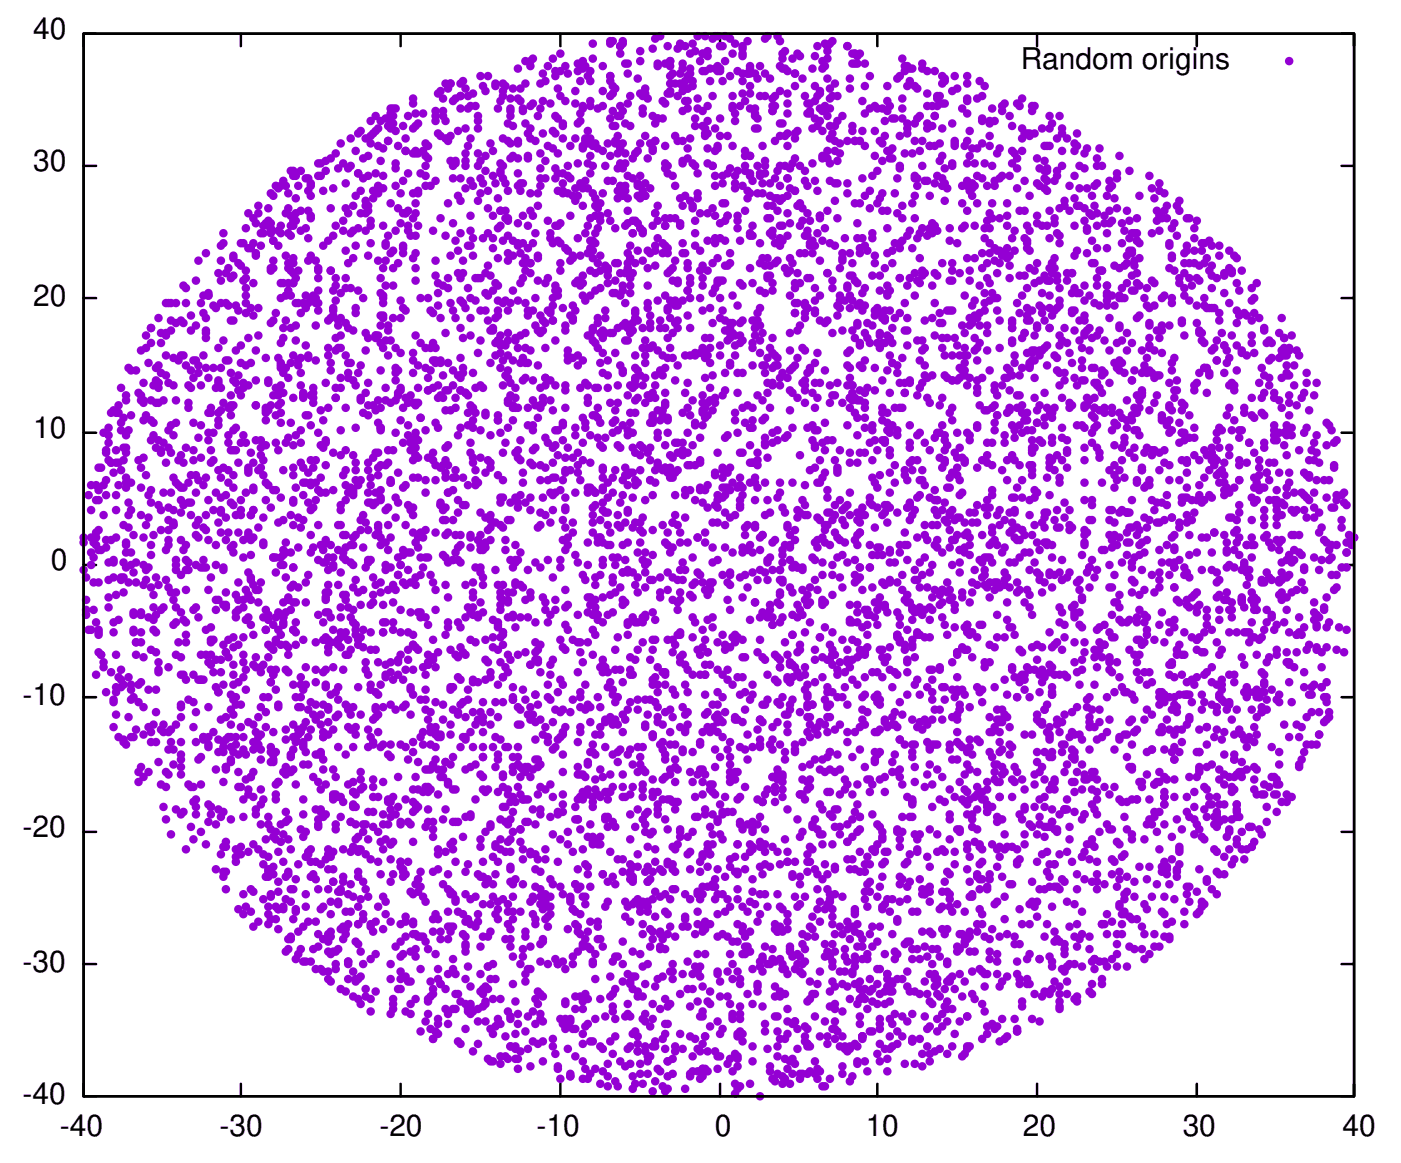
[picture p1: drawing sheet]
<svg xmlns="http://www.w3.org/2000/svg" width="198mm" height="164mm" viewBox="0 0 198 164" stroke-linecap="round" stroke-linejoin="round" font-family="sans-serif">
<defs><g id="words">
<g font-size="4.2">
<text x="4.7" y="5.5">40</text>
<text x="144.2" y="9.7">Random origins</text>
<text x="4.7" y="24.2">30</text>
<text x="4.7" y="43.2">20</text>
<text x="4.7" y="61.9">10</text>
<text x="7.2" y="80.6">0</text>
<text x="3.2" y="99.6">-10</text>
<text x="3.2" y="118.3">-20</text>
<text x="3.2" y="137.3">-30</text>
<text x="3.2" y="156">-40</text>
<text x="8.5" y="160.6">-40</text>
<text x="31" y="160.6">-30</text>
<text x="53.6" y="160.6">-20</text>
<text x="75.8" y="160.6">-10</text>
<text x="101" y="160.6">0</text>
<text x="122.3" y="160.6">10</text>
<text x="144.5" y="160.6">20</text>
<text x="167.1" y="160.6">30</text>
<text x="189.6" y="160.6">40</text>
</g>
</g></defs>
<g fill="none" stroke="#000" stroke-width=".35">
<path d="M11.8 4.8h179.5v150.2h-179.5zM13.6 4.8h-1.8v1.7M34 4.8v1.7M56.6 4.8v1.7M79.2 4.8v1.7M101.7 4.8v1.7M123.9 4.8v1.7M146.5 4.8v1.7M169.1 4.8v1.7M189.5 4.8h1.8v1.7M11.8 23.4h1.8M189.5 23.4h1.8"/>
<path d="M11.8 42.1h1.8M189.5 42.1h1.8M11.8 79.9h1.8M11.8 61.2h1.8M189.5 79.9h1.8M189.5 61.2h1.8M11.8 98.5h1.8M189.5 98.5h1.8M11.8 117.6h1.8M189.5 117.6h1.8M11.8 136.3h1.8M189.5 136.3h1.8"/>
<path d="M11.8 153.2v1.8h1.8M34 153.2v1.8M56.6 153.2v1.8M79.2 153.2v1.8M101.7 153.2v1.8M123.9 153.2v1.8M146.5 153.2v1.8M169.1 153.2v1.8M191.3 153.2v1.8h-1.8"/>
</g>
<g fill="#9400d3" stroke="#9400d3" stroke-width=".35">
<circle cx="182.1" cy="8.6" r=".42"/>
<circle cx="117.6" cy="73.5" r=".42"/>
<circle cx="73.5" cy="70" r=".42"/>
<circle cx="83.7" cy="8.3" r=".42"/>
<circle cx="163.8" cy="109.1" r=".42"/>
<circle cx="28.7" cy="68.6" r=".42"/>
<circle cx="105.2" cy="111.2" r=".42"/>
<circle cx="72.1" cy="93.3" r=".42"/>
<circle cx="113" cy="72.5" r=".42"/>
<circle cx="90.4" cy="28" r=".42"/>
<circle cx="78.8" cy="31.9" r=".42"/>
<circle cx="156" cy="125" r=".42"/>
<circle cx="143" cy="94.7" r=".42"/>
<circle cx="97.5" cy="40" r=".42"/>
<circle cx="55.2" cy="119.4" r=".42"/>
<circle cx="122.5" cy="100.7" r=".42"/>
<circle cx="159.2" cy="37.2" r=".42"/>
<circle cx="115.1" cy="40.7" r=".42"/>
<circle cx="167.7" cy="112.7" r=".42"/>
<circle cx="109.8" cy="62.2" r=".42"/>
<circle cx="165.9" cy="112.7" r=".42"/>
<circle cx="120.8" cy="19.9" r=".42"/>
<circle cx="110.5" cy="82" r=".42"/>
<circle cx="119.7" cy="135.9" r=".42"/>
<circle cx="99.6" cy="83.4" r=".42"/>
<circle cx="146.5" cy="117.9" r=".42"/>
<circle cx="102.4" cy="112.7" r=".42"/>
<circle cx="56.2" cy="55.5" r=".42"/>
<circle cx="113.4" cy="136.3" r=".42"/>
<circle cx="108.8" cy="27.7" r=".42"/>
<circle cx="101" cy="21.3" r=".42"/>
<circle cx="135.9" cy="132" r=".42"/>
<circle cx="160.6" cy="93.6" r=".42"/>
<circle cx="82.3" cy="15.3" r=".42"/>
<circle cx="182.1" cy="55.9" r=".42"/>
<circle cx="180" cy="56.2" r=".42"/>
<circle cx="77.4" cy="39.3" r=".42"/>
<circle cx="147.6" cy="100.3" r=".42"/>
<circle cx="155.3" cy="38.3" r=".42"/>
<circle cx="128.9" cy="86.2" r=".42"/>
<circle cx="156" cy="52.7" r=".42"/>
<circle cx="40.4" cy="81.6" r=".42"/>
<circle cx="151.4" cy="103.5" r=".42"/>
<circle cx="23.8" cy="63.3" r=".42"/>
<circle cx="82.3" cy="142.6" r=".42"/>
<circle cx="65.1" cy="88.7" r=".42"/>
<circle cx="84.4" cy="21" r=".42"/>
<circle cx="95" cy="90.4" r=".42"/>
<circle cx="115.1" cy="143.7" r=".42"/>
<circle cx="184.2" cy="80.2" r=".42"/>
<circle cx="70" cy="25.9" r=".42"/>
<circle cx="13.9" cy="74.9" r=".42"/>
<circle cx="114.1" cy="98.5" r=".42"/>
<circle cx="162.4" cy="122.5" r=".42"/>
<circle cx="188.8" cy="70" r=".42"/>
<circle cx="68.2" cy="105.6" r=".42"/>
<circle cx="11.8" cy="76" r=".42"/>
<circle cx="68.9" cy="132.4" r=".42"/>
<circle cx="131.7" cy="74.2" r=".42"/>
<circle cx="155.7" cy="38.3" r=".42"/>
<circle cx="71" cy="109.8" r=".42"/>
<circle cx="185.3" cy="98.2" r=".42"/>
<circle cx="91.5" cy="55.9" r=".42"/>
<circle cx="95.4" cy="66.8" r=".42"/>
<circle cx="39.7" cy="79.9" r=".42"/>
<circle cx="77" cy="86.2" r=".42"/>
<circle cx="83.7" cy="119" r=".42"/>
<circle cx="163.1" cy="132" r=".42"/>
<circle cx="104.5" cy="116.5" r=".42"/>
<circle cx="62.2" cy="103.8" r=".42"/>
<circle cx="31.2" cy="54.8" r=".42"/>
<circle cx="150.4" cy="28.4" r=".42"/>
<circle cx="46.4" cy="133.1" r=".42"/>
<circle cx="165.5" cy="36.5" r=".42"/>
<circle cx="109.8" cy="29.8" r=".42"/>
<circle cx="172.9" cy="84.8" r=".42"/>
<circle cx="138.7" cy="120.1" r=".42"/>
<circle cx="29.4" cy="62.2" r=".42"/>
<circle cx="158.5" cy="59.1" r=".42"/>
<circle cx="92.6" cy="30.1" r=".42"/>
<circle cx="172.2" cy="123.6" r=".42"/>
<circle cx="56.6" cy="31.6" r=".42"/>
<circle cx="146.9" cy="113" r=".42"/>
<circle cx="131" cy="10" r=".42"/>
<circle cx="184.6" cy="91.8" r=".42"/>
<circle cx="145.4" cy="45.3" r=".42"/>
<circle cx="76.3" cy="65.8" r=".42"/>
<circle cx="135.9" cy="149.3" r=".42"/>
<circle cx="106.3" cy="60.5" r=".42"/>
<circle cx="147.9" cy="116.9" r=".42"/>
<circle cx="176.8" cy="73.5" r=".42"/>
<circle cx="77.4" cy="131" r=".42"/>
<circle cx="32.3" cy="62.6" r=".42"/>
<circle cx="123.9" cy="71.8" r=".42"/>
<circle cx="122.9" cy="111.9" r=".42"/>
<circle cx="119.7" cy="103.5" r=".42"/>
<circle cx="89.4" cy="87.3" r=".42"/>
<circle cx="106.3" cy="124.3" r=".42"/>
<circle cx="146.9" cy="135.6" r=".42"/>
<circle cx="169.8" cy="118.3" r=".42"/>
<circle cx="89.4" cy="95.4" r=".42"/>
<circle cx="106.3" cy="150" r=".42"/>
<circle cx="108.4" cy="30.9" r=".42"/>
<circle cx="115.5" cy="13.6" r=".42"/>
<circle cx="24.9" cy="92.6" r=".42"/>
<circle cx="165.2" cy="81.3" r=".42"/>
<circle cx="168.7" cy="115.8" r=".42"/>
<circle cx="153.2" cy="92.2" r=".42"/>
<circle cx="181.8" cy="50.2" r=".42"/>
<circle cx="26.3" cy="120.1" r=".42"/>
<circle cx="143.3" cy="72.1" r=".42"/>
<circle cx="94.3" cy="59.4" r=".42"/>
<circle cx="22" cy="56.9" r=".42"/>
<circle cx="35.1" cy="54.5" r=".42"/>
<circle cx="76.7" cy="84.4" r=".42"/>
<circle cx="133.8" cy="26.6" r=".42"/>
<circle cx="29.1" cy="67.5" r=".42"/>
<circle cx="107.7" cy="47.1" r=".42"/>
<circle cx="43.2" cy="128.2" r=".42"/>
<circle cx="140.2" cy="62.6" r=".42"/>
<circle cx="102.4" cy="77.4" r=".42"/>
<circle cx="112.3" cy="74.9" r=".42"/>
<circle cx="164.5" cy="98.2" r=".42"/>
<circle cx="35.4" cy="109.8" r=".42"/>
<circle cx="78.5" cy="16.4" r=".42"/>
<circle cx="105.2" cy="59.8" r=".42"/>
<circle cx="57.6" cy="24.5" r=".42"/>
<circle cx="147.2" cy="102.4" r=".42"/>
<circle cx="86.9" cy="17.8" r=".42"/>
<circle cx="144" cy="15" r=".42"/>
<circle cx="115.5" cy="123.6" r=".42"/>
<circle cx="26.3" cy="88" r=".42"/>
<circle cx="82.7" cy="151.1" r=".42"/>
<circle cx="121.1" cy="75.6" r=".42"/>
<circle cx="16.4" cy="65.4" r=".42"/>
<circle cx="79.9" cy="46" r=".42"/>
<circle cx="49.9" cy="46.7" r=".42"/>
<circle cx="104.2" cy="61.2" r=".42"/>
<circle cx="53.8" cy="83.7" r=".42"/>
<circle cx="109.8" cy="24.2" r=".42"/>
<circle cx="56.6" cy="89.4" r=".42"/>
<circle cx="117.2" cy="106.3" r=".42"/>
<circle cx="92.2" cy="131.7" r=".42"/>
<circle cx="108.4" cy="95.4" r=".42"/>
<circle cx="90.4" cy="26.3" r=".42"/>
<circle cx="128.9" cy="146.9" r=".42"/>
<circle cx="96.1" cy="83.7" r=".42"/>
<circle cx="89.7" cy="31.2" r=".42"/>
<circle cx="77.7" cy="56.6" r=".42"/>
<circle cx="58.4" cy="50.9" r=".42"/>
<circle cx="146.1" cy="47.4" r=".42"/>
<circle cx="129.9" cy="67.9" r=".42"/>
<circle cx="50.9" cy="27" r=".42"/>
<circle cx="100.7" cy="13.6" r=".42"/>
<circle cx="112.3" cy="94.3" r=".42"/>
<circle cx="169.8" cy="34.4" r=".42"/>
<circle cx="136.3" cy="149" r=".42"/>
<circle cx="160.3" cy="126.8" r=".42"/>
<circle cx="123.9" cy="149" r=".42"/>
<circle cx="113.7" cy="43.2" r=".42"/>
<circle cx="136.3" cy="138.7" r=".42"/>
<circle cx="82" cy="103.5" r=".42"/>
<circle cx="103.5" cy="45.7" r=".42"/>
<circle cx="133.5" cy="139.8" r=".42"/>
<circle cx="58.7" cy="91.5" r=".42"/>
<circle cx="70.7" cy="70.3" r=".42"/>
<circle cx="66.1" cy="142.3" r=".42"/>
<circle cx="102.1" cy="89.7" r=".42"/>
<circle cx="122.2" cy="123.2" r=".42"/>
<circle cx="140.9" cy="100.3" r=".42"/>
<circle cx="48.1" cy="54.8" r=".42"/>
<circle cx="58.4" cy="132" r=".42"/>
<circle cx="24.5" cy="84.8" r=".42"/>
<circle cx="91.1" cy="109.1" r=".42"/>
<circle cx="100.3" cy="120.8" r=".42"/>
<circle cx="154.3" cy="62.6" r=".42"/>
<circle cx="156.7" cy="73.5" r=".42"/>
<circle cx="80.9" cy="128.5" r=".42"/>
<circle cx="174" cy="73.2" r=".42"/>
<circle cx="71" cy="23.4" r=".42"/>
<circle cx="71" cy="19.6" r=".42"/>
<circle cx="104.5" cy="48.5" r=".42"/>
<circle cx="58" cy="33.3" r=".42"/>
<circle cx="19.6" cy="99.3" r=".42"/>
<circle cx="164.8" cy="59.8" r=".42"/>
<circle cx="162" cy="63.3" r=".42"/>
<circle cx="98.5" cy="80.9" r=".42"/>
<circle cx="170.5" cy="76" r=".42"/>
<circle cx="163.1" cy="115.5" r=".42"/>
<circle cx="100.3" cy="111.6" r=".42"/>
<circle cx="141.9" cy="35.8" r=".42"/>
<circle cx="181.8" cy="53.1" r=".42"/>
<circle cx="74.9" cy="72.1" r=".42"/>
<circle cx="100.3" cy="43.5" r=".42"/>
<circle cx="187.8" cy="60.1" r=".42"/>
<circle cx="142.6" cy="125" r=".42"/>
<circle cx="85.9" cy="54.8" r=".42"/>
<circle cx="20.3" cy="79.9" r=".42"/>
<circle cx="63.3" cy="128.9" r=".42"/>
<circle cx="38.6" cy="95.4" r=".42"/>
<circle cx="44.2" cy="123.6" r=".42"/>
<circle cx="62.9" cy="73.5" r=".42"/>
<circle cx="96.1" cy="31.9" r=".42"/>
<circle cx="25.6" cy="115.1" r=".42"/>
<circle cx="104.2" cy="95.7" r=".42"/>
<circle cx="108.1" cy="80.9" r=".42"/>
<circle cx="176.5" cy="104.5" r=".42"/>
<circle cx="82.7" cy="25.6" r=".42"/>
<circle cx="56.6" cy="54.8" r=".42"/>
<circle cx="49.2" cy="37.2" r=".42"/>
<circle cx="124.6" cy="48.5" r=".42"/>
<circle cx="64" cy="111.6" r=".42"/>
<circle cx="171.2" cy="78.1" r=".42"/>
<circle cx="80.6" cy="144" r=".42"/>
<circle cx="154.3" cy="113.7" r=".42"/>
<circle cx="175.4" cy="117.6" r=".42"/>
<circle cx="103.8" cy="123.2" r=".42"/>
<circle cx="49.5" cy="33" r=".42"/>
<circle cx="116.9" cy="74.2" r=".42"/>
<circle cx="82.3" cy="109.5" r=".42"/>
<circle cx="182.1" cy="68.2" r=".42"/>
<circle cx="25.9" cy="45.7" r=".42"/>
<circle cx="111.6" cy="150" r=".42"/>
<circle cx="85.5" cy="23.4" r=".42"/>
<circle cx="163.8" cy="27" r=".42"/>
<circle cx="151.8" cy="106.3" r=".42"/>
<circle cx="138.4" cy="48.5" r=".42"/>
<circle cx="92.2" cy="59.4" r=".42"/>
<circle cx="34.4" cy="126.4" r=".42"/>
<circle cx="46.4" cy="132" r=".42"/>
<circle cx="177.2" cy="108.4" r=".42"/>
<circle cx="103.8" cy="24.9" r=".42"/>
<circle cx="35.4" cy="64" r=".42"/>
<circle cx="117.6" cy="40.7" r=".42"/>
<circle cx="36.1" cy="49.5" r=".42"/>
<circle cx="74.2" cy="49.2" r=".42"/>
<circle cx="33.3" cy="104.2" r=".42"/>
<circle cx="83" cy="47.4" r=".42"/>
<circle cx="178.9" cy="100.3" r=".42"/>
<circle cx="66.8" cy="86.9" r=".42"/>
<circle cx="34.4" cy="104.2" r=".42"/>
<circle cx="88.7" cy="106.7" r=".42"/>
<circle cx="29.4" cy="104.2" r=".42"/>
<circle cx="132.4" cy="140.5" r=".42"/>
<circle cx="55.2" cy="121.5" r=".42"/>
<circle cx="116.9" cy="22.4" r=".42"/>
<circle cx="177.2" cy="64" r=".42"/>
<circle cx="13.9" cy="77.7" r=".42"/>
<circle cx="70.3" cy="106.7" r=".42"/>
<circle cx="128.5" cy="32.6" r=".42"/>
<circle cx="106" cy="9.7" r=".42"/>
<circle cx="47.4" cy="21.7" r=".42"/>
<circle cx="70.3" cy="129.9" r=".42"/>
<circle cx="18.9" cy="86.9" r=".42"/>
<circle cx="18.2" cy="82.3" r=".42"/>
<circle cx="162" cy="87.3" r=".42"/>
<circle cx="92.9" cy="29.1" r=".42"/>
<circle cx="156" cy="31.6" r=".42"/>
<circle cx="161.3" cy="76.7" r=".42"/>
<circle cx="172.6" cy="98.9" r=".42"/>
<circle cx="100.3" cy="47.8" r=".42"/>
<circle cx="151.8" cy="28" r=".42"/>
<circle cx="184.2" cy="88.7" r=".42"/>
<circle cx="109.1" cy="54.5" r=".42"/>
<circle cx="117.9" cy="141.9" r=".42"/>
<circle cx="30.1" cy="65.1" r=".42"/>
<circle cx="50.2" cy="116.5" r=".42"/>
<circle cx="48.1" cy="91.5" r=".42"/>
<circle cx="108.1" cy="61.9" r=".42"/>
<circle cx="37.2" cy="73.2" r=".42"/>
<circle cx="129.9" cy="124.3" r=".42"/>
<circle cx="144.7" cy="25.6" r=".42"/>
<circle cx="104.9" cy="102.1" r=".42"/>
<circle cx="83.4" cy="41.8" r=".42"/>
<circle cx="58.7" cy="134.2" r=".42"/>
<circle cx="110.9" cy="77" r=".42"/>
<circle cx="76.3" cy="123.2" r=".42"/>
<circle cx="54.5" cy="127.5" r=".42"/>
<circle cx="70" cy="104.2" r=".42"/>
<circle cx="175.4" cy="103.8" r=".42"/>
<circle cx="70.3" cy="107.4" r=".42"/>
<circle cx="28" cy="51.7" r=".42"/>
<circle cx="87.3" cy="72.8" r=".42"/>
<circle cx="104.5" cy="153.6" r=".42"/>
<circle cx="116.5" cy="63.6" r=".42"/>
<circle cx="178.6" cy="55.5" r=".42"/>
<circle cx="106.3" cy="25.6" r=".42"/>
<circle cx="76.3" cy="133.5" r=".42"/>
<circle cx="150" cy="48.1" r=".42"/>
<circle cx="121.8" cy="14.3" r=".42"/>
<circle cx="139.8" cy="123.6" r=".42"/>
<circle cx="104.9" cy="68.9" r=".42"/>
<circle cx="83.4" cy="35.1" r=".42"/>
<circle cx="47.1" cy="33.3" r=".42"/>
<circle cx="102.1" cy="43.9" r=".42"/>
<circle cx="158.8" cy="103.8" r=".42"/>
<circle cx="24.2" cy="117.9" r=".42"/>
<circle cx="148.3" cy="103.8" r=".42"/>
<circle cx="167" cy="65.1" r=".42"/>
<circle cx="42.8" cy="131" r=".42"/>
<circle cx="52.4" cy="130.6" r=".42"/>
<circle cx="20.3" cy="100" r=".42"/>
<circle cx="114.1" cy="72.8" r=".42"/>
<circle cx="59.8" cy="111.9" r=".42"/>
<circle cx="127.8" cy="84.8" r=".42"/>
<circle cx="26.6" cy="71" r=".42"/>
<circle cx="114.1" cy="33.3" r=".42"/>
<circle cx="85.2" cy="47.4" r=".42"/>
<circle cx="21.3" cy="77" r=".42"/>
<circle cx="171.9" cy="114.8" r=".42"/>
<circle cx="128.2" cy="98.2" r=".42"/>
<circle cx="167" cy="103.1" r=".42"/>
<circle cx="89.4" cy="138" r=".42"/>
<circle cx="143" cy="70.3" r=".42"/>
<circle cx="46" cy="86.6" r=".42"/>
<circle cx="163.4" cy="29.8" r=".42"/>
<circle cx="67.2" cy="131" r=".42"/>
<circle cx="90.1" cy="114.4" r=".42"/>
<circle cx="57.6" cy="32.6" r=".42"/>
<circle cx="176.5" cy="97.8" r=".42"/>
<circle cx="178.2" cy="58.4" r=".42"/>
<circle cx="157.8" cy="67.9" r=".42"/>
<circle cx="127.8" cy="105.2" r=".42"/>
<circle cx="161.7" cy="42.1" r=".42"/>
<circle cx="163.8" cy="25.9" r=".42"/>
<circle cx="159.9" cy="117.9" r=".42"/>
<circle cx="180.3" cy="73.2" r=".42"/>
<circle cx="44.6" cy="114.4" r=".42"/>
<circle cx="172.2" cy="84.1" r=".42"/>
<circle cx="97.1" cy="37.2" r=".42"/>
<circle cx="95" cy="39.7" r=".42"/>
<circle cx="51.7" cy="47.1" r=".42"/>
<circle cx="174.4" cy="107.4" r=".42"/>
<circle cx="87.3" cy="56.9" r=".42"/>
<circle cx="112.3" cy="27" r=".42"/>
<circle cx="139.4" cy="37.2" r=".42"/>
<circle cx="187.4" cy="76.7" r=".42"/>
<circle cx="183.5" cy="75.6" r=".42"/>
<circle cx="70" cy="50.2" r=".42"/>
<circle cx="130.3" cy="54.1" r=".42"/>
<circle cx="33.7" cy="109.1" r=".42"/>
<circle cx="42.8" cy="115.1" r=".42"/>
<circle cx="155" cy="54.1" r=".42"/>
<circle cx="137.3" cy="92.9" r=".42"/>
<circle cx="40" cy="117.9" r=".42"/>
<circle cx="84.8" cy="51.3" r=".42"/>
<circle cx="24.5" cy="88.3" r=".42"/>
<circle cx="87.6" cy="106" r=".42"/>
<circle cx="98.9" cy="38.3" r=".42"/>
<circle cx="49.5" cy="19.6" r=".42"/>
<circle cx="167.7" cy="96.4" r=".42"/>
<circle cx="153.2" cy="57.6" r=".42"/>
<circle cx="77.7" cy="128.2" r=".42"/>
<circle cx="189.5" cy="70" r=".42"/>
<circle cx="71.8" cy="128.9" r=".42"/>
<circle cx="141.9" cy="62.6" r=".42"/>
<circle cx="72.1" cy="71" r=".42"/>
<circle cx="110.5" cy="112.7" r=".42"/>
<circle cx="115.5" cy="77.4" r=".42"/>
<circle cx="48.1" cy="80.9" r=".42"/>
<circle cx="166.6" cy="106.3" r=".42"/>
<circle cx="138" cy="109.1" r=".42"/>
<circle cx="102.8" cy="137.3" r=".42"/>
<circle cx="116.9" cy="99.6" r=".42"/>
<circle cx="59.1" cy="132.4" r=".42"/>
<circle cx="72.5" cy="57.6" r=".42"/>
<circle cx="88.3" cy="112.7" r=".42"/>
<circle cx="94.7" cy="109.5" r=".42"/>
<circle cx="118.6" cy="42.5" r=".42"/>
<circle cx="96.1" cy="118.3" r=".42"/>
<circle cx="58.7" cy="64.3" r=".42"/>
<circle cx="150.7" cy="108.1" r=".42"/>
<circle cx="149.3" cy="64.3" r=".42"/>
<circle cx="82" cy="132" r=".42"/>
<circle cx="159.2" cy="126.1" r=".42"/>
<circle cx="106" cy="119.4" r=".42"/>
<circle cx="67.2" cy="42.5" r=".42"/>
<circle cx="29.4" cy="93.6" r=".42"/>
<circle cx="116.9" cy="38.6" r=".42"/>
<circle cx="133.5" cy="14.6" r=".42"/>
<circle cx="51.3" cy="77.4" r=".42"/>
<circle cx="66.1" cy="20.6" r=".42"/>
<circle cx="117.2" cy="152.5" r=".42"/>
<circle cx="71.8" cy="85.2" r=".42"/>
<circle cx="132.4" cy="138.4" r=".42"/>
<circle cx="43.2" cy="121.1" r=".42"/>
<circle cx="72.8" cy="113.4" r=".42"/>
<circle cx="115.8" cy="151.4" r=".42"/>
<circle cx="144.7" cy="95.4" r=".42"/>
<circle cx="151.8" cy="36.1" r=".42"/>
<circle cx="81.3" cy="140.9" r=".42"/>
<circle cx="174.7" cy="100.3" r=".42"/>
<circle cx="84.4" cy="130.3" r=".42"/>
<circle cx="64.7" cy="18.5" r=".42"/>
<circle cx="131.3" cy="125.3" r=".42"/>
<circle cx="158.8" cy="120.8" r=".42"/>
<circle cx="88.7" cy="148.3" r=".42"/>
<circle cx="67.5" cy="144.4" r=".42"/>
<circle cx="31.9" cy="85.9" r=".42"/>
<circle cx="120.4" cy="88" r=".42"/>
<circle cx="82.3" cy="146.1" r=".42"/>
<circle cx="128.2" cy="93.6" r=".42"/>
<circle cx="39.3" cy="86.6" r=".42"/>
<circle cx="175.4" cy="38.3" r=".42"/>
<circle cx="187.8" cy="67.9" r=".42"/>
<circle cx="21" cy="70" r=".42"/>
<circle cx="129.9" cy="33" r=".42"/>
<circle cx="48.1" cy="126.1" r=".42"/>
<circle cx="125.7" cy="79.5" r=".42"/>
<circle cx="52.4" cy="97.5" r=".42"/>
<circle cx="126.4" cy="102.4" r=".42"/>
<circle cx="29.4" cy="70.7" r=".42"/>
<circle cx="152.8" cy="128.9" r=".42"/>
<circle cx="136.6" cy="120.1" r=".42"/>
<circle cx="73.5" cy="47.4" r=".42"/>
<circle cx="157.4" cy="111.2" r=".42"/>
<circle cx="142.3" cy="31.9" r=".42"/>
<circle cx="41.8" cy="24.9" r=".42"/>
<circle cx="49.9" cy="100" r=".42"/>
<circle cx="49.2" cy="100" r=".42"/>
<circle cx="94.3" cy="6.5" r=".42"/>
<circle cx="128.2" cy="45" r=".42"/>
<circle cx="181.1" cy="50.2" r=".42"/>
<circle cx="186" cy="61.5" r=".42"/>
<circle cx="164.8" cy="101.7" r=".42"/>
<circle cx="102.4" cy="5.1" r=".42"/>
<circle cx="54.8" cy="19.9" r=".42"/>
<circle cx="14.3" cy="77.7" r=".42"/>
<circle cx="107" cy="139.4" r=".42"/>
<circle cx="109.1" cy="32.6" r=".42"/>
<circle cx="85.2" cy="148.3" r=".42"/>
<circle cx="58.4" cy="65.1" r=".42"/>
<circle cx="25.6" cy="92.9" r=".42"/>
<circle cx="70.3" cy="28" r=".42"/>
<circle cx="125.3" cy="32.3" r=".42"/>
<circle cx="12.2" cy="81.6" r=".42"/>
<circle cx="90.8" cy="13.6" r=".42"/>
<circle cx="113.4" cy="54.1" r=".42"/>
<circle cx="69.3" cy="116.9" r=".42"/>
<circle cx="54.1" cy="24.9" r=".42"/>
<circle cx="65.4" cy="67.5" r=".42"/>
<circle cx="44.2" cy="77.4" r=".42"/>
<circle cx="87.3" cy="54.5" r=".42"/>
<circle cx="72.5" cy="125" r=".42"/>
<circle cx="145.4" cy="35.4" r=".42"/>
<circle cx="126.1" cy="109.1" r=".42"/>
<circle cx="171.5" cy="115.5" r=".42"/>
<circle cx="133.8" cy="123.2" r=".42"/>
<circle cx="179.6" cy="77.4" r=".42"/>
<circle cx="168.4" cy="40.4" r=".42"/>
<circle cx="137.3" cy="126.8" r=".42"/>
<circle cx="53.4" cy="74.2" r=".42"/>
<circle cx="157.1" cy="26.3" r=".42"/>
<circle cx="59.4" cy="132.4" r=".42"/>
<circle cx="148.3" cy="135.2" r=".42"/>
<circle cx="180.7" cy="99.3" r=".42"/>
<circle cx="147.6" cy="110.2" r=".42"/>
<circle cx="126.8" cy="109.1" r=".42"/>
<circle cx="96.4" cy="19.9" r=".42"/>
<circle cx="47.1" cy="112.7" r=".42"/>
<circle cx="122.2" cy="126.1" r=".42"/>
<circle cx="86.2" cy="31.2" r=".42"/>
<circle cx="78.8" cy="21.7" r=".42"/>
<circle cx="71" cy="13.6" r=".42"/>
<circle cx="143.3" cy="51.3" r=".42"/>
<circle cx="38.6" cy="118.3" r=".42"/>
<circle cx="135.2" cy="103.5" r=".42"/>
<circle cx="81.6" cy="131.7" r=".42"/>
<circle cx="120.8" cy="9" r=".42"/>
<circle cx="49.2" cy="126.4" r=".42"/>
<circle cx="55.2" cy="56.9" r=".42"/>
<circle cx="109.1" cy="33.3" r=".42"/>
<circle cx="118.3" cy="22.7" r=".42"/>
<circle cx="67.2" cy="113" r=".42"/>
<circle cx="44.6" cy="42.1" r=".42"/>
<circle cx="79.5" cy="112.3" r=".42"/>
<circle cx="28.4" cy="117.6" r=".42"/>
<circle cx="165.5" cy="100.3" r=".42"/>
<circle cx="106.3" cy="117.6" r=".42"/>
<circle cx="100.3" cy="56.6" r=".42"/>
<circle cx="91.5" cy="22.4" r=".42"/>
<circle cx="154.3" cy="61.2" r=".42"/>
<circle cx="82.3" cy="21" r=".42"/>
<circle cx="101.4" cy="73.9" r=".42"/>
<circle cx="157.1" cy="83" r=".42"/>
<circle cx="96.8" cy="103.5" r=".42"/>
<circle cx="164.5" cy="111.9" r=".42"/>
<circle cx="24.9" cy="68.2" r=".42"/>
<circle cx="47.8" cy="46" r=".42"/>
<circle cx="140.2" cy="119.4" r=".42"/>
<circle cx="188.5" cy="71.8" r=".42"/>
<circle cx="107.7" cy="25.9" r=".42"/>
<circle cx="61.5" cy="103.5" r=".42"/>
<circle cx="101" cy="66.8" r=".42"/>
<circle cx="55.2" cy="48.1" r=".42"/>
<circle cx="143.3" cy="89.7" r=".42"/>
<circle cx="141.2" cy="72.1" r=".42"/>
<circle cx="95.4" cy="62.6" r=".42"/>
<circle cx="146.9" cy="43.2" r=".42"/>
<circle cx="70" cy="73.9" r=".42"/>
<circle cx="150" cy="86.6" r=".42"/>
<circle cx="124.6" cy="82.3" r=".42"/>
<circle cx="131.7" cy="141.9" r=".42"/>
<circle cx="30.5" cy="116.5" r=".42"/>
<circle cx="116.2" cy="9.7" r=".42"/>
<circle cx="30.1" cy="103.5" r=".42"/>
<circle cx="47.8" cy="105.6" r=".42"/>
<circle cx="100.3" cy="9.7" r=".42"/>
<circle cx="68.2" cy="123.9" r=".42"/>
<circle cx="106" cy="24.5" r=".42"/>
<circle cx="22.4" cy="93.6" r=".42"/>
<circle cx="153.6" cy="75.3" r=".42"/>
<circle cx="149" cy="43.9" r=".42"/>
<circle cx="60.5" cy="111.9" r=".42"/>
<circle cx="143" cy="33.7" r=".42"/>
<circle cx="74.9" cy="94" r=".42"/>
<circle cx="62.2" cy="66.1" r=".42"/>
<circle cx="136.6" cy="36.5" r=".42"/>
<circle cx="31.6" cy="48.1" r=".42"/>
<circle cx="89.7" cy="68.6" r=".42"/>
<circle cx="40.7" cy="40" r=".42"/>
<circle cx="146.9" cy="57.3" r=".42"/>
<circle cx="139.8" cy="35.8" r=".42"/>
<circle cx="75.3" cy="8.3" r=".42"/>
<circle cx="163.1" cy="133.8" r=".42"/>
<circle cx="112.7" cy="95" r=".42"/>
<circle cx="109.1" cy="88.3" r=".42"/>
<circle cx="28.7" cy="41.8" r=".42"/>
<circle cx="141.9" cy="129.9" r=".42"/>
<circle cx="67.5" cy="49.9" r=".42"/>
<circle cx="163.8" cy="97.8" r=".42"/>
<circle cx="111.2" cy="92.6" r=".42"/>
<circle cx="124.3" cy="47.1" r=".42"/>
<circle cx="164.1" cy="59.1" r=".42"/>
<circle cx="90.4" cy="13.2" r=".42"/>
<circle cx="148.6" cy="65.1" r=".42"/>
<circle cx="94.7" cy="100.3" r=".42"/>
<circle cx="39.3" cy="99.6" r=".42"/>
<circle cx="94" cy="66.1" r=".42"/>
<circle cx="120.4" cy="39" r=".42"/>
<circle cx="122.2" cy="72.8" r=".42"/>
<circle cx="126.1" cy="51.3" r=".42"/>
<circle cx="66.1" cy="40.7" r=".42"/>
<circle cx="60.1" cy="127.5" r=".42"/>
<circle cx="68.2" cy="12.2" r=".42"/>
<circle cx="138.7" cy="75.6" r=".42"/>
<circle cx="152.8" cy="88.7" r=".42"/>
<circle cx="86.6" cy="102.1" r=".42"/>
<circle cx="109.5" cy="143.7" r=".42"/>
<circle cx="112.3" cy="105.2" r=".42"/>
<circle cx="42.8" cy="105.6" r=".42"/>
<circle cx="114.1" cy="98.2" r=".42"/>
<circle cx="24.9" cy="79.2" r=".42"/>
<circle cx="100.3" cy="103.1" r=".42"/>
<circle cx="104.5" cy="70.7" r=".42"/>
<circle cx="31.9" cy="125.7" r=".42"/>
<circle cx="68.2" cy="33.7" r=".42"/>
<circle cx="92.9" cy="31.2" r=".42"/>
<circle cx="72.5" cy="59.4" r=".42"/>
<circle cx="145.8" cy="91.5" r=".42"/>
<circle cx="35.4" cy="72.8" r=".42"/>
<circle cx="82.3" cy="65.1" r=".42"/>
<circle cx="118.3" cy="17.1" r=".42"/>
<circle cx="46" cy="94.7" r=".42"/>
<circle cx="85.5" cy="37.6" r=".42"/>
<circle cx="76.3" cy="23.8" r=".42"/>
<circle cx="63.3" cy="84.4" r=".42"/>
<circle cx="103.8" cy="58.4" r=".42"/>
<circle cx="177.2" cy="85.5" r=".42"/>
<circle cx="41.4" cy="50.2" r=".42"/>
<circle cx="153.2" cy="53.8" r=".42"/>
<circle cx="49.9" cy="53.8" r=".42"/>
<circle cx="85.9" cy="25.6" r=".42"/>
<circle cx="39.7" cy="51.7" r=".42"/>
<circle cx="152.8" cy="121.1" r=".42"/>
<circle cx="99.6" cy="18.2" r=".42"/>
<circle cx="121.5" cy="28.7" r=".42"/>
<circle cx="88" cy="112.7" r=".42"/>
<circle cx="120.4" cy="96.1" r=".42"/>
<circle cx="116.5" cy="135.2" r=".42"/>
<circle cx="65.1" cy="77" r=".42"/>
<circle cx="115.8" cy="90.1" r=".42"/>
<circle cx="160.6" cy="74.2" r=".42"/>
<circle cx="158.5" cy="129.2" r=".42"/>
<circle cx="103.5" cy="41.8" r=".42"/>
<circle cx="71.8" cy="53.4" r=".42"/>
<circle cx="57.3" cy="56.2" r=".42"/>
<circle cx="190.2" cy="76.7" r=".42"/>
<circle cx="116.9" cy="45.3" r=".42"/>
<circle cx="134.5" cy="50.2" r=".42"/>
<circle cx="22.4" cy="51.7" r=".42"/>
<circle cx="41.1" cy="41.8" r=".42"/>
<circle cx="104.9" cy="95.7" r=".42"/>
<circle cx="101.4" cy="115.8" r=".42"/>
<circle cx="27.3" cy="102.8" r=".42"/>
<circle cx="156.4" cy="136.6" r=".42"/>
<circle cx="20.3" cy="76" r=".42"/>
<circle cx="157.8" cy="24.5" r=".42"/>
<circle cx="94" cy="95.4" r=".42"/>
<circle cx="38.6" cy="45.3" r=".42"/>
<circle cx="134.2" cy="72.8" r=".42"/>
<circle cx="117.2" cy="93.3" r=".42"/>
<circle cx="72.5" cy="12.5" r=".42"/>
<circle cx="157.8" cy="48.5" r=".42"/>
<circle cx="13.2" cy="86.2" r=".42"/>
<circle cx="55.2" cy="28.7" r=".42"/>
<circle cx="135.2" cy="48.8" r=".42"/>
<circle cx="177.5" cy="98.5" r=".42"/>
<circle cx="73.9" cy="134.2" r=".42"/>
<circle cx="133.1" cy="128.2" r=".42"/>
<circle cx="78.8" cy="12.5" r=".42"/>
<circle cx="115.5" cy="17.8" r=".42"/>
<circle cx="97.8" cy="23.1" r=".42"/>
<circle cx="135.2" cy="104.9" r=".42"/>
<circle cx="157.1" cy="57.6" r=".42"/>
<circle cx="73.2" cy="71" r=".42"/>
<circle cx="123.9" cy="95" r=".42"/>
<circle cx="47.8" cy="45.3" r=".42"/>
<circle cx="173.3" cy="51.3" r=".42"/>
<circle cx="34" cy="102.8" r=".42"/>
<circle cx="70.3" cy="42.5" r=".42"/>
<circle cx="137.3" cy="25.9" r=".42"/>
<circle cx="58.4" cy="27.3" r=".42"/>
<circle cx="62.9" cy="139.8" r=".42"/>
<circle cx="132.4" cy="70.7" r=".42"/>
<circle cx="160.3" cy="82.3" r=".42"/>
<circle cx="64" cy="79.2" r=".42"/>
<circle cx="122.2" cy="150" r=".42"/>
<circle cx="25.9" cy="114.8" r=".42"/>
<circle cx="61.5" cy="17.1" r=".42"/>
<circle cx="141.2" cy="83" r=".42"/>
<circle cx="168.4" cy="84.4" r=".42"/>
<circle cx="118.6" cy="116.9" r=".42"/>
<circle cx="149.7" cy="34.4" r=".42"/>
<circle cx="134.9" cy="88.7" r=".42"/>
<circle cx="171.9" cy="84.4" r=".42"/>
<circle cx="178.9" cy="80.9" r=".42"/>
<circle cx="145.1" cy="139.1" r=".42"/>
<circle cx="73.9" cy="68.2" r=".42"/>
<circle cx="116.5" cy="66.8" r=".42"/>
<circle cx="161" cy="27.7" r=".42"/>
<circle cx="25.6" cy="106.7" r=".42"/>
<circle cx="111.2" cy="38.6" r=".42"/>
<circle cx="53.8" cy="60.8" r=".42"/>
<circle cx="106.3" cy="31.9" r=".42"/>
<circle cx="76.7" cy="103.8" r=".42"/>
<circle cx="139.4" cy="137.7" r=".42"/>
<circle cx="87.6" cy="150" r=".42"/>
<circle cx="184.9" cy="91.1" r=".42"/>
<circle cx="62.2" cy="51.3" r=".42"/>
<circle cx="78.5" cy="86.2" r=".42"/>
<circle cx="106" cy="62.9" r=".42"/>
<circle cx="19.9" cy="49.5" r=".42"/>
<circle cx="131" cy="121.1" r=".42"/>
<circle cx="165.2" cy="98.5" r=".42"/>
<circle cx="98.5" cy="128.9" r=".42"/>
<circle cx="136.6" cy="29.8" r=".42"/>
<circle cx="74.2" cy="98.9" r=".42"/>
<circle cx="143.3" cy="61.9" r=".42"/>
<circle cx="137.3" cy="115.8" r=".42"/>
<circle cx="144.7" cy="47.1" r=".42"/>
<circle cx="137" cy="89.7" r=".42"/>
<circle cx="70.7" cy="61.2" r=".42"/>
<circle cx="55.2" cy="18.2" r=".42"/>
<circle cx="106" cy="87.6" r=".42"/>
<circle cx="113.7" cy="68.6" r=".42"/>
<circle cx="115.5" cy="103.8" r=".42"/>
<circle cx="82.3" cy="141.6" r=".42"/>
<circle cx="77" cy="127.5" r=".42"/>
<circle cx="155.7" cy="92.9" r=".42"/>
<circle cx="122.2" cy="43.2" r=".42"/>
<circle cx="77" cy="53.4" r=".42"/>
<circle cx="79.9" cy="55.2" r=".42"/>
<circle cx="151.1" cy="49.9" r=".42"/>
<circle cx="45.3" cy="102.4" r=".42"/>
<circle cx="116.2" cy="62.6" r=".42"/>
<circle cx="167" cy="58" r=".42"/>
<circle cx="128.5" cy="71.4" r=".42"/>
<circle cx="125.3" cy="120.4" r=".42"/>
<circle cx="153.6" cy="32.3" r=".42"/>
<circle cx="177.9" cy="90.4" r=".42"/>
<circle cx="22.4" cy="94.7" r=".42"/>
<circle cx="110.9" cy="37.9" r=".42"/>
<circle cx="135.2" cy="92.2" r=".42"/>
<circle cx="68.2" cy="140.5" r=".42"/>
<circle cx="86.2" cy="77" r=".42"/>
<circle cx="78.8" cy="64.3" r=".42"/>
<circle cx="109.5" cy="111.2" r=".42"/>
<circle cx="188.8" cy="62.2" r=".42"/>
<circle cx="156.4" cy="42.5" r=".42"/>
<circle cx="169.1" cy="91.8" r=".42"/>
<circle cx="56.9" cy="122.9" r=".42"/>
<circle cx="92.6" cy="121.8" r=".42"/>
<circle cx="56.2" cy="81.3" r=".42"/>
<circle cx="164.8" cy="30.9" r=".42"/>
<circle cx="23.8" cy="54.1" r=".42"/>
<circle cx="149" cy="122.2" r=".42"/>
<circle cx="165.9" cy="87.6" r=".42"/>
<circle cx="117.9" cy="17.8" r=".42"/>
<circle cx="108.1" cy="41.4" r=".42"/>
<circle cx="66.5" cy="77.4" r=".42"/>
<circle cx="134.5" cy="57.6" r=".42"/>
<circle cx="73.9" cy="50.6" r=".42"/>
<circle cx="158.5" cy="88" r=".42"/>
<circle cx="181.8" cy="52.7" r=".42"/>
<circle cx="77.4" cy="67.9" r=".42"/>
<circle cx="88" cy="84.8" r=".42"/>
<circle cx="16" cy="88" r=".42"/>
<circle cx="143" cy="125" r=".42"/>
<circle cx="21.3" cy="48.5" r=".42"/>
<circle cx="71.8" cy="47.1" r=".42"/>
<circle cx="88" cy="133.1" r=".42"/>
<circle cx="89.4" cy="25.2" r=".42"/>
<circle cx="122.2" cy="55.5" r=".42"/>
<circle cx="22.7" cy="48.5" r=".42"/>
<circle cx="78.1" cy="112.7" r=".42"/>
<circle cx="42.5" cy="96.8" r=".42"/>
<circle cx="146.9" cy="39.7" r=".42"/>
<circle cx="132" cy="16.4" r=".42"/>
<circle cx="106.3" cy="98.2" r=".42"/>
<circle cx="96.1" cy="84.8" r=".42"/>
<circle cx="184.2" cy="55.5" r=".42"/>
<circle cx="91.1" cy="19.2" r=".42"/>
<circle cx="158.8" cy="97.8" r=".42"/>
<circle cx="136.6" cy="143.7" r=".42"/>
<circle cx="34.4" cy="76.3" r=".42"/>
<circle cx="57.3" cy="82.7" r=".42"/>
<circle cx="67.2" cy="108.1" r=".42"/>
<circle cx="112.3" cy="19.6" r=".42"/>
<circle cx="23.4" cy="82" r=".42"/>
<circle cx="97.1" cy="102.4" r=".42"/>
<circle cx="134.5" cy="43.9" r=".42"/>
<circle cx="138" cy="123.9" r=".42"/>
<circle cx="26.3" cy="77" r=".42"/>
<circle cx="117.9" cy="145.4" r=".42"/>
<circle cx="67.9" cy="10.8" r=".42"/>
<circle cx="127.1" cy="57.6" r=".42"/>
<circle cx="131.3" cy="80.9" r=".42"/>
<circle cx="112.7" cy="18.5" r=".42"/>
<circle cx="34.4" cy="106" r=".42"/>
<circle cx="157.8" cy="52" r=".42"/>
<circle cx="54.1" cy="44.6" r=".42"/>
<circle cx="127.5" cy="138.4" r=".42"/>
<circle cx="63.6" cy="126.1" r=".42"/>
<circle cx="82.3" cy="126.8" r=".42"/>
<circle cx="32.6" cy="45.3" r=".42"/>
<circle cx="85.2" cy="46.7" r=".42"/>
<circle cx="121.5" cy="143.7" r=".42"/>
<circle cx="185.6" cy="96.8" r=".42"/>
<circle cx="131.3" cy="105.6" r=".42"/>
<circle cx="155.3" cy="64" r=".42"/>
<circle cx="76.3" cy="72.5" r=".42"/>
<circle cx="111.9" cy="123.9" r=".42"/>
<circle cx="36.8" cy="63.3" r=".42"/>
<circle cx="159.5" cy="35.4" r=".42"/>
<circle cx="121.5" cy="120.4" r=".42"/>
<circle cx="72.8" cy="148.3" r=".42"/>
<circle cx="50.6" cy="133.5" r=".42"/>
<circle cx="129.9" cy="70" r=".42"/>
<circle cx="20.6" cy="67.2" r=".42"/>
<circle cx="82.7" cy="122.2" r=".42"/>
<circle cx="40.7" cy="123.2" r=".42"/>
<circle cx="77.4" cy="129.6" r=".42"/>
<circle cx="83.7" cy="6.2" r=".42"/>
<circle cx="148.3" cy="39.7" r=".42"/>
<circle cx="111.2" cy="25.2" r=".42"/>
<circle cx="140.5" cy="54.5" r=".42"/>
<circle cx="123.2" cy="141.6" r=".42"/>
<circle cx="115.1" cy="66.1" r=".42"/>
<circle cx="79.5" cy="100.3" r=".42"/>
<circle cx="89.7" cy="43.9" r=".42"/>
<circle cx="103.5" cy="151.4" r=".42"/>
<circle cx="52.4" cy="31.9" r=".42"/>
<circle cx="35.8" cy="94" r=".42"/>
<circle cx="146.1" cy="79.5" r=".42"/>
<circle cx="86.2" cy="22" r=".42"/>
<circle cx="172.6" cy="47.1" r=".42"/>
<circle cx="174" cy="101.7" r=".42"/>
<circle cx="47.1" cy="79.9" r=".42"/>
<circle cx="173.6" cy="79.9" r=".42"/>
<circle cx="90.8" cy="54.5" r=".42"/>
<circle cx="172.9" cy="103.5" r=".42"/>
<circle cx="149.7" cy="125.7" r=".42"/>
<circle cx="167" cy="92.6" r=".42"/>
<circle cx="174.4" cy="59.4" r=".42"/>
<circle cx="89.4" cy="38.6" r=".42"/>
<circle cx="79.2" cy="79.2" r=".42"/>
<circle cx="73.2" cy="71.8" r=".42"/>
<circle cx="153.9" cy="80.2" r=".42"/>
<circle cx="34" cy="72.1" r=".42"/>
<circle cx="149.7" cy="103.5" r=".42"/>
<circle cx="67.9" cy="39.3" r=".42"/>
<circle cx="181.8" cy="112.3" r=".42"/>
<circle cx="140.2" cy="131.3" r=".42"/>
<circle cx="140.2" cy="57.6" r=".42"/>
<circle cx="54.8" cy="17.8" r=".42"/>
<circle cx="106.3" cy="137" r=".42"/>
<circle cx="92.9" cy="97.8" r=".42"/>
<circle cx="90.4" cy="32.3" r=".42"/>
<circle cx="174.7" cy="114.4" r=".42"/>
<circle cx="176.8" cy="119.7" r=".42"/>
<circle cx="81.3" cy="28.4" r=".42"/>
<circle cx="108.8" cy="57.6" r=".42"/>
<circle cx="107" cy="92.2" r=".42"/>
<circle cx="148.3" cy="95" r=".42"/>
<circle cx="48.5" cy="113.4" r=".42"/>
<circle cx="89" cy="99.3" r=".42"/>
<circle cx="141.2" cy="21" r=".42"/>
<circle cx="96.8" cy="6.5" r=".42"/>
<circle cx="123.9" cy="43.5" r=".42"/>
<circle cx="83.4" cy="61.5" r=".42"/>
<circle cx="72.1" cy="20.3" r=".42"/>
<circle cx="36.5" cy="83.4" r=".42"/>
<circle cx="180" cy="60.8" r=".42"/>
<circle cx="102.4" cy="55.2" r=".42"/>
<circle cx="50.6" cy="83.7" r=".42"/>
<circle cx="94.7" cy="9.3" r=".42"/>
<circle cx="57.6" cy="71.4" r=".42"/>
<circle cx="92.2" cy="48.8" r=".42"/>
<circle cx="128.2" cy="133.1" r=".42"/>
<circle cx="32.3" cy="57.6" r=".42"/>
<circle cx="14.6" cy="94.3" r=".42"/>
<circle cx="75.6" cy="125.3" r=".42"/>
<circle cx="165.9" cy="80.2" r=".42"/>
<circle cx="101.4" cy="144.4" r=".42"/>
<circle cx="121.5" cy="19.9" r=".42"/>
<circle cx="45.7" cy="103.5" r=".42"/>
<circle cx="115.5" cy="60.8" r=".42"/>
<circle cx="100" cy="148.6" r=".42"/>
<circle cx="77.7" cy="69.6" r=".42"/>
<circle cx="127.1" cy="39.3" r=".42"/>
<circle cx="121.8" cy="33.7" r=".42"/>
<circle cx="52" cy="79.5" r=".42"/>
<circle cx="183.5" cy="89.4" r=".42"/>
<circle cx="170.8" cy="113.7" r=".42"/>
<circle cx="57.3" cy="19.6" r=".42"/>
<circle cx="31.2" cy="115.5" r=".42"/>
<circle cx="179.6" cy="48.5" r=".42"/>
<circle cx="108.4" cy="29.1" r=".42"/>
<circle cx="89.4" cy="111.2" r=".42"/>
<circle cx="136.3" cy="133.1" r=".42"/>
<circle cx="113.7" cy="24.2" r=".42"/>
<circle cx="34.7" cy="97.5" r=".42"/>
<circle cx="80.2" cy="50.2" r=".42"/>
<circle cx="116.9" cy="16.4" r=".42"/>
<circle cx="15" cy="67.9" r=".42"/>
<circle cx="110.2" cy="94.3" r=".42"/>
<circle cx="120.1" cy="141.2" r=".42"/>
<circle cx="134.5" cy="76.3" r=".42"/>
<circle cx="55.9" cy="23.8" r=".42"/>
<circle cx="133.8" cy="138.7" r=".42"/>
<circle cx="67.9" cy="123.9" r=".42"/>
<circle cx="24.9" cy="42.8" r=".42"/>
<circle cx="170.8" cy="70" r=".42"/>
<circle cx="63.3" cy="12.5" r=".42"/>
<circle cx="153.9" cy="106" r=".42"/>
<circle cx="37.2" cy="76.7" r=".42"/>
<circle cx="53.4" cy="112.7" r=".42"/>
<circle cx="133.1" cy="97.1" r=".42"/>
<circle cx="119.7" cy="25.9" r=".42"/>
<circle cx="92.6" cy="68.2" r=".42"/>
<circle cx="39.3" cy="50.6" r=".42"/>
<circle cx="157.4" cy="51.3" r=".42"/>
<circle cx="171.9" cy="126.4" r=".42"/>
<circle cx="55.9" cy="52.7" r=".42"/>
<circle cx="57.6" cy="93.3" r=".42"/>
<circle cx="183.2" cy="49.5" r=".42"/>
<circle cx="119.4" cy="111.6" r=".42"/>
<circle cx="52.7" cy="84.1" r=".42"/>
<circle cx="102.1" cy="132" r=".42"/>
<circle cx="98.9" cy="123.2" r=".42"/>
<circle cx="88" cy="80.9" r=".42"/>
<circle cx="131.7" cy="101.7" r=".42"/>
<circle cx="63.6" cy="103.8" r=".42"/>
<circle cx="89.7" cy="88" r=".42"/>
<circle cx="156" cy="91.1" r=".42"/>
<circle cx="56.9" cy="43.5" r=".42"/>
<circle cx="57.3" cy="43.9" r=".42"/>
<circle cx="109.8" cy="145.8" r=".42"/>
<circle cx="45.7" cy="34.7" r=".42"/>
<circle cx="189.9" cy="92.2" r=".42"/>
<circle cx="59.8" cy="103.5" r=".42"/>
<circle cx="117.2" cy="13.9" r=".42"/>
<circle cx="80.2" cy="63.3" r=".42"/>
<circle cx="74.6" cy="113" r=".42"/>
<circle cx="172.9" cy="52.7" r=".42"/>
<circle cx="108.8" cy="72.5" r=".42"/>
<circle cx="46.7" cy="134.9" r=".42"/>
<circle cx="157.4" cy="68.9" r=".42"/>
<circle cx="91.8" cy="117.9" r=".42"/>
<circle cx="137" cy="62.2" r=".42"/>
<circle cx="150.7" cy="64" r=".42"/>
<circle cx="100" cy="58.7" r=".42"/>
<circle cx="91.1" cy="83" r=".42"/>
<circle cx="133.1" cy="85.2" r=".42"/>
<circle cx="17.5" cy="81.6" r=".42"/>
<circle cx="92.6" cy="147.9" r=".42"/>
<circle cx="122.2" cy="12.2" r=".42"/>
<circle cx="66.5" cy="115.5" r=".42"/>
<circle cx="32.6" cy="52.7" r=".42"/>
<circle cx="141.9" cy="61.5" r=".42"/>
<circle cx="138.7" cy="121.8" r=".42"/>
<circle cx="12.9" cy="72.1" r=".42"/>
<circle cx="69.6" cy="91.5" r=".42"/>
<circle cx="55.2" cy="80.2" r=".42"/>
<circle cx="174.7" cy="119.4" r=".42"/>
<circle cx="82.3" cy="20.6" r=".42"/>
<circle cx="132.4" cy="139.1" r=".42"/>
<circle cx="170.8" cy="53.1" r=".42"/>
<circle cx="119.7" cy="49.9" r=".42"/>
<circle cx="52" cy="114.8" r=".42"/>
<circle cx="33" cy="53.8" r=".42"/>
<circle cx="126.8" cy="51.7" r=".42"/>
<circle cx="150.7" cy="62.2" r=".42"/>
<circle cx="89" cy="34.7" r=".42"/>
<circle cx="115.1" cy="16.7" r=".42"/>
<circle cx="35.8" cy="65.4" r=".42"/>
<circle cx="25.6" cy="68.9" r=".42"/>
<circle cx="38.6" cy="91.8" r=".42"/>
<circle cx="111.6" cy="93.6" r=".42"/>
<circle cx="105.2" cy="132.4" r=".42"/>
<circle cx="132" cy="47.4" r=".42"/>
<circle cx="86.9" cy="152.8" r=".42"/>
<circle cx="59.4" cy="87.3" r=".42"/>
<circle cx="153.2" cy="76.7" r=".42"/>
<circle cx="180.3" cy="91.8" r=".42"/>
<circle cx="125" cy="102.1" r=".42"/>
<circle cx="127.1" cy="109.8" r=".42"/>
<circle cx="16.4" cy="97.8" r=".42"/>
<circle cx="131.3" cy="108.1" r=".42"/>
<circle cx="120.8" cy="7.6" r=".42"/>
<circle cx="34.4" cy="129.2" r=".42"/>
<circle cx="67.5" cy="76.3" r=".42"/>
<circle cx="139.8" cy="34.4" r=".42"/>
<circle cx="97.8" cy="149.3" r=".42"/>
<circle cx="117.2" cy="6.2" r=".42"/>
<circle cx="42.8" cy="108.1" r=".42"/>
<circle cx="107.4" cy="104.5" r=".42"/>
<circle cx="110.2" cy="31.9" r=".42"/>
<circle cx="68.2" cy="127.8" r=".42"/>
<circle cx="134.2" cy="118.6" r=".42"/>
<circle cx="63.3" cy="110.9" r=".42"/>
<circle cx="52.4" cy="104.2" r=".42"/>
<circle cx="127.5" cy="143.7" r=".42"/>
<circle cx="123.2" cy="60.8" r=".42"/>
<circle cx="30.9" cy="97.8" r=".42"/>
<circle cx="94" cy="95" r=".42"/>
<circle cx="86.9" cy="83.7" r=".42"/>
<circle cx="51.3" cy="111.2" r=".42"/>
<circle cx="160.6" cy="40" r=".42"/>
<circle cx="102.4" cy="70" r=".42"/>
<circle cx="167.7" cy="68.9" r=".42"/>
<circle cx="16.4" cy="84.1" r=".42"/>
<circle cx="73.5" cy="27" r=".42"/>
<circle cx="88.7" cy="80.6" r=".42"/>
<circle cx="75.6" cy="63.3" r=".42"/>
<circle cx="168.7" cy="32.3" r=".42"/>
<circle cx="166.2" cy="92.6" r=".42"/>
<circle cx="48.1" cy="47.4" r=".42"/>
<circle cx="94" cy="23.1" r=".42"/>
<circle cx="101" cy="40.7" r=".42"/>
<circle cx="94.7" cy="66.1" r=".42"/>
<circle cx="64" cy="116.2" r=".42"/>
<circle cx="85.9" cy="50.9" r=".42"/>
<circle cx="133.5" cy="11.5" r=".42"/>
<circle cx="115.5" cy="6.5" r=".42"/>
<circle cx="91.5" cy="119.7" r=".42"/>
<circle cx="49.2" cy="23.8" r=".42"/>
<circle cx="104.9" cy="70" r=".42"/>
<circle cx="67.5" cy="130.3" r=".42"/>
<circle cx="50.6" cy="130.6" r=".42"/>
<circle cx="20.6" cy="82" r=".42"/>
<circle cx="24.9" cy="85.9" r=".42"/>
<circle cx="85.5" cy="128.2" r=".42"/>
<circle cx="148.3" cy="41.8" r=".42"/>
<circle cx="58.7" cy="16" r=".42"/>
<circle cx="35.8" cy="82.7" r=".42"/>
<circle cx="115.8" cy="68.2" r=".42"/>
<circle cx="111.9" cy="86.9" r=".42"/>
<circle cx="183.5" cy="78.1" r=".42"/>
<circle cx="90.1" cy="68.2" r=".42"/>
<circle cx="114.1" cy="52.7" r=".42"/>
<circle cx="113" cy="118.3" r=".42"/>
<circle cx="34" cy="120.8" r=".42"/>
<circle cx="163.8" cy="120.1" r=".42"/>
<circle cx="111.9" cy="80.2" r=".42"/>
<circle cx="41.4" cy="37.2" r=".42"/>
<circle cx="24.9" cy="56.6" r=".42"/>
<circle cx="97.1" cy="100.7" r=".42"/>
<circle cx="173.3" cy="83.7" r=".42"/>
<circle cx="89.4" cy="127.8" r=".42"/>
<circle cx="145.1" cy="135.6" r=".42"/>
<circle cx="91.1" cy="116.5" r=".42"/>
<circle cx="79.5" cy="113.7" r=".42"/>
<circle cx="140.5" cy="60.8" r=".42"/>
<circle cx="92.9" cy="33.7" r=".42"/>
<circle cx="58.7" cy="63.3" r=".42"/>
<circle cx="52.4" cy="96.8" r=".42"/>
<circle cx="51.7" cy="94.7" r=".42"/>
<circle cx="162.7" cy="106" r=".42"/>
<circle cx="95.7" cy="19.9" r=".42"/>
<circle cx="158.8" cy="127.1" r=".42"/>
<circle cx="59.1" cy="56.9" r=".42"/>
<circle cx="92.9" cy="94.3" r=".42"/>
<circle cx="48.1" cy="74.2" r=".42"/>
<circle cx="85.2" cy="109.8" r=".42"/>
<circle cx="29.1" cy="72.8" r=".42"/>
<circle cx="134.9" cy="98.5" r=".42"/>
<circle cx="87.3" cy="16.4" r=".42"/>
<circle cx="95.4" cy="120.1" r=".42"/>
<circle cx="98.2" cy="33" r=".42"/>
<circle cx="46.4" cy="102.1" r=".42"/>
<circle cx="87.6" cy="94.7" r=".42"/>
<circle cx="101.4" cy="71.8" r=".42"/>
<circle cx="100" cy="17.1" r=".42"/>
<circle cx="28.4" cy="42.8" r=".42"/>
<circle cx="50.2" cy="75.6" r=".42"/>
<circle cx="162" cy="124.3" r=".42"/>
<circle cx="100" cy="87.6" r=".42"/>
<circle cx="160.3" cy="124.6" r=".42"/>
<circle cx="79.9" cy="91.8" r=".42"/>
<circle cx="54.5" cy="56.6" r=".42"/>
<circle cx="120.4" cy="137.7" r=".42"/>
<circle cx="62.6" cy="101.7" r=".42"/>
<circle cx="126.8" cy="90.1" r=".42"/>
<circle cx="78.5" cy="100.3" r=".42"/>
<circle cx="100.7" cy="82.3" r=".42"/>
<circle cx="180.3" cy="62.2" r=".42"/>
<circle cx="42.1" cy="134.9" r=".42"/>
<circle cx="179.3" cy="65.4" r=".42"/>
<circle cx="131.3" cy="32.3" r=".42"/>
<circle cx="144.4" cy="110.2" r=".42"/>
<circle cx="124.3" cy="145.4" r=".42"/>
<circle cx="150" cy="102.1" r=".42"/>
<circle cx="69.3" cy="61.5" r=".42"/>
<circle cx="124.6" cy="62.2" r=".42"/>
<circle cx="60.8" cy="103.5" r=".42"/>
<circle cx="34.7" cy="42.8" r=".42"/>
<circle cx="75.6" cy="104.5" r=".42"/>
<circle cx="101.4" cy="39.7" r=".42"/>
<circle cx="85.5" cy="111.9" r=".42"/>
<circle cx="84.8" cy="31.2" r=".42"/>
<circle cx="115.8" cy="73.5" r=".42"/>
<circle cx="68.6" cy="38.6" r=".42"/>
<circle cx="87.3" cy="60.8" r=".42"/>
<circle cx="170.8" cy="34" r=".42"/>
<circle cx="63.3" cy="75.3" r=".42"/>
<circle cx="35.8" cy="68.9" r=".42"/>
<circle cx="132" cy="148.6" r=".42"/>
<circle cx="119" cy="16.4" r=".42"/>
<circle cx="120.4" cy="56.6" r=".42"/>
<circle cx="83.7" cy="106.3" r=".42"/>
<circle cx="52.4" cy="143" r=".42"/>
<circle cx="54.5" cy="88" r=".42"/>
<circle cx="160.6" cy="67.9" r=".42"/>
<circle cx="78.5" cy="67.5" r=".42"/>
<circle cx="148.6" cy="110.9" r=".42"/>
<circle cx="85.2" cy="27.3" r=".42"/>
<circle cx="159.2" cy="29.8" r=".42"/>
<circle cx="114.1" cy="121.8" r=".42"/>
<circle cx="103.5" cy="109.5" r=".42"/>
<circle cx="86.2" cy="47.1" r=".42"/>
<circle cx="97.1" cy="14.3" r=".42"/>
<circle cx="52" cy="22" r=".42"/>
<circle cx="34.4" cy="93.6" r=".42"/>
<circle cx="18.9" cy="98.5" r=".42"/>
<circle cx="156.7" cy="112.3" r=".42"/>
<circle cx="141.6" cy="78.1" r=".42"/>
<circle cx="180.3" cy="72.1" r=".42"/>
<circle cx="140.2" cy="107" r=".42"/>
<circle cx="154.3" cy="135.9" r=".42"/>
<circle cx="123.2" cy="67.5" r=".42"/>
<circle cx="181.8" cy="51.7" r=".42"/>
<circle cx="84.8" cy="40.7" r=".42"/>
<circle cx="68.2" cy="107" r=".42"/>
<circle cx="125.3" cy="35.8" r=".42"/>
<circle cx="88.7" cy="48.1" r=".42"/>
<circle cx="93.3" cy="142.6" r=".42"/>
<circle cx="106.7" cy="18.2" r=".42"/>
<circle cx="86.6" cy="98.2" r=".42"/>
<circle cx="133.8" cy="43.9" r=".42"/>
<circle cx="41.8" cy="28" r=".42"/>
<circle cx="42.8" cy="135.9" r=".42"/>
<circle cx="50.6" cy="118.3" r=".42"/>
<circle cx="143.3" cy="79.5" r=".42"/>
<circle cx="184.2" cy="72.1" r=".42"/>
<circle cx="120.1" cy="52" r=".42"/>
<circle cx="139.4" cy="47.1" r=".42"/>
<circle cx="119.4" cy="135.2" r=".42"/>
<circle cx="74.9" cy="70.3" r=".42"/>
<circle cx="169.4" cy="122.9" r=".42"/>
<circle cx="110.5" cy="153.2" r=".42"/>
<circle cx="82.7" cy="42.5" r=".42"/>
<circle cx="39.3" cy="100" r=".42"/>
<circle cx="127.1" cy="127.5" r=".42"/>
<circle cx="19.9" cy="66.1" r=".42"/>
<circle cx="111.9" cy="55.5" r=".42"/>
<circle cx="100.7" cy="79.5" r=".42"/>
<circle cx="140.2" cy="103.5" r=".42"/>
<circle cx="72.1" cy="73.5" r=".42"/>
<circle cx="170.5" cy="87.3" r=".42"/>
<circle cx="61.2" cy="108.1" r=".42"/>
<circle cx="50.2" cy="112.3" r=".42"/>
<circle cx="145.4" cy="116.5" r=".42"/>
<circle cx="38.3" cy="33" r=".42"/>
<circle cx="51.3" cy="91.5" r=".42"/>
<circle cx="149" cy="81.3" r=".42"/>
<circle cx="81.6" cy="115.8" r=".42"/>
<circle cx="99.3" cy="58.4" r=".42"/>
<circle cx="133.1" cy="126.1" r=".42"/>
<circle cx="89.7" cy="64" r=".42"/>
<circle cx="45.3" cy="24.9" r=".42"/>
<circle cx="16" cy="102.8" r=".42"/>
<circle cx="186.7" cy="94.3" r=".42"/>
<circle cx="52.4" cy="141.2" r=".42"/>
<circle cx="107.7" cy="20.6" r=".42"/>
<circle cx="71" cy="95.7" r=".42"/>
<circle cx="140.2" cy="65.8" r=".42"/>
<circle cx="102.4" cy="91.8" r=".42"/>
<circle cx="155.7" cy="104.2" r=".42"/>
<circle cx="84.8" cy="132.7" r=".42"/>
<circle cx="153.2" cy="40.4" r=".42"/>
<circle cx="66.1" cy="13.6" r=".42"/>
<circle cx="99.3" cy="110.5" r=".42"/>
<circle cx="64" cy="69.3" r=".42"/>
<circle cx="89" cy="47.1" r=".42"/>
<circle cx="149.7" cy="33.3" r=".42"/>
<circle cx="148.6" cy="58.4" r=".42"/>
<circle cx="68.6" cy="117.6" r=".42"/>
<circle cx="110.9" cy="61.9" r=".42"/>
<circle cx="133.5" cy="65.4" r=".42"/>
<circle cx="64.3" cy="140.5" r=".42"/>
<circle cx="163.8" cy="82" r=".42"/>
<circle cx="118.6" cy="102.4" r=".42"/>
<circle cx="175.1" cy="67.9" r=".42"/>
<circle cx="119" cy="90.4" r=".42"/>
<circle cx="50.2" cy="27.7" r=".42"/>
<circle cx="44.6" cy="106.7" r=".42"/>
<circle cx="32.6" cy="107.4" r=".42"/>
<circle cx="149" cy="125.3" r=".42"/>
<circle cx="109.5" cy="13.6" r=".42"/>
<circle cx="134.2" cy="58.4" r=".42"/>
<circle cx="170.5" cy="124.6" r=".42"/>
<circle cx="140.2" cy="76.7" r=".42"/>
<circle cx="30.9" cy="38.6" r=".42"/>
<circle cx="48.8" cy="132" r=".42"/>
<circle cx="110.5" cy="28" r=".42"/>
<circle cx="33.7" cy="75.3" r=".42"/>
<circle cx="71.4" cy="48.8" r=".42"/>
<circle cx="160.3" cy="98.9" r=".42"/>
<circle cx="97.8" cy="6.2" r=".42"/>
<circle cx="176.1" cy="65.4" r=".42"/>
<circle cx="159.9" cy="108.4" r=".42"/>
<circle cx="15.3" cy="85.9" r=".42"/>
<circle cx="178.2" cy="100.7" r=".42"/>
<circle cx="101.4" cy="36.5" r=".42"/>
<circle cx="149.3" cy="117.2" r=".42"/>
<circle cx="139.4" cy="64.3" r=".42"/>
<circle cx="47.1" cy="78.8" r=".42"/>
<circle cx="144.7" cy="33.7" r=".42"/>
<circle cx="134.2" cy="105.2" r=".42"/>
<circle cx="96.8" cy="126.4" r=".42"/>
<circle cx="124.6" cy="15.3" r=".42"/>
<circle cx="50.6" cy="141.2" r=".42"/>
<circle cx="36.8" cy="94.3" r=".42"/>
<circle cx="110.9" cy="72.5" r=".42"/>
<circle cx="142.6" cy="57.6" r=".42"/>
<circle cx="185.6" cy="62.6" r=".42"/>
<circle cx="24.2" cy="103.1" r=".42"/>
<circle cx="84.4" cy="131" r=".42"/>
<circle cx="79.5" cy="96.8" r=".42"/>
<circle cx="43.9" cy="26.3" r=".42"/>
<circle cx="43.5" cy="25.2" r=".42"/>
<circle cx="123.6" cy="43.9" r=".42"/>
<circle cx="127.8" cy="55.5" r=".42"/>
<circle cx="150.7" cy="63.6" r=".42"/>
<circle cx="83.4" cy="147.2" r=".42"/>
<circle cx="75.6" cy="79.5" r=".42"/>
<circle cx="56.9" cy="30.1" r=".42"/>
<circle cx="118.6" cy="37.9" r=".42"/>
<circle cx="145.1" cy="59.4" r=".42"/>
<circle cx="91.8" cy="46.4" r=".42"/>
<circle cx="77" cy="129.9" r=".42"/>
<circle cx="19.9" cy="86.6" r=".42"/>
<circle cx="155.7" cy="77.7" r=".42"/>
<circle cx="63.6" cy="108.1" r=".42"/>
<circle cx="137.7" cy="47.8" r=".42"/>
<circle cx="47.8" cy="101" r=".42"/>
<circle cx="135.2" cy="75.6" r=".42"/>
<circle cx="158.8" cy="32.6" r=".42"/>
<circle cx="17.5" cy="79.5" r=".42"/>
<circle cx="97.5" cy="58.7" r=".42"/>
<circle cx="45.7" cy="95" r=".42"/>
<circle cx="169.4" cy="108.4" r=".42"/>
<circle cx="91.8" cy="45.7" r=".42"/>
<circle cx="86.9" cy="94.7" r=".42"/>
<circle cx="55.2" cy="67.9" r=".42"/>
<circle cx="80.6" cy="66.5" r=".42"/>
<circle cx="97.1" cy="54.1" r=".42"/>
<circle cx="154.6" cy="81.6" r=".42"/>
<circle cx="49.2" cy="102.8" r=".42"/>
<circle cx="40" cy="79.9" r=".42"/>
<circle cx="53.8" cy="123.6" r=".42"/>
<circle cx="65.8" cy="87.3" r=".42"/>
<circle cx="185.6" cy="78.8" r=".42"/>
<circle cx="107.4" cy="13.6" r=".42"/>
<circle cx="180" cy="109.8" r=".42"/>
<circle cx="178.2" cy="82" r=".42"/>
<circle cx="103.5" cy="13.6" r=".42"/>
<circle cx="42.1" cy="42.8" r=".42"/>
<circle cx="133.5" cy="88.3" r=".42"/>
<circle cx="30.5" cy="77" r=".42"/>
<circle cx="45.3" cy="101" r=".42"/>
<circle cx="72.8" cy="149.7" r=".42"/>
<circle cx="122.2" cy="91.8" r=".42"/>
<circle cx="146.5" cy="22.4" r=".42"/>
<circle cx="50.2" cy="118.6" r=".42"/>
<circle cx="108.4" cy="79.2" r=".42"/>
<circle cx="186.3" cy="103.8" r=".42"/>
<circle cx="119" cy="46.7" r=".42"/>
<circle cx="52" cy="95.4" r=".42"/>
<circle cx="101.7" cy="149.3" r=".42"/>
<circle cx="115.1" cy="54.1" r=".42"/>
<circle cx="83" cy="99.6" r=".42"/>
<circle cx="175.8" cy="94" r=".42"/>
<circle cx="108.1" cy="59.1" r=".42"/>
<circle cx="125" cy="111.9" r=".42"/>
<circle cx="36.1" cy="53.8" r=".42"/>
<circle cx="178.6" cy="112.3" r=".42"/>
<circle cx="38.3" cy="126.8" r=".42"/>
<circle cx="59.4" cy="145.8" r=".42"/>
<circle cx="167.3" cy="70.3" r=".42"/>
<circle cx="125.3" cy="12.2" r=".42"/>
<circle cx="35.8" cy="104.9" r=".42"/>
<circle cx="111.9" cy="89.7" r=".42"/>
<circle cx="31.9" cy="92.2" r=".42"/>
<circle cx="170.1" cy="34.4" r=".42"/>
<circle cx="157.8" cy="133.5" r=".42"/>
<circle cx="67.5" cy="86.9" r=".42"/>
<circle cx="169.8" cy="47.1" r=".42"/>
<circle cx="137.3" cy="115.1" r=".42"/>
<circle cx="123.6" cy="107.4" r=".42"/>
<circle cx="74.2" cy="37.2" r=".42"/>
<circle cx="149.3" cy="117.6" r=".42"/>
<circle cx="152.8" cy="115.8" r=".42"/>
<circle cx="185.6" cy="85.2" r=".42"/>
<circle cx="95.4" cy="19.2" r=".42"/>
<circle cx="160.3" cy="57.6" r=".42"/>
<circle cx="127.1" cy="118.6" r=".42"/>
<circle cx="70.3" cy="91.8" r=".42"/>
<circle cx="41.1" cy="72.8" r=".42"/>
<circle cx="46" cy="79.5" r=".42"/>
<circle cx="149.3" cy="52.4" r=".42"/>
<circle cx="148.6" cy="83" r=".42"/>
<circle cx="126.4" cy="27.3" r=".42"/>
<circle cx="167.3" cy="62.2" r=".42"/>
<circle cx="91.5" cy="13.9" r=".42"/>
<circle cx="143" cy="94.3" r=".42"/>
<circle cx="75.6" cy="19.9" r=".42"/>
<circle cx="153.2" cy="23.8" r=".42"/>
<circle cx="65.8" cy="133.5" r=".42"/>
<circle cx="145.8" cy="15.7" r=".42"/>
<circle cx="138.7" cy="20.3" r=".42"/>
<circle cx="29.8" cy="114.1" r=".42"/>
<circle cx="67.5" cy="87.3" r=".42"/>
<circle cx="138.4" cy="11.5" r=".42"/>
<circle cx="115.1" cy="63.3" r=".42"/>
<circle cx="103.5" cy="78.1" r=".42"/>
<circle cx="121.8" cy="146.9" r=".42"/>
<circle cx="54.1" cy="41.8" r=".42"/>
<circle cx="53.8" cy="69.3" r=".42"/>
<circle cx="72.1" cy="15.7" r=".42"/>
<circle cx="116.2" cy="15.7" r=".42"/>
<circle cx="152.5" cy="83.4" r=".42"/>
<circle cx="84.1" cy="144" r=".42"/>
<circle cx="86.9" cy="99.3" r=".42"/>
<circle cx="180.7" cy="82" r=".42"/>
<circle cx="150.4" cy="46.4" r=".42"/>
<circle cx="136.6" cy="122.9" r=".42"/>
<circle cx="108.8" cy="151.4" r=".42"/>
<circle cx="39.7" cy="40" r=".42"/>
<circle cx="30.5" cy="93.3" r=".42"/>
<circle cx="101.7" cy="9.7" r=".42"/>
<circle cx="183.5" cy="50.2" r=".42"/>
<circle cx="139.4" cy="125.3" r=".42"/>
<circle cx="178.6" cy="63.3" r=".42"/>
<circle cx="143.7" cy="57.6" r=".42"/>
<circle cx="32.6" cy="107.7" r=".42"/>
<circle cx="18.5" cy="96.8" r=".42"/>
<circle cx="88.7" cy="67.2" r=".42"/>
<circle cx="82.7" cy="59.8" r=".42"/>
<circle cx="72.5" cy="108.4" r=".42"/>
<circle cx="103.8" cy="109.1" r=".42"/>
<circle cx="84.1" cy="48.5" r=".42"/>
<circle cx="107.4" cy="76" r=".42"/>
<circle cx="71.8" cy="127.8" r=".42"/>
<circle cx="158.1" cy="123.2" r=".42"/>
<circle cx="92.2" cy="82" r=".42"/>
<circle cx="152.8" cy="136.6" r=".42"/>
<circle cx="121.1" cy="150.4" r=".42"/>
<circle cx="72.5" cy="97.1" r=".42"/>
<circle cx="131" cy="33.3" r=".42"/>
<circle cx="84.4" cy="76" r=".42"/>
<circle cx="146.9" cy="125.7" r=".42"/>
<circle cx="143" cy="112.7" r=".42"/>
<circle cx="180.7" cy="56.6" r=".42"/>
<circle cx="128.2" cy="137.3" r=".42"/>
<circle cx="104.2" cy="127.1" r=".42"/>
<circle cx="53.8" cy="44.6" r=".42"/>
<circle cx="164.5" cy="113.7" r=".42"/>
<circle cx="72.5" cy="80.2" r=".42"/>
<circle cx="40.7" cy="92.6" r=".42"/>
<circle cx="162" cy="50.6" r=".42"/>
<circle cx="138" cy="114.4" r=".42"/>
<circle cx="161.7" cy="95" r=".42"/>
<circle cx="139.1" cy="137.7" r=".42"/>
<circle cx="71.8" cy="87.3" r=".42"/>
<circle cx="74.2" cy="109.1" r=".42"/>
<circle cx="111.9" cy="52" r=".42"/>
<circle cx="96.8" cy="129.9" r=".42"/>
<circle cx="78.8" cy="60.8" r=".42"/>
<circle cx="36.5" cy="120.1" r=".42"/>
<circle cx="81.3" cy="60.5" r=".42"/>
<circle cx="60.5" cy="94" r=".42"/>
<circle cx="54.8" cy="113.4" r=".42"/>
<circle cx="92.2" cy="86.6" r=".42"/>
<circle cx="141.9" cy="14.6" r=".42"/>
<circle cx="96.8" cy="27.7" r=".42"/>
<circle cx="92.2" cy="103.8" r=".42"/>
<circle cx="59.8" cy="21.3" r=".42"/>
<circle cx="141.6" cy="100.3" r=".42"/>
<circle cx="58.4" cy="126.4" r=".42"/>
<circle cx="46.7" cy="77" r=".42"/>
<circle cx="44.2" cy="134.2" r=".42"/>
<circle cx="89.7" cy="53.8" r=".42"/>
<circle cx="50.2" cy="89.7" r=".42"/>
<circle cx="69.6" cy="126.8" r=".42"/>
<circle cx="92.6" cy="34.7" r=".42"/>
<circle cx="81.3" cy="69.6" r=".42"/>
<circle cx="40.4" cy="76.7" r=".42"/>
<circle cx="140.5" cy="35.1" r=".42"/>
<circle cx="112.3" cy="40" r=".42"/>
<circle cx="124.3" cy="106.3" r=".42"/>
<circle cx="70.3" cy="67.2" r=".42"/>
<circle cx="58" cy="78.1" r=".42"/>
<circle cx="56.9" cy="123.9" r=".42"/>
<circle cx="83" cy="23.1" r=".42"/>
<circle cx="131.7" cy="84.4" r=".42"/>
<circle cx="32.6" cy="98.2" r=".42"/>
<circle cx="157.4" cy="62.9" r=".42"/>
<circle cx="55.5" cy="96.1" r=".42"/>
<circle cx="51.7" cy="73.9" r=".42"/>
<circle cx="139.1" cy="139.4" r=".42"/>
<circle cx="36.1" cy="114.4" r=".42"/>
<circle cx="110.5" cy="78.5" r=".42"/>
<circle cx="13.6" cy="68.6" r=".42"/>
<circle cx="76.7" cy="144.4" r=".42"/>
<circle cx="105.2" cy="92.9" r=".42"/>
<circle cx="44.6" cy="121.8" r=".42"/>
<circle cx="82.7" cy="19.6" r=".42"/>
<circle cx="68.6" cy="139.4" r=".42"/>
<circle cx="40" cy="55.5" r=".42"/>
<circle cx="54.1" cy="116.5" r=".42"/>
<circle cx="58.4" cy="75.3" r=".42"/>
<circle cx="94" cy="34.7" r=".42"/>
<circle cx="58.7" cy="21.3" r=".42"/>
<circle cx="143" cy="17.8" r=".42"/>
<circle cx="120.1" cy="56.2" r=".42"/>
<circle cx="109.1" cy="15.7" r=".42"/>
<circle cx="138.7" cy="97.5" r=".42"/>
<circle cx="85.5" cy="101.7" r=".42"/>
<circle cx="95" cy="97.5" r=".42"/>
<circle cx="139.8" cy="93.6" r=".42"/>
<circle cx="174.4" cy="95.4" r=".42"/>
<circle cx="92.6" cy="5.5" r=".42"/>
<circle cx="31.9" cy="123.2" r=".42"/>
<circle cx="169.4" cy="37.6" r=".42"/>
<circle cx="144.7" cy="39" r=".42"/>
<circle cx="46" cy="54.1" r=".42"/>
<circle cx="173.3" cy="76.7" r=".42"/>
<circle cx="124.3" cy="144" r=".42"/>
<circle cx="102.1" cy="24.9" r=".42"/>
<circle cx="165.9" cy="77.4" r=".42"/>
<circle cx="70" cy="123.6" r=".42"/>
<circle cx="110.2" cy="23.4" r=".42"/>
<circle cx="47.4" cy="116.5" r=".42"/>
<circle cx="111.6" cy="55.2" r=".42"/>
<circle cx="91.1" cy="79.9" r=".42"/>
<circle cx="48.8" cy="57.6" r=".42"/>
<circle cx="58" cy="63.6" r=".42"/>
<circle cx="100.3" cy="140.2" r=".42"/>
<circle cx="171.9" cy="61.2" r=".42"/>
<circle cx="85.9" cy="153.6" r=".42"/>
<circle cx="126.1" cy="139.1" r=".42"/>
<circle cx="70.7" cy="141.2" r=".42"/>
<circle cx="104.5" cy="71.4" r=".42"/>
<circle cx="84.1" cy="85.9" r=".42"/>
<circle cx="131" cy="18.2" r=".42"/>
<circle cx="85.2" cy="67.5" r=".42"/>
<circle cx="101" cy="56.9" r=".42"/>
<circle cx="136.3" cy="78.1" r=".42"/>
<circle cx="106" cy="10.4" r=".42"/>
<circle cx="103.8" cy="72.8" r=".42"/>
<circle cx="165.9" cy="99.6" r=".42"/>
<circle cx="54.1" cy="115.1" r=".42"/>
<circle cx="123.2" cy="115.1" r=".42"/>
<circle cx="49.2" cy="85.9" r=".42"/>
<circle cx="64.3" cy="116.2" r=".42"/>
<circle cx="18.9" cy="86.6" r=".42"/>
<circle cx="77" cy="102.8" r=".42"/>
<circle cx="94" cy="55.5" r=".42"/>
<circle cx="125" cy="45" r=".42"/>
<circle cx="37.2" cy="94" r=".42"/>
<circle cx="85.2" cy="79.2" r=".42"/>
<circle cx="135.2" cy="97.5" r=".42"/>
<circle cx="180.7" cy="61.2" r=".42"/>
<circle cx="111.6" cy="75.6" r=".42"/>
<circle cx="120.1" cy="49.5" r=".42"/>
<circle cx="50.2" cy="67.9" r=".42"/>
<circle cx="106.7" cy="70.7" r=".42"/>
<circle cx="37.2" cy="31.9" r=".42"/>
<circle cx="182.1" cy="49.2" r=".42"/>
<circle cx="109.1" cy="119.7" r=".42"/>
<circle cx="98.2" cy="88" r=".42"/>
<circle cx="82.3" cy="39" r=".42"/>
<circle cx="113" cy="91.1" r=".42"/>
<circle cx="111.6" cy="79.2" r=".42"/>
<circle cx="48.1" cy="60.8" r=".42"/>
<circle cx="95" cy="42.8" r=".42"/>
<circle cx="86.6" cy="61.2" r=".42"/>
<circle cx="64.7" cy="79.2" r=".42"/>
<circle cx="52" cy="105.6" r=".42"/>
<circle cx="66.8" cy="65.4" r=".42"/>
<circle cx="70.7" cy="90.1" r=".42"/>
<circle cx="147.9" cy="39.7" r=".42"/>
<circle cx="29.8" cy="88.7" r=".42"/>
<circle cx="91.5" cy="49.2" r=".42"/>
<circle cx="171.2" cy="94.3" r=".42"/>
<circle cx="161.7" cy="51.7" r=".42"/>
<circle cx="71" cy="91.1" r=".42"/>
<circle cx="129.6" cy="96.1" r=".42"/>
<circle cx="80.6" cy="152.1" r=".42"/>
<circle cx="33" cy="63.6" r=".42"/>
<circle cx="48.1" cy="64.3" r=".42"/>
<circle cx="89" cy="138.7" r=".42"/>
<circle cx="129.9" cy="86.6" r=".42"/>
<circle cx="98.5" cy="137.3" r=".42"/>
<circle cx="125" cy="72.5" r=".42"/>
<circle cx="108.1" cy="51.7" r=".42"/>
<circle cx="14.6" cy="68.6" r=".42"/>
<circle cx="79.5" cy="17.5" r=".42"/>
<circle cx="89.7" cy="53.4" r=".42"/>
<circle cx="176.1" cy="77" r=".42"/>
<circle cx="141.6" cy="15" r=".42"/>
<circle cx="61.2" cy="103.1" r=".42"/>
<circle cx="66.8" cy="36.1" r=".42"/>
<circle cx="135.6" cy="73.2" r=".42"/>
<circle cx="186.7" cy="97.1" r=".42"/>
<circle cx="159.9" cy="41.1" r=".42"/>
<circle cx="100" cy="122.5" r=".42"/>
<circle cx="177.5" cy="67.5" r=".42"/>
<circle cx="100" cy="151.4" r=".42"/>
<circle cx="61.9" cy="112.3" r=".42"/>
<circle cx="159.2" cy="49.5" r=".42"/>
<circle cx="88.7" cy="9" r=".42"/>
<circle cx="119.7" cy="79.5" r=".42"/>
<circle cx="154.6" cy="57.6" r=".42"/>
<circle cx="76.7" cy="150" r=".42"/>
<circle cx="74.2" cy="84.8" r=".42"/>
<circle cx="99.6" cy="18.9" r=".42"/>
<circle cx="140.2" cy="15.3" r=".42"/>
<circle cx="68.2" cy="99.3" r=".42"/>
<circle cx="97.5" cy="122.9" r=".42"/>
<circle cx="150.4" cy="133.5" r=".42"/>
<circle cx="83.4" cy="125.3" r=".42"/>
<circle cx="137" cy="89.4" r=".42"/>
<circle cx="56.6" cy="135.2" r=".42"/>
<circle cx="150" cy="137" r=".42"/>
<circle cx="174.7" cy="73.5" r=".42"/>
<circle cx="69.3" cy="150" r=".42"/>
<circle cx="179.3" cy="111.2" r=".42"/>
<circle cx="43.2" cy="106.3" r=".42"/>
<circle cx="153.2" cy="120.4" r=".42"/>
<circle cx="68.9" cy="29.4" r=".42"/>
<circle cx="128.2" cy="112.7" r=".42"/>
<circle cx="73.5" cy="148.6" r=".42"/>
<circle cx="136.3" cy="50.2" r=".42"/>
<circle cx="78.1" cy="102.1" r=".42"/>
<circle cx="102.1" cy="115.1" r=".42"/>
<circle cx="92.2" cy="16.4" r=".42"/>
<circle cx="180" cy="55.5" r=".42"/>
<circle cx="76.3" cy="15.3" r=".42"/>
<circle cx="131.7" cy="45" r=".42"/>
<circle cx="49.5" cy="23.4" r=".42"/>
<circle cx="115.1" cy="14.3" r=".42"/>
<circle cx="126.8" cy="11.1" r=".42"/>
<circle cx="165.2" cy="132.4" r=".42"/>
<circle cx="91.1" cy="53.4" r=".42"/>
<circle cx="68.2" cy="54.8" r=".42"/>
<circle cx="32.6" cy="105.6" r=".42"/>
<circle cx="92.2" cy="21.3" r=".42"/>
<circle cx="142.6" cy="79.5" r=".42"/>
<circle cx="21.3" cy="103.5" r=".42"/>
<circle cx="113.7" cy="25.6" r=".42"/>
<circle cx="75.6" cy="98.2" r=".42"/>
<circle cx="60.8" cy="81.3" r=".42"/>
<circle cx="157.1" cy="58.4" r=".42"/>
<circle cx="31.6" cy="119.7" r=".42"/>
<circle cx="30.5" cy="54.8" r=".42"/>
<circle cx="84.8" cy="102.8" r=".42"/>
<circle cx="43.5" cy="33.7" r=".42"/>
<circle cx="175.8" cy="44.2" r=".42"/>
<circle cx="166.2" cy="123.2" r=".42"/>
<circle cx="180.7" cy="108.1" r=".42"/>
<circle cx="116.5" cy="45.7" r=".42"/>
<circle cx="110.5" cy="79.5" r=".42"/>
<circle cx="90.8" cy="108.8" r=".42"/>
<circle cx="144" cy="121.5" r=".42"/>
<circle cx="23.8" cy="94.3" r=".42"/>
<circle cx="39.7" cy="54.5" r=".42"/>
<circle cx="147.9" cy="67.5" r=".42"/>
<circle cx="21.3" cy="78.5" r=".42"/>
<circle cx="92.9" cy="100" r=".42"/>
<circle cx="129.9" cy="83" r=".42"/>
<circle cx="74.6" cy="51.3" r=".42"/>
<circle cx="169.4" cy="109.1" r=".42"/>
<circle cx="36.8" cy="107.4" r=".42"/>
<circle cx="130.3" cy="9.7" r=".42"/>
<circle cx="78.5" cy="135.6" r=".42"/>
<circle cx="48.1" cy="85.9" r=".42"/>
<circle cx="139.4" cy="70.7" r=".42"/>
<circle cx="157.4" cy="106" r=".42"/>
<circle cx="35.1" cy="35.1" r=".42"/>
<circle cx="90.1" cy="140.9" r=".42"/>
<circle cx="108.8" cy="105.2" r=".42"/>
<circle cx="132.4" cy="145.8" r=".42"/>
<circle cx="98.2" cy="82.3" r=".42"/>
<circle cx="131.3" cy="141.6" r=".42"/>
<circle cx="104.2" cy="10" r=".42"/>
<circle cx="117.6" cy="47.1" r=".42"/>
<circle cx="185.6" cy="69.6" r=".42"/>
<circle cx="153.2" cy="115.1" r=".42"/>
<circle cx="39" cy="80.9" r=".42"/>
<circle cx="34.4" cy="54.1" r=".42"/>
<circle cx="49.5" cy="40.7" r=".42"/>
<circle cx="176.8" cy="47.4" r=".42"/>
<circle cx="143.7" cy="42.8" r=".42"/>
<circle cx="128.2" cy="139.4" r=".42"/>
<circle cx="136.3" cy="65.1" r=".42"/>
<circle cx="129.9" cy="21.3" r=".42"/>
<circle cx="89.4" cy="63.3" r=".42"/>
<circle cx="140.5" cy="110.2" r=".42"/>
<circle cx="169.1" cy="85.9" r=".42"/>
<circle cx="140.2" cy="30.9" r=".42"/>
<circle cx="149" cy="36.5" r=".42"/>
<circle cx="126.4" cy="135.6" r=".42"/>
<circle cx="47.4" cy="134.5" r=".42"/>
<circle cx="96.8" cy="103.1" r=".42"/>
<circle cx="98.5" cy="24.5" r=".42"/>
<circle cx="169.1" cy="86.6" r=".42"/>
<circle cx="140.5" cy="55.2" r=".42"/>
<circle cx="88.7" cy="37.9" r=".42"/>
<circle cx="97.5" cy="7.6" r=".42"/>
<circle cx="104.2" cy="119.4" r=".42"/>
<circle cx="75.6" cy="141.2" r=".42"/>
<circle cx="163.8" cy="77.7" r=".42"/>
<circle cx="161" cy="44.6" r=".42"/>
<circle cx="79.5" cy="27" r=".42"/>
<circle cx="112.3" cy="51.7" r=".42"/>
<circle cx="131.3" cy="87.6" r=".42"/>
<circle cx="39.3" cy="110.5" r=".42"/>
<circle cx="87.6" cy="23.1" r=".42"/>
<circle cx="80.2" cy="24.9" r=".42"/>
<circle cx="92.2" cy="123.2" r=".42"/>
<circle cx="155.3" cy="54.8" r=".42"/>
<circle cx="75.6" cy="116.5" r=".42"/>
<circle cx="37.9" cy="86.9" r=".42"/>
<circle cx="92.9" cy="61.2" r=".42"/>
<circle cx="186.7" cy="74.6" r=".42"/>
<circle cx="159.5" cy="129.6" r=".42"/>
<circle cx="174.7" cy="76.7" r=".42"/>
<circle cx="17.5" cy="104.9" r=".42"/>
<circle cx="117.2" cy="140.2" r=".42"/>
<circle cx="117.6" cy="130.6" r=".42"/>
<circle cx="131.3" cy="126.1" r=".42"/>
<circle cx="55.2" cy="15.3" r=".42"/>
<circle cx="170.1" cy="52" r=".42"/>
<circle cx="131.7" cy="114.1" r=".42"/>
<circle cx="50.2" cy="82" r=".42"/>
<circle cx="123.2" cy="78.5" r=".42"/>
<circle cx="79.5" cy="73.5" r=".42"/>
<circle cx="68.9" cy="10.8" r=".42"/>
<circle cx="154.3" cy="119.4" r=".42"/>
<circle cx="122.2" cy="56.9" r=".42"/>
<circle cx="32.6" cy="77.4" r=".42"/>
<circle cx="67.9" cy="100.7" r=".42"/>
<circle cx="164.5" cy="41.8" r=".42"/>
<circle cx="143.7" cy="14.6" r=".42"/>
<circle cx="62.6" cy="109.8" r=".42"/>
<circle cx="134.2" cy="138.4" r=".42"/>
<circle cx="158.1" cy="22" r=".42"/>
<circle cx="176.8" cy="88" r=".42"/>
<circle cx="167.7" cy="72.8" r=".42"/>
<circle cx="35.8" cy="106" r=".42"/>
<circle cx="136.6" cy="61.2" r=".42"/>
<circle cx="176.1" cy="82.7" r=".42"/>
<circle cx="128.9" cy="101.7" r=".42"/>
<circle cx="107.7" cy="99.6" r=".42"/>
<circle cx="74.6" cy="31.9" r=".42"/>
<circle cx="143" cy="105.6" r=".42"/>
<circle cx="94" cy="144.7" r=".42"/>
<circle cx="127.8" cy="122.2" r=".42"/>
<circle cx="62.6" cy="99.6" r=".42"/>
<circle cx="46" cy="84.8" r=".42"/>
<circle cx="48.8" cy="25.9" r=".42"/>
<circle cx="142.3" cy="101.4" r=".42"/>
<circle cx="128.2" cy="71.8" r=".42"/>
<circle cx="103.1" cy="46.4" r=".42"/>
<circle cx="146.5" cy="37.2" r=".42"/>
<circle cx="52.4" cy="85.5" r=".42"/>
<circle cx="43.5" cy="104.2" r=".42"/>
<circle cx="108.8" cy="150.7" r=".42"/>
<circle cx="119" cy="143" r=".42"/>
<circle cx="150" cy="65.1" r=".42"/>
<circle cx="62.2" cy="104.2" r=".42"/>
<circle cx="114.8" cy="116.5" r=".42"/>
<circle cx="119.4" cy="42.5" r=".42"/>
<circle cx="50.9" cy="134.5" r=".42"/>
<circle cx="63.3" cy="131" r=".42"/>
<circle cx="36.1" cy="35.8" r=".42"/>
<circle cx="45.7" cy="115.5" r=".42"/>
<circle cx="67.2" cy="58.4" r=".42"/>
<circle cx="188.8" cy="83" r=".42"/>
<circle cx="179.3" cy="50.9" r=".42"/>
<circle cx="147.6" cy="73.2" r=".42"/>
<circle cx="103.8" cy="153.2" r=".42"/>
<circle cx="157.8" cy="29.4" r=".42"/>
<circle cx="84.4" cy="45.7" r=".42"/>
<circle cx="125.3" cy="41.4" r=".42"/>
<circle cx="114.8" cy="62.2" r=".42"/>
<circle cx="73.2" cy="22.4" r=".42"/>
<circle cx="77.7" cy="33" r=".42"/>
<circle cx="67.2" cy="102.4" r=".42"/>
<circle cx="124.6" cy="72.8" r=".42"/>
<circle cx="142.6" cy="24.9" r=".42"/>
<circle cx="120.4" cy="121.5" r=".42"/>
<circle cx="45.7" cy="88" r=".42"/>
<circle cx="43.2" cy="126.4" r=".42"/>
<circle cx="20.3" cy="64.7" r=".42"/>
<circle cx="134.5" cy="39.7" r=".42"/>
<circle cx="94.3" cy="66.8" r=".42"/>
<circle cx="38.3" cy="96.4" r=".42"/>
<circle cx="141.6" cy="102.1" r=".42"/>
<circle cx="173.3" cy="100.3" r=".42"/>
<circle cx="89.4" cy="124.6" r=".42"/>
<circle cx="88.3" cy="27" r=".42"/>
<circle cx="41.4" cy="96.8" r=".42"/>
<circle cx="128.9" cy="28.7" r=".42"/>
<circle cx="120.1" cy="148.3" r=".42"/>
<circle cx="182.8" cy="72.5" r=".42"/>
<circle cx="12.5" cy="70" r=".42"/>
<circle cx="181.4" cy="102.4" r=".42"/>
<circle cx="141.6" cy="15.7" r=".42"/>
<circle cx="95.7" cy="119.4" r=".42"/>
<circle cx="104.2" cy="137.3" r=".42"/>
<circle cx="84.4" cy="49.2" r=".42"/>
<circle cx="53.8" cy="17.1" r=".42"/>
<circle cx="88" cy="41.1" r=".42"/>
<circle cx="38.3" cy="31.6" r=".42"/>
<circle cx="110.2" cy="33.7" r=".42"/>
<circle cx="134.9" cy="112.7" r=".42"/>
<circle cx="64" cy="43.9" r=".42"/>
<circle cx="88.3" cy="67.2" r=".42"/>
<circle cx="101.7" cy="146.1" r=".42"/>
<circle cx="146.5" cy="46.4" r=".42"/>
<circle cx="93.6" cy="50.2" r=".42"/>
<circle cx="76.7" cy="14.3" r=".42"/>
<circle cx="138.4" cy="125.7" r=".42"/>
<circle cx="90.4" cy="8.6" r=".42"/>
<circle cx="33" cy="71.4" r=".42"/>
<circle cx="190.2" cy="80.2" r=".42"/>
<circle cx="64.3" cy="92.6" r=".42"/>
<circle cx="133.8" cy="135.9" r=".42"/>
<circle cx="64.3" cy="142.6" r=".42"/>
<circle cx="47.1" cy="124.6" r=".42"/>
<circle cx="165.9" cy="50.6" r=".42"/>
<circle cx="87.6" cy="21" r=".42"/>
<circle cx="37.6" cy="57.6" r=".42"/>
<circle cx="74.2" cy="137.7" r=".42"/>
<circle cx="58.7" cy="35.8" r=".42"/>
<circle cx="148.3" cy="46.4" r=".42"/>
<circle cx="117.2" cy="17.8" r=".42"/>
<circle cx="108.1" cy="52.7" r=".42"/>
<circle cx="147.2" cy="44.2" r=".42"/>
<circle cx="174.7" cy="36.5" r=".42"/>
<circle cx="65.4" cy="47.8" r=".42"/>
<circle cx="181.4" cy="61.2" r=".42"/>
<circle cx="26.3" cy="83.4" r=".42"/>
<circle cx="122.5" cy="86.9" r=".42"/>
<circle cx="73.9" cy="15.7" r=".42"/>
<circle cx="97.1" cy="135.9" r=".42"/>
<circle cx="70.7" cy="71" r=".42"/>
<circle cx="65.4" cy="92.2" r=".42"/>
<circle cx="116.2" cy="119.4" r=".42"/>
<circle cx="82.7" cy="127.8" r=".42"/>
<circle cx="86.9" cy="41.4" r=".42"/>
<circle cx="120.8" cy="39.7" r=".42"/>
<circle cx="93.3" cy="52.4" r=".42"/>
<circle cx="112.7" cy="46.7" r=".42"/>
<circle cx="178.6" cy="73.2" r=".42"/>
<circle cx="24.5" cy="74.2" r=".42"/>
<circle cx="170.8" cy="52.7" r=".42"/>
<circle cx="39" cy="78.8" r=".42"/>
<circle cx="59.1" cy="91.8" r=".42"/>
<circle cx="114.4" cy="121.8" r=".42"/>
<circle cx="99.6" cy="146.5" r=".42"/>
<circle cx="51.3" cy="22.4" r=".42"/>
<circle cx="95" cy="137.3" r=".42"/>
<circle cx="50.9" cy="51.7" r=".42"/>
<circle cx="39" cy="110.9" r=".42"/>
<circle cx="57.3" cy="30.1" r=".42"/>
<circle cx="178.2" cy="100" r=".42"/>
<circle cx="163.1" cy="49.5" r=".42"/>
<circle cx="79.2" cy="152.5" r=".42"/>
<circle cx="124.3" cy="85.5" r=".42"/>
<circle cx="40.4" cy="62.6" r=".42"/>
<circle cx="27" cy="44.6" r=".42"/>
<circle cx="59.8" cy="132.4" r=".42"/>
<circle cx="98.5" cy="15.3" r=".42"/>
<circle cx="72.8" cy="64" r=".42"/>
<circle cx="67.2" cy="126.8" r=".42"/>
<circle cx="54.1" cy="89.4" r=".42"/>
<circle cx="177.9" cy="54.1" r=".42"/>
<circle cx="143" cy="46.4" r=".42"/>
<circle cx="113.7" cy="49.5" r=".42"/>
<circle cx="48.5" cy="123.9" r=".42"/>
<circle cx="99.6" cy="53.4" r=".42"/>
<circle cx="168.4" cy="73.5" r=".42"/>
<circle cx="67.9" cy="118.6" r=".42"/>
<circle cx="42.8" cy="66.1" r=".42"/>
<circle cx="50.9" cy="127.1" r=".42"/>
<circle cx="148.3" cy="58.7" r=".42"/>
<circle cx="43.9" cy="30.5" r=".42"/>
<circle cx="81.3" cy="149.3" r=".42"/>
<circle cx="171.2" cy="49.5" r=".42"/>
<circle cx="42.5" cy="52.7" r=".42"/>
<circle cx="151.8" cy="103.8" r=".42"/>
<circle cx="158.1" cy="87.6" r=".42"/>
<circle cx="156.4" cy="40.4" r=".42"/>
<circle cx="137.7" cy="112.7" r=".42"/>
<circle cx="24.9" cy="83.7" r=".42"/>
<circle cx="46.7" cy="90.8" r=".42"/>
<circle cx="133.5" cy="23.8" r=".42"/>
<circle cx="142.3" cy="138" r=".42"/>
<circle cx="155" cy="63.3" r=".42"/>
<circle cx="61.5" cy="39" r=".42"/>
<circle cx="43.9" cy="121.8" r=".42"/>
<circle cx="139.8" cy="42.5" r=".42"/>
<circle cx="168.7" cy="54.5" r=".42"/>
<circle cx="19.6" cy="110.5" r=".42"/>
<circle cx="52.7" cy="110.2" r=".42"/>
<circle cx="74.9" cy="29.8" r=".42"/>
<circle cx="138.4" cy="122.2" r=".42"/>
<circle cx="120.1" cy="88" r=".42"/>
<circle cx="111.6" cy="96.4" r=".42"/>
<circle cx="141.2" cy="119.7" r=".42"/>
<circle cx="84.1" cy="20.3" r=".42"/>
<circle cx="112.7" cy="92.2" r=".42"/>
<circle cx="102.1" cy="70.3" r=".42"/>
<circle cx="24.2" cy="46.7" r=".42"/>
<circle cx="142.6" cy="72.5" r=".42"/>
<circle cx="147.6" cy="76.7" r=".42"/>
<circle cx="38.3" cy="27.3" r=".42"/>
<circle cx="143.7" cy="74.6" r=".42"/>
<circle cx="156.7" cy="117.2" r=".42"/>
<circle cx="43.9" cy="103.1" r=".42"/>
<circle cx="157.1" cy="135.6" r=".42"/>
<circle cx="89" cy="147.9" r=".42"/>
<circle cx="31.6" cy="80.2" r=".42"/>
<circle cx="49.5" cy="125" r=".42"/>
<circle cx="94.7" cy="141.9" r=".42"/>
<circle cx="31.2" cy="120.8" r=".42"/>
<circle cx="140.9" cy="42.1" r=".42"/>
<circle cx="168" cy="39.3" r=".42"/>
<circle cx="69.3" cy="51.3" r=".42"/>
<circle cx="156.4" cy="129.2" r=".42"/>
<circle cx="182.5" cy="61.5" r=".42"/>
<circle cx="165.2" cy="61.2" r=".42"/>
<circle cx="113.7" cy="53.8" r=".42"/>
<circle cx="16" cy="99.3" r=".42"/>
<circle cx="110.9" cy="23.4" r=".42"/>
<circle cx="109.5" cy="37.2" r=".42"/>
<circle cx="49.2" cy="136.3" r=".42"/>
<circle cx="143.7" cy="145.4" r=".42"/>
<circle cx="25.6" cy="86.6" r=".42"/>
<circle cx="150.4" cy="105.2" r=".42"/>
<circle cx="141.6" cy="66.5" r=".42"/>
<circle cx="110.2" cy="105.2" r=".42"/>
<circle cx="67.9" cy="133.8" r=".42"/>
<circle cx="43.5" cy="36.8" r=".42"/>
<circle cx="146.9" cy="115.5" r=".42"/>
<circle cx="68.6" cy="77.4" r=".42"/>
<circle cx="170.5" cy="43.5" r=".42"/>
<circle cx="146.9" cy="82" r=".42"/>
<circle cx="41.4" cy="106" r=".42"/>
<circle cx="96.1" cy="117.6" r=".42"/>
<circle cx="169.1" cy="83.7" r=".42"/>
<circle cx="136.6" cy="19.9" r=".42"/>
<circle cx="87.3" cy="19.2" r=".42"/>
<circle cx="99.3" cy="56.9" r=".42"/>
<circle cx="82" cy="16" r=".42"/>
<circle cx="41.1" cy="24.2" r=".42"/>
<circle cx="94.7" cy="11.8" r=".42"/>
<circle cx="39" cy="26.3" r=".42"/>
<circle cx="97.5" cy="127.1" r=".42"/>
<circle cx="148.3" cy="65.4" r=".42"/>
<circle cx="30.9" cy="106.3" r=".42"/>
<circle cx="117.2" cy="34.4" r=".42"/>
<circle cx="143.3" cy="110.5" r=".42"/>
<circle cx="127.1" cy="19.2" r=".42"/>
<circle cx="128.5" cy="140.2" r=".42"/>
<circle cx="64.7" cy="72.5" r=".42"/>
<circle cx="126.1" cy="22.4" r=".42"/>
<circle cx="33.7" cy="106.7" r=".42"/>
<circle cx="126.1" cy="138.7" r=".42"/>
<circle cx="188.1" cy="60.8" r=".42"/>
<circle cx="167" cy="104.9" r=".42"/>
<circle cx="26.6" cy="98.9" r=".42"/>
<circle cx="110.9" cy="137" r=".42"/>
<circle cx="111.6" cy="58" r=".42"/>
<circle cx="139.4" cy="26.3" r=".42"/>
<circle cx="62.2" cy="139.1" r=".42"/>
<circle cx="117.6" cy="145.4" r=".42"/>
<circle cx="56.6" cy="92.6" r=".42"/>
<circle cx="33.3" cy="72.8" r=".42"/>
<circle cx="153.9" cy="121.5" r=".42"/>
<circle cx="54.5" cy="118.6" r=".42"/>
<circle cx="125.3" cy="127.1" r=".42"/>
<circle cx="92.2" cy="31.9" r=".42"/>
<circle cx="31.6" cy="114.8" r=".42"/>
<circle cx="137" cy="26.6" r=".42"/>
<circle cx="175.1" cy="78.5" r=".42"/>
<circle cx="124.6" cy="122.2" r=".42"/>
<circle cx="165.2" cy="94" r=".42"/>
<circle cx="176.8" cy="84.8" r=".42"/>
<circle cx="162.4" cy="134.9" r=".42"/>
<circle cx="102.4" cy="37.6" r=".42"/>
<circle cx="76.7" cy="18.9" r=".42"/>
<circle cx="22" cy="104.9" r=".42"/>
<circle cx="45.7" cy="107.4" r=".42"/>
<circle cx="134.5" cy="53.8" r=".42"/>
<circle cx="64" cy="137" r=".42"/>
<circle cx="67.9" cy="109.5" r=".42"/>
<circle cx="68.6" cy="96.1" r=".42"/>
<circle cx="60.5" cy="55.2" r=".42"/>
<circle cx="90.8" cy="33" r=".42"/>
<circle cx="167.7" cy="65.1" r=".42"/>
<circle cx="122.9" cy="48.5" r=".42"/>
<circle cx="80.2" cy="35.4" r=".42"/>
<circle cx="103.1" cy="121.5" r=".42"/>
<circle cx="65.1" cy="13.6" r=".42"/>
<circle cx="65.8" cy="55.5" r=".42"/>
<circle cx="76.3" cy="67.9" r=".42"/>
<circle cx="173.3" cy="84.8" r=".42"/>
<circle cx="86.6" cy="81.6" r=".42"/>
<circle cx="44.6" cy="137" r=".42"/>
<circle cx="92.2" cy="78.5" r=".42"/>
<circle cx="110.2" cy="28.4" r=".42"/>
<circle cx="58.4" cy="113.4" r=".42"/>
<circle cx="83.7" cy="27.3" r=".42"/>
<circle cx="132" cy="42.8" r=".42"/>
<circle cx="61.5" cy="25.6" r=".42"/>
<circle cx="150.4" cy="53.8" r=".42"/>
<circle cx="82.7" cy="100.3" r=".42"/>
<circle cx="113.7" cy="44.2" r=".42"/>
<circle cx="78.1" cy="45.3" r=".42"/>
<circle cx="61.5" cy="134.9" r=".42"/>
<circle cx="134.5" cy="128.9" r=".42"/>
<circle cx="99.3" cy="103.5" r=".42"/>
<circle cx="75.6" cy="33" r=".42"/>
<circle cx="142.3" cy="36.5" r=".42"/>
<circle cx="70.3" cy="58.7" r=".42"/>
<circle cx="19.9" cy="72.8" r=".42"/>
<circle cx="119" cy="78.5" r=".42"/>
<circle cx="114.1" cy="147.6" r=".42"/>
<circle cx="38.3" cy="107.7" r=".42"/>
<circle cx="122.9" cy="71" r=".42"/>
<circle cx="110.5" cy="109.5" r=".42"/>
<circle cx="178.2" cy="56.2" r=".42"/>
<circle cx="145.8" cy="144" r=".42"/>
<circle cx="66.1" cy="122.2" r=".42"/>
<circle cx="130.3" cy="125.7" r=".42"/>
<circle cx="94" cy="20.6" r=".42"/>
<circle cx="124.6" cy="59.4" r=".42"/>
<circle cx="101" cy="67.2" r=".42"/>
<circle cx="151.8" cy="87.3" r=".42"/>
<circle cx="153.9" cy="73.5" r=".42"/>
<circle cx="182.5" cy="83.7" r=".42"/>
<circle cx="47.1" cy="113" r=".42"/>
<circle cx="86.6" cy="5.8" r=".42"/>
<circle cx="189.2" cy="88.7" r=".42"/>
<circle cx="167.7" cy="66.8" r=".42"/>
<circle cx="56.2" cy="114.1" r=".42"/>
<circle cx="102.8" cy="24.5" r=".42"/>
<circle cx="73.9" cy="53.8" r=".42"/>
<circle cx="15.7" cy="65.4" r=".42"/>
<circle cx="149" cy="111.6" r=".42"/>
<circle cx="114.4" cy="110.2" r=".42"/>
<circle cx="132.7" cy="100.3" r=".42"/>
<circle cx="42.5" cy="134.2" r=".42"/>
<circle cx="103.5" cy="143.3" r=".42"/>
<circle cx="97.1" cy="65.8" r=".42"/>
<circle cx="157.4" cy="65.8" r=".42"/>
<circle cx="100.7" cy="88.7" r=".42"/>
<circle cx="101.7" cy="31.6" r=".42"/>
<circle cx="78.8" cy="136.3" r=".42"/>
<circle cx="136.6" cy="13.9" r=".42"/>
<circle cx="95.7" cy="45.3" r=".42"/>
<circle cx="122.9" cy="145.8" r=".42"/>
<circle cx="120.8" cy="58.4" r=".42"/>
<circle cx="61.9" cy="120.1" r=".42"/>
<circle cx="122.2" cy="40.7" r=".42"/>
<circle cx="148.3" cy="64.7" r=".42"/>
<circle cx="146.1" cy="109.5" r=".42"/>
<circle cx="42.5" cy="24.2" r=".42"/>
<circle cx="70.7" cy="83.7" r=".42"/>
<circle cx="180" cy="112.3" r=".42"/>
<circle cx="147.9" cy="20.6" r=".42"/>
<circle cx="86.6" cy="67.5" r=".42"/>
<circle cx="56.9" cy="62.6" r=".42"/>
<circle cx="114.4" cy="16" r=".42"/>
<circle cx="113.4" cy="31.2" r=".42"/>
<circle cx="107.7" cy="135.2" r=".42"/>
<circle cx="181.8" cy="92.2" r=".42"/>
<circle cx="46.4" cy="50.2" r=".42"/>
<circle cx="157.4" cy="75.6" r=".42"/>
<circle cx="25.9" cy="65.4" r=".42"/>
<circle cx="77" cy="72.8" r=".42"/>
<circle cx="78.5" cy="149" r=".42"/>
<circle cx="47.1" cy="43.9" r=".42"/>
<circle cx="161.7" cy="86.9" r=".42"/>
<circle cx="161" cy="34.4" r=".42"/>
<circle cx="188.5" cy="66.1" r=".42"/>
<circle cx="62.2" cy="19.2" r=".42"/>
<circle cx="144" cy="76.3" r=".42"/>
<circle cx="99.3" cy="43.9" r=".42"/>
<circle cx="71.4" cy="25.9" r=".42"/>
<circle cx="120.8" cy="135.9" r=".42"/>
<circle cx="85.9" cy="113" r=".42"/>
<circle cx="61.2" cy="48.8" r=".42"/>
<circle cx="13.6" cy="70.7" r=".42"/>
<circle cx="187.4" cy="101.7" r=".42"/>
<circle cx="66.5" cy="143.3" r=".42"/>
<circle cx="175.1" cy="103.1" r=".42"/>
<circle cx="113" cy="123.9" r=".42"/>
<circle cx="60.1" cy="116.9" r=".42"/>
<circle cx="45" cy="106.7" r=".42"/>
<circle cx="39" cy="69.3" r=".42"/>
<circle cx="92.6" cy="66.5" r=".42"/>
<circle cx="124.6" cy="92.9" r=".42"/>
<circle cx="49.9" cy="126.8" r=".42"/>
<circle cx="158.1" cy="128.2" r=".42"/>
<circle cx="72.5" cy="128.9" r=".42"/>
<circle cx="91.1" cy="48.1" r=".42"/>
<circle cx="123.6" cy="18.5" r=".42"/>
<circle cx="60.1" cy="69.6" r=".42"/>
<circle cx="86.2" cy="109.5" r=".42"/>
<circle cx="22.7" cy="64" r=".42"/>
<circle cx="126.1" cy="21" r=".42"/>
<circle cx="74.6" cy="22" r=".42"/>
<circle cx="140.9" cy="58.7" r=".42"/>
<circle cx="143.7" cy="98.5" r=".42"/>
<circle cx="171.2" cy="108.1" r=".42"/>
<circle cx="154.3" cy="34" r=".42"/>
<circle cx="107.4" cy="46" r=".42"/>
<circle cx="64.7" cy="35.4" r=".42"/>
<circle cx="169.1" cy="39.3" r=".42"/>
<circle cx="79.5" cy="144.7" r=".42"/>
<circle cx="79.9" cy="35.1" r=".42"/>
<circle cx="183.9" cy="89.7" r=".42"/>
<circle cx="33.3" cy="54.1" r=".42"/>
<circle cx="140.2" cy="114.1" r=".42"/>
<circle cx="125.3" cy="52.4" r=".42"/>
<circle cx="63.3" cy="125.7" r=".42"/>
<circle cx="136.6" cy="147.9" r=".42"/>
<circle cx="94" cy="106.7" r=".42"/>
<circle cx="104.5" cy="34" r=".42"/>
<circle cx="68.2" cy="121.8" r=".42"/>
<circle cx="131.3" cy="122.5" r=".42"/>
<circle cx="66.5" cy="34.7" r=".42"/>
<circle cx="108.1" cy="62.9" r=".42"/>
<circle cx="24.9" cy="45.7" r=".42"/>
<circle cx="93.6" cy="102.4" r=".42"/>
<circle cx="156.4" cy="35.1" r=".42"/>
<circle cx="167.7" cy="70.3" r=".42"/>
<circle cx="85.9" cy="127.5" r=".42"/>
<circle cx="36.8" cy="64.3" r=".42"/>
<circle cx="177.5" cy="101.4" r=".42"/>
<circle cx="53.4" cy="101" r=".42"/>
<circle cx="104.2" cy="24.2" r=".42"/>
<circle cx="174.4" cy="36.1" r=".42"/>
<circle cx="147.2" cy="49.5" r=".42"/>
<circle cx="56.2" cy="37.2" r=".42"/>
<circle cx="150.7" cy="81.6" r=".42"/>
<circle cx="97.5" cy="69.3" r=".42"/>
<circle cx="77.7" cy="95.4" r=".42"/>
<circle cx="101.4" cy="122.9" r=".42"/>
<circle cx="156.7" cy="92.9" r=".42"/>
<circle cx="96.4" cy="62.6" r=".42"/>
<circle cx="129.2" cy="92.9" r=".42"/>
<circle cx="59.1" cy="77.4" r=".42"/>
<circle cx="40.4" cy="30.1" r=".42"/>
<circle cx="37.6" cy="62.9" r=".42"/>
<circle cx="121.8" cy="146.5" r=".42"/>
<circle cx="100.7" cy="119.4" r=".42"/>
<circle cx="93.3" cy="132" r=".42"/>
<circle cx="28.4" cy="80.2" r=".42"/>
<circle cx="85.9" cy="150.4" r=".42"/>
<circle cx="126.4" cy="68.2" r=".42"/>
<circle cx="152.8" cy="132" r=".42"/>
<circle cx="119.7" cy="6.5" r=".42"/>
<circle cx="23.1" cy="114.1" r=".42"/>
<circle cx="58.7" cy="47.4" r=".42"/>
<circle cx="170.1" cy="114.4" r=".42"/>
<circle cx="81.6" cy="95" r=".42"/>
<circle cx="91.1" cy="87.3" r=".42"/>
<circle cx="15" cy="63.6" r=".42"/>
<circle cx="73.9" cy="15.3" r=".42"/>
<circle cx="76" cy="91.8" r=".42"/>
<circle cx="98.2" cy="132" r=".42"/>
<circle cx="89.4" cy="33" r=".42"/>
<circle cx="87.3" cy="23.8" r=".42"/>
<circle cx="110.5" cy="98.5" r=".42"/>
<circle cx="58.7" cy="113.7" r=".42"/>
<circle cx="76.3" cy="74.2" r=".42"/>
<circle cx="80.9" cy="36.5" r=".42"/>
<circle cx="112.7" cy="145.4" r=".42"/>
<circle cx="26.6" cy="68.2" r=".42"/>
<circle cx="22" cy="63.3" r=".42"/>
<circle cx="123.9" cy="137" r=".42"/>
<circle cx="47.1" cy="89" r=".42"/>
<circle cx="119.7" cy="121.5" r=".42"/>
<circle cx="100" cy="102.8" r=".42"/>
<circle cx="39.7" cy="78.8" r=".42"/>
<circle cx="100.3" cy="82.3" r=".42"/>
<circle cx="93.6" cy="104.9" r=".42"/>
<circle cx="104.2" cy="113" r=".42"/>
<circle cx="43.2" cy="85.2" r=".42"/>
<circle cx="147.9" cy="48.8" r=".42"/>
<circle cx="172.9" cy="123.6" r=".42"/>
<circle cx="77.7" cy="110.9" r=".42"/>
<circle cx="170.5" cy="64.3" r=".42"/>
<circle cx="47.4" cy="40.4" r=".42"/>
<circle cx="76.3" cy="108.1" r=".42"/>
<circle cx="72.5" cy="129.9" r=".42"/>
<circle cx="110.5" cy="34" r=".42"/>
<circle cx="101.4" cy="132.4" r=".42"/>
<circle cx="101.7" cy="10" r=".42"/>
<circle cx="45" cy="86.9" r=".42"/>
<circle cx="99.3" cy="58" r=".42"/>
<circle cx="91.1" cy="102.8" r=".42"/>
<circle cx="128.9" cy="21.7" r=".42"/>
<circle cx="170.8" cy="66.5" r=".42"/>
<circle cx="19.9" cy="86.9" r=".42"/>
<circle cx="184.2" cy="97.1" r=".42"/>
<circle cx="172.2" cy="63.3" r=".42"/>
<circle cx="40.4" cy="134.5" r=".42"/>
<circle cx="135.9" cy="52.4" r=".42"/>
<circle cx="79.2" cy="31.6" r=".42"/>
<circle cx="68.2" cy="132.4" r=".42"/>
<circle cx="61.5" cy="36.8" r=".42"/>
<circle cx="47.1" cy="134.5" r=".42"/>
<circle cx="160.3" cy="60.8" r=".42"/>
<circle cx="97.5" cy="146.5" r=".42"/>
<circle cx="64.7" cy="53.1" r=".42"/>
<circle cx="121.5" cy="141.2" r=".42"/>
<circle cx="159.5" cy="133.8" r=".42"/>
<circle cx="116.2" cy="81.3" r=".42"/>
<circle cx="109.1" cy="109.8" r=".42"/>
<circle cx="114.4" cy="14.6" r=".42"/>
<circle cx="150" cy="56.2" r=".42"/>
<circle cx="38.6" cy="78.8" r=".42"/>
<circle cx="72.5" cy="98.9" r=".42"/>
<circle cx="38.6" cy="27.7" r=".42"/>
<circle cx="19.6" cy="109.1" r=".42"/>
<circle cx="58.7" cy="81.6" r=".42"/>
<circle cx="188.5" cy="62.6" r=".42"/>
<circle cx="144" cy="83.4" r=".42"/>
<circle cx="154.3" cy="30.5" r=".42"/>
<circle cx="139.1" cy="143" r=".42"/>
<circle cx="70.7" cy="104.5" r=".42"/>
<circle cx="170.5" cy="108.4" r=".42"/>
<circle cx="155" cy="35.1" r=".42"/>
<circle cx="157.8" cy="136.6" r=".42"/>
<circle cx="30.9" cy="66.5" r=".42"/>
<circle cx="102.8" cy="106" r=".42"/>
<circle cx="104.5" cy="64" r=".42"/>
<circle cx="132.7" cy="45.7" r=".42"/>
<circle cx="73.2" cy="49.2" r=".42"/>
<circle cx="144" cy="128.5" r=".42"/>
<circle cx="69.3" cy="95.7" r=".42"/>
<circle cx="118.6" cy="76.3" r=".42"/>
<circle cx="80.2" cy="85.5" r=".42"/>
<circle cx="52.4" cy="67.5" r=".42"/>
<circle cx="103.1" cy="82.7" r=".42"/>
<circle cx="117.9" cy="132" r=".42"/>
<circle cx="82.3" cy="120.1" r=".42"/>
<circle cx="85.5" cy="115.5" r=".42"/>
<circle cx="92.6" cy="95.7" r=".42"/>
<circle cx="72.8" cy="54.8" r=".42"/>
<circle cx="66.5" cy="19.6" r=".42"/>
<circle cx="55.2" cy="138.4" r=".42"/>
<circle cx="175.1" cy="60.8" r=".42"/>
<circle cx="24.5" cy="50.6" r=".42"/>
<circle cx="171.9" cy="103.1" r=".42"/>
<circle cx="70.7" cy="48.5" r=".42"/>
<circle cx="85.5" cy="143.7" r=".42"/>
<circle cx="165.5" cy="130.3" r=".42"/>
<circle cx="102.4" cy="123.9" r=".42"/>
<circle cx="125.7" cy="148.3" r=".42"/>
<circle cx="41.1" cy="51.3" r=".42"/>
<circle cx="174" cy="111.9" r=".42"/>
<circle cx="164.5" cy="90.8" r=".42"/>
<circle cx="39" cy="62.6" r=".42"/>
<circle cx="158.5" cy="97.1" r=".42"/>
<circle cx="71" cy="89.4" r=".42"/>
<circle cx="123.2" cy="83" r=".42"/>
<circle cx="68.6" cy="141.6" r=".42"/>
<circle cx="137" cy="132.4" r=".42"/>
<circle cx="172.9" cy="106.7" r=".42"/>
<circle cx="69.3" cy="116.5" r=".42"/>
<circle cx="112.7" cy="115.8" r=".42"/>
<circle cx="33.7" cy="82.3" r=".42"/>
<circle cx="67.5" cy="28.4" r=".42"/>
<circle cx="173.3" cy="49.5" r=".42"/>
<circle cx="177.5" cy="86.2" r=".42"/>
<circle cx="68.2" cy="142.3" r=".42"/>
<circle cx="102.8" cy="30.5" r=".42"/>
<circle cx="172.2" cy="34.7" r=".42"/>
<circle cx="104.2" cy="123.6" r=".42"/>
<circle cx="133.5" cy="97.1" r=".42"/>
<circle cx="25.6" cy="100" r=".42"/>
<circle cx="116.5" cy="15.3" r=".42"/>
<circle cx="70.3" cy="59.4" r=".42"/>
<circle cx="164.1" cy="86.6" r=".42"/>
<circle cx="70.3" cy="36.5" r=".42"/>
<circle cx="58.7" cy="141.2" r=".42"/>
<circle cx="163.8" cy="88.3" r=".42"/>
<circle cx="91.5" cy="149.3" r=".42"/>
<circle cx="161.3" cy="55.5" r=".42"/>
<circle cx="66.8" cy="84.4" r=".42"/>
<circle cx="76.3" cy="111.2" r=".42"/>
<circle cx="183.9" cy="107.4" r=".42"/>
<circle cx="43.9" cy="123.9" r=".42"/>
<circle cx="175.8" cy="121.5" r=".42"/>
<circle cx="33" cy="68.9" r=".42"/>
<circle cx="113.7" cy="13.6" r=".42"/>
<circle cx="110.9" cy="19.2" r=".42"/>
<circle cx="168" cy="127.5" r=".42"/>
<circle cx="150.4" cy="71" r=".42"/>
<circle cx="22.4" cy="82.7" r=".42"/>
<circle cx="13.9" cy="92.2" r=".42"/>
<circle cx="138.7" cy="88.3" r=".42"/>
<circle cx="107" cy="18.2" r=".42"/>
<circle cx="37.9" cy="54.1" r=".42"/>
<circle cx="152.8" cy="78.5" r=".42"/>
<circle cx="83" cy="26.6" r=".42"/>
<circle cx="88.3" cy="150.7" r=".42"/>
<circle cx="138.4" cy="119.7" r=".42"/>
<circle cx="127.5" cy="146.5" r=".42"/>
<circle cx="163.8" cy="83" r=".42"/>
<circle cx="13.9" cy="89" r=".42"/>
<circle cx="57.6" cy="16.4" r=".42"/>
<circle cx="48.8" cy="40.7" r=".42"/>
<circle cx="29.8" cy="94" r=".42"/>
<circle cx="49.9" cy="76" r=".42"/>
<circle cx="49.9" cy="114.1" r=".42"/>
<circle cx="138.4" cy="124.3" r=".42"/>
<circle cx="100" cy="15" r=".42"/>
<circle cx="21.3" cy="69.3" r=".42"/>
<circle cx="45.7" cy="79.5" r=".42"/>
<circle cx="175.4" cy="84.8" r=".42"/>
<circle cx="106.3" cy="147.9" r=".42"/>
<circle cx="115.5" cy="102.8" r=".42"/>
<circle cx="114.8" cy="116.9" r=".42"/>
<circle cx="152.5" cy="23.4" r=".42"/>
<circle cx="31.2" cy="75.3" r=".42"/>
<circle cx="95.4" cy="132.4" r=".42"/>
<circle cx="22" cy="52" r=".42"/>
<circle cx="144.4" cy="70.3" r=".42"/>
<circle cx="128.2" cy="9.3" r=".42"/>
<circle cx="147.6" cy="82.3" r=".42"/>
<circle cx="146.1" cy="38.3" r=".42"/>
<circle cx="45.7" cy="128.2" r=".42"/>
<circle cx="152.1" cy="54.5" r=".42"/>
<circle cx="139.4" cy="114.8" r=".42"/>
<circle cx="91.1" cy="115.1" r=".42"/>
<circle cx="114.4" cy="66.5" r=".42"/>
<circle cx="56.9" cy="123.2" r=".42"/>
<circle cx="117.2" cy="25.6" r=".42"/>
<circle cx="171.9" cy="123.2" r=".42"/>
<circle cx="178.9" cy="114.1" r=".42"/>
<circle cx="72.1" cy="147.9" r=".42"/>
<circle cx="30.9" cy="104.5" r=".42"/>
<circle cx="41.1" cy="125.7" r=".42"/>
<circle cx="72.8" cy="141.6" r=".42"/>
<circle cx="36.5" cy="105.2" r=".42"/>
<circle cx="191.3" cy="76" r=".42"/>
<circle cx="61.2" cy="93.3" r=".42"/>
<circle cx="17.1" cy="97.1" r=".42"/>
<circle cx="116.5" cy="59.8" r=".42"/>
<circle cx="123.9" cy="48.5" r=".42"/>
<circle cx="64.3" cy="111.6" r=".42"/>
<circle cx="139.4" cy="58" r=".42"/>
<circle cx="120.1" cy="87.6" r=".42"/>
<circle cx="133.8" cy="144.4" r=".42"/>
<circle cx="165.2" cy="46" r=".42"/>
<circle cx="115.1" cy="122.9" r=".42"/>
<circle cx="160.3" cy="92.6" r=".42"/>
<circle cx="73.2" cy="31.6" r=".42"/>
<circle cx="167.7" cy="85.5" r=".42"/>
<circle cx="103.5" cy="133.1" r=".42"/>
<circle cx="158.1" cy="104.2" r=".42"/>
<circle cx="125" cy="140.2" r=".42"/>
<circle cx="67.2" cy="67.9" r=".42"/>
<circle cx="124.3" cy="144.7" r=".42"/>
<circle cx="179.6" cy="87.3" r=".42"/>
<circle cx="47.4" cy="54.8" r=".42"/>
<circle cx="121.1" cy="113.7" r=".42"/>
<circle cx="58.4" cy="14.6" r=".42"/>
<circle cx="69.3" cy="65.4" r=".42"/>
<circle cx="83.7" cy="58.7" r=".42"/>
<circle cx="93.3" cy="131.7" r=".42"/>
<circle cx="148.6" cy="59.1" r=".42"/>
<circle cx="164.8" cy="130.6" r=".42"/>
<circle cx="131" cy="76.3" r=".42"/>
<circle cx="59.8" cy="76" r=".42"/>
<circle cx="131.3" cy="70.3" r=".42"/>
<circle cx="68.6" cy="66.8" r=".42"/>
<circle cx="142.3" cy="67.9" r=".42"/>
<circle cx="49.9" cy="64.3" r=".42"/>
<circle cx="134.9" cy="146.1" r=".42"/>
<circle cx="143" cy="119.7" r=".42"/>
<circle cx="90.8" cy="46.4" r=".42"/>
<circle cx="181.4" cy="71.4" r=".42"/>
<circle cx="183.2" cy="102.4" r=".42"/>
<circle cx="70.3" cy="101.4" r=".42"/>
<circle cx="159.2" cy="47.1" r=".42"/>
<circle cx="180.3" cy="114.8" r=".42"/>
<circle cx="76" cy="121.5" r=".42"/>
<circle cx="36.8" cy="103.8" r=".42"/>
<circle cx="155.3" cy="58" r=".42"/>
<circle cx="155" cy="47.4" r=".42"/>
<circle cx="99.3" cy="126.4" r=".42"/>
<circle cx="185.3" cy="97.1" r=".42"/>
<circle cx="117.2" cy="19.6" r=".42"/>
<circle cx="117.6" cy="39.7" r=".42"/>
<circle cx="97.1" cy="76.7" r=".42"/>
<circle cx="89.4" cy="153.9" r=".42"/>
<circle cx="129.9" cy="79.5" r=".42"/>
<circle cx="33.3" cy="99.6" r=".42"/>
<circle cx="74.2" cy="17.5" r=".42"/>
<circle cx="63.3" cy="69.6" r=".42"/>
<circle cx="145.1" cy="35.1" r=".42"/>
<circle cx="100.7" cy="41.4" r=".42"/>
<circle cx="100" cy="68.6" r=".42"/>
<circle cx="85.9" cy="39" r=".42"/>
<circle cx="72.5" cy="135.2" r=".42"/>
<circle cx="138.7" cy="65.1" r=".42"/>
<circle cx="51.7" cy="32.6" r=".42"/>
<circle cx="114.4" cy="138.7" r=".42"/>
<circle cx="137.7" cy="80.6" r=".42"/>
<circle cx="26.6" cy="57.6" r=".42"/>
<circle cx="40" cy="128.5" r=".42"/>
<circle cx="148.3" cy="33.7" r=".42"/>
<circle cx="33.3" cy="105.2" r=".42"/>
<circle cx="56.2" cy="20.6" r=".42"/>
<circle cx="56.6" cy="116.5" r=".42"/>
<circle cx="169.4" cy="106.3" r=".42"/>
<circle cx="154.3" cy="47.8" r=".42"/>
<circle cx="112.3" cy="144.4" r=".42"/>
<circle cx="129.6" cy="55.9" r=".42"/>
<circle cx="161.7" cy="83.4" r=".42"/>
<circle cx="121.1" cy="86.6" r=".42"/>
<circle cx="123.6" cy="55.2" r=".42"/>
<circle cx="126.8" cy="89.7" r=".42"/>
<circle cx="117.6" cy="91.8" r=".42"/>
<circle cx="69.6" cy="41.1" r=".42"/>
<circle cx="142.6" cy="52.4" r=".42"/>
<circle cx="27" cy="116.9" r=".42"/>
<circle cx="33.7" cy="53.1" r=".42"/>
<circle cx="148.6" cy="107" r=".42"/>
<circle cx="172.9" cy="113.7" r=".42"/>
<circle cx="120.8" cy="129.2" r=".42"/>
<circle cx="158.1" cy="41.8" r=".42"/>
<circle cx="114.1" cy="26.3" r=".42"/>
<circle cx="39.7" cy="119" r=".42"/>
<circle cx="141.6" cy="138.7" r=".42"/>
<circle cx="54.5" cy="34.4" r=".42"/>
<circle cx="15.3" cy="82" r=".42"/>
<circle cx="126.4" cy="134.5" r=".42"/>
<circle cx="146.5" cy="31.6" r=".42"/>
<circle cx="52.7" cy="101.7" r=".42"/>
<circle cx="89.4" cy="61.2" r=".42"/>
<circle cx="101" cy="71.4" r=".42"/>
<circle cx="156.4" cy="33" r=".42"/>
<circle cx="172.2" cy="36.1" r=".42"/>
<circle cx="54.5" cy="16.7" r=".42"/>
<circle cx="57.6" cy="80.6" r=".42"/>
<circle cx="123.9" cy="126.8" r=".42"/>
<circle cx="57.3" cy="99.6" r=".42"/>
<circle cx="72.1" cy="115.8" r=".42"/>
<circle cx="181.8" cy="68.9" r=".42"/>
<circle cx="53.1" cy="75.6" r=".42"/>
<circle cx="156.7" cy="83" r=".42"/>
<circle cx="106" cy="33" r=".42"/>
<circle cx="100" cy="92.2" r=".42"/>
<circle cx="135.9" cy="32.3" r=".42"/>
<circle cx="86.6" cy="106.7" r=".42"/>
<circle cx="41.4" cy="71" r=".42"/>
<circle cx="69.3" cy="66.1" r=".42"/>
<circle cx="76.3" cy="57.6" r=".42"/>
<circle cx="111.6" cy="47.1" r=".42"/>
<circle cx="175.4" cy="84.4" r=".42"/>
<circle cx="25.6" cy="64.3" r=".42"/>
<circle cx="116.5" cy="76.7" r=".42"/>
<circle cx="50.6" cy="32.3" r=".42"/>
<circle cx="126.1" cy="97.1" r=".42"/>
<circle cx="99.3" cy="49.2" r=".42"/>
<circle cx="99.6" cy="134.9" r=".42"/>
<circle cx="155.3" cy="88.7" r=".42"/>
<circle cx="148.6" cy="97.1" r=".42"/>
<circle cx="74.6" cy="44.6" r=".42"/>
<circle cx="28.4" cy="64.7" r=".42"/>
<circle cx="70.7" cy="31.9" r=".42"/>
<circle cx="65.1" cy="50.6" r=".42"/>
<circle cx="122.5" cy="121.1" r=".42"/>
<circle cx="85.5" cy="105.6" r=".42"/>
<circle cx="65.1" cy="53.4" r=".42"/>
<circle cx="13.2" cy="76.7" r=".42"/>
<circle cx="176.5" cy="116.9" r=".42"/>
<circle cx="36.5" cy="104.2" r=".42"/>
<circle cx="108.4" cy="128.2" r=".42"/>
<circle cx="145.8" cy="103.8" r=".42"/>
<circle cx="70.3" cy="48.1" r=".42"/>
<circle cx="125.3" cy="139.4" r=".42"/>
<circle cx="182.1" cy="93.6" r=".42"/>
<circle cx="58" cy="143.3" r=".42"/>
<circle cx="133.5" cy="61.5" r=".42"/>
<circle cx="76.7" cy="56.2" r=".42"/>
<circle cx="104.9" cy="26.3" r=".42"/>
<circle cx="27" cy="72.8" r=".42"/>
<circle cx="50.6" cy="138.4" r=".42"/>
<circle cx="94" cy="57.3" r=".42"/>
<circle cx="133.1" cy="14.6" r=".42"/>
<circle cx="93.6" cy="106" r=".42"/>
<circle cx="47.4" cy="42.5" r=".42"/>
<circle cx="144" cy="95.7" r=".42"/>
<circle cx="108.4" cy="86.9" r=".42"/>
<circle cx="70" cy="45" r=".42"/>
<circle cx="101.7" cy="113.7" r=".42"/>
<circle cx="57.6" cy="56.9" r=".42"/>
<circle cx="125" cy="37.9" r=".42"/>
<circle cx="169.8" cy="76" r=".42"/>
<circle cx="163.4" cy="125" r=".42"/>
<circle cx="111.2" cy="20.6" r=".42"/>
<circle cx="35.4" cy="35.1" r=".42"/>
<circle cx="100" cy="38.3" r=".42"/>
<circle cx="104.9" cy="57.6" r=".42"/>
<circle cx="140.5" cy="25.6" r=".42"/>
<circle cx="96.4" cy="12.2" r=".42"/>
<circle cx="17.8" cy="67.5" r=".42"/>
<circle cx="22" cy="100.7" r=".42"/>
<circle cx="152.1" cy="29.1" r=".42"/>
<circle cx="129.9" cy="135.6" r=".42"/>
<circle cx="92.2" cy="91.8" r=".42"/>
<circle cx="66.8" cy="52.7" r=".42"/>
<circle cx="78.8" cy="16.7" r=".42"/>
<circle cx="142.6" cy="105.2" r=".42"/>
<circle cx="128.5" cy="124.6" r=".42"/>
<circle cx="50.6" cy="90.4" r=".42"/>
<circle cx="112.7" cy="50.6" r=".42"/>
<circle cx="149.3" cy="43.5" r=".42"/>
<circle cx="131.7" cy="96.1" r=".42"/>
<circle cx="127.5" cy="30.9" r=".42"/>
<circle cx="56.2" cy="95.4" r=".42"/>
<circle cx="56.6" cy="55.2" r=".42"/>
<circle cx="115.8" cy="102.1" r=".42"/>
<circle cx="143.7" cy="76.3" r=".42"/>
<circle cx="77" cy="120.1" r=".42"/>
<circle cx="95.4" cy="114.4" r=".42"/>
<circle cx="160.3" cy="64.7" r=".42"/>
<circle cx="141.2" cy="30.9" r=".42"/>
<circle cx="187.8" cy="100.7" r=".42"/>
<circle cx="119.7" cy="19.9" r=".42"/>
<circle cx="57.3" cy="138" r=".42"/>
<circle cx="100.7" cy="110.9" r=".42"/>
<circle cx="69.3" cy="20.3" r=".42"/>
<circle cx="116.2" cy="34" r=".42"/>
<circle cx="166.2" cy="33.3" r=".42"/>
<circle cx="27" cy="67.2" r=".42"/>
<circle cx="165.9" cy="88.7" r=".42"/>
<circle cx="124.3" cy="137" r=".42"/>
<circle cx="56.9" cy="35.1" r=".42"/>
<circle cx="78.5" cy="105.6" r=".42"/>
<circle cx="145.1" cy="45.3" r=".42"/>
<circle cx="67.5" cy="142.6" r=".42"/>
<circle cx="72.1" cy="22.4" r=".42"/>
<circle cx="13.6" cy="88" r=".42"/>
<circle cx="31.9" cy="108.4" r=".42"/>
<circle cx="81.6" cy="104.9" r=".42"/>
<circle cx="151.8" cy="90.8" r=".42"/>
<circle cx="145.4" cy="37.9" r=".42"/>
<circle cx="94.3" cy="129.2" r=".42"/>
<circle cx="116.9" cy="127.8" r=".42"/>
<circle cx="120.4" cy="37.2" r=".42"/>
<circle cx="178.9" cy="86.2" r=".42"/>
<circle cx="125.3" cy="151.4" r=".42"/>
<circle cx="146.5" cy="93.3" r=".42"/>
<circle cx="178.2" cy="90.1" r=".42"/>
<circle cx="165.5" cy="32.3" r=".42"/>
<circle cx="177.9" cy="45" r=".42"/>
<circle cx="109.5" cy="76.3" r=".42"/>
<circle cx="146.1" cy="63.3" r=".42"/>
<circle cx="113" cy="64.3" r=".42"/>
<circle cx="98.5" cy="76" r=".42"/>
<circle cx="77.4" cy="98.5" r=".42"/>
<circle cx="102.1" cy="118.6" r=".42"/>
<circle cx="79.5" cy="43.5" r=".42"/>
<circle cx="111.2" cy="121.8" r=".42"/>
<circle cx="99.6" cy="10" r=".42"/>
<circle cx="72.1" cy="13.9" r=".42"/>
<circle cx="128.5" cy="53.8" r=".42"/>
<circle cx="122.9" cy="132" r=".42"/>
<circle cx="92.9" cy="9" r=".42"/>
<circle cx="25.6" cy="72.5" r=".42"/>
<circle cx="89.7" cy="138" r=".42"/>
<circle cx="35.4" cy="88.3" r=".42"/>
<circle cx="61.5" cy="105.6" r=".42"/>
<circle cx="94.3" cy="35.1" r=".42"/>
<circle cx="68.9" cy="136.6" r=".42"/>
<circle cx="132.4" cy="144" r=".42"/>
<circle cx="104.5" cy="40" r=".42"/>
<circle cx="108.4" cy="148.3" r=".42"/>
<circle cx="80.6" cy="127.5" r=".42"/>
<circle cx="166.2" cy="122.9" r=".42"/>
<circle cx="46" cy="84.4" r=".42"/>
<circle cx="84.1" cy="151.1" r=".42"/>
<circle cx="127.1" cy="44.2" r=".42"/>
<circle cx="157.4" cy="81.3" r=".42"/>
<circle cx="121.8" cy="52" r=".42"/>
<circle cx="165.5" cy="106.3" r=".42"/>
<circle cx="116.2" cy="85.2" r=".42"/>
<circle cx="128.2" cy="67.9" r=".42"/>
<circle cx="109.5" cy="140.9" r=".42"/>
<circle cx="49.2" cy="130.6" r=".42"/>
<circle cx="29.1" cy="74.9" r=".42"/>
<circle cx="88.7" cy="29.8" r=".42"/>
<circle cx="186" cy="86.9" r=".42"/>
<circle cx="31.6" cy="105.6" r=".42"/>
<circle cx="147.9" cy="130.6" r=".42"/>
<circle cx="117.6" cy="115.5" r=".42"/>
<circle cx="58.7" cy="17.8" r=".42"/>
<circle cx="92.2" cy="127.1" r=".42"/>
<circle cx="177.5" cy="108.8" r=".42"/>
<circle cx="157.8" cy="93.6" r=".42"/>
<circle cx="163.1" cy="114.8" r=".42"/>
<circle cx="125.3" cy="71.8" r=".42"/>
<circle cx="87.6" cy="71" r=".42"/>
<circle cx="113" cy="125" r=".42"/>
<circle cx="107.4" cy="41.1" r=".42"/>
<circle cx="128.5" cy="120.8" r=".42"/>
<circle cx="144.4" cy="130.6" r=".42"/>
<circle cx="114.1" cy="99.6" r=".42"/>
<circle cx="73.2" cy="149.7" r=".42"/>
<circle cx="81.6" cy="86.9" r=".42"/>
<circle cx="105.6" cy="107.4" r=".42"/>
<circle cx="104.2" cy="109.1" r=".42"/>
<circle cx="152.5" cy="88.3" r=".42"/>
<circle cx="156.7" cy="45" r=".42"/>
<circle cx="113.7" cy="72.8" r=".42"/>
<circle cx="118.3" cy="13.6" r=".42"/>
<circle cx="140.2" cy="74.6" r=".42"/>
<circle cx="62.2" cy="131.7" r=".42"/>
<circle cx="133.8" cy="149" r=".42"/>
<circle cx="65.8" cy="115.5" r=".42"/>
<circle cx="63.3" cy="55.2" r=".42"/>
<circle cx="174.4" cy="80.2" r=".42"/>
<circle cx="95" cy="67.5" r=".42"/>
<circle cx="28" cy="52.7" r=".42"/>
<circle cx="136.6" cy="88.3" r=".42"/>
<circle cx="128.9" cy="91.1" r=".42"/>
<circle cx="103.1" cy="47.8" r=".42"/>
<circle cx="22" cy="86.9" r=".42"/>
<circle cx="48.8" cy="45.7" r=".42"/>
<circle cx="56.6" cy="137.3" r=".42"/>
<circle cx="173.6" cy="57.6" r=".42"/>
<circle cx="190.9" cy="76" r=".42"/>
<circle cx="57.3" cy="105.6" r=".42"/>
<circle cx="19.6" cy="96.8" r=".42"/>
<circle cx="177.2" cy="104.9" r=".42"/>
<circle cx="61.5" cy="99.3" r=".42"/>
<circle cx="11.8" cy="80.6" r=".42"/>
<circle cx="105.6" cy="57.3" r=".42"/>
<circle cx="34.7" cy="87.6" r=".42"/>
<circle cx="39.7" cy="91.1" r=".42"/>
<circle cx="40.4" cy="91.1" r=".42"/>
<circle cx="63.3" cy="28.7" r=".42"/>
<circle cx="167.3" cy="35.8" r=".42"/>
<circle cx="44.6" cy="94.7" r=".42"/>
<circle cx="33" cy="94" r=".42"/>
<circle cx="92.2" cy="104.2" r=".42"/>
<circle cx="133.5" cy="50.2" r=".42"/>
<circle cx="151.8" cy="31.9" r=".42"/>
<circle cx="168" cy="61.9" r=".42"/>
<circle cx="184.2" cy="70" r=".42"/>
<circle cx="175.8" cy="79.9" r=".42"/>
<circle cx="75.6" cy="120.8" r=".42"/>
<circle cx="160.6" cy="33" r=".42"/>
<circle cx="128.5" cy="73.5" r=".42"/>
<circle cx="132.7" cy="61.2" r=".42"/>
<circle cx="105.2" cy="22" r=".42"/>
<circle cx="171.9" cy="115.5" r=".42"/>
<circle cx="100.7" cy="102.8" r=".42"/>
<circle cx="125" cy="62.2" r=".42"/>
<circle cx="41.8" cy="39.3" r=".42"/>
<circle cx="188.1" cy="71.8" r=".42"/>
<circle cx="104.9" cy="117.2" r=".42"/>
<circle cx="136.6" cy="113.7" r=".42"/>
<circle cx="49.9" cy="79.9" r=".42"/>
<circle cx="147.9" cy="23.8" r=".42"/>
<circle cx="107.4" cy="24.9" r=".42"/>
<circle cx="59.4" cy="98.9" r=".42"/>
<circle cx="72.5" cy="124.6" r=".42"/>
<circle cx="116.5" cy="98.9" r=".42"/>
<circle cx="22.7" cy="86.2" r=".42"/>
<circle cx="29.1" cy="46.7" r=".42"/>
<circle cx="167.3" cy="61.2" r=".42"/>
<circle cx="161.7" cy="118.6" r=".42"/>
<circle cx="155" cy="25.9" r=".42"/>
<circle cx="70.7" cy="150.4" r=".42"/>
<circle cx="53.4" cy="18.2" r=".42"/>
<circle cx="147.2" cy="120.8" r=".42"/>
<circle cx="90.8" cy="111.6" r=".42"/>
<circle cx="131.3" cy="94.7" r=".42"/>
<circle cx="111.2" cy="146.1" r=".42"/>
<circle cx="97.8" cy="84.4" r=".42"/>
<circle cx="54.5" cy="129.2" r=".42"/>
<circle cx="83.4" cy="130.3" r=".42"/>
<circle cx="140.9" cy="110.5" r=".42"/>
<circle cx="40.7" cy="61.9" r=".42"/>
<circle cx="35.1" cy="80.9" r=".42"/>
<circle cx="65.1" cy="141.6" r=".42"/>
<circle cx="158.1" cy="58.4" r=".42"/>
<circle cx="18.5" cy="98.9" r=".42"/>
<circle cx="137.7" cy="31.9" r=".42"/>
<circle cx="112.3" cy="76.3" r=".42"/>
<circle cx="125" cy="45.3" r=".42"/>
<circle cx="107.7" cy="113.4" r=".42"/>
<circle cx="85.2" cy="66.5" r=".42"/>
<circle cx="182.1" cy="53.1" r=".42"/>
<circle cx="128.2" cy="18.9" r=".42"/>
<circle cx="107.4" cy="105.2" r=".42"/>
<circle cx="62.6" cy="78.5" r=".42"/>
<circle cx="17.1" cy="82" r=".42"/>
<circle cx="69.3" cy="131.7" r=".42"/>
<circle cx="47.4" cy="47.8" r=".42"/>
<circle cx="86.2" cy="101.4" r=".42"/>
<circle cx="53.8" cy="76" r=".42"/>
<circle cx="94" cy="146.1" r=".42"/>
<circle cx="148.6" cy="98.2" r=".42"/>
<circle cx="81.6" cy="66.8" r=".42"/>
<circle cx="36.5" cy="101.4" r=".42"/>
<circle cx="183.9" cy="102.8" r=".42"/>
<circle cx="186" cy="67.9" r=".42"/>
<circle cx="100" cy="50.2" r=".42"/>
<circle cx="119.7" cy="91.8" r=".42"/>
<circle cx="171.5" cy="120.1" r=".42"/>
<circle cx="21.7" cy="85.9" r=".42"/>
<circle cx="104.5" cy="67.5" r=".42"/>
<circle cx="66.5" cy="139.4" r=".42"/>
<circle cx="70.7" cy="48.8" r=".42"/>
<circle cx="40" cy="85.2" r=".42"/>
<circle cx="109.8" cy="50.6" r=".42"/>
<circle cx="97.8" cy="29.4" r=".42"/>
<circle cx="71" cy="127.1" r=".42"/>
<circle cx="134.2" cy="77.4" r=".42"/>
<circle cx="148.3" cy="18.2" r=".42"/>
<circle cx="72.5" cy="107" r=".42"/>
<circle cx="66.8" cy="148.6" r=".42"/>
<circle cx="164.5" cy="99.3" r=".42"/>
<circle cx="159.2" cy="97.8" r=".42"/>
<circle cx="128.2" cy="33.3" r=".42"/>
<circle cx="116.5" cy="102.4" r=".42"/>
<circle cx="46.7" cy="132.4" r=".42"/>
<circle cx="143" cy="53.1" r=".42"/>
<circle cx="110.2" cy="34.7" r=".42"/>
<circle cx="32.6" cy="100.3" r=".42"/>
<circle cx="112.7" cy="73.2" r=".42"/>
<circle cx="70.3" cy="144" r=".42"/>
<circle cx="177.2" cy="49.9" r=".42"/>
<circle cx="87.3" cy="90.1" r=".42"/>
<circle cx="134.9" cy="139.8" r=".42"/>
<circle cx="95.7" cy="39.7" r=".42"/>
<circle cx="114.8" cy="60.1" r=".42"/>
<circle cx="144.4" cy="41.8" r=".42"/>
<circle cx="139.4" cy="111.6" r=".42"/>
<circle cx="40.4" cy="104.5" r=".42"/>
<circle cx="54.1" cy="131.3" r=".42"/>
<circle cx="63.3" cy="79.5" r=".42"/>
<circle cx="97.1" cy="10.8" r=".42"/>
<circle cx="74.6" cy="87.3" r=".42"/>
<circle cx="72.5" cy="126.8" r=".42"/>
<circle cx="67.5" cy="16.4" r=".42"/>
<circle cx="41.1" cy="109.1" r=".42"/>
<circle cx="121.8" cy="101.7" r=".42"/>
<circle cx="93.6" cy="14.3" r=".42"/>
<circle cx="91.5" cy="101" r=".42"/>
<circle cx="121.5" cy="102.8" r=".42"/>
<circle cx="136.6" cy="50.2" r=".42"/>
<circle cx="163.4" cy="73.9" r=".42"/>
<circle cx="134.9" cy="10.8" r=".42"/>
<circle cx="101.4" cy="126.4" r=".42"/>
<circle cx="123.2" cy="131" r=".42"/>
<circle cx="50.9" cy="67.9" r=".42"/>
<circle cx="126.8" cy="86.6" r=".42"/>
<circle cx="73.9" cy="113" r=".42"/>
<circle cx="181.4" cy="47.8" r=".42"/>
<circle cx="154.6" cy="137" r=".42"/>
<circle cx="155.3" cy="90.8" r=".42"/>
<circle cx="109.8" cy="151.8" r=".42"/>
<circle cx="141.2" cy="104.9" r=".42"/>
<circle cx="72.5" cy="57.3" r=".42"/>
<circle cx="108.4" cy="79.5" r=".42"/>
<circle cx="46" cy="76.3" r=".42"/>
<circle cx="22.4" cy="54.1" r=".42"/>
<circle cx="68.9" cy="45.3" r=".42"/>
<circle cx="100.7" cy="45.7" r=".42"/>
<circle cx="132" cy="100.3" r=".42"/>
<circle cx="99.3" cy="60.1" r=".42"/>
<circle cx="49.2" cy="100.3" r=".42"/>
<circle cx="83.7" cy="112.7" r=".42"/>
<circle cx="48.5" cy="78.1" r=".42"/>
<circle cx="89.7" cy="52" r=".42"/>
<circle cx="86.6" cy="78.8" r=".42"/>
<circle cx="161" cy="90.4" r=".42"/>
<circle cx="151.4" cy="74.6" r=".42"/>
<circle cx="171.9" cy="100.7" r=".42"/>
<circle cx="134.5" cy="107.4" r=".42"/>
<circle cx="121.5" cy="91.8" r=".42"/>
<circle cx="49.9" cy="105.6" r=".42"/>
<circle cx="123.2" cy="39" r=".42"/>
<circle cx="186.3" cy="72.5" r=".42"/>
<circle cx="184.9" cy="58" r=".42"/>
<circle cx="168" cy="81.6" r=".42"/>
<circle cx="50.9" cy="74.9" r=".42"/>
<circle cx="109.5" cy="96.1" r=".42"/>
<circle cx="93.3" cy="105.2" r=".42"/>
<circle cx="112.7" cy="42.8" r=".42"/>
<circle cx="13.9" cy="69.3" r=".42"/>
<circle cx="107.7" cy="137.3" r=".42"/>
<circle cx="159.2" cy="136.6" r=".42"/>
<circle cx="47.4" cy="31.9" r=".42"/>
<circle cx="55.5" cy="141.9" r=".42"/>
<circle cx="157.8" cy="132" r=".42"/>
<circle cx="23.8" cy="77" r=".42"/>
<circle cx="94" cy="56.9" r=".42"/>
<circle cx="65.4" cy="11.5" r=".42"/>
<circle cx="164.1" cy="49.9" r=".42"/>
<circle cx="137" cy="131.7" r=".42"/>
<circle cx="104.5" cy="112.7" r=".42"/>
<circle cx="85.2" cy="94" r=".42"/>
<circle cx="73.2" cy="107" r=".42"/>
<circle cx="37.9" cy="58" r=".42"/>
<circle cx="104.9" cy="48.1" r=".42"/>
<circle cx="53.8" cy="39.3" r=".42"/>
<circle cx="128.9" cy="105.2" r=".42"/>
<circle cx="127.8" cy="77" r=".42"/>
<circle cx="42.8" cy="97.5" r=".42"/>
<circle cx="138" cy="53.8" r=".42"/>
<circle cx="159.9" cy="80.2" r=".42"/>
<circle cx="120.4" cy="152.1" r=".42"/>
<circle cx="123.2" cy="95" r=".42"/>
<circle cx="121.1" cy="117.6" r=".42"/>
<circle cx="107.4" cy="43.5" r=".42"/>
<circle cx="42.8" cy="104.9" r=".42"/>
<circle cx="166.6" cy="59.8" r=".42"/>
<circle cx="156.4" cy="98.5" r=".42"/>
<circle cx="94.7" cy="49.2" r=".42"/>
<circle cx="146.5" cy="76.7" r=".42"/>
<circle cx="72.1" cy="122.5" r=".42"/>
<circle cx="156.7" cy="25.6" r=".42"/>
<circle cx="73.2" cy="63.6" r=".42"/>
<circle cx="153.6" cy="35.8" r=".42"/>
<circle cx="24.5" cy="73.9" r=".42"/>
<circle cx="117.6" cy="81.3" r=".42"/>
<circle cx="101.4" cy="129.2" r=".42"/>
<circle cx="144.7" cy="119.4" r=".42"/>
<circle cx="137.3" cy="26.6" r=".42"/>
<circle cx="89.4" cy="74.6" r=".42"/>
<circle cx="76" cy="108.4" r=".42"/>
<circle cx="159.5" cy="64" r=".42"/>
<circle cx="70.3" cy="88" r=".42"/>
<circle cx="123.9" cy="86.2" r=".42"/>
<circle cx="144.7" cy="85.2" r=".42"/>
<circle cx="66.8" cy="83.7" r=".42"/>
<circle cx="142.6" cy="36.1" r=".42"/>
<circle cx="170.1" cy="67.5" r=".42"/>
<circle cx="106.7" cy="47.4" r=".42"/>
<circle cx="92.9" cy="9.3" r=".42"/>
<circle cx="57.6" cy="89.4" r=".42"/>
<circle cx="109.8" cy="36.8" r=".42"/>
<circle cx="71" cy="11.8" r=".42"/>
<circle cx="24.2" cy="42.8" r=".42"/>
<circle cx="42.8" cy="55.5" r=".42"/>
<circle cx="70" cy="138.4" r=".42"/>
<circle cx="55.9" cy="100.3" r=".42"/>
<circle cx="168" cy="109.8" r=".42"/>
<circle cx="29.4" cy="41.4" r=".42"/>
<circle cx="138.7" cy="130.6" r=".42"/>
<circle cx="48.8" cy="84.1" r=".42"/>
<circle cx="145.8" cy="75.6" r=".42"/>
<circle cx="68.6" cy="93.3" r=".42"/>
<circle cx="72.8" cy="57.6" r=".42"/>
<circle cx="35.8" cy="44.6" r=".42"/>
<circle cx="133.8" cy="142.6" r=".42"/>
<circle cx="35.4" cy="82" r=".42"/>
<circle cx="150" cy="23.4" r=".42"/>
<circle cx="41.4" cy="89" r=".42"/>
<circle cx="79.2" cy="13.6" r=".42"/>
<circle cx="65.8" cy="43.5" r=".42"/>
<circle cx="52.4" cy="20.3" r=".42"/>
<circle cx="101" cy="18.2" r=".42"/>
<circle cx="121.5" cy="92.6" r=".42"/>
<circle cx="35.4" cy="76.3" r=".42"/>
<circle cx="131.7" cy="134.2" r=".42"/>
<circle cx="138.7" cy="111.9" r=".42"/>
<circle cx="176.1" cy="97.5" r=".42"/>
<circle cx="143.7" cy="22.4" r=".42"/>
<circle cx="138.7" cy="35.8" r=".42"/>
<circle cx="180.7" cy="76.7" r=".42"/>
<circle cx="31.9" cy="42.8" r=".42"/>
<circle cx="134.9" cy="47.8" r=".42"/>
<circle cx="147.9" cy="99.6" r=".42"/>
<circle cx="130.6" cy="75.6" r=".42"/>
<circle cx="84.8" cy="153.2" r=".42"/>
<circle cx="61.5" cy="49.2" r=".42"/>
<circle cx="174.7" cy="48.8" r=".42"/>
<circle cx="89.7" cy="127.5" r=".42"/>
<circle cx="61.2" cy="64" r=".42"/>
<circle cx="86.9" cy="135.2" r=".42"/>
<circle cx="165.2" cy="88" r=".42"/>
<circle cx="87.3" cy="62.9" r=".42"/>
<circle cx="70.7" cy="118.6" r=".42"/>
<circle cx="47.1" cy="94.3" r=".42"/>
<circle cx="90.1" cy="35.4" r=".42"/>
<circle cx="124.3" cy="131" r=".42"/>
<circle cx="56.6" cy="138.4" r=".42"/>
<circle cx="98.5" cy="151.4" r=".42"/>
<circle cx="46.7" cy="51.3" r=".42"/>
<circle cx="137.7" cy="44.6" r=".42"/>
<circle cx="124.3" cy="77.4" r=".42"/>
<circle cx="12.5" cy="89" r=".42"/>
<circle cx="96.4" cy="9" r=".42"/>
<circle cx="95.4" cy="30.9" r=".42"/>
<circle cx="93.6" cy="110.2" r=".42"/>
<circle cx="103.8" cy="154.6" r=".42"/>
<circle cx="68.9" cy="33" r=".42"/>
<circle cx="106" cy="131.7" r=".42"/>
<circle cx="129.9" cy="146.9" r=".42"/>
<circle cx="103.8" cy="101.7" r=".42"/>
<circle cx="143.7" cy="122.2" r=".42"/>
<circle cx="78.1" cy="146.9" r=".42"/>
<circle cx="64" cy="54.5" r=".42"/>
<circle cx="116.2" cy="153.6" r=".42"/>
<circle cx="101.4" cy="137.3" r=".42"/>
<circle cx="100.7" cy="53.1" r=".42"/>
<circle cx="64.7" cy="88" r=".42"/>
<circle cx="74.6" cy="22.4" r=".42"/>
<circle cx="103.5" cy="68.2" r=".42"/>
<circle cx="181.1" cy="79.5" r=".42"/>
<circle cx="99.3" cy="112.3" r=".42"/>
<circle cx="88" cy="136.3" r=".42"/>
<circle cx="120.1" cy="122.9" r=".42"/>
<circle cx="43.9" cy="68.2" r=".42"/>
<circle cx="66.8" cy="33.7" r=".42"/>
<circle cx="109.5" cy="25.2" r=".42"/>
<circle cx="70.7" cy="120.1" r=".42"/>
<circle cx="126.8" cy="117.6" r=".42"/>
<circle cx="145.4" cy="134.9" r=".42"/>
<circle cx="186" cy="88.7" r=".42"/>
<circle cx="140.9" cy="145.1" r=".42"/>
<circle cx="74.2" cy="131.7" r=".42"/>
<circle cx="116.2" cy="79.5" r=".42"/>
<circle cx="40.4" cy="103.1" r=".42"/>
<circle cx="82" cy="17.1" r=".42"/>
<circle cx="33" cy="36.1" r=".42"/>
<circle cx="34.4" cy="54.8" r=".42"/>
<circle cx="181.4" cy="50.2" r=".42"/>
<circle cx="104.2" cy="32.3" r=".42"/>
<circle cx="188.8" cy="81.3" r=".42"/>
<circle cx="19.9" cy="56.6" r=".42"/>
<circle cx="71" cy="99.3" r=".42"/>
<circle cx="107.7" cy="102.1" r=".42"/>
<circle cx="35.4" cy="84.8" r=".42"/>
<circle cx="35.4" cy="125.7" r=".42"/>
<circle cx="114.1" cy="111.6" r=".42"/>
<circle cx="87.6" cy="15" r=".42"/>
<circle cx="16" cy="79.5" r=".42"/>
<circle cx="51.3" cy="25.2" r=".42"/>
<circle cx="104.9" cy="131" r=".42"/>
<circle cx="116.9" cy="103.5" r=".42"/>
<circle cx="25.9" cy="95.4" r=".42"/>
<circle cx="56.6" cy="133.1" r=".42"/>
<circle cx="70.3" cy="121.8" r=".42"/>
<circle cx="70.3" cy="43.9" r=".42"/>
<circle cx="84.8" cy="28.7" r=".42"/>
<circle cx="177.2" cy="86.2" r=".42"/>
<circle cx="126.1" cy="102.4" r=".42"/>
<circle cx="90.4" cy="62.9" r=".42"/>
<circle cx="84.1" cy="110.2" r=".42"/>
<circle cx="20.3" cy="56.6" r=".42"/>
<circle cx="187.4" cy="59.8" r=".42"/>
<circle cx="106.7" cy="74.2" r=".42"/>
<circle cx="111.2" cy="13.2" r=".42"/>
<circle cx="169.8" cy="92.2" r=".42"/>
<circle cx="46.7" cy="121.1" r=".42"/>
<circle cx="120.8" cy="81.3" r=".42"/>
<circle cx="125" cy="62.6" r=".42"/>
<circle cx="106.3" cy="65.4" r=".42"/>
<circle cx="112.7" cy="80.2" r=".42"/>
<circle cx="124.3" cy="44.2" r=".42"/>
<circle cx="91.5" cy="35.4" r=".42"/>
<circle cx="125" cy="17.1" r=".42"/>
<circle cx="73.9" cy="120.1" r=".42"/>
<circle cx="85.2" cy="66.1" r=".42"/>
<circle cx="133.1" cy="45.7" r=".42"/>
<circle cx="115.8" cy="30.5" r=".42"/>
<circle cx="38.6" cy="69.3" r=".42"/>
<circle cx="35.8" cy="126.1" r=".42"/>
<circle cx="28" cy="36.8" r=".42"/>
<circle cx="141.2" cy="25.2" r=".42"/>
<circle cx="32.3" cy="43.2" r=".42"/>
<circle cx="63.6" cy="11.8" r=".42"/>
<circle cx="48.1" cy="87.3" r=".42"/>
<circle cx="69.6" cy="30.5" r=".42"/>
<circle cx="61.5" cy="16.4" r=".42"/>
<circle cx="96.4" cy="79.5" r=".42"/>
<circle cx="70" cy="119.7" r=".42"/>
<circle cx="117.9" cy="109.1" r=".42"/>
<circle cx="86.6" cy="47.1" r=".42"/>
<circle cx="161" cy="61.5" r=".42"/>
<circle cx="106" cy="13.2" r=".42"/>
<circle cx="89" cy="139.1" r=".42"/>
<circle cx="170.5" cy="88.3" r=".42"/>
<circle cx="53.4" cy="93.6" r=".42"/>
<circle cx="98.5" cy="109.5" r=".42"/>
<circle cx="169.4" cy="65.1" r=".42"/>
<circle cx="106.3" cy="33.3" r=".42"/>
<circle cx="21.7" cy="54.5" r=".42"/>
<circle cx="174.7" cy="89.4" r=".42"/>
<circle cx="26.6" cy="79.5" r=".42"/>
<circle cx="88.3" cy="129.6" r=".42"/>
<circle cx="33" cy="60.8" r=".42"/>
<circle cx="35.8" cy="72.1" r=".42"/>
<circle cx="178.2" cy="52" r=".42"/>
<circle cx="46.4" cy="34" r=".42"/>
<circle cx="111.2" cy="137.7" r=".42"/>
<circle cx="81.6" cy="33.7" r=".42"/>
<circle cx="129.6" cy="118.6" r=".42"/>
<circle cx="83.7" cy="46.4" r=".42"/>
<circle cx="108.4" cy="136.3" r=".42"/>
<circle cx="96.4" cy="22.7" r=".42"/>
<circle cx="106.3" cy="57.6" r=".42"/>
<circle cx="137.3" cy="43.2" r=".42"/>
<circle cx="130.6" cy="38.6" r=".42"/>
<circle cx="50.9" cy="109.1" r=".42"/>
<circle cx="174.4" cy="106.7" r=".42"/>
<circle cx="125" cy="134.9" r=".42"/>
<circle cx="168.4" cy="99.3" r=".42"/>
<circle cx="178.6" cy="53.1" r=".42"/>
<circle cx="187.4" cy="70.3" r=".42"/>
<circle cx="60.5" cy="42.1" r=".42"/>
<circle cx="151.8" cy="85.5" r=".42"/>
<circle cx="15.7" cy="76.3" r=".42"/>
<circle cx="31.6" cy="106.3" r=".42"/>
<circle cx="131" cy="104.9" r=".42"/>
<circle cx="116.2" cy="85.5" r=".42"/>
<circle cx="164.1" cy="46" r=".42"/>
<circle cx="112.3" cy="40.7" r=".42"/>
<circle cx="66.5" cy="127.1" r=".42"/>
<circle cx="55.5" cy="40.4" r=".42"/>
<circle cx="31.9" cy="119.7" r=".42"/>
<circle cx="138.7" cy="141.9" r=".42"/>
<circle cx="166.6" cy="119.7" r=".42"/>
<circle cx="131.7" cy="136.3" r=".42"/>
<circle cx="162.7" cy="101" r=".42"/>
<circle cx="114.1" cy="32.6" r=".42"/>
<circle cx="128.2" cy="40.4" r=".42"/>
<circle cx="90.4" cy="20.3" r=".42"/>
<circle cx="159.9" cy="105.2" r=".42"/>
<circle cx="172.9" cy="70" r=".42"/>
<circle cx="47.1" cy="69.3" r=".42"/>
<circle cx="52.7" cy="105.2" r=".42"/>
<circle cx="51.3" cy="136.3" r=".42"/>
<circle cx="77" cy="40" r=".42"/>
<circle cx="54.5" cy="80.6" r=".42"/>
<circle cx="30.1" cy="61.2" r=".42"/>
<circle cx="99.6" cy="114.4" r=".42"/>
<circle cx="170.5" cy="102.8" r=".42"/>
<circle cx="182.1" cy="58.7" r=".42"/>
<circle cx="73.9" cy="97.5" r=".42"/>
<circle cx="97.1" cy="22.4" r=".42"/>
<circle cx="128.2" cy="85.2" r=".42"/>
<circle cx="155" cy="40.4" r=".42"/>
<circle cx="144.4" cy="61.2" r=".42"/>
<circle cx="107" cy="130.3" r=".42"/>
<circle cx="166.6" cy="62.6" r=".42"/>
<circle cx="152.1" cy="133.8" r=".42"/>
<circle cx="50.6" cy="123.2" r=".42"/>
<circle cx="86.9" cy="66.5" r=".42"/>
<circle cx="144" cy="133.5" r=".42"/>
<circle cx="22" cy="92.2" r=".42"/>
<circle cx="15.7" cy="95" r=".42"/>
<circle cx="118.3" cy="66.5" r=".42"/>
<circle cx="33.3" cy="121.8" r=".42"/>
<circle cx="113.4" cy="151.8" r=".42"/>
<circle cx="83.4" cy="10" r=".42"/>
<circle cx="152.1" cy="95" r=".42"/>
<circle cx="80.9" cy="98.9" r=".42"/>
<circle cx="153.6" cy="80.9" r=".42"/>
<circle cx="128.2" cy="12.2" r=".42"/>
<circle cx="76.3" cy="95" r=".42"/>
<circle cx="17.8" cy="63.3" r=".42"/>
<circle cx="132.7" cy="57.3" r=".42"/>
<circle cx="41.8" cy="128.5" r=".42"/>
<circle cx="169.1" cy="95.7" r=".42"/>
<circle cx="69.3" cy="127.8" r=".42"/>
<circle cx="98.9" cy="136.6" r=".42"/>
<circle cx="80.6" cy="144.4" r=".42"/>
<circle cx="50.6" cy="91.1" r=".42"/>
<circle cx="100.7" cy="111.9" r=".42"/>
<circle cx="166.2" cy="123.9" r=".42"/>
<circle cx="129.6" cy="120.1" r=".42"/>
<circle cx="115.8" cy="45.3" r=".42"/>
<circle cx="68.2" cy="86.6" r=".42"/>
<circle cx="140.2" cy="28.7" r=".42"/>
<circle cx="42.8" cy="113" r=".42"/>
<circle cx="149.7" cy="140.5" r=".42"/>
<circle cx="65.8" cy="21.7" r=".42"/>
<circle cx="66.1" cy="98.9" r=".42"/>
<circle cx="73.2" cy="13.9" r=".42"/>
<circle cx="58.7" cy="76.7" r=".42"/>
<circle cx="139.8" cy="124.3" r=".42"/>
<circle cx="102.8" cy="69.3" r=".42"/>
<circle cx="106" cy="153.2" r=".42"/>
<circle cx="78.5" cy="84.8" r=".42"/>
<circle cx="94" cy="76.7" r=".42"/>
<circle cx="94" cy="154.3" r=".42"/>
<circle cx="33.7" cy="65.4" r=".42"/>
<circle cx="49.9" cy="119.7" r=".42"/>
<circle cx="97.5" cy="10.4" r=".42"/>
<circle cx="146.5" cy="101.7" r=".42"/>
<circle cx="40.7" cy="33" r=".42"/>
<circle cx="58.4" cy="13.9" r=".42"/>
<circle cx="158.8" cy="126.4" r=".42"/>
<circle cx="42.1" cy="51.7" r=".42"/>
<circle cx="181.8" cy="86.2" r=".42"/>
<circle cx="169.8" cy="100.3" r=".42"/>
<circle cx="22.4" cy="45" r=".42"/>
<circle cx="103.8" cy="25.9" r=".42"/>
<circle cx="73.5" cy="136.3" r=".42"/>
<circle cx="90.4" cy="76.7" r=".42"/>
<circle cx="145.1" cy="18.9" r=".42"/>
<circle cx="106" cy="65.4" r=".42"/>
<circle cx="181.1" cy="80.9" r=".42"/>
<circle cx="103.1" cy="81.3" r=".42"/>
<circle cx="136.6" cy="91.8" r=".42"/>
<circle cx="77" cy="22.7" r=".42"/>
<circle cx="87.3" cy="21.7" r=".42"/>
<circle cx="125.3" cy="102.8" r=".42"/>
<circle cx="151.4" cy="51.3" r=".42"/>
<circle cx="71.4" cy="149.3" r=".42"/>
<circle cx="101" cy="24.9" r=".42"/>
<circle cx="114.8" cy="9.7" r=".42"/>
<circle cx="105.2" cy="134.9" r=".42"/>
<circle cx="48.8" cy="84.8" r=".42"/>
<circle cx="93.3" cy="122.9" r=".42"/>
<circle cx="99.3" cy="151.1" r=".42"/>
<circle cx="112.3" cy="44.2" r=".42"/>
<circle cx="27.7" cy="46" r=".42"/>
<circle cx="133.8" cy="131.3" r=".42"/>
<circle cx="35.8" cy="112.7" r=".42"/>
<circle cx="168.7" cy="37.2" r=".42"/>
<circle cx="111.2" cy="18.9" r=".42"/>
<circle cx="92.9" cy="58" r=".42"/>
<circle cx="83.7" cy="114.1" r=".42"/>
<circle cx="164.1" cy="58.7" r=".42"/>
<circle cx="141.2" cy="101.7" r=".42"/>
<circle cx="165.2" cy="59.4" r=".42"/>
<circle cx="49.9" cy="110.5" r=".42"/>
<circle cx="101" cy="148.6" r=".42"/>
<circle cx="17.8" cy="105.2" r=".42"/>
<circle cx="21.7" cy="87.6" r=".42"/>
<circle cx="127.5" cy="50.6" r=".42"/>
<circle cx="58.7" cy="61.2" r=".42"/>
<circle cx="91.1" cy="27.7" r=".42"/>
<circle cx="111.2" cy="16" r=".42"/>
<circle cx="137.3" cy="82.3" r=".42"/>
<circle cx="173.6" cy="54.5" r=".42"/>
<circle cx="156" cy="88.3" r=".42"/>
<circle cx="40.4" cy="114.8" r=".42"/>
<circle cx="80.6" cy="30.5" r=".42"/>
<circle cx="130.6" cy="101.7" r=".42"/>
<circle cx="98.5" cy="134.9" r=".42"/>
<circle cx="80.9" cy="145.4" r=".42"/>
<circle cx="83" cy="54.5" r=".42"/>
<circle cx="123.9" cy="15.3" r=".42"/>
<circle cx="27.3" cy="59.8" r=".42"/>
<circle cx="96.4" cy="35.8" r=".42"/>
<circle cx="83.4" cy="106.3" r=".42"/>
<circle cx="136.3" cy="73.9" r=".42"/>
<circle cx="43.9" cy="25.9" r=".42"/>
<circle cx="118.3" cy="95.4" r=".42"/>
<circle cx="37.2" cy="113" r=".42"/>
<circle cx="143.7" cy="55.9" r=".42"/>
<circle cx="123.6" cy="98.5" r=".42"/>
<circle cx="117.9" cy="75.3" r=".42"/>
<circle cx="149" cy="57.6" r=".42"/>
<circle cx="104.2" cy="125.7" r=".42"/>
<circle cx="156.7" cy="93.3" r=".42"/>
<circle cx="143.3" cy="144" r=".42"/>
<circle cx="136.3" cy="77.4" r=".42"/>
<circle cx="17.5" cy="104.5" r=".42"/>
<circle cx="53.1" cy="101.4" r=".42"/>
<circle cx="48.8" cy="128.9" r=".42"/>
<circle cx="114.1" cy="147.9" r=".42"/>
<circle cx="166.6" cy="39.3" r=".42"/>
<circle cx="169.8" cy="127.5" r=".42"/>
<circle cx="62.9" cy="120.4" r=".42"/>
<circle cx="129.6" cy="33.7" r=".42"/>
<circle cx="49.5" cy="68.9" r=".42"/>
<circle cx="34" cy="55.9" r=".42"/>
<circle cx="124.3" cy="39" r=".42"/>
<circle cx="144.4" cy="18.2" r=".42"/>
<circle cx="107.7" cy="123.6" r=".42"/>
<circle cx="99.6" cy="109.5" r=".42"/>
<circle cx="81.6" cy="17.5" r=".42"/>
<circle cx="120.8" cy="56.2" r=".42"/>
<circle cx="104.9" cy="90.4" r=".42"/>
<circle cx="132.7" cy="20.3" r=".42"/>
<circle cx="164.8" cy="122.9" r=".42"/>
<circle cx="76.3" cy="21.7" r=".42"/>
<circle cx="91.5" cy="150" r=".42"/>
<circle cx="119.4" cy="95" r=".42"/>
<circle cx="99.6" cy="95.4" r=".42"/>
<circle cx="65.1" cy="55.2" r=".42"/>
<circle cx="68.2" cy="103.5" r=".42"/>
<circle cx="169.1" cy="90.4" r=".42"/>
<circle cx="174.4" cy="55.2" r=".42"/>
<circle cx="131.3" cy="27.7" r=".42"/>
<circle cx="159.9" cy="39" r=".42"/>
<circle cx="102.1" cy="66.1" r=".42"/>
<circle cx="150.4" cy="109.1" r=".42"/>
<circle cx="171.9" cy="90.8" r=".42"/>
<circle cx="139.8" cy="20.6" r=".42"/>
<circle cx="86.9" cy="116.9" r=".42"/>
<circle cx="44.6" cy="130.3" r=".42"/>
<circle cx="89" cy="13.6" r=".42"/>
<circle cx="163.4" cy="71" r=".42"/>
<circle cx="145.4" cy="98.5" r=".42"/>
<circle cx="71.8" cy="30.9" r=".42"/>
<circle cx="142.6" cy="106.7" r=".42"/>
<circle cx="179.6" cy="109.8" r=".42"/>
<circle cx="148.6" cy="116.2" r=".42"/>
<circle cx="50.9" cy="18.5" r=".42"/>
<circle cx="165.9" cy="103.8" r=".42"/>
<circle cx="90.8" cy="132" r=".42"/>
<circle cx="121.5" cy="123.2" r=".42"/>
<circle cx="113" cy="31.9" r=".42"/>
<circle cx="116.9" cy="123.6" r=".42"/>
<circle cx="86.9" cy="144" r=".42"/>
<circle cx="128.2" cy="46.7" r=".42"/>
<circle cx="84.8" cy="76" r=".42"/>
<circle cx="150" cy="60.5" r=".42"/>
<circle cx="17.5" cy="96.8" r=".42"/>
<circle cx="83" cy="152.5" r=".42"/>
<circle cx="125" cy="43.9" r=".42"/>
<circle cx="113" cy="112.3" r=".42"/>
<circle cx="134.9" cy="86.2" r=".42"/>
<circle cx="173.6" cy="64.3" r=".42"/>
<circle cx="120.1" cy="43.5" r=".42"/>
<circle cx="61.2" cy="82.3" r=".42"/>
<circle cx="55.2" cy="68.2" r=".42"/>
<circle cx="78.8" cy="151.1" r=".42"/>
<circle cx="138" cy="21" r=".42"/>
<circle cx="17.8" cy="55.9" r=".42"/>
<circle cx="120.1" cy="41.8" r=".42"/>
<circle cx="122.2" cy="60.5" r=".42"/>
<circle cx="132" cy="105.2" r=".42"/>
<circle cx="139.1" cy="132.4" r=".42"/>
<circle cx="184.6" cy="54.1" r=".42"/>
<circle cx="172.2" cy="113.7" r=".42"/>
<circle cx="76.3" cy="140.5" r=".42"/>
<circle cx="89" cy="94.7" r=".42"/>
<circle cx="71.8" cy="35.8" r=".42"/>
<circle cx="68.9" cy="41.8" r=".42"/>
<circle cx="79.9" cy="88.3" r=".42"/>
<circle cx="136.3" cy="41.8" r=".42"/>
<circle cx="96.4" cy="82" r=".42"/>
<circle cx="139.1" cy="94.3" r=".42"/>
<circle cx="101" cy="56.2" r=".42"/>
<circle cx="56.6" cy="42.5" r=".42"/>
<circle cx="162.7" cy="70.7" r=".42"/>
<circle cx="56.9" cy="82.3" r=".42"/>
<circle cx="119.7" cy="148.6" r=".42"/>
<circle cx="138" cy="13.9" r=".42"/>
<circle cx="106" cy="33.3" r=".42"/>
<circle cx="56.9" cy="134.9" r=".42"/>
<circle cx="44.2" cy="56.2" r=".42"/>
<circle cx="88" cy="6.2" r=".42"/>
<circle cx="172.2" cy="86.2" r=".42"/>
<circle cx="125.7" cy="91.5" r=".42"/>
<circle cx="91.8" cy="20.3" r=".42"/>
<circle cx="94.7" cy="42.5" r=".42"/>
<circle cx="119.4" cy="97.1" r=".42"/>
<circle cx="171.9" cy="50.9" r=".42"/>
<circle cx="148.3" cy="43.5" r=".42"/>
<circle cx="83.7" cy="92.6" r=".42"/>
<circle cx="61.5" cy="65.8" r=".42"/>
<circle cx="71" cy="114.1" r=".42"/>
<circle cx="122.2" cy="108.4" r=".42"/>
<circle cx="110.9" cy="146.9" r=".42"/>
<circle cx="88" cy="121.5" r=".42"/>
<circle cx="63.6" cy="58" r=".42"/>
<circle cx="109.8" cy="102.1" r=".42"/>
<circle cx="76.3" cy="11.8" r=".42"/>
<circle cx="152.5" cy="45.3" r=".42"/>
<circle cx="54.5" cy="72.1" r=".42"/>
<circle cx="29.1" cy="89" r=".42"/>
<circle cx="120.1" cy="85.5" r=".42"/>
<circle cx="61.9" cy="138.4" r=".42"/>
<circle cx="24.9" cy="88" r=".42"/>
<circle cx="65.8" cy="26.6" r=".42"/>
<circle cx="150.4" cy="73.2" r=".42"/>
<circle cx="79.9" cy="102.8" r=".42"/>
<circle cx="132.7" cy="94.3" r=".42"/>
<circle cx="166.2" cy="84.8" r=".42"/>
<circle cx="113" cy="86.2" r=".42"/>
<circle cx="86.2" cy="75.3" r=".42"/>
<circle cx="171.2" cy="63.3" r=".42"/>
<circle cx="97.8" cy="151.4" r=".42"/>
<circle cx="29.8" cy="115.1" r=".42"/>
<circle cx="164.1" cy="46.7" r=".42"/>
<circle cx="115.1" cy="57.6" r=".42"/>
<circle cx="86.6" cy="116.2" r=".42"/>
<circle cx="149.3" cy="33" r=".42"/>
<circle cx="150" cy="82" r=".42"/>
<circle cx="78.5" cy="18.9" r=".42"/>
<circle cx="139.8" cy="32.3" r=".42"/>
<circle cx="77.4" cy="20.6" r=".42"/>
<circle cx="116.9" cy="29.8" r=".42"/>
<circle cx="164.1" cy="42.1" r=".42"/>
<circle cx="48.5" cy="124.6" r=".42"/>
<circle cx="120.1" cy="147.9" r=".42"/>
<circle cx="132" cy="77" r=".42"/>
<circle cx="117.2" cy="91.1" r=".42"/>
<circle cx="139.8" cy="135.6" r=".42"/>
<circle cx="163.4" cy="55.9" r=".42"/>
<circle cx="155" cy="39.3" r=".42"/>
<circle cx="46.7" cy="29.4" r=".42"/>
<circle cx="167" cy="45.3" r=".42"/>
<circle cx="15.3" cy="65.1" r=".42"/>
<circle cx="85.2" cy="79.9" r=".42"/>
<circle cx="25.6" cy="109.5" r=".42"/>
<circle cx="111.2" cy="151.1" r=".42"/>
<circle cx="32.3" cy="37.9" r=".42"/>
<circle cx="154.3" cy="111.6" r=".42"/>
<circle cx="126.8" cy="130.3" r=".42"/>
<circle cx="137" cy="45" r=".42"/>
<circle cx="129.2" cy="82" r=".42"/>
<circle cx="146.9" cy="116.5" r=".42"/>
<circle cx="21.7" cy="61.5" r=".42"/>
<circle cx="70.3" cy="96.8" r=".42"/>
<circle cx="147.2" cy="31.9" r=".42"/>
<circle cx="61.5" cy="94.3" r=".42"/>
<circle cx="115.5" cy="49.9" r=".42"/>
<circle cx="175.1" cy="115.5" r=".42"/>
<circle cx="90.1" cy="105.6" r=".42"/>
<circle cx="172.9" cy="39" r=".42"/>
<circle cx="28" cy="107.4" r=".42"/>
<circle cx="146.9" cy="23.8" r=".42"/>
<circle cx="141.9" cy="82.7" r=".42"/>
<circle cx="33.3" cy="86.6" r=".42"/>
<circle cx="50.6" cy="120.1" r=".42"/>
<circle cx="81.3" cy="43.9" r=".42"/>
<circle cx="140.2" cy="144.7" r=".42"/>
<circle cx="137" cy="147.9" r=".42"/>
<circle cx="79.9" cy="57.6" r=".42"/>
<circle cx="71.4" cy="105.6" r=".42"/>
<circle cx="47.8" cy="127.5" r=".42"/>
<circle cx="121.1" cy="73.5" r=".42"/>
<circle cx="85.2" cy="52.7" r=".42"/>
<circle cx="68.6" cy="76.7" r=".42"/>
<circle cx="99.3" cy="120.8" r=".42"/>
<circle cx="96.4" cy="58.4" r=".42"/>
<circle cx="62.2" cy="55.9" r=".42"/>
<circle cx="129.9" cy="40" r=".42"/>
<circle cx="168" cy="125.3" r=".42"/>
<circle cx="121.5" cy="75.3" r=".42"/>
<circle cx="130.3" cy="150.7" r=".42"/>
<circle cx="96.8" cy="55.5" r=".42"/>
<circle cx="110.2" cy="84.1" r=".42"/>
<circle cx="174.7" cy="113.7" r=".42"/>
<circle cx="42.5" cy="117.2" r=".42"/>
<circle cx="60.1" cy="133.1" r=".42"/>
<circle cx="43.9" cy="72.1" r=".42"/>
<circle cx="76.7" cy="127.5" r=".42"/>
<circle cx="72.8" cy="88.7" r=".42"/>
<circle cx="162.7" cy="64.3" r=".42"/>
<circle cx="175.4" cy="85.2" r=".42"/>
<circle cx="84.1" cy="34.4" r=".42"/>
<circle cx="104.2" cy="90.1" r=".42"/>
<circle cx="58" cy="134.5" r=".42"/>
<circle cx="159.9" cy="59.4" r=".42"/>
<circle cx="35.8" cy="40" r=".42"/>
<circle cx="26.3" cy="51.7" r=".42"/>
<circle cx="93.6" cy="53.1" r=".42"/>
<circle cx="83.7" cy="113.4" r=".42"/>
<circle cx="46.4" cy="90.4" r=".42"/>
<circle cx="80.2" cy="145.1" r=".42"/>
<circle cx="176.5" cy="104.2" r=".42"/>
<circle cx="21.7" cy="84.1" r=".42"/>
<circle cx="26.6" cy="110.9" r=".42"/>
<circle cx="71" cy="34" r=".42"/>
<circle cx="163.1" cy="72.1" r=".42"/>
<circle cx="24.5" cy="72.1" r=".42"/>
<circle cx="92.9" cy="115.1" r=".42"/>
<circle cx="65.4" cy="36.8" r=".42"/>
<circle cx="45.3" cy="69.6" r=".42"/>
<circle cx="94.3" cy="38.6" r=".42"/>
<circle cx="164.5" cy="27.3" r=".42"/>
<circle cx="130.3" cy="149" r=".42"/>
<circle cx="117.6" cy="92.6" r=".42"/>
<circle cx="137.7" cy="119" r=".42"/>
<circle cx="153.2" cy="90.8" r=".42"/>
<circle cx="178.9" cy="98.9" r=".42"/>
<circle cx="168.4" cy="90.1" r=".42"/>
<circle cx="79.5" cy="91.5" r=".42"/>
<circle cx="85.9" cy="116.9" r=".42"/>
<circle cx="41.4" cy="36.5" r=".42"/>
<circle cx="38.6" cy="122.5" r=".42"/>
<circle cx="86.6" cy="149" r=".42"/>
<circle cx="123.2" cy="139.8" r=".42"/>
<circle cx="53.1" cy="100" r=".42"/>
<circle cx="81.3" cy="125" r=".42"/>
<circle cx="54.1" cy="126.8" r=".42"/>
<circle cx="50.2" cy="43.5" r=".42"/>
<circle cx="120.4" cy="118.3" r=".42"/>
<circle cx="17.1" cy="96.1" r=".42"/>
<circle cx="130.6" cy="49.2" r=".42"/>
<circle cx="120.4" cy="9" r=".42"/>
<circle cx="104.2" cy="55.5" r=".42"/>
<circle cx="153.2" cy="77" r=".42"/>
<circle cx="150" cy="18.9" r=".42"/>
<circle cx="159.5" cy="87.6" r=".42"/>
<circle cx="146.1" cy="69.3" r=".42"/>
<circle cx="46.4" cy="82.7" r=".42"/>
<circle cx="132" cy="137.7" r=".42"/>
<circle cx="141.6" cy="24.9" r=".42"/>
<circle cx="74.9" cy="120.4" r=".42"/>
<circle cx="145.4" cy="72.8" r=".42"/>
<circle cx="99.6" cy="94" r=".42"/>
<circle cx="128.2" cy="95" r=".42"/>
<circle cx="174.4" cy="96.4" r=".42"/>
<circle cx="136.6" cy="25.6" r=".42"/>
<circle cx="50.6" cy="52.7" r=".42"/>
<circle cx="79.5" cy="19.6" r=".42"/>
<circle cx="25.9" cy="68.9" r=".42"/>
<circle cx="78.1" cy="42.1" r=".42"/>
<circle cx="120.8" cy="131.7" r=".42"/>
<circle cx="45.3" cy="111.6" r=".42"/>
<circle cx="58.7" cy="135.2" r=".42"/>
<circle cx="122.5" cy="89.7" r=".42"/>
<circle cx="158.1" cy="124.3" r=".42"/>
<circle cx="68.6" cy="58.7" r=".42"/>
<circle cx="74.2" cy="113" r=".42"/>
<circle cx="135.2" cy="34.4" r=".42"/>
<circle cx="131.3" cy="63.6" r=".42"/>
<circle cx="144.4" cy="95.7" r=".42"/>
<circle cx="103.1" cy="51.7" r=".42"/>
<circle cx="132" cy="72.1" r=".42"/>
<circle cx="134.2" cy="128.2" r=".42"/>
<circle cx="92.9" cy="65.8" r=".42"/>
<circle cx="173.6" cy="86.2" r=".42"/>
<circle cx="98.2" cy="115.5" r=".42"/>
<circle cx="135.6" cy="79.5" r=".42"/>
<circle cx="163.1" cy="53.4" r=".42"/>
<circle cx="103.5" cy="15.3" r=".42"/>
<circle cx="180.7" cy="50.6" r=".42"/>
<circle cx="146.9" cy="81.3" r=".42"/>
<circle cx="29.1" cy="35.8" r=".42"/>
<circle cx="60.8" cy="111.6" r=".42"/>
<circle cx="173.3" cy="77.7" r=".42"/>
<circle cx="134.2" cy="138.7" r=".42"/>
<circle cx="72.1" cy="131.3" r=".42"/>
<circle cx="43.5" cy="120.4" r=".42"/>
<circle cx="111.2" cy="96.1" r=".42"/>
<circle cx="56.2" cy="66.8" r=".42"/>
<circle cx="11.8" cy="76.7" r=".42"/>
<circle cx="42.8" cy="73.5" r=".42"/>
<circle cx="149.7" cy="48.8" r=".42"/>
<circle cx="79.9" cy="85.9" r=".42"/>
<circle cx="162" cy="116.5" r=".42"/>
<circle cx="65.4" cy="71.4" r=".42"/>
<circle cx="104.9" cy="6.9" r=".42"/>
<circle cx="125.3" cy="29.8" r=".42"/>
<circle cx="89.4" cy="31.2" r=".42"/>
<circle cx="92.2" cy="96.1" r=".42"/>
<circle cx="157.8" cy="77" r=".42"/>
<circle cx="119.7" cy="131.3" r=".42"/>
<circle cx="131.3" cy="149" r=".42"/>
<circle cx="71" cy="109.5" r=".42"/>
<circle cx="89.4" cy="134.5" r=".42"/>
<circle cx="93.6" cy="146.9" r=".42"/>
<circle cx="22.7" cy="47.1" r=".42"/>
<circle cx="152.1" cy="18.9" r=".42"/>
<circle cx="118.6" cy="108.8" r=".42"/>
<circle cx="87.3" cy="78.8" r=".42"/>
<circle cx="40" cy="47.8" r=".42"/>
<circle cx="73.9" cy="108.8" r=".42"/>
<circle cx="147.6" cy="60.1" r=".42"/>
<circle cx="127.5" cy="83.4" r=".42"/>
<circle cx="41.1" cy="59.8" r=".42"/>
<circle cx="111.2" cy="142.6" r=".42"/>
<circle cx="126.4" cy="143.3" r=".42"/>
<circle cx="95.4" cy="36.8" r=".42"/>
<circle cx="115.1" cy="140.5" r=".42"/>
<circle cx="136.3" cy="98.2" r=".42"/>
<circle cx="149" cy="91.1" r=".42"/>
<circle cx="170.5" cy="55.5" r=".42"/>
<circle cx="74.2" cy="108.4" r=".42"/>
<circle cx="181.4" cy="49.2" r=".42"/>
<circle cx="52" cy="79.2" r=".42"/>
<circle cx="161.3" cy="55.2" r=".42"/>
<circle cx="58.4" cy="21.7" r=".42"/>
<circle cx="62.2" cy="71.4" r=".42"/>
<circle cx="120.8" cy="28.7" r=".42"/>
<circle cx="140.9" cy="116.2" r=".42"/>
<circle cx="43.9" cy="120.1" r=".42"/>
<circle cx="161.7" cy="88" r=".42"/>
<circle cx="141.9" cy="53.4" r=".42"/>
<circle cx="88.7" cy="38.3" r=".42"/>
<circle cx="29.1" cy="92.6" r=".42"/>
<circle cx="113.7" cy="147.2" r=".42"/>
<circle cx="93.3" cy="134.2" r=".42"/>
<circle cx="181.8" cy="113.4" r=".42"/>
<circle cx="129.2" cy="38.6" r=".42"/>
<circle cx="167.3" cy="80.2" r=".42"/>
<circle cx="69.3" cy="76.3" r=".42"/>
<circle cx="119" cy="36.5" r=".42"/>
<circle cx="59.1" cy="64.7" r=".42"/>
<circle cx="177.2" cy="42.1" r=".42"/>
<circle cx="56.6" cy="86.2" r=".42"/>
<circle cx="69.6" cy="125" r=".42"/>
<circle cx="71.4" cy="146.5" r=".42"/>
<circle cx="62.9" cy="75.6" r=".42"/>
<circle cx="101.7" cy="16.7" r=".42"/>
<circle cx="76" cy="107.4" r=".42"/>
<circle cx="159.2" cy="60.5" r=".42"/>
<circle cx="185.6" cy="73.2" r=".42"/>
<circle cx="124.6" cy="123.9" r=".42"/>
<circle cx="19.2" cy="79.5" r=".42"/>
<circle cx="72.1" cy="132.7" r=".42"/>
<circle cx="62.9" cy="107.7" r=".42"/>
<circle cx="78.1" cy="58" r=".42"/>
<circle cx="144.4" cy="95.4" r=".42"/>
<circle cx="63.6" cy="42.8" r=".42"/>
<circle cx="97.5" cy="39.3" r=".42"/>
<circle cx="51.7" cy="29.1" r=".42"/>
<circle cx="108.1" cy="133.8" r=".42"/>
<circle cx="37.2" cy="122.2" r=".42"/>
<circle cx="103.8" cy="149" r=".42"/>
<circle cx="148.6" cy="17.5" r=".42"/>
<circle cx="103.1" cy="104.9" r=".42"/>
<circle cx="99.3" cy="15.7" r=".42"/>
<circle cx="38.6" cy="106.7" r=".42"/>
<circle cx="120.8" cy="128.9" r=".42"/>
<circle cx="45" cy="125.7" r=".42"/>
<circle cx="46.4" cy="91.5" r=".42"/>
<circle cx="100" cy="18.9" r=".42"/>
<circle cx="76.3" cy="80.2" r=".42"/>
<circle cx="147.9" cy="57.6" r=".42"/>
<circle cx="25.6" cy="81.3" r=".42"/>
<circle cx="94.3" cy="117.2" r=".42"/>
<circle cx="46" cy="62.2" r=".42"/>
<circle cx="110.5" cy="77.7" r=".42"/>
<circle cx="86.6" cy="25.6" r=".42"/>
<circle cx="66.5" cy="76" r=".42"/>
<circle cx="23.4" cy="111.2" r=".42"/>
<circle cx="123.6" cy="107.7" r=".42"/>
<circle cx="86.6" cy="86.6" r=".42"/>
<circle cx="102.8" cy="127.1" r=".42"/>
<circle cx="138" cy="49.2" r=".42"/>
<circle cx="37.9" cy="92.9" r=".42"/>
<circle cx="85.9" cy="152.1" r=".42"/>
<circle cx="15.3" cy="60.5" r=".42"/>
<circle cx="142.6" cy="102.8" r=".42"/>
<circle cx="144.7" cy="75.6" r=".42"/>
<circle cx="169.4" cy="52.7" r=".42"/>
<circle cx="91.8" cy="93.3" r=".42"/>
<circle cx="136.6" cy="10.8" r=".42"/>
<circle cx="74.6" cy="60.1" r=".42"/>
<circle cx="60.5" cy="111.2" r=".42"/>
<circle cx="65.1" cy="46.4" r=".42"/>
<circle cx="140.9" cy="134.9" r=".42"/>
<circle cx="145.4" cy="51.7" r=".42"/>
<circle cx="91.5" cy="64" r=".42"/>
<circle cx="90.1" cy="146.5" r=".42"/>
<circle cx="123.2" cy="60.1" r=".42"/>
<circle cx="176.8" cy="58.7" r=".42"/>
<circle cx="55.9" cy="115.1" r=".42"/>
<circle cx="56.6" cy="122.5" r=".42"/>
<circle cx="35.4" cy="43.5" r=".42"/>
<circle cx="181.1" cy="71" r=".42"/>
<circle cx="137.3" cy="116.9" r=".42"/>
<circle cx="45.3" cy="58" r=".42"/>
<circle cx="58.4" cy="18.2" r=".42"/>
<circle cx="127.5" cy="16.7" r=".42"/>
<circle cx="72.5" cy="36.1" r=".42"/>
<circle cx="37.9" cy="91.1" r=".42"/>
<circle cx="78.8" cy="41.1" r=".42"/>
<circle cx="185.3" cy="100.7" r=".42"/>
<circle cx="131.7" cy="94.7" r=".42"/>
<circle cx="160.6" cy="58.4" r=".42"/>
<circle cx="121.8" cy="135.6" r=".42"/>
<circle cx="28.4" cy="54.5" r=".42"/>
<circle cx="133.5" cy="73.5" r=".42"/>
<circle cx="31.2" cy="70.3" r=".42"/>
<circle cx="48.8" cy="50.2" r=".42"/>
<circle cx="121.1" cy="147.9" r=".42"/>
<circle cx="87.6" cy="41.8" r=".42"/>
<circle cx="35.8" cy="89.7" r=".42"/>
<circle cx="94.3" cy="43.9" r=".42"/>
<circle cx="20.3" cy="92.9" r=".42"/>
<circle cx="164.8" cy="77" r=".42"/>
<circle cx="105.6" cy="5.8" r=".42"/>
<circle cx="31.6" cy="91.1" r=".42"/>
<circle cx="165.9" cy="77.7" r=".42"/>
<circle cx="59.1" cy="21.7" r=".42"/>
<circle cx="175.4" cy="49.5" r=".42"/>
<circle cx="114.8" cy="35.8" r=".42"/>
<circle cx="156.4" cy="116.5" r=".42"/>
<circle cx="69.3" cy="72.8" r=".42"/>
<circle cx="110.2" cy="83.7" r=".42"/>
<circle cx="132.7" cy="64.7" r=".42"/>
<circle cx="138" cy="112.3" r=".42"/>
<circle cx="174" cy="54.1" r=".42"/>
<circle cx="171.9" cy="96.8" r=".42"/>
<circle cx="178.6" cy="96.4" r=".42"/>
<circle cx="75.6" cy="144.7" r=".42"/>
<circle cx="132.7" cy="148.3" r=".42"/>
<circle cx="145.4" cy="94.7" r=".42"/>
<circle cx="51.7" cy="120.8" r=".42"/>
<circle cx="79.9" cy="74.6" r=".42"/>
<circle cx="25.6" cy="107.4" r=".42"/>
<circle cx="81.6" cy="134.5" r=".42"/>
<circle cx="161" cy="74.9" r=".42"/>
<circle cx="161.7" cy="132" r=".42"/>
<circle cx="137.3" cy="73.9" r=".42"/>
<circle cx="69.3" cy="46.7" r=".42"/>
<circle cx="72.8" cy="77" r=".42"/>
<circle cx="55.2" cy="99.6" r=".42"/>
<circle cx="134.5" cy="147.9" r=".42"/>
<circle cx="64.7" cy="128.9" r=".42"/>
<circle cx="160.6" cy="38.6" r=".42"/>
<circle cx="76.3" cy="25.2" r=".42"/>
<circle cx="66.5" cy="45" r=".42"/>
<circle cx="125.7" cy="69.6" r=".42"/>
<circle cx="39" cy="118.6" r=".42"/>
<circle cx="123.6" cy="52" r=".42"/>
<circle cx="116.9" cy="72.5" r=".42"/>
<circle cx="138.7" cy="146.9" r=".42"/>
<circle cx="92.2" cy="90.4" r=".42"/>
<circle cx="46.4" cy="120.8" r=".42"/>
<circle cx="50.9" cy="56.6" r=".42"/>
<circle cx="91.1" cy="79.5" r=".42"/>
<circle cx="170.8" cy="38.3" r=".42"/>
<circle cx="118.3" cy="98.5" r=".42"/>
<circle cx="70" cy="145.1" r=".42"/>
<circle cx="126.4" cy="57.6" r=".42"/>
<circle cx="167.7" cy="98.2" r=".42"/>
<circle cx="135.2" cy="73.2" r=".42"/>
<circle cx="161.7" cy="78.1" r=".42"/>
<circle cx="129.2" cy="27.7" r=".42"/>
<circle cx="184.2" cy="95" r=".42"/>
<circle cx="72.8" cy="79.5" r=".42"/>
<circle cx="161" cy="56.6" r=".42"/>
<circle cx="79.2" cy="10" r=".42"/>
<circle cx="123.9" cy="119.4" r=".42"/>
<circle cx="100.7" cy="23.4" r=".42"/>
<circle cx="102.8" cy="66.8" r=".42"/>
<circle cx="168.7" cy="64.3" r=".42"/>
<circle cx="131" cy="147.9" r=".42"/>
<circle cx="51.7" cy="140.9" r=".42"/>
<circle cx="31.9" cy="38.6" r=".42"/>
<circle cx="97.1" cy="97.8" r=".42"/>
<circle cx="142.3" cy="65.1" r=".42"/>
<circle cx="117.2" cy="127.5" r=".42"/>
<circle cx="62.6" cy="73.5" r=".42"/>
<circle cx="108.4" cy="98.9" r=".42"/>
<circle cx="85.9" cy="37.9" r=".42"/>
<circle cx="61.2" cy="146.9" r=".42"/>
<circle cx="56.6" cy="121.8" r=".42"/>
<circle cx="121.5" cy="115.5" r=".42"/>
<circle cx="28.4" cy="60.1" r=".42"/>
<circle cx="147.9" cy="123.2" r=".42"/>
<circle cx="95" cy="77.4" r=".42"/>
<circle cx="21" cy="102.8" r=".42"/>
<circle cx="128.9" cy="147.2" r=".42"/>
<circle cx="43.2" cy="82.3" r=".42"/>
<circle cx="158.8" cy="128.9" r=".42"/>
<circle cx="17.8" cy="80.2" r=".42"/>
<circle cx="106.7" cy="85.2" r=".42"/>
<circle cx="150" cy="124.3" r=".42"/>
<circle cx="164.1" cy="122.5" r=".42"/>
<circle cx="45.3" cy="106.7" r=".42"/>
<circle cx="53.1" cy="134.9" r=".42"/>
<circle cx="150.4" cy="88.3" r=".42"/>
<circle cx="122.9" cy="80.2" r=".42"/>
<circle cx="32.6" cy="58.7" r=".42"/>
<circle cx="141.6" cy="144" r=".42"/>
<circle cx="79.5" cy="27.3" r=".42"/>
<circle cx="48.5" cy="75.6" r=".42"/>
<circle cx="85.2" cy="68.9" r=".42"/>
<circle cx="93.6" cy="138" r=".42"/>
<circle cx="66.8" cy="26.3" r=".42"/>
<circle cx="54.8" cy="46.7" r=".42"/>
<circle cx="99.3" cy="91.5" r=".42"/>
<circle cx="133.1" cy="37.2" r=".42"/>
<circle cx="115.5" cy="76.3" r=".42"/>
<circle cx="71.4" cy="120.4" r=".42"/>
<circle cx="26.3" cy="90.8" r=".42"/>
<circle cx="183.9" cy="78.5" r=".42"/>
<circle cx="88" cy="40.4" r=".42"/>
<circle cx="83.7" cy="69.3" r=".42"/>
<circle cx="96.1" cy="140.5" r=".42"/>
<circle cx="116.2" cy="67.5" r=".42"/>
<circle cx="100.7" cy="87.3" r=".42"/>
<circle cx="95" cy="149.7" r=".42"/>
<circle cx="94.3" cy="61.2" r=".42"/>
<circle cx="108.1" cy="119.4" r=".42"/>
<circle cx="34.7" cy="62.6" r=".42"/>
<circle cx="25.9" cy="71.4" r=".42"/>
<circle cx="75.3" cy="108.8" r=".42"/>
<circle cx="106" cy="98.9" r=".42"/>
<circle cx="178.2" cy="112.3" r=".42"/>
<circle cx="181.8" cy="61.5" r=".42"/>
<circle cx="155" cy="54.5" r=".42"/>
<circle cx="108.1" cy="10.4" r=".42"/>
<circle cx="163.8" cy="64" r=".42"/>
<circle cx="37.6" cy="58.4" r=".42"/>
<circle cx="84.4" cy="45" r=".42"/>
<circle cx="70.3" cy="88.7" r=".42"/>
<circle cx="114.4" cy="101.4" r=".42"/>
<circle cx="93.6" cy="58" r=".42"/>
<circle cx="103.1" cy="107" r=".42"/>
<circle cx="152.8" cy="49.2" r=".42"/>
<circle cx="66.5" cy="130.6" r=".42"/>
<circle cx="61.5" cy="59.8" r=".42"/>
<circle cx="84.1" cy="89.7" r=".42"/>
<circle cx="47.1" cy="44.6" r=".42"/>
<circle cx="32.6" cy="71" r=".42"/>
<circle cx="139.1" cy="93.6" r=".42"/>
<circle cx="114.1" cy="43.5" r=".42"/>
<circle cx="149.7" cy="80.9" r=".42"/>
<circle cx="69.6" cy="146.1" r=".42"/>
<circle cx="27.7" cy="104.9" r=".42"/>
<circle cx="64" cy="120.1" r=".42"/>
<circle cx="101.4" cy="40" r=".42"/>
<circle cx="145.4" cy="19.2" r=".42"/>
<circle cx="40" cy="25.6" r=".42"/>
<circle cx="92.9" cy="114.4" r=".42"/>
<circle cx="147.2" cy="43.5" r=".42"/>
<circle cx="71.8" cy="56.6" r=".42"/>
<circle cx="120.8" cy="82.3" r=".42"/>
<circle cx="151.4" cy="85.9" r=".42"/>
<circle cx="98.2" cy="7.2" r=".42"/>
<circle cx="84.1" cy="29.1" r=".42"/>
<circle cx="64.3" cy="23.1" r=".42"/>
<circle cx="109.1" cy="61.2" r=".42"/>
<circle cx="62.9" cy="47.1" r=".42"/>
<circle cx="17.5" cy="59.1" r=".42"/>
<circle cx="100.3" cy="141.9" r=".42"/>
<circle cx="60.8" cy="92.9" r=".42"/>
<circle cx="113.7" cy="45" r=".42"/>
<circle cx="71.8" cy="95" r=".42"/>
<circle cx="37.9" cy="87.6" r=".42"/>
<circle cx="105.6" cy="10.4" r=".42"/>
<circle cx="64.3" cy="67.5" r=".42"/>
<circle cx="42.8" cy="105.2" r=".42"/>
<circle cx="148.3" cy="94" r=".42"/>
<circle cx="143" cy="64.3" r=".42"/>
<circle cx="53.4" cy="59.8" r=".42"/>
<circle cx="96.8" cy="70" r=".42"/>
<circle cx="49.9" cy="83" r=".42"/>
<circle cx="27.7" cy="113" r=".42"/>
<circle cx="40.7" cy="41.1" r=".42"/>
<circle cx="170.1" cy="118.6" r=".42"/>
<circle cx="131" cy="125.7" r=".42"/>
<circle cx="71" cy="64" r=".42"/>
<circle cx="61.2" cy="65.1" r=".42"/>
<circle cx="95.7" cy="6.9" r=".42"/>
<circle cx="31.9" cy="104.5" r=".42"/>
<circle cx="53.1" cy="47.4" r=".42"/>
<circle cx="141.6" cy="54.5" r=".42"/>
<circle cx="95" cy="122.2" r=".42"/>
<circle cx="145.8" cy="63.6" r=".42"/>
<circle cx="137.7" cy="42.5" r=".42"/>
<circle cx="119.4" cy="76.7" r=".42"/>
<circle cx="51.3" cy="42.1" r=".42"/>
<circle cx="126.8" cy="147.6" r=".42"/>
<circle cx="170.5" cy="36.5" r=".42"/>
<circle cx="85.2" cy="76.7" r=".42"/>
<circle cx="78.1" cy="63.3" r=".42"/>
<circle cx="53.1" cy="24.5" r=".42"/>
<circle cx="42.1" cy="50.9" r=".42"/>
<circle cx="33" cy="78.1" r=".42"/>
<circle cx="166.2" cy="91.8" r=".42"/>
<circle cx="54.1" cy="100" r=".42"/>
<circle cx="80.9" cy="73.9" r=".42"/>
<circle cx="16.4" cy="58.4" r=".42"/>
<circle cx="94.3" cy="152.1" r=".42"/>
<circle cx="59.4" cy="75.3" r=".42"/>
<circle cx="116.2" cy="92.9" r=".42"/>
<circle cx="163.8" cy="133.8" r=".42"/>
<circle cx="123.9" cy="24.2" r=".42"/>
<circle cx="49.2" cy="138.4" r=".42"/>
<circle cx="159.5" cy="108.4" r=".42"/>
<circle cx="116.5" cy="88.7" r=".42"/>
<circle cx="83.4" cy="24.5" r=".42"/>
<circle cx="173.3" cy="80.2" r=".42"/>
<circle cx="19.9" cy="89.4" r=".42"/>
<circle cx="148.3" cy="20.6" r=".42"/>
<circle cx="31.6" cy="80.6" r=".42"/>
<circle cx="116.2" cy="117.9" r=".42"/>
<circle cx="112.3" cy="18.9" r=".42"/>
<circle cx="94.7" cy="113" r=".42"/>
<circle cx="99.3" cy="82.3" r=".42"/>
<circle cx="77.7" cy="98.9" r=".42"/>
<circle cx="170.8" cy="112.7" r=".42"/>
<circle cx="90.8" cy="27" r=".42"/>
<circle cx="52" cy="54.1" r=".42"/>
<circle cx="71" cy="82.7" r=".42"/>
<circle cx="136.3" cy="31.9" r=".42"/>
<circle cx="106.3" cy="49.2" r=".42"/>
<circle cx="125.3" cy="137.7" r=".42"/>
<circle cx="131.7" cy="17.8" r=".42"/>
<circle cx="153.2" cy="109.5" r=".42"/>
<circle cx="63.3" cy="39.3" r=".42"/>
<circle cx="107" cy="23.4" r=".42"/>
<circle cx="157.8" cy="119" r=".42"/>
<circle cx="90.1" cy="98.9" r=".42"/>
<circle cx="25.6" cy="50.2" r=".42"/>
<circle cx="92.2" cy="21" r=".42"/>
<circle cx="116.5" cy="32.3" r=".42"/>
<circle cx="99.3" cy="147.6" r=".42"/>
<circle cx="42.1" cy="103.8" r=".42"/>
<circle cx="64.3" cy="78.1" r=".42"/>
<circle cx="148.3" cy="89.4" r=".42"/>
<circle cx="143" cy="88.7" r=".42"/>
<circle cx="98.9" cy="143.7" r=".42"/>
<circle cx="107" cy="44.2" r=".42"/>
<circle cx="176.8" cy="116.9" r=".42"/>
<circle cx="125.7" cy="71.8" r=".42"/>
<circle cx="128.9" cy="115.5" r=".42"/>
<circle cx="139.4" cy="114.1" r=".42"/>
<circle cx="19.2" cy="92.6" r=".42"/>
<circle cx="23.8" cy="109.5" r=".42"/>
<circle cx="149.7" cy="141.6" r=".42"/>
<circle cx="92.6" cy="19.9" r=".42"/>
<circle cx="125" cy="48.5" r=".42"/>
<circle cx="131" cy="102.4" r=".42"/>
<circle cx="134.2" cy="123.6" r=".42"/>
<circle cx="74.2" cy="71" r=".42"/>
<circle cx="95.4" cy="123.2" r=".42"/>
<circle cx="136.6" cy="54.5" r=".42"/>
<circle cx="110.2" cy="146.9" r=".42"/>
<circle cx="15.3" cy="62.6" r=".42"/>
<circle cx="81.3" cy="40" r=".42"/>
<circle cx="77.4" cy="43.9" r=".42"/>
<circle cx="150.7" cy="38.6" r=".42"/>
<circle cx="72.5" cy="41.1" r=".42"/>
<circle cx="84.8" cy="118.3" r=".42"/>
<circle cx="165.9" cy="110.2" r=".42"/>
<circle cx="71.4" cy="62.6" r=".42"/>
<circle cx="178.2" cy="95" r=".42"/>
<circle cx="164.8" cy="123.6" r=".42"/>
<circle cx="73.5" cy="117.2" r=".42"/>
<circle cx="91.5" cy="124.6" r=".42"/>
<circle cx="108.8" cy="25.9" r=".42"/>
<circle cx="107.7" cy="86.6" r=".42"/>
<circle cx="144" cy="65.8" r=".42"/>
<circle cx="33" cy="98.9" r=".42"/>
<circle cx="83.7" cy="46.7" r=".42"/>
<circle cx="138" cy="90.1" r=".42"/>
<circle cx="71.8" cy="33.3" r=".42"/>
<circle cx="27.7" cy="100.7" r=".42"/>
<circle cx="61.2" cy="140.5" r=".42"/>
<circle cx="127.1" cy="99.3" r=".42"/>
<circle cx="23.8" cy="74.9" r=".42"/>
<circle cx="108.8" cy="136.3" r=".42"/>
<circle cx="52.4" cy="121.5" r=".42"/>
<circle cx="108.4" cy="82" r=".42"/>
<circle cx="101.4" cy="149.3" r=".42"/>
<circle cx="181.1" cy="84.8" r=".42"/>
<circle cx="114.1" cy="145.4" r=".42"/>
<circle cx="148.3" cy="116.9" r=".42"/>
<circle cx="153.9" cy="41.8" r=".42"/>
<circle cx="133.8" cy="47.8" r=".42"/>
<circle cx="83" cy="112.3" r=".42"/>
<circle cx="114.4" cy="102.4" r=".42"/>
<circle cx="88.7" cy="89.7" r=".42"/>
<circle cx="182.5" cy="75.6" r=".42"/>
<circle cx="145.8" cy="49.9" r=".42"/>
<circle cx="182.8" cy="75.6" r=".42"/>
<circle cx="177.9" cy="69.3" r=".42"/>
<circle cx="113.7" cy="97.5" r=".42"/>
<circle cx="23.8" cy="42.8" r=".42"/>
<circle cx="169.1" cy="116.5" r=".42"/>
<circle cx="168" cy="101.7" r=".42"/>
<circle cx="97.8" cy="82.7" r=".42"/>
<circle cx="53.8" cy="77" r=".42"/>
<circle cx="64" cy="23.4" r=".42"/>
<circle cx="112.7" cy="29.1" r=".42"/>
<circle cx="96.1" cy="10.4" r=".42"/>
<circle cx="116.2" cy="22.4" r=".42"/>
<circle cx="111.6" cy="41.8" r=".42"/>
<circle cx="125.7" cy="55.5" r=".42"/>
<circle cx="169.1" cy="126.1" r=".42"/>
<circle cx="118.3" cy="66.1" r=".42"/>
<circle cx="154.3" cy="109.8" r=".42"/>
<circle cx="73.9" cy="125" r=".42"/>
<circle cx="29.8" cy="90.4" r=".42"/>
<circle cx="116.9" cy="6.5" r=".42"/>
<circle cx="89" cy="41.4" r=".42"/>
<circle cx="84.8" cy="73.5" r=".42"/>
<circle cx="110.5" cy="7.6" r=".42"/>
<circle cx="44.2" cy="109.8" r=".42"/>
<circle cx="97.5" cy="42.1" r=".42"/>
<circle cx="100.7" cy="125" r=".42"/>
<circle cx="118.3" cy="114.4" r=".42"/>
<circle cx="130.6" cy="126.4" r=".42"/>
<circle cx="137" cy="108.8" r=".42"/>
<circle cx="109.5" cy="34.4" r=".42"/>
<circle cx="154.3" cy="79.2" r=".42"/>
<circle cx="103.1" cy="37.2" r=".42"/>
<circle cx="167.7" cy="35.4" r=".42"/>
<circle cx="96.4" cy="15.7" r=".42"/>
<circle cx="76" cy="27.3" r=".42"/>
<circle cx="45" cy="43.9" r=".42"/>
<circle cx="89.4" cy="108.1" r=".42"/>
<circle cx="64" cy="73.5" r=".42"/>
<circle cx="174.4" cy="121.5" r=".42"/>
<circle cx="95" cy="73.9" r=".42"/>
<circle cx="35.1" cy="66.5" r=".42"/>
<circle cx="21.7" cy="102.4" r=".42"/>
<circle cx="100.3" cy="103.5" r=".42"/>
<circle cx="144" cy="91.8" r=".42"/>
<circle cx="62.6" cy="40.4" r=".42"/>
<circle cx="161.3" cy="111.2" r=".42"/>
<circle cx="16" cy="89.4" r=".42"/>
<circle cx="167.7" cy="81.3" r=".42"/>
<circle cx="48.5" cy="23.1" r=".42"/>
<circle cx="146.1" cy="140.5" r=".42"/>
<circle cx="181.4" cy="62.9" r=".42"/>
<circle cx="76.3" cy="57.3" r=".42"/>
<circle cx="67.5" cy="123.6" r=".42"/>
<circle cx="37.9" cy="129.2" r=".42"/>
<circle cx="186" cy="64" r=".42"/>
<circle cx="79.2" cy="37.2" r=".42"/>
<circle cx="153.2" cy="31.2" r=".42"/>
<circle cx="92.9" cy="16.7" r=".42"/>
<circle cx="135.9" cy="91.5" r=".42"/>
<circle cx="125.3" cy="149.7" r=".42"/>
<circle cx="165.2" cy="125" r=".42"/>
<circle cx="113" cy="28.7" r=".42"/>
<circle cx="90.8" cy="15.3" r=".42"/>
<circle cx="31.9" cy="101.4" r=".42"/>
<circle cx="99.6" cy="130.3" r=".42"/>
<circle cx="60.1" cy="49.2" r=".42"/>
<circle cx="167.7" cy="65.4" r=".42"/>
<circle cx="76.3" cy="115.1" r=".42"/>
<circle cx="125.7" cy="144" r=".42"/>
<circle cx="125.7" cy="41.1" r=".42"/>
<circle cx="63.6" cy="131" r=".42"/>
<circle cx="90.8" cy="140.9" r=".42"/>
<circle cx="47.4" cy="56.2" r=".42"/>
<circle cx="60.8" cy="105.2" r=".42"/>
<circle cx="89" cy="150.4" r=".42"/>
<circle cx="71.8" cy="19.9" r=".42"/>
<circle cx="121.5" cy="144.7" r=".42"/>
<circle cx="29.8" cy="65.4" r=".42"/>
<circle cx="19.2" cy="52.4" r=".42"/>
<circle cx="124.6" cy="53.8" r=".42"/>
<circle cx="144.4" cy="74.9" r=".42"/>
<circle cx="176.1" cy="105.6" r=".42"/>
<circle cx="75.6" cy="90.8" r=".42"/>
<circle cx="95" cy="92.2" r=".42"/>
<circle cx="89.4" cy="152.1" r=".42"/>
<circle cx="109.8" cy="131.7" r=".42"/>
<circle cx="121.5" cy="48.5" r=".42"/>
<circle cx="113.7" cy="84.8" r=".42"/>
<circle cx="73.2" cy="92.6" r=".42"/>
<circle cx="131" cy="83" r=".42"/>
<circle cx="162.7" cy="52.7" r=".42"/>
<circle cx="38.6" cy="55.9" r=".42"/>
<circle cx="130.6" cy="68.6" r=".42"/>
<circle cx="175.8" cy="85.9" r=".42"/>
<circle cx="121.1" cy="110.9" r=".42"/>
<circle cx="49.2" cy="92.6" r=".42"/>
<circle cx="89" cy="54.5" r=".42"/>
<circle cx="86.6" cy="13.2" r=".42"/>
<circle cx="73.2" cy="24.5" r=".42"/>
<circle cx="94.3" cy="13.2" r=".42"/>
<circle cx="88" cy="67.9" r=".42"/>
<circle cx="12.9" cy="78.1" r=".42"/>
<circle cx="131.7" cy="31.6" r=".42"/>
<circle cx="150.7" cy="39.7" r=".42"/>
<circle cx="129.6" cy="76" r=".42"/>
<circle cx="61.9" cy="43.2" r=".42"/>
<circle cx="31.2" cy="39.7" r=".42"/>
<circle cx="57.6" cy="121.8" r=".42"/>
<circle cx="42.5" cy="74.6" r=".42"/>
<circle cx="85.2" cy="72.1" r=".42"/>
<circle cx="103.1" cy="122.5" r=".42"/>
<circle cx="84.8" cy="147.9" r=".42"/>
<circle cx="64" cy="131" r=".42"/>
<circle cx="117.6" cy="13.6" r=".42"/>
<circle cx="71" cy="111.2" r=".42"/>
<circle cx="113.7" cy="145.1" r=".42"/>
<circle cx="85.9" cy="111.9" r=".42"/>
<circle cx="93.6" cy="153.6" r=".42"/>
<circle cx="104.9" cy="147.2" r=".42"/>
<circle cx="49.9" cy="69.6" r=".42"/>
<circle cx="133.1" cy="101.7" r=".42"/>
<circle cx="61.2" cy="92.9" r=".42"/>
<circle cx="117.2" cy="111.9" r=".42"/>
<circle cx="64.7" cy="61.5" r=".42"/>
<circle cx="115.5" cy="117.2" r=".42"/>
<circle cx="139.4" cy="110.5" r=".42"/>
<circle cx="58" cy="86.6" r=".42"/>
<circle cx="47.8" cy="112.7" r=".42"/>
<circle cx="99.6" cy="59.1" r=".42"/>
<circle cx="71" cy="42.8" r=".42"/>
<circle cx="85.9" cy="53.1" r=".42"/>
<circle cx="56.2" cy="29.4" r=".42"/>
<circle cx="69.6" cy="141.2" r=".42"/>
<circle cx="98.9" cy="121.8" r=".42"/>
<circle cx="21.3" cy="56.6" r=".42"/>
<circle cx="109.1" cy="76.7" r=".42"/>
<circle cx="106.3" cy="48.5" r=".42"/>
<circle cx="167.7" cy="80.9" r=".42"/>
<circle cx="46" cy="83.7" r=".42"/>
<circle cx="58" cy="62.2" r=".42"/>
<circle cx="43.9" cy="27.7" r=".42"/>
<circle cx="85.9" cy="97.1" r=".42"/>
<circle cx="82.3" cy="111.9" r=".42"/>
<circle cx="78.1" cy="21" r=".42"/>
<circle cx="49.5" cy="116.2" r=".42"/>
<circle cx="46" cy="96.8" r=".42"/>
<circle cx="119" cy="98.5" r=".42"/>
<circle cx="47.4" cy="109.8" r=".42"/>
<circle cx="173.3" cy="68.9" r=".42"/>
<circle cx="157.1" cy="77.4" r=".42"/>
<circle cx="102.4" cy="100.7" r=".42"/>
<circle cx="41.4" cy="40" r=".42"/>
<circle cx="130.3" cy="39" r=".42"/>
<circle cx="60.1" cy="108.8" r=".42"/>
<circle cx="69.6" cy="21.3" r=".42"/>
<circle cx="76.3" cy="125.7" r=".42"/>
<circle cx="125.3" cy="71.4" r=".42"/>
<circle cx="114.4" cy="141.2" r=".42"/>
<circle cx="79.9" cy="72.1" r=".42"/>
<circle cx="93.3" cy="45.3" r=".42"/>
<circle cx="143" cy="21.3" r=".42"/>
<circle cx="113" cy="151.8" r=".42"/>
<circle cx="148.3" cy="70" r=".42"/>
<circle cx="165.9" cy="56.2" r=".42"/>
<circle cx="25.2" cy="50.9" r=".42"/>
<circle cx="68.2" cy="102.1" r=".42"/>
<circle cx="139.1" cy="43.9" r=".42"/>
<circle cx="137.3" cy="89.4" r=".42"/>
<circle cx="39.3" cy="26.6" r=".42"/>
<circle cx="115.5" cy="73.2" r=".42"/>
<circle cx="127.5" cy="110.9" r=".42"/>
<circle cx="174" cy="85.2" r=".42"/>
<circle cx="104.9" cy="10.4" r=".42"/>
<circle cx="100.7" cy="73.9" r=".42"/>
<circle cx="104.9" cy="128.2" r=".42"/>
<circle cx="140.5" cy="36.8" r=".42"/>
<circle cx="154.6" cy="60.5" r=".42"/>
<circle cx="32.6" cy="115.8" r=".42"/>
<circle cx="43.9" cy="60.1" r=".42"/>
<circle cx="55.9" cy="61.2" r=".42"/>
<circle cx="66.1" cy="142.6" r=".42"/>
<circle cx="158.5" cy="72.1" r=".42"/>
<circle cx="14.3" cy="92.6" r=".42"/>
<circle cx="132.4" cy="108.8" r=".42"/>
<circle cx="39.3" cy="120.4" r=".42"/>
<circle cx="96.1" cy="31.6" r=".42"/>
<circle cx="59.1" cy="54.8" r=".42"/>
<circle cx="91.1" cy="102.4" r=".42"/>
<circle cx="73.5" cy="40" r=".42"/>
<circle cx="183.9" cy="82.3" r=".42"/>
<circle cx="136.6" cy="115.1" r=".42"/>
<circle cx="149" cy="133.1" r=".42"/>
<circle cx="96.1" cy="11.8" r=".42"/>
<circle cx="80.2" cy="76" r=".42"/>
<circle cx="109.8" cy="120.4" r=".42"/>
<circle cx="122.5" cy="35.4" r=".42"/>
<circle cx="160.6" cy="34" r=".42"/>
<circle cx="140.2" cy="79.5" r=".42"/>
<circle cx="123.2" cy="46" r=".42"/>
<circle cx="61.9" cy="60.5" r=".42"/>
<circle cx="168" cy="78.5" r=".42"/>
<circle cx="164.8" cy="29.1" r=".42"/>
<circle cx="108.4" cy="50.6" r=".42"/>
<circle cx="85.2" cy="88" r=".42"/>
<circle cx="102.1" cy="25.9" r=".42"/>
<circle cx="124.3" cy="49.2" r=".42"/>
<circle cx="48.8" cy="66.5" r=".42"/>
<circle cx="72.5" cy="109.1" r=".42"/>
<circle cx="52.7" cy="104.9" r=".42"/>
<circle cx="140.5" cy="26.3" r=".42"/>
<circle cx="151.8" cy="86.9" r=".42"/>
<circle cx="34.7" cy="41.8" r=".42"/>
<circle cx="111.6" cy="49.5" r=".42"/>
<circle cx="162.7" cy="39.7" r=".42"/>
<circle cx="113.4" cy="117.6" r=".42"/>
<circle cx="41.4" cy="38.6" r=".42"/>
<circle cx="45.3" cy="114.8" r=".42"/>
<circle cx="50.2" cy="133.1" r=".42"/>
<circle cx="94.7" cy="103.5" r=".42"/>
<circle cx="166.6" cy="40" r=".42"/>
<circle cx="82.7" cy="33" r=".42"/>
<circle cx="140.9" cy="35.4" r=".42"/>
<circle cx="63.3" cy="19.6" r=".42"/>
<circle cx="98.2" cy="136.6" r=".42"/>
<circle cx="38.3" cy="71.8" r=".42"/>
<circle cx="139.1" cy="80.6" r=".42"/>
<circle cx="108.4" cy="36.5" r=".42"/>
<circle cx="140.2" cy="69.3" r=".42"/>
<circle cx="41.8" cy="135.6" r=".42"/>
<circle cx="111.6" cy="133.8" r=".42"/>
<circle cx="15.7" cy="58.4" r=".42"/>
<circle cx="90.8" cy="153.2" r=".42"/>
<circle cx="162.4" cy="46" r=".42"/>
<circle cx="44.2" cy="101" r=".42"/>
<circle cx="183.2" cy="72.1" r=".42"/>
<circle cx="31.2" cy="72.1" r=".42"/>
<circle cx="138" cy="82.7" r=".42"/>
<circle cx="103.8" cy="6.2" r=".42"/>
<circle cx="53.1" cy="91.8" r=".42"/>
<circle cx="102.4" cy="34" r=".42"/>
<circle cx="56.9" cy="68.9" r=".42"/>
<circle cx="152.1" cy="20.6" r=".42"/>
<circle cx="98.2" cy="50.2" r=".42"/>
<circle cx="124.3" cy="67.2" r=".42"/>
<circle cx="95.7" cy="74.2" r=".42"/>
<circle cx="105.6" cy="27" r=".42"/>
<circle cx="97.5" cy="28.4" r=".42"/>
<circle cx="64.7" cy="38.6" r=".42"/>
<circle cx="113.7" cy="134.2" r=".42"/>
<circle cx="179.6" cy="82" r=".42"/>
<circle cx="90.1" cy="25.9" r=".42"/>
<circle cx="136.3" cy="88.7" r=".42"/>
<circle cx="165.2" cy="89.4" r=".42"/>
<circle cx="161.7" cy="90.8" r=".42"/>
<circle cx="133.1" cy="18.2" r=".42"/>
<circle cx="41.1" cy="127.5" r=".42"/>
<circle cx="60.1" cy="100.3" r=".42"/>
<circle cx="186.3" cy="75.3" r=".42"/>
<circle cx="44.2" cy="71.8" r=".42"/>
<circle cx="61.9" cy="144" r=".42"/>
<circle cx="78.5" cy="41.1" r=".42"/>
<circle cx="66.1" cy="97.5" r=".42"/>
<circle cx="125.7" cy="61.2" r=".42"/>
<circle cx="163.8" cy="80.9" r=".42"/>
<circle cx="146.9" cy="102.1" r=".42"/>
<circle cx="56.6" cy="116.2" r=".42"/>
<circle cx="96.4" cy="137.7" r=".42"/>
<circle cx="100" cy="34" r=".42"/>
<circle cx="89.4" cy="46.7" r=".42"/>
<circle cx="175.1" cy="109.1" r=".42"/>
<circle cx="51.3" cy="116.5" r=".42"/>
<circle cx="112.7" cy="38.6" r=".42"/>
<circle cx="99.3" cy="7.6" r=".42"/>
<circle cx="139.4" cy="146.1" r=".42"/>
<circle cx="121.1" cy="77" r=".42"/>
<circle cx="63.3" cy="88" r=".42"/>
<circle cx="54.1" cy="85.5" r=".42"/>
<circle cx="69.3" cy="145.4" r=".42"/>
<circle cx="67.5" cy="21.7" r=".42"/>
<circle cx="89.7" cy="93.3" r=".42"/>
<circle cx="120.8" cy="76.3" r=".42"/>
<circle cx="72.1" cy="16.4" r=".42"/>
<circle cx="152.1" cy="140.9" r=".42"/>
<circle cx="172.9" cy="75.6" r=".42"/>
<circle cx="37.9" cy="53.8" r=".42"/>
<circle cx="24.2" cy="64" r=".42"/>
<circle cx="91.8" cy="145.1" r=".42"/>
<circle cx="180.7" cy="84.1" r=".42"/>
<circle cx="143.3" cy="50.2" r=".42"/>
<circle cx="117.2" cy="127.1" r=".42"/>
<circle cx="36.5" cy="43.5" r=".42"/>
<circle cx="43.2" cy="96.8" r=".42"/>
<circle cx="89" cy="106" r=".42"/>
<circle cx="87.6" cy="6.5" r=".42"/>
<circle cx="85.2" cy="15" r=".42"/>
<circle cx="22.4" cy="56.9" r=".42"/>
<circle cx="59.1" cy="114.1" r=".42"/>
<circle cx="79.5" cy="76.3" r=".42"/>
<circle cx="16.7" cy="95.7" r=".42"/>
<circle cx="179.6" cy="97.5" r=".42"/>
<circle cx="114.8" cy="131.3" r=".42"/>
<circle cx="177.9" cy="66.1" r=".42"/>
<circle cx="139.8" cy="91.1" r=".42"/>
<circle cx="28.4" cy="110.9" r=".42"/>
<circle cx="106" cy="127.5" r=".42"/>
<circle cx="88.7" cy="60.8" r=".42"/>
<circle cx="93.3" cy="84.4" r=".42"/>
<circle cx="85.5" cy="43.9" r=".42"/>
<circle cx="61.5" cy="86.2" r=".42"/>
<circle cx="117.9" cy="139.4" r=".42"/>
<circle cx="148.6" cy="38.6" r=".42"/>
<circle cx="177.5" cy="68.2" r=".42"/>
<circle cx="37.2" cy="65.1" r=".42"/>
<circle cx="22.4" cy="107.7" r=".42"/>
<circle cx="41.1" cy="83" r=".42"/>
<circle cx="164.5" cy="116.5" r=".42"/>
<circle cx="126.1" cy="48.5" r=".42"/>
<circle cx="46.4" cy="49.2" r=".42"/>
<circle cx="152.5" cy="86.6" r=".42"/>
<circle cx="159.2" cy="103.8" r=".42"/>
<circle cx="176.1" cy="89.4" r=".42"/>
<circle cx="77.4" cy="136.3" r=".42"/>
<circle cx="117.6" cy="128.5" r=".42"/>
<circle cx="95.4" cy="42.5" r=".42"/>
<circle cx="83.4" cy="100" r=".42"/>
<circle cx="98.5" cy="5.1" r=".42"/>
<circle cx="103.1" cy="86.2" r=".42"/>
<circle cx="146.5" cy="30.5" r=".42"/>
<circle cx="111.6" cy="38.3" r=".42"/>
<circle cx="71.8" cy="143" r=".42"/>
<circle cx="147.2" cy="73.9" r=".42"/>
<circle cx="68.2" cy="81.6" r=".42"/>
<circle cx="130.3" cy="81.3" r=".42"/>
<circle cx="158.5" cy="132" r=".42"/>
<circle cx="120.1" cy="12.5" r=".42"/>
<circle cx="153.9" cy="30.1" r=".42"/>
<circle cx="158.1" cy="50.9" r=".42"/>
<circle cx="50.6" cy="18.9" r=".42"/>
<circle cx="71.8" cy="17.5" r=".42"/>
<circle cx="172.6" cy="66.5" r=".42"/>
<circle cx="18.2" cy="101.4" r=".42"/>
<circle cx="89" cy="40.4" r=".42"/>
<circle cx="146.5" cy="127.5" r=".42"/>
<circle cx="16" cy="58" r=".42"/>
<circle cx="60.8" cy="140.9" r=".42"/>
<circle cx="163.1" cy="110.9" r=".42"/>
<circle cx="51.3" cy="129.2" r=".42"/>
<circle cx="115.8" cy="113.7" r=".42"/>
<circle cx="144.4" cy="141.6" r=".42"/>
<circle cx="76" cy="141.9" r=".42"/>
<circle cx="58" cy="97.5" r=".42"/>
<circle cx="82.3" cy="15" r=".42"/>
<circle cx="111.2" cy="95.7" r=".42"/>
<circle cx="149.3" cy="39.7" r=".42"/>
<circle cx="187.4" cy="91.5" r=".42"/>
<circle cx="165.9" cy="107.4" r=".42"/>
<circle cx="123.9" cy="139.1" r=".42"/>
<circle cx="63.3" cy="110.5" r=".42"/>
<circle cx="39.7" cy="51.3" r=".42"/>
<circle cx="107.4" cy="24.5" r=".42"/>
<circle cx="21.3" cy="91.8" r=".42"/>
<circle cx="92.9" cy="96.8" r=".42"/>
<circle cx="109.8" cy="126.4" r=".42"/>
<circle cx="73.5" cy="108.4" r=".42"/>
<circle cx="133.1" cy="10.8" r=".42"/>
<circle cx="68.9" cy="93.6" r=".42"/>
<circle cx="91.8" cy="67.9" r=".42"/>
<circle cx="152.8" cy="104.5" r=".42"/>
<circle cx="153.6" cy="56.2" r=".42"/>
<circle cx="100.3" cy="145.1" r=".42"/>
<circle cx="27.7" cy="85.9" r=".42"/>
<circle cx="67.9" cy="85.2" r=".42"/>
<circle cx="84.1" cy="69.6" r=".42"/>
<circle cx="176.8" cy="70.3" r=".42"/>
<circle cx="30.1" cy="72.1" r=".42"/>
<circle cx="122.2" cy="27.7" r=".42"/>
<circle cx="81.3" cy="130.6" r=".42"/>
<circle cx="66.8" cy="85.9" r=".42"/>
<circle cx="165.2" cy="37.9" r=".42"/>
<circle cx="76.7" cy="140.9" r=".42"/>
<circle cx="162.7" cy="63.6" r=".42"/>
<circle cx="88.3" cy="143.7" r=".42"/>
<circle cx="135.2" cy="107.4" r=".42"/>
<circle cx="180.3" cy="98.9" r=".42"/>
<circle cx="140.9" cy="72.8" r=".42"/>
<circle cx="182.8" cy="69.6" r=".42"/>
<circle cx="110.9" cy="90.8" r=".42"/>
<circle cx="165.5" cy="52.4" r=".42"/>
<circle cx="132" cy="20.6" r=".42"/>
<circle cx="83" cy="111.6" r=".42"/>
<circle cx="175.4" cy="107.7" r=".42"/>
<circle cx="83" cy="69.6" r=".42"/>
<circle cx="55.5" cy="45" r=".42"/>
<circle cx="48.1" cy="89.4" r=".42"/>
<circle cx="31.9" cy="108.8" r=".42"/>
<circle cx="179.3" cy="53.4" r=".42"/>
<circle cx="128.9" cy="66.5" r=".42"/>
<circle cx="130.6" cy="138.7" r=".42"/>
<circle cx="26.6" cy="80.6" r=".42"/>
<circle cx="79.5" cy="59.8" r=".42"/>
<circle cx="184.6" cy="70.3" r=".42"/>
<circle cx="71.4" cy="114.1" r=".42"/>
<circle cx="119.7" cy="54.5" r=".42"/>
<circle cx="138.4" cy="119.4" r=".42"/>
<circle cx="164.5" cy="121.8" r=".42"/>
<circle cx="78.5" cy="10.8" r=".42"/>
<circle cx="127.8" cy="91.8" r=".42"/>
<circle cx="142.3" cy="81.6" r=".42"/>
<circle cx="73.9" cy="66.8" r=".42"/>
<circle cx="106" cy="37.9" r=".42"/>
<circle cx="104.2" cy="43.2" r=".42"/>
<circle cx="116.9" cy="97.1" r=".42"/>
<circle cx="139.4" cy="46" r=".42"/>
<circle cx="80.2" cy="148.3" r=".42"/>
<circle cx="40" cy="66.5" r=".42"/>
<circle cx="69.6" cy="90.1" r=".42"/>
<circle cx="97.8" cy="95.4" r=".42"/>
<circle cx="173.6" cy="37.9" r=".42"/>
<circle cx="38.3" cy="117.2" r=".42"/>
<circle cx="95.4" cy="125.7" r=".42"/>
<circle cx="126.4" cy="34.4" r=".42"/>
<circle cx="121.1" cy="65.4" r=".42"/>
<circle cx="76.3" cy="26.3" r=".42"/>
<circle cx="33.7" cy="43.9" r=".42"/>
<circle cx="90.8" cy="75.3" r=".42"/>
<circle cx="147.2" cy="94.7" r=".42"/>
<circle cx="154.3" cy="71.4" r=".42"/>
<circle cx="82.7" cy="145.1" r=".42"/>
<circle cx="101" cy="108.4" r=".42"/>
<circle cx="82" cy="112.7" r=".42"/>
<circle cx="184.9" cy="65.1" r=".42"/>
<circle cx="121.5" cy="80.2" r=".42"/>
<circle cx="168" cy="73.5" r=".42"/>
<circle cx="103.1" cy="66.1" r=".42"/>
<circle cx="82.3" cy="113" r=".42"/>
<circle cx="132" cy="31.9" r=".42"/>
<circle cx="28" cy="96.1" r=".42"/>
<circle cx="87.6" cy="63.3" r=".42"/>
<circle cx="36.8" cy="116.5" r=".42"/>
<circle cx="131.3" cy="20.6" r=".42"/>
<circle cx="99.3" cy="108.8" r=".42"/>
<circle cx="143.3" cy="32.6" r=".42"/>
<circle cx="187" cy="76.3" r=".42"/>
<circle cx="88.3" cy="45.7" r=".42"/>
<circle cx="158.5" cy="48.1" r=".42"/>
<circle cx="106.7" cy="127.8" r=".42"/>
<circle cx="182.8" cy="54.5" r=".42"/>
<circle cx="72.5" cy="50.9" r=".42"/>
<circle cx="104.9" cy="84.4" r=".42"/>
<circle cx="116.9" cy="62.2" r=".42"/>
<circle cx="124.3" cy="116.9" r=".42"/>
<circle cx="61.9" cy="122.9" r=".42"/>
<circle cx="160.6" cy="68.2" r=".42"/>
<circle cx="121.5" cy="139.8" r=".42"/>
<circle cx="96.4" cy="106.3" r=".42"/>
<circle cx="31.9" cy="83.7" r=".42"/>
<circle cx="101" cy="30.5" r=".42"/>
<circle cx="167.7" cy="34.7" r=".42"/>
<circle cx="108.1" cy="126.4" r=".42"/>
<circle cx="42.5" cy="100" r=".42"/>
<circle cx="53.1" cy="140.2" r=".42"/>
<circle cx="145.1" cy="31.9" r=".42"/>
<circle cx="49.9" cy="111.9" r=".42"/>
<circle cx="117.6" cy="79.9" r=".42"/>
<circle cx="129.2" cy="19.9" r=".42"/>
<circle cx="102.1" cy="66.5" r=".42"/>
<circle cx="79.2" cy="100.7" r=".42"/>
<circle cx="169.8" cy="80.6" r=".42"/>
<circle cx="50.2" cy="89" r=".42"/>
<circle cx="132.4" cy="74.2" r=".42"/>
<circle cx="117.6" cy="55.9" r=".42"/>
<circle cx="150.4" cy="90.1" r=".42"/>
<circle cx="151.4" cy="57.3" r=".42"/>
<circle cx="135.2" cy="12.5" r=".42"/>
<circle cx="28" cy="61.9" r=".42"/>
<circle cx="136.3" cy="113.4" r=".42"/>
<circle cx="132.4" cy="72.8" r=".42"/>
<circle cx="165.5" cy="76" r=".42"/>
<circle cx="91.1" cy="25.9" r=".42"/>
<circle cx="54.8" cy="46" r=".42"/>
<circle cx="50.2" cy="60.5" r=".42"/>
<circle cx="78.5" cy="23.8" r=".42"/>
<circle cx="65.1" cy="91.5" r=".42"/>
<circle cx="116.5" cy="109.1" r=".42"/>
<circle cx="143.3" cy="60.8" r=".42"/>
<circle cx="28.7" cy="104.5" r=".42"/>
<circle cx="168" cy="98.2" r=".42"/>
<circle cx="82.7" cy="126.8" r=".42"/>
<circle cx="80.6" cy="36.8" r=".42"/>
<circle cx="123.2" cy="71.4" r=".42"/>
<circle cx="74.9" cy="27.3" r=".42"/>
<circle cx="40.4" cy="109.5" r=".42"/>
<circle cx="33" cy="57.3" r=".42"/>
<circle cx="82.7" cy="19.9" r=".42"/>
<circle cx="82.7" cy="9.3" r=".42"/>
<circle cx="127.8" cy="75.3" r=".42"/>
<circle cx="21" cy="51.3" r=".42"/>
<circle cx="92.9" cy="111.9" r=".42"/>
<circle cx="145.4" cy="85.9" r=".42"/>
<circle cx="92.2" cy="111.9" r=".42"/>
<circle cx="186" cy="54.1" r=".42"/>
<circle cx="31.6" cy="123.2" r=".42"/>
<circle cx="156.7" cy="49.5" r=".42"/>
<circle cx="86.9" cy="32.3" r=".42"/>
<circle cx="48.5" cy="120.1" r=".42"/>
<circle cx="173.6" cy="99.6" r=".42"/>
<circle cx="115.5" cy="139.1" r=".42"/>
<circle cx="67.9" cy="80.2" r=".42"/>
<circle cx="81.3" cy="26.6" r=".42"/>
<circle cx="152.1" cy="35.4" r=".42"/>
<circle cx="180.3" cy="76.3" r=".42"/>
<circle cx="55.9" cy="73.2" r=".42"/>
<circle cx="157.1" cy="123.6" r=".42"/>
<circle cx="26.3" cy="89.7" r=".42"/>
<circle cx="39.7" cy="70.3" r=".42"/>
<circle cx="36.5" cy="74.6" r=".42"/>
<circle cx="180.7" cy="106.3" r=".42"/>
<circle cx="93.3" cy="46.4" r=".42"/>
<circle cx="57.6" cy="138.7" r=".42"/>
<circle cx="175.4" cy="120.1" r=".42"/>
<circle cx="78.5" cy="31.9" r=".42"/>
<circle cx="104.2" cy="123.2" r=".42"/>
<circle cx="108.1" cy="117.2" r=".42"/>
<circle cx="74.2" cy="51.3" r=".42"/>
<circle cx="147.9" cy="31.9" r=".42"/>
<circle cx="182.5" cy="99.3" r=".42"/>
<circle cx="87.6" cy="74.6" r=".42"/>
<circle cx="60.8" cy="108.8" r=".42"/>
<circle cx="32.3" cy="92.9" r=".42"/>
<circle cx="129.9" cy="98.2" r=".42"/>
<circle cx="116.2" cy="84.8" r=".42"/>
<circle cx="53.1" cy="100.3" r=".42"/>
<circle cx="73.2" cy="64.7" r=".42"/>
<circle cx="109.1" cy="134.2" r=".42"/>
<circle cx="165.9" cy="95.7" r=".42"/>
<circle cx="88.7" cy="10.4" r=".42"/>
<circle cx="91.8" cy="98.9" r=".42"/>
<circle cx="147.9" cy="76.7" r=".42"/>
<circle cx="118.6" cy="81.6" r=".42"/>
<circle cx="94" cy="128.9" r=".42"/>
<circle cx="67.2" cy="15" r=".42"/>
<circle cx="131" cy="109.5" r=".42"/>
<circle cx="148.6" cy="78.8" r=".42"/>
<circle cx="33.3" cy="87.3" r=".42"/>
<circle cx="126.1" cy="37.2" r=".42"/>
<circle cx="106" cy="134.5" r=".42"/>
<circle cx="110.9" cy="149.7" r=".42"/>
<circle cx="62.9" cy="78.8" r=".42"/>
<circle cx="167" cy="56.9" r=".42"/>
<circle cx="48.5" cy="132.7" r=".42"/>
<circle cx="153.9" cy="83" r=".42"/>
<circle cx="153.9" cy="101.4" r=".42"/>
<circle cx="111.9" cy="60.5" r=".42"/>
<circle cx="58.7" cy="114.4" r=".42"/>
<circle cx="46" cy="69.6" r=".42"/>
<circle cx="72.8" cy="70.3" r=".42"/>
<circle cx="159.9" cy="70.7" r=".42"/>
<circle cx="65.4" cy="118.3" r=".42"/>
<circle cx="137" cy="121.1" r=".42"/>
<circle cx="35.1" cy="75.3" r=".42"/>
<circle cx="95.4" cy="43.2" r=".42"/>
<circle cx="40" cy="87.3" r=".42"/>
<circle cx="149.7" cy="54.5" r=".42"/>
<circle cx="121.8" cy="18.5" r=".42"/>
<circle cx="112.7" cy="134.9" r=".42"/>
<circle cx="122.9" cy="15.3" r=".42"/>
<circle cx="181.1" cy="53.4" r=".42"/>
<circle cx="96.4" cy="106" r=".42"/>
<circle cx="85.5" cy="45" r=".42"/>
<circle cx="149.3" cy="72.1" r=".42"/>
<circle cx="89.4" cy="123.9" r=".42"/>
<circle cx="37.9" cy="31.2" r=".42"/>
<circle cx="111.9" cy="37.2" r=".42"/>
<circle cx="60.5" cy="141.2" r=".42"/>
<circle cx="66.8" cy="96.1" r=".42"/>
<circle cx="58.4" cy="49.9" r=".42"/>
<circle cx="141.2" cy="35.4" r=".42"/>
<circle cx="127.5" cy="8.3" r=".42"/>
<circle cx="121.5" cy="106" r=".42"/>
<circle cx="42.1" cy="103.1" r=".42"/>
<circle cx="162.7" cy="33" r=".42"/>
<circle cx="147.2" cy="83.7" r=".42"/>
<circle cx="44.2" cy="56.9" r=".42"/>
<circle cx="84.4" cy="37.2" r=".42"/>
<circle cx="55.9" cy="70.3" r=".42"/>
<circle cx="145.8" cy="86.9" r=".42"/>
<circle cx="120.1" cy="132.7" r=".42"/>
<circle cx="80.6" cy="151.8" r=".42"/>
<circle cx="176.8" cy="48.5" r=".42"/>
<circle cx="17.8" cy="68.2" r=".42"/>
<circle cx="110.2" cy="54.5" r=".42"/>
<circle cx="117.9" cy="55.9" r=".42"/>
<circle cx="82.3" cy="152.5" r=".42"/>
<circle cx="14.6" cy="93.6" r=".42"/>
<circle cx="103.1" cy="51.3" r=".42"/>
<circle cx="59.1" cy="62.2" r=".42"/>
<circle cx="96.4" cy="63.6" r=".42"/>
<circle cx="58.4" cy="56.9" r=".42"/>
<circle cx="45" cy="37.9" r=".42"/>
<circle cx="106.3" cy="117.2" r=".42"/>
<circle cx="102.1" cy="67.5" r=".42"/>
<circle cx="110.2" cy="68.2" r=".42"/>
<circle cx="178.6" cy="82.3" r=".42"/>
<circle cx="162.4" cy="47.8" r=".42"/>
<circle cx="96.1" cy="89.7" r=".42"/>
<circle cx="31.9" cy="85.5" r=".42"/>
<circle cx="107" cy="116.5" r=".42"/>
<circle cx="111.2" cy="130.3" r=".42"/>
<circle cx="52.4" cy="34.4" r=".42"/>
<circle cx="53.1" cy="64" r=".42"/>
<circle cx="52" cy="24.9" r=".42"/>
<circle cx="161" cy="78.5" r=".42"/>
<circle cx="153.2" cy="63.3" r=".42"/>
<circle cx="86.2" cy="56.9" r=".42"/>
<circle cx="64.3" cy="34" r=".42"/>
<circle cx="113.7" cy="113" r=".42"/>
<circle cx="102.4" cy="128.9" r=".42"/>
<circle cx="42.1" cy="73.2" r=".42"/>
<circle cx="113.7" cy="55.2" r=".42"/>
<circle cx="170.5" cy="52" r=".42"/>
<circle cx="159.2" cy="72.5" r=".42"/>
<circle cx="37.2" cy="67.2" r=".42"/>
<circle cx="62.9" cy="71.8" r=".42"/>
<circle cx="82.7" cy="132.7" r=".42"/>
<circle cx="57.3" cy="94.7" r=".42"/>
<circle cx="113.7" cy="126.8" r=".42"/>
<circle cx="139.4" cy="39.3" r=".42"/>
<circle cx="190.2" cy="78.1" r=".42"/>
<circle cx="125" cy="19.2" r=".42"/>
<circle cx="90.4" cy="150.4" r=".42"/>
<circle cx="177.2" cy="97.8" r=".42"/>
<circle cx="102.1" cy="39.7" r=".42"/>
<circle cx="104.9" cy="52.7" r=".42"/>
<circle cx="147.6" cy="20.6" r=".42"/>
<circle cx="150.7" cy="140.5" r=".42"/>
<circle cx="161.7" cy="68.9" r=".42"/>
<circle cx="75.3" cy="30.5" r=".42"/>
<circle cx="149.7" cy="40.7" r=".42"/>
<circle cx="44.6" cy="70.7" r=".42"/>
<circle cx="114.8" cy="55.5" r=".42"/>
<circle cx="83.4" cy="15" r=".42"/>
<circle cx="59.4" cy="86.6" r=".42"/>
<circle cx="95.4" cy="72.8" r=".42"/>
<circle cx="24.2" cy="45.3" r=".42"/>
<circle cx="62.2" cy="132.7" r=".42"/>
<circle cx="113.4" cy="132" r=".42"/>
<circle cx="133.1" cy="66.1" r=".42"/>
<circle cx="186.3" cy="100.7" r=".42"/>
<circle cx="125" cy="101.7" r=".42"/>
<circle cx="58.4" cy="114.8" r=".42"/>
<circle cx="163.8" cy="110.5" r=".42"/>
<circle cx="58.7" cy="33.3" r=".42"/>
<circle cx="140.9" cy="82.7" r=".42"/>
<circle cx="48.1" cy="72.1" r=".42"/>
<circle cx="65.1" cy="28.4" r=".42"/>
<circle cx="129.6" cy="65.1" r=".42"/>
<circle cx="141.2" cy="74.2" r=".42"/>
<circle cx="124.3" cy="84.4" r=".42"/>
<circle cx="116.5" cy="74.2" r=".42"/>
<circle cx="122.9" cy="77" r=".42"/>
<circle cx="96.4" cy="100" r=".42"/>
<circle cx="73.2" cy="108.1" r=".42"/>
<circle cx="25.6" cy="101.4" r=".42"/>
<circle cx="166.6" cy="79.2" r=".42"/>
<circle cx="103.1" cy="141.9" r=".42"/>
<circle cx="35.8" cy="69.3" r=".42"/>
<circle cx="70.3" cy="144.7" r=".42"/>
<circle cx="123.6" cy="120.1" r=".42"/>
<circle cx="118.3" cy="44.6" r=".42"/>
<circle cx="79.2" cy="104.2" r=".42"/>
<circle cx="92.2" cy="55.5" r=".42"/>
<circle cx="54.8" cy="63.6" r=".42"/>
<circle cx="159.2" cy="78.5" r=".42"/>
<circle cx="156.7" cy="75.6" r=".42"/>
<circle cx="54.8" cy="74.2" r=".42"/>
<circle cx="98.5" cy="137" r=".42"/>
<circle cx="42.5" cy="95.7" r=".42"/>
<circle cx="77.4" cy="96.8" r=".42"/>
<circle cx="41.1" cy="132.4" r=".42"/>
<circle cx="53.4" cy="64" r=".42"/>
<circle cx="27.7" cy="115.1" r=".42"/>
<circle cx="124.6" cy="29.8" r=".42"/>
<circle cx="109.1" cy="80.6" r=".42"/>
<circle cx="135.6" cy="63.3" r=".42"/>
<circle cx="110.9" cy="9.7" r=".42"/>
<circle cx="180.3" cy="110.2" r=".42"/>
<circle cx="122.9" cy="138.4" r=".42"/>
<circle cx="94.7" cy="78.1" r=".42"/>
<circle cx="85.2" cy="71" r=".42"/>
<circle cx="108.1" cy="68.2" r=".42"/>
<circle cx="83" cy="31.9" r=".42"/>
<circle cx="94" cy="100.7" r=".42"/>
<circle cx="125.7" cy="146.5" r=".42"/>
<circle cx="27.7" cy="39.7" r=".42"/>
<circle cx="93.3" cy="81.6" r=".42"/>
<circle cx="102.1" cy="28.7" r=".42"/>
<circle cx="166.2" cy="100.7" r=".42"/>
<circle cx="73.2" cy="42.5" r=".42"/>
<circle cx="105.2" cy="133.8" r=".42"/>
<circle cx="61.2" cy="44.2" r=".42"/>
<circle cx="24.9" cy="114.4" r=".42"/>
<circle cx="36.8" cy="34.7" r=".42"/>
<circle cx="152.5" cy="26.6" r=".42"/>
<circle cx="170.1" cy="99.3" r=".42"/>
<circle cx="136.3" cy="133.5" r=".42"/>
<circle cx="79.9" cy="141.9" r=".42"/>
<circle cx="103.1" cy="23.8" r=".42"/>
<circle cx="109.5" cy="19.9" r=".42"/>
<circle cx="99.6" cy="49.9" r=".42"/>
<circle cx="23.8" cy="73.5" r=".42"/>
<circle cx="12.9" cy="89" r=".42"/>
<circle cx="131" cy="135.2" r=".42"/>
<circle cx="145.4" cy="127.8" r=".42"/>
<circle cx="138.4" cy="128.5" r=".42"/>
<circle cx="155" cy="121.8" r=".42"/>
<circle cx="42.5" cy="29.8" r=".42"/>
<circle cx="72.1" cy="118.6" r=".42"/>
<circle cx="113" cy="91.8" r=".42"/>
<circle cx="113.4" cy="29.4" r=".42"/>
<circle cx="49.9" cy="137.3" r=".42"/>
<circle cx="143.7" cy="26.6" r=".42"/>
<circle cx="70.3" cy="127.5" r=".42"/>
<circle cx="52.4" cy="71" r=".42"/>
<circle cx="102.1" cy="81.3" r=".42"/>
<circle cx="54.5" cy="79.9" r=".42"/>
<circle cx="105.2" cy="29.8" r=".42"/>
<circle cx="33" cy="95.4" r=".42"/>
<circle cx="139.8" cy="17.1" r=".42"/>
<circle cx="79.9" cy="70.3" r=".42"/>
<circle cx="66.5" cy="90.4" r=".42"/>
<circle cx="84.1" cy="86.9" r=".42"/>
<circle cx="88" cy="77" r=".42"/>
<circle cx="82.3" cy="150" r=".42"/>
<circle cx="148.6" cy="94.3" r=".42"/>
<circle cx="28" cy="73.5" r=".42"/>
<circle cx="119" cy="146.5" r=".42"/>
<circle cx="40.4" cy="26.3" r=".42"/>
<circle cx="107.4" cy="101.7" r=".42"/>
<circle cx="84.8" cy="100" r=".42"/>
<circle cx="119.7" cy="110.9" r=".42"/>
<circle cx="148.6" cy="77" r=".42"/>
<circle cx="104.9" cy="6.5" r=".42"/>
<circle cx="137.3" cy="45.7" r=".42"/>
<circle cx="127.1" cy="87.3" r=".42"/>
<circle cx="138.7" cy="137.3" r=".42"/>
<circle cx="136.6" cy="119.4" r=".42"/>
<circle cx="159.9" cy="74.6" r=".42"/>
<circle cx="92.6" cy="99.3" r=".42"/>
<circle cx="134.5" cy="17.5" r=".42"/>
<circle cx="55.5" cy="112.7" r=".42"/>
<circle cx="119.7" cy="40.7" r=".42"/>
<circle cx="154.6" cy="42.8" r=".42"/>
<circle cx="107.4" cy="34.4" r=".42"/>
<circle cx="39.7" cy="33" r=".42"/>
<circle cx="67.9" cy="60.8" r=".42"/>
<circle cx="142.3" cy="98.2" r=".42"/>
<circle cx="92.9" cy="151.1" r=".42"/>
<circle cx="97.1" cy="21" r=".42"/>
<circle cx="164.5" cy="109.8" r=".42"/>
<circle cx="123.9" cy="63.6" r=".42"/>
<circle cx="73.9" cy="39.3" r=".42"/>
<circle cx="105.2" cy="75.6" r=".42"/>
<circle cx="96.1" cy="117.2" r=".42"/>
<circle cx="96.1" cy="6.5" r=".42"/>
<circle cx="46.4" cy="103.8" r=".42"/>
<circle cx="40" cy="78.5" r=".42"/>
<circle cx="80.2" cy="27.3" r=".42"/>
<circle cx="55.9" cy="26.3" r=".42"/>
<circle cx="86.9" cy="37.2" r=".42"/>
<circle cx="170.1" cy="43.2" r=".42"/>
<circle cx="122.5" cy="135.6" r=".42"/>
<circle cx="121.8" cy="88.7" r=".42"/>
<circle cx="53.8" cy="96.8" r=".42"/>
<circle cx="41.1" cy="107" r=".42"/>
<circle cx="129.9" cy="117.9" r=".42"/>
<circle cx="24.9" cy="59.8" r=".42"/>
<circle cx="70.3" cy="40.4" r=".42"/>
<circle cx="63.6" cy="22.7" r=".42"/>
<circle cx="147.2" cy="108.4" r=".42"/>
<circle cx="59.1" cy="31.9" r=".42"/>
<circle cx="41.4" cy="82.7" r=".42"/>
<circle cx="30.5" cy="69.6" r=".42"/>
<circle cx="36.8" cy="95" r=".42"/>
<circle cx="62.9" cy="58" r=".42"/>
<circle cx="92.6" cy="37.6" r=".42"/>
<circle cx="121.5" cy="51.7" r=".42"/>
<circle cx="147.6" cy="59.1" r=".42"/>
<circle cx="128.2" cy="127.1" r=".42"/>
<circle cx="65.8" cy="138.4" r=".42"/>
<circle cx="136.3" cy="65.4" r=".42"/>
<circle cx="140.5" cy="83.4" r=".42"/>
<circle cx="33" cy="91.5" r=".42"/>
<circle cx="34" cy="48.8" r=".42"/>
<circle cx="76" cy="39.7" r=".42"/>
<circle cx="169.4" cy="70" r=".42"/>
<circle cx="71.8" cy="50.2" r=".42"/>
<circle cx="154.6" cy="135.6" r=".42"/>
<circle cx="84.1" cy="106.7" r=".42"/>
<circle cx="35.4" cy="81.6" r=".42"/>
<circle cx="74.9" cy="8.6" r=".42"/>
<circle cx="60.5" cy="64.7" r=".42"/>
<circle cx="93.3" cy="83.7" r=".42"/>
<circle cx="183.2" cy="57.3" r=".42"/>
<circle cx="36.8" cy="100" r=".42"/>
<circle cx="171.9" cy="120.4" r=".42"/>
<circle cx="88" cy="20.3" r=".42"/>
<circle cx="146.1" cy="128.2" r=".42"/>
<circle cx="181.8" cy="93.6" r=".42"/>
<circle cx="165.5" cy="73.2" r=".42"/>
<circle cx="74.2" cy="42.8" r=".42"/>
<circle cx="96.4" cy="23.1" r=".42"/>
<circle cx="82.7" cy="60.5" r=".42"/>
<circle cx="150.7" cy="113" r=".42"/>
<circle cx="73.5" cy="112.3" r=".42"/>
<circle cx="58" cy="97.1" r=".42"/>
<circle cx="82.3" cy="59.1" r=".42"/>
<circle cx="48.8" cy="92.6" r=".42"/>
<circle cx="48.1" cy="45" r=".42"/>
<circle cx="84.1" cy="118.6" r=".42"/>
<circle cx="109.1" cy="135.6" r=".42"/>
<circle cx="34" cy="62.6" r=".42"/>
<circle cx="189.5" cy="80.2" r=".42"/>
<circle cx="147.6" cy="95.7" r=".42"/>
<circle cx="28.4" cy="92.6" r=".42"/>
<circle cx="121.5" cy="138.7" r=".42"/>
<circle cx="182.1" cy="89.4" r=".42"/>
<circle cx="48.8" cy="63.6" r=".42"/>
<circle cx="176.5" cy="80.6" r=".42"/>
<circle cx="125.7" cy="94.7" r=".42"/>
<circle cx="49.5" cy="79.5" r=".42"/>
<circle cx="90.1" cy="88" r=".42"/>
<circle cx="159.9" cy="82" r=".42"/>
<circle cx="62.9" cy="114.4" r=".42"/>
<circle cx="127.5" cy="81.3" r=".42"/>
<circle cx="90.8" cy="130.6" r=".42"/>
<circle cx="18.5" cy="72.1" r=".42"/>
<circle cx="68.6" cy="73.2" r=".42"/>
<circle cx="121.1" cy="72.5" r=".42"/>
<circle cx="144.7" cy="59.4" r=".42"/>
<circle cx="126.8" cy="52.7" r=".42"/>
<circle cx="71.8" cy="119" r=".42"/>
<circle cx="52.4" cy="17.1" r=".42"/>
<circle cx="59.4" cy="59.1" r=".42"/>
<circle cx="129.9" cy="50.9" r=".42"/>
<circle cx="67.5" cy="129.2" r=".42"/>
<circle cx="99.3" cy="89" r=".42"/>
<circle cx="18.5" cy="78.1" r=".42"/>
<circle cx="140.9" cy="82.3" r=".42"/>
<circle cx="171.9" cy="112.7" r=".42"/>
<circle cx="55.9" cy="133.8" r=".42"/>
<circle cx="151.1" cy="118.6" r=".42"/>
<circle cx="119.7" cy="60.1" r=".42"/>
<circle cx="128.5" cy="39.3" r=".42"/>
<circle cx="54.5" cy="94" r=".42"/>
<circle cx="70.3" cy="128.5" r=".42"/>
<circle cx="81.6" cy="108.4" r=".42"/>
<circle cx="17.1" cy="59.8" r=".42"/>
<circle cx="100.7" cy="117.9" r=".42"/>
<circle cx="107.4" cy="77.7" r=".42"/>
<circle cx="159.9" cy="35.8" r=".42"/>
<circle cx="153.2" cy="68.2" r=".42"/>
<circle cx="90.4" cy="66.5" r=".42"/>
<circle cx="164.5" cy="29.8" r=".42"/>
<circle cx="52.4" cy="79.2" r=".42"/>
<circle cx="76" cy="93.3" r=".42"/>
<circle cx="138" cy="131.7" r=".42"/>
<circle cx="70.3" cy="111.9" r=".42"/>
<circle cx="151.8" cy="93.6" r=".42"/>
<circle cx="101.4" cy="79.2" r=".42"/>
<circle cx="80.2" cy="49.5" r=".42"/>
<circle cx="88.3" cy="73.9" r=".42"/>
<circle cx="129.9" cy="102.1" r=".42"/>
<circle cx="101.4" cy="70" r=".42"/>
<circle cx="138.4" cy="44.2" r=".42"/>
<circle cx="112.3" cy="121.8" r=".42"/>
<circle cx="32.6" cy="55.9" r=".42"/>
<circle cx="120.4" cy="54.5" r=".42"/>
<circle cx="37.6" cy="89" r=".42"/>
<circle cx="145.1" cy="34" r=".42"/>
<circle cx="81.6" cy="50.2" r=".42"/>
<circle cx="27.7" cy="114.1" r=".42"/>
<circle cx="13.6" cy="77" r=".42"/>
<circle cx="34.4" cy="39.7" r=".42"/>
<circle cx="55.5" cy="16.4" r=".42"/>
<circle cx="70.7" cy="49.9" r=".42"/>
<circle cx="134.2" cy="67.5" r=".42"/>
<circle cx="18.5" cy="58.7" r=".42"/>
<circle cx="182.5" cy="60.5" r=".42"/>
<circle cx="87.3" cy="74.2" r=".42"/>
<circle cx="163.8" cy="99.6" r=".42"/>
<circle cx="113" cy="46" r=".42"/>
<circle cx="118.6" cy="21.7" r=".42"/>
<circle cx="136.3" cy="132.4" r=".42"/>
<circle cx="73.2" cy="151.1" r=".42"/>
<circle cx="125.3" cy="58.4" r=".42"/>
<circle cx="97.8" cy="137.7" r=".42"/>
<circle cx="111.6" cy="26.6" r=".42"/>
<circle cx="166.6" cy="98.2" r=".42"/>
<circle cx="95.7" cy="40" r=".42"/>
<circle cx="138" cy="60.1" r=".42"/>
<circle cx="98.9" cy="35.4" r=".42"/>
<circle cx="73.9" cy="121.5" r=".42"/>
<circle cx="28" cy="76" r=".42"/>
<circle cx="64" cy="25.2" r=".42"/>
<circle cx="53.1" cy="47.8" r=".42"/>
<circle cx="131" cy="56.2" r=".42"/>
<circle cx="62.2" cy="109.8" r=".42"/>
<circle cx="104.5" cy="98.2" r=".42"/>
<circle cx="146.5" cy="58" r=".42"/>
<circle cx="148.3" cy="16.4" r=".42"/>
<circle cx="86.6" cy="12.2" r=".42"/>
<circle cx="121.5" cy="117.2" r=".42"/>
<circle cx="121.1" cy="40" r=".42"/>
<circle cx="40" cy="128.2" r=".42"/>
<circle cx="168.7" cy="55.2" r=".42"/>
<circle cx="159.2" cy="76.7" r=".42"/>
<circle cx="110.2" cy="82" r=".42"/>
<circle cx="40.4" cy="52" r=".42"/>
<circle cx="172.2" cy="82" r=".42"/>
<circle cx="115.5" cy="68.2" r=".42"/>
<circle cx="113.7" cy="56.9" r=".42"/>
<circle cx="58.7" cy="28.7" r=".42"/>
<circle cx="36.1" cy="83.4" r=".42"/>
<circle cx="124.3" cy="41.1" r=".42"/>
<circle cx="116.5" cy="128.5" r=".42"/>
<circle cx="29.8" cy="92.6" r=".42"/>
<circle cx="106" cy="24.9" r=".42"/>
<circle cx="153.6" cy="46.7" r=".42"/>
<circle cx="72.8" cy="48.1" r=".42"/>
<circle cx="46.7" cy="98.2" r=".42"/>
<circle cx="133.1" cy="145.1" r=".42"/>
<circle cx="123.9" cy="103.5" r=".42"/>
<circle cx="27.3" cy="95.4" r=".42"/>
<circle cx="160.6" cy="75.6" r=".42"/>
<circle cx="183.5" cy="104.2" r=".42"/>
<circle cx="38.6" cy="34" r=".42"/>
<circle cx="137" cy="76" r=".42"/>
<circle cx="65.1" cy="105.6" r=".42"/>
<circle cx="167" cy="71" r=".42"/>
<circle cx="90.8" cy="105.6" r=".42"/>
<circle cx="140.5" cy="17.1" r=".42"/>
<circle cx="121.1" cy="82" r=".42"/>
<circle cx="136.3" cy="109.5" r=".42"/>
<circle cx="78.8" cy="104.5" r=".42"/>
<circle cx="41.1" cy="86.2" r=".42"/>
<circle cx="64.3" cy="127.5" r=".42"/>
<circle cx="61.5" cy="107.4" r=".42"/>
<circle cx="24.5" cy="54.5" r=".42"/>
<circle cx="101.4" cy="10" r=".42"/>
<circle cx="91.8" cy="55.9" r=".42"/>
<circle cx="117.9" cy="72.8" r=".42"/>
<circle cx="61.9" cy="54.5" r=".42"/>
<circle cx="159.9" cy="35.4" r=".42"/>
<circle cx="33.7" cy="96.4" r=".42"/>
<circle cx="50.9" cy="90.1" r=".42"/>
<circle cx="149.7" cy="88" r=".42"/>
<circle cx="22.7" cy="72.1" r=".42"/>
<circle cx="109.8" cy="92.9" r=".42"/>
<circle cx="176.8" cy="76" r=".42"/>
<circle cx="151.4" cy="110.5" r=".42"/>
<circle cx="114.1" cy="85.5" r=".42"/>
<circle cx="117.6" cy="119.4" r=".42"/>
<circle cx="128.2" cy="125.3" r=".42"/>
<circle cx="45.3" cy="23.1" r=".42"/>
<circle cx="132.4" cy="32.6" r=".42"/>
<circle cx="177.2" cy="111.6" r=".42"/>
<circle cx="77" cy="11.5" r=".42"/>
<circle cx="125" cy="141.9" r=".42"/>
<circle cx="127.8" cy="42.8" r=".42"/>
<circle cx="109.5" cy="139.4" r=".42"/>
<circle cx="102.1" cy="68.9" r=".42"/>
<circle cx="76.7" cy="10.4" r=".42"/>
<circle cx="133.8" cy="136.3" r=".42"/>
<circle cx="164.8" cy="71.4" r=".42"/>
<circle cx="148.6" cy="91.5" r=".42"/>
<circle cx="108.1" cy="120.4" r=".42"/>
<circle cx="151.8" cy="21.3" r=".42"/>
<circle cx="115.8" cy="117.9" r=".42"/>
<circle cx="83.4" cy="68.9" r=".42"/>
<circle cx="184.6" cy="52.7" r=".42"/>
<circle cx="56.6" cy="27.3" r=".42"/>
<circle cx="154.3" cy="124.6" r=".42"/>
<circle cx="149.7" cy="67.5" r=".42"/>
<circle cx="31.6" cy="56.9" r=".42"/>
<circle cx="56.9" cy="78.5" r=".42"/>
<circle cx="98.9" cy="108.8" r=".42"/>
<circle cx="107" cy="140.2" r=".42"/>
<circle cx="168" cy="37.2" r=".42"/>
<circle cx="54.5" cy="48.1" r=".42"/>
<circle cx="81.3" cy="145.4" r=".42"/>
<circle cx="151.8" cy="107.4" r=".42"/>
<circle cx="168" cy="42.5" r=".42"/>
<circle cx="88.3" cy="23.1" r=".42"/>
<circle cx="140.5" cy="42.1" r=".42"/>
<circle cx="79.9" cy="14.3" r=".42"/>
<circle cx="154.3" cy="27.7" r=".42"/>
<circle cx="156.4" cy="41.4" r=".42"/>
<circle cx="132.4" cy="77.4" r=".42"/>
<circle cx="149.3" cy="90.8" r=".42"/>
<circle cx="115.5" cy="128.5" r=".42"/>
<circle cx="158.5" cy="130.6" r=".42"/>
<circle cx="82" cy="140.9" r=".42"/>
<circle cx="135.2" cy="53.8" r=".42"/>
<circle cx="63.6" cy="126.4" r=".42"/>
<circle cx="162.4" cy="113" r=".42"/>
<circle cx="27.3" cy="65.1" r=".42"/>
<circle cx="164.1" cy="59.4" r=".42"/>
<circle cx="40" cy="88.3" r=".42"/>
<circle cx="82.7" cy="140.5" r=".42"/>
<circle cx="120.8" cy="79.2" r=".42"/>
<circle cx="131.7" cy="40.4" r=".42"/>
<circle cx="179.3" cy="92.9" r=".42"/>
<circle cx="97.5" cy="9.7" r=".42"/>
<circle cx="88.7" cy="141.9" r=".42"/>
<circle cx="162.4" cy="49.2" r=".42"/>
<circle cx="180.3" cy="69.3" r=".42"/>
<circle cx="90.1" cy="122.5" r=".42"/>
<circle cx="41.4" cy="125.7" r=".42"/>
<circle cx="132.7" cy="113" r=".42"/>
<circle cx="152.1" cy="41.4" r=".42"/>
<circle cx="126.4" cy="79.5" r=".42"/>
<circle cx="176.8" cy="42.5" r=".42"/>
<circle cx="40.7" cy="95" r=".42"/>
<circle cx="69.3" cy="74.6" r=".42"/>
<circle cx="95.7" cy="89.7" r=".42"/>
<circle cx="173.6" cy="99.3" r=".42"/>
<circle cx="171.9" cy="67.2" r=".42"/>
<circle cx="33" cy="39" r=".42"/>
<circle cx="172.2" cy="60.5" r=".42"/>
<circle cx="16" cy="81.6" r=".42"/>
<circle cx="131.7" cy="98.9" r=".42"/>
<circle cx="99.3" cy="55.9" r=".42"/>
<circle cx="24.5" cy="61.5" r=".42"/>
<circle cx="39" cy="106.3" r=".42"/>
<circle cx="32.3" cy="90.4" r=".42"/>
<circle cx="81.6" cy="39.7" r=".42"/>
<circle cx="42.5" cy="50.6" r=".42"/>
<circle cx="101.7" cy="107" r=".42"/>
<circle cx="66.5" cy="141.9" r=".42"/>
<circle cx="130.3" cy="103.1" r=".42"/>
<circle cx="60.1" cy="74.9" r=".42"/>
<circle cx="56.2" cy="93.3" r=".42"/>
<circle cx="109.5" cy="131.3" r=".42"/>
<circle cx="27" cy="111.2" r=".42"/>
<circle cx="152.5" cy="41.4" r=".42"/>
<circle cx="171.5" cy="104.2" r=".42"/>
<circle cx="155" cy="110.2" r=".42"/>
<circle cx="140.9" cy="77" r=".42"/>
<circle cx="156.7" cy="29.8" r=".42"/>
<circle cx="92.2" cy="132.7" r=".42"/>
<circle cx="187.8" cy="88" r=".42"/>
<circle cx="167.7" cy="30.9" r=".42"/>
<circle cx="66.1" cy="55.9" r=".42"/>
<circle cx="103.5" cy="20.6" r=".42"/>
<circle cx="122.5" cy="88.3" r=".42"/>
<circle cx="50.6" cy="123.9" r=".42"/>
<circle cx="97.1" cy="131" r=".42"/>
<circle cx="79.9" cy="137" r=".42"/>
<circle cx="116.9" cy="146.5" r=".42"/>
<circle cx="38.3" cy="106.3" r=".42"/>
<circle cx="128.9" cy="65.1" r=".42"/>
<circle cx="154.3" cy="70.7" r=".42"/>
<circle cx="130.6" cy="51.7" r=".42"/>
<circle cx="12.9" cy="79.9" r=".42"/>
<circle cx="95.4" cy="45.7" r=".42"/>
<circle cx="111.2" cy="14.6" r=".42"/>
<circle cx="48.8" cy="140.2" r=".42"/>
<circle cx="71.8" cy="116.5" r=".42"/>
<circle cx="122.2" cy="64" r=".42"/>
<circle cx="104.9" cy="11.5" r=".42"/>
<circle cx="107.7" cy="75.6" r=".42"/>
<circle cx="116.9" cy="8.3" r=".42"/>
<circle cx="134.2" cy="111.6" r=".42"/>
<circle cx="153.2" cy="47.1" r=".42"/>
<circle cx="108.8" cy="39" r=".42"/>
<circle cx="106.3" cy="78.1" r=".42"/>
<circle cx="44.2" cy="55.5" r=".42"/>
<circle cx="105.2" cy="21.3" r=".42"/>
<circle cx="173.6" cy="69.6" r=".42"/>
<circle cx="124.3" cy="147.6" r=".42"/>
<circle cx="43.2" cy="94.3" r=".42"/>
<circle cx="73.9" cy="135.2" r=".42"/>
<circle cx="108.8" cy="37.6" r=".42"/>
<circle cx="42.5" cy="54.5" r=".42"/>
<circle cx="134.9" cy="76.3" r=".42"/>
<circle cx="176.1" cy="80.9" r=".42"/>
<circle cx="126.4" cy="45" r=".42"/>
<circle cx="108.8" cy="49.2" r=".42"/>
<circle cx="93.6" cy="95" r=".42"/>
<circle cx="178.2" cy="82.3" r=".42"/>
<circle cx="63.6" cy="97.5" r=".42"/>
<circle cx="140.9" cy="122.5" r=".42"/>
<circle cx="133.5" cy="120.4" r=".42"/>
<circle cx="128.2" cy="79.2" r=".42"/>
<circle cx="88.7" cy="14.6" r=".42"/>
<circle cx="89" cy="112.3" r=".42"/>
<circle cx="21.7" cy="75.6" r=".42"/>
<circle cx="134.2" cy="84.8" r=".42"/>
<circle cx="90.4" cy="134.9" r=".42"/>
<circle cx="85.9" cy="124.6" r=".42"/>
<circle cx="52.4" cy="131" r=".42"/>
<circle cx="173.6" cy="89.4" r=".42"/>
<circle cx="152.1" cy="82.3" r=".42"/>
<circle cx="146.5" cy="121.8" r=".42"/>
<circle cx="80.2" cy="77" r=".42"/>
<circle cx="97.5" cy="142.3" r=".42"/>
<circle cx="104.5" cy="47.4" r=".42"/>
<circle cx="50.2" cy="88.3" r=".42"/>
<circle cx="91.5" cy="136.3" r=".42"/>
<circle cx="97.5" cy="109.1" r=".42"/>
<circle cx="185.6" cy="65.1" r=".42"/>
<circle cx="116.5" cy="133.5" r=".42"/>
<circle cx="155" cy="22.4" r=".42"/>
<circle cx="79.5" cy="24.5" r=".42"/>
<circle cx="83" cy="18.5" r=".42"/>
<circle cx="165.2" cy="79.5" r=".42"/>
<circle cx="78.5" cy="54.5" r=".42"/>
<circle cx="90.1" cy="21.3" r=".42"/>
<circle cx="53.8" cy="22.7" r=".42"/>
<circle cx="135.6" cy="100.3" r=".42"/>
<circle cx="145.4" cy="65.8" r=".42"/>
<circle cx="94.7" cy="105.2" r=".42"/>
<circle cx="101.7" cy="48.8" r=".42"/>
<circle cx="112.7" cy="56.2" r=".42"/>
<circle cx="134.9" cy="64" r=".42"/>
<circle cx="162" cy="106.3" r=".42"/>
<circle cx="48.8" cy="131.3" r=".42"/>
<circle cx="86.2" cy="140.9" r=".42"/>
<circle cx="95" cy="84.8" r=".42"/>
<circle cx="156.7" cy="79.9" r=".42"/>
<circle cx="115.1" cy="62.9" r=".42"/>
<circle cx="114.1" cy="16" r=".42"/>
<circle cx="120.8" cy="135.2" r=".42"/>
<circle cx="100" cy="120.1" r=".42"/>
<circle cx="92.2" cy="6.9" r=".42"/>
<circle cx="91.5" cy="37.9" r=".42"/>
<circle cx="75.6" cy="93.3" r=".42"/>
<circle cx="59.4" cy="42.1" r=".42"/>
<circle cx="134.5" cy="97.5" r=".42"/>
<circle cx="98.2" cy="31.2" r=".42"/>
<circle cx="36.8" cy="66.1" r=".42"/>
<circle cx="117.9" cy="25.9" r=".42"/>
<circle cx="121.1" cy="150" r=".42"/>
<circle cx="165.2" cy="65.8" r=".42"/>
<circle cx="95.4" cy="108.4" r=".42"/>
<circle cx="35.4" cy="128.9" r=".42"/>
<circle cx="114.8" cy="99.6" r=".42"/>
<circle cx="149.7" cy="42.5" r=".42"/>
<circle cx="60.1" cy="95.4" r=".42"/>
<circle cx="58.4" cy="30.9" r=".42"/>
<circle cx="163.8" cy="98.5" r=".42"/>
<circle cx="102.1" cy="95.4" r=".42"/>
<circle cx="144.4" cy="13.9" r=".42"/>
<circle cx="64.3" cy="137.7" r=".42"/>
<circle cx="171.2" cy="40.7" r=".42"/>
<circle cx="91.1" cy="70.7" r=".42"/>
<circle cx="134.2" cy="39.7" r=".42"/>
<circle cx="162" cy="43.2" r=".42"/>
<circle cx="149" cy="31.6" r=".42"/>
<circle cx="39.3" cy="63.6" r=".42"/>
<circle cx="98.5" cy="126.1" r=".42"/>
<circle cx="164.1" cy="71" r=".42"/>
<circle cx="142.3" cy="119.7" r=".42"/>
<circle cx="32.6" cy="63.6" r=".42"/>
<circle cx="155.3" cy="43.2" r=".42"/>
<circle cx="119" cy="126.8" r=".42"/>
<circle cx="88" cy="85.5" r=".42"/>
<circle cx="89" cy="123.2" r=".42"/>
<circle cx="89.4" cy="146.1" r=".42"/>
<circle cx="122.2" cy="20.6" r=".42"/>
<circle cx="53.8" cy="65.8" r=".42"/>
<circle cx="18.2" cy="52" r=".42"/>
<circle cx="123.9" cy="99.3" r=".42"/>
<circle cx="104.5" cy="139.1" r=".42"/>
<circle cx="77.7" cy="73.9" r=".42"/>
<circle cx="162.4" cy="48.8" r=".42"/>
<circle cx="77.4" cy="104.2" r=".42"/>
<circle cx="39.3" cy="128.5" r=".42"/>
<circle cx="111.2" cy="30.1" r=".42"/>
<circle cx="66.5" cy="15" r=".42"/>
<circle cx="74.2" cy="11.8" r=".42"/>
<circle cx="117.2" cy="12.5" r=".42"/>
<circle cx="95" cy="37.9" r=".42"/>
<circle cx="107" cy="103.1" r=".42"/>
<circle cx="128.2" cy="84.1" r=".42"/>
<circle cx="143.7" cy="121.8" r=".42"/>
<circle cx="162" cy="100.3" r=".42"/>
<circle cx="103.8" cy="121.1" r=".42"/>
<circle cx="102.4" cy="74.2" r=".42"/>
<circle cx="175.4" cy="49.9" r=".42"/>
<circle cx="136.3" cy="47.1" r=".42"/>
<circle cx="13.6" cy="76" r=".42"/>
<circle cx="106" cy="120.4" r=".42"/>
<circle cx="106.7" cy="67.5" r=".42"/>
<circle cx="15.3" cy="79.5" r=".42"/>
<circle cx="39" cy="94.7" r=".42"/>
<circle cx="88.7" cy="24.9" r=".42"/>
<circle cx="105.2" cy="100.3" r=".42"/>
<circle cx="91.1" cy="78.1" r=".42"/>
<circle cx="161" cy="92.6" r=".42"/>
<circle cx="107.4" cy="119.7" r=".42"/>
<circle cx="115.1" cy="12.2" r=".42"/>
<circle cx="74.2" cy="92.2" r=".42"/>
<circle cx="123.6" cy="68.2" r=".42"/>
<circle cx="36.5" cy="30.1" r=".42"/>
<circle cx="122.5" cy="45.7" r=".42"/>
<circle cx="111.6" cy="31.6" r=".42"/>
<circle cx="103.1" cy="10.8" r=".42"/>
<circle cx="45" cy="41.1" r=".42"/>
<circle cx="96.4" cy="148.3" r=".42"/>
<circle cx="174.4" cy="111.6" r=".42"/>
<circle cx="119.7" cy="99.6" r=".42"/>
<circle cx="156.4" cy="132" r=".42"/>
<circle cx="71.8" cy="60.5" r=".42"/>
<circle cx="130.6" cy="25.6" r=".42"/>
<circle cx="162.7" cy="116.5" r=".42"/>
<circle cx="155.3" cy="135.9" r=".42"/>
<circle cx="41.4" cy="108.8" r=".42"/>
<circle cx="152.8" cy="84.8" r=".42"/>
<circle cx="130.6" cy="74.2" r=".42"/>
<circle cx="147.6" cy="116.9" r=".42"/>
<circle cx="91.1" cy="139.1" r=".42"/>
<circle cx="56.6" cy="59.4" r=".42"/>
<circle cx="89.4" cy="122.5" r=".42"/>
<circle cx="114.4" cy="39.3" r=".42"/>
<circle cx="75.6" cy="88" r=".42"/>
<circle cx="70" cy="40" r=".42"/>
<circle cx="94.7" cy="64.3" r=".42"/>
<circle cx="65.8" cy="134.5" r=".42"/>
<circle cx="45" cy="24.9" r=".42"/>
<circle cx="174.7" cy="115.5" r=".42"/>
<circle cx="119.7" cy="104.9" r=".42"/>
<circle cx="145.4" cy="27.7" r=".42"/>
<circle cx="174" cy="60.8" r=".42"/>
<circle cx="126.8" cy="72.5" r=".42"/>
<circle cx="105.6" cy="74.2" r=".42"/>
<circle cx="55.9" cy="18.5" r=".42"/>
<circle cx="45.7" cy="137.3" r=".42"/>
<circle cx="173.6" cy="50.6" r=".42"/>
<circle cx="84.8" cy="47.1" r=".42"/>
<circle cx="42.5" cy="60.8" r=".42"/>
<circle cx="40.4" cy="116.2" r=".42"/>
<circle cx="32.6" cy="57.6" r=".42"/>
<circle cx="92.9" cy="49.5" r=".42"/>
<circle cx="113.4" cy="110.2" r=".42"/>
<circle cx="24.5" cy="106" r=".42"/>
<circle cx="160.6" cy="88" r=".42"/>
<circle cx="159.9" cy="58.7" r=".42"/>
<circle cx="173.6" cy="35.4" r=".42"/>
<circle cx="128.9" cy="113.7" r=".42"/>
<circle cx="114.4" cy="31.2" r=".42"/>
<circle cx="109.5" cy="51.7" r=".42"/>
<circle cx="58.4" cy="106.3" r=".42"/>
<circle cx="86.6" cy="17.8" r=".42"/>
<circle cx="56.9" cy="96.1" r=".42"/>
<circle cx="94.7" cy="137.3" r=".42"/>
<circle cx="122.2" cy="59.1" r=".42"/>
<circle cx="83.7" cy="48.1" r=".42"/>
<circle cx="124.3" cy="125.3" r=".42"/>
<circle cx="149.3" cy="102.4" r=".42"/>
<circle cx="99.6" cy="5.1" r=".42"/>
<circle cx="89" cy="61.2" r=".42"/>
<circle cx="84.4" cy="76.7" r=".42"/>
<circle cx="45" cy="61.2" r=".42"/>
<circle cx="79.5" cy="103.8" r=".42"/>
<circle cx="140.5" cy="108.1" r=".42"/>
<circle cx="29.8" cy="63.6" r=".42"/>
<circle cx="96.1" cy="76.7" r=".42"/>
<circle cx="113" cy="40" r=".42"/>
<circle cx="66.1" cy="15.3" r=".42"/>
<circle cx="120.1" cy="11.1" r=".42"/>
<circle cx="150.7" cy="114.4" r=".42"/>
<circle cx="46" cy="110.9" r=".42"/>
<circle cx="53.8" cy="60.5" r=".42"/>
<circle cx="80.9" cy="64.7" r=".42"/>
<circle cx="82.3" cy="9.7" r=".42"/>
<circle cx="54.1" cy="31.9" r=".42"/>
<circle cx="145.4" cy="139.1" r=".42"/>
<circle cx="106.3" cy="80.9" r=".42"/>
<circle cx="68.6" cy="125" r=".42"/>
<circle cx="16.7" cy="58.4" r=".42"/>
<circle cx="43.5" cy="50.6" r=".42"/>
<circle cx="49.5" cy="77" r=".42"/>
<circle cx="82" cy="11.5" r=".42"/>
<circle cx="35.1" cy="102.1" r=".42"/>
<circle cx="89.7" cy="116.9" r=".42"/>
<circle cx="66.5" cy="142.3" r=".42"/>
<circle cx="43.5" cy="100.3" r=".42"/>
<circle cx="117.2" cy="54.5" r=".42"/>
<circle cx="138.4" cy="46" r=".42"/>
<circle cx="177.2" cy="77" r=".42"/>
<circle cx="34.4" cy="34.4" r=".42"/>
<circle cx="37.2" cy="98.5" r=".42"/>
<circle cx="117.2" cy="108.8" r=".42"/>
<circle cx="65.8" cy="126.4" r=".42"/>
<circle cx="39.7" cy="31.9" r=".42"/>
<circle cx="17.5" cy="74.2" r=".42"/>
<circle cx="106.7" cy="16.4" r=".42"/>
<circle cx="118.3" cy="76" r=".42"/>
<circle cx="160.6" cy="60.8" r=".42"/>
<circle cx="55.2" cy="115.5" r=".42"/>
<circle cx="97.5" cy="84.1" r=".42"/>
<circle cx="91.8" cy="35.8" r=".42"/>
<circle cx="169.1" cy="31.2" r=".42"/>
<circle cx="100" cy="21" r=".42"/>
<circle cx="145.1" cy="49.9" r=".42"/>
<circle cx="46" cy="65.8" r=".42"/>
<circle cx="103.8" cy="47.4" r=".42"/>
<circle cx="133.5" cy="113.4" r=".42"/>
<circle cx="107" cy="55.9" r=".42"/>
<circle cx="100" cy="7.9" r=".42"/>
<circle cx="141.2" cy="112.7" r=".42"/>
<circle cx="138" cy="73.9" r=".42"/>
<circle cx="121.1" cy="88" r=".42"/>
<circle cx="76.7" cy="56.9" r=".42"/>
<circle cx="45.7" cy="27" r=".42"/>
<circle cx="95.7" cy="86.2" r=".42"/>
<circle cx="116.2" cy="18.5" r=".42"/>
<circle cx="157.1" cy="90.1" r=".42"/>
<circle cx="162.4" cy="52.4" r=".42"/>
<circle cx="135.9" cy="46" r=".42"/>
<circle cx="29.4" cy="105.6" r=".42"/>
<circle cx="49.5" cy="128.9" r=".42"/>
<circle cx="71.4" cy="116.2" r=".42"/>
<circle cx="76" cy="36.1" r=".42"/>
<circle cx="55.2" cy="76" r=".42"/>
<circle cx="87.3" cy="135.2" r=".42"/>
<circle cx="94.7" cy="67.5" r=".42"/>
<circle cx="171.5" cy="116.5" r=".42"/>
<circle cx="156.7" cy="94.7" r=".42"/>
<circle cx="55.2" cy="35.8" r=".42"/>
<circle cx="79.2" cy="144" r=".42"/>
<circle cx="36.1" cy="103.5" r=".42"/>
<circle cx="63.6" cy="119.4" r=".42"/>
<circle cx="132" cy="25.9" r=".42"/>
<circle cx="42.1" cy="122.2" r=".42"/>
<circle cx="40" cy="121.8" r=".42"/>
<circle cx="118.3" cy="25.9" r=".42"/>
<circle cx="65.1" cy="25.2" r=".42"/>
<circle cx="83" cy="144.7" r=".42"/>
<circle cx="111.6" cy="83" r=".42"/>
<circle cx="109.1" cy="40" r=".42"/>
<circle cx="126.4" cy="95" r=".42"/>
<circle cx="30.5" cy="97.1" r=".42"/>
<circle cx="101" cy="125.3" r=".42"/>
<circle cx="136.6" cy="11.8" r=".42"/>
<circle cx="132.4" cy="120.4" r=".42"/>
<circle cx="155.7" cy="139.1" r=".42"/>
<circle cx="78.5" cy="60.8" r=".42"/>
<circle cx="137.3" cy="27.7" r=".42"/>
<circle cx="83" cy="141.2" r=".42"/>
<circle cx="147.2" cy="62.6" r=".42"/>
<circle cx="37.6" cy="59.4" r=".42"/>
<circle cx="158.1" cy="85.9" r=".42"/>
<circle cx="50.2" cy="44.2" r=".42"/>
<circle cx="132.7" cy="85.5" r=".42"/>
<circle cx="127.1" cy="104.5" r=".42"/>
<circle cx="117.9" cy="144.4" r=".42"/>
<circle cx="136.6" cy="16" r=".42"/>
<circle cx="156" cy="111.2" r=".42"/>
<circle cx="177.5" cy="70.7" r=".42"/>
<circle cx="75.6" cy="57.3" r=".42"/>
<circle cx="121.8" cy="140.9" r=".42"/>
<circle cx="112.7" cy="85.5" r=".42"/>
<circle cx="123.6" cy="87.3" r=".42"/>
<circle cx="145.8" cy="116.9" r=".42"/>
<circle cx="172.9" cy="110.9" r=".42"/>
<circle cx="79.2" cy="118.6" r=".42"/>
<circle cx="67.2" cy="54.8" r=".42"/>
<circle cx="91.8" cy="131.3" r=".42"/>
<circle cx="76.3" cy="143.3" r=".42"/>
<circle cx="92.6" cy="152.8" r=".42"/>
<circle cx="189.9" cy="71" r=".42"/>
<circle cx="65.8" cy="92.6" r=".42"/>
<circle cx="25.6" cy="45.3" r=".42"/>
<circle cx="89.4" cy="45.7" r=".42"/>
<circle cx="165.5" cy="42.1" r=".42"/>
<circle cx="95.4" cy="26.3" r=".42"/>
<circle cx="52.7" cy="27" r=".42"/>
<circle cx="104.2" cy="52.7" r=".42"/>
<circle cx="145.4" cy="130.6" r=".42"/>
<circle cx="48.1" cy="49.2" r=".42"/>
<circle cx="77.7" cy="115.5" r=".42"/>
<circle cx="27.3" cy="118.6" r=".42"/>
<circle cx="150" cy="105.2" r=".42"/>
<circle cx="118.6" cy="43.5" r=".42"/>
<circle cx="44.6" cy="65.1" r=".42"/>
<circle cx="22.7" cy="63.6" r=".42"/>
<circle cx="82.7" cy="54.1" r=".42"/>
<circle cx="33.3" cy="84.1" r=".42"/>
<circle cx="96.1" cy="146.1" r=".42"/>
<circle cx="55.5" cy="63.6" r=".42"/>
<circle cx="125" cy="85.5" r=".42"/>
<circle cx="140.9" cy="115.5" r=".42"/>
<circle cx="105.6" cy="77.7" r=".42"/>
<circle cx="39" cy="129.9" r=".42"/>
<circle cx="176.1" cy="108.8" r=".42"/>
<circle cx="98.2" cy="60.1" r=".42"/>
<circle cx="140.9" cy="137.7" r=".42"/>
<circle cx="102.1" cy="102.1" r=".42"/>
<circle cx="79.9" cy="83.4" r=".42"/>
<circle cx="94" cy="126.4" r=".42"/>
<circle cx="73.2" cy="26.3" r=".42"/>
<circle cx="132.7" cy="22.7" r=".42"/>
<circle cx="172.9" cy="115.8" r=".42"/>
<circle cx="150.4" cy="114.4" r=".42"/>
<circle cx="97.1" cy="15.3" r=".42"/>
<circle cx="138.4" cy="57.3" r=".42"/>
<circle cx="84.4" cy="132.7" r=".42"/>
<circle cx="135.6" cy="134.2" r=".42"/>
<circle cx="84.1" cy="28" r=".42"/>
<circle cx="46" cy="121.5" r=".42"/>
<circle cx="58" cy="101" r=".42"/>
<circle cx="72.1" cy="15.3" r=".42"/>
<circle cx="132.4" cy="76.3" r=".42"/>
<circle cx="80.6" cy="100.7" r=".42"/>
<circle cx="162.7" cy="26.6" r=".42"/>
<circle cx="121.5" cy="35.8" r=".42"/>
<circle cx="59.1" cy="124.3" r=".42"/>
<circle cx="116.5" cy="153.6" r=".42"/>
<circle cx="178.6" cy="46.7" r=".42"/>
<circle cx="118.3" cy="66.8" r=".42"/>
<circle cx="30.9" cy="60.1" r=".42"/>
<circle cx="151.4" cy="38.6" r=".42"/>
<circle cx="119.4" cy="137.3" r=".42"/>
<circle cx="30.5" cy="84.8" r=".42"/>
<circle cx="136.3" cy="128.9" r=".42"/>
<circle cx="150.7" cy="136.6" r=".42"/>
<circle cx="99.3" cy="143" r=".42"/>
<circle cx="73.2" cy="100" r=".42"/>
<circle cx="46.4" cy="80.6" r=".42"/>
<circle cx="109.1" cy="52" r=".42"/>
<circle cx="187" cy="67.9" r=".42"/>
<circle cx="95.4" cy="11.8" r=".42"/>
<circle cx="62.9" cy="89.7" r=".42"/>
<circle cx="20.6" cy="80.6" r=".42"/>
<circle cx="114.8" cy="34" r=".42"/>
<circle cx="104.9" cy="40.4" r=".42"/>
<circle cx="142.3" cy="28.7" r=".42"/>
<circle cx="134.2" cy="72.5" r=".42"/>
<circle cx="134.2" cy="74.9" r=".42"/>
<circle cx="72.8" cy="124.3" r=".42"/>
<circle cx="184.2" cy="80.6" r=".42"/>
<circle cx="124.6" cy="45" r=".42"/>
<circle cx="56.2" cy="71" r=".42"/>
<circle cx="80.9" cy="50.6" r=".42"/>
<circle cx="35.8" cy="131" r=".42"/>
<circle cx="71.8" cy="43.9" r=".42"/>
<circle cx="48.8" cy="99.6" r=".42"/>
<circle cx="172.6" cy="104.5" r=".42"/>
<circle cx="100.7" cy="37.2" r=".42"/>
<circle cx="85.2" cy="69.3" r=".42"/>
<circle cx="122.5" cy="128.2" r=".42"/>
<circle cx="113.7" cy="33.3" r=".42"/>
<circle cx="144.7" cy="78.1" r=".42"/>
<circle cx="46.4" cy="137.3" r=".42"/>
<circle cx="67.2" cy="90.8" r=".42"/>
<circle cx="36.1" cy="94.3" r=".42"/>
<circle cx="95" cy="47.1" r=".42"/>
<circle cx="92.2" cy="141.9" r=".42"/>
<circle cx="103.1" cy="80.9" r=".42"/>
<circle cx="137.3" cy="137.3" r=".42"/>
<circle cx="138.4" cy="79.2" r=".42"/>
<circle cx="131" cy="140.5" r=".42"/>
<circle cx="91.1" cy="123.2" r=".42"/>
<circle cx="134.2" cy="43.9" r=".42"/>
<circle cx="94.3" cy="24.5" r=".42"/>
<circle cx="80.9" cy="120.4" r=".42"/>
<circle cx="141.9" cy="109.1" r=".42"/>
<circle cx="24.9" cy="80.6" r=".42"/>
<circle cx="82.3" cy="41.8" r=".42"/>
<circle cx="158.5" cy="79.5" r=".42"/>
<circle cx="133.5" cy="63.6" r=".42"/>
<circle cx="83" cy="20.3" r=".42"/>
<circle cx="58.7" cy="30.1" r=".42"/>
<circle cx="162" cy="52.7" r=".42"/>
<circle cx="165.5" cy="51.3" r=".42"/>
<circle cx="173.6" cy="117.6" r=".42"/>
<circle cx="59.1" cy="86.6" r=".42"/>
<circle cx="88.7" cy="88.3" r=".42"/>
<circle cx="87.3" cy="106.3" r=".42"/>
<circle cx="62.9" cy="142.6" r=".42"/>
<circle cx="60.1" cy="24.9" r=".42"/>
<circle cx="115.8" cy="137.3" r=".42"/>
<circle cx="145.4" cy="70.7" r=".42"/>
<circle cx="117.9" cy="114.4" r=".42"/>
<circle cx="55.5" cy="89" r=".42"/>
<circle cx="181.1" cy="45" r=".42"/>
<circle cx="112.3" cy="10.4" r=".42"/>
<circle cx="31.2" cy="72.5" r=".42"/>
<circle cx="53.8" cy="70.3" r=".42"/>
<circle cx="114.1" cy="100" r=".42"/>
<circle cx="164.5" cy="98.5" r=".42"/>
<circle cx="153.9" cy="49.5" r=".42"/>
<circle cx="49.2" cy="30.1" r=".42"/>
<circle cx="82" cy="98.5" r=".42"/>
<circle cx="71.8" cy="48.1" r=".42"/>
<circle cx="101.7" cy="140.9" r=".42"/>
<circle cx="79.9" cy="144" r=".42"/>
<circle cx="153.9" cy="102.1" r=".42"/>
<circle cx="39.3" cy="32.6" r=".42"/>
<circle cx="88.7" cy="100.3" r=".42"/>
<circle cx="18.5" cy="79.9" r=".42"/>
<circle cx="75.3" cy="101" r=".42"/>
<circle cx="41.8" cy="31.2" r=".42"/>
<circle cx="28.4" cy="96.1" r=".42"/>
<circle cx="41.8" cy="85.2" r=".42"/>
<circle cx="146.5" cy="80.9" r=".42"/>
<circle cx="183.5" cy="87.3" r=".42"/>
<circle cx="72.8" cy="56.2" r=".42"/>
<circle cx="101.4" cy="151.1" r=".42"/>
<circle cx="53.4" cy="47.4" r=".42"/>
<circle cx="171.5" cy="43.5" r=".42"/>
<circle cx="185.6" cy="86.6" r=".42"/>
<circle cx="56.6" cy="79.9" r=".42"/>
<circle cx="43.9" cy="68.6" r=".42"/>
<circle cx="173.6" cy="63.3" r=".42"/>
<circle cx="158.1" cy="37.9" r=".42"/>
<circle cx="94" cy="62.9" r=".42"/>
<circle cx="73.2" cy="144.7" r=".42"/>
<circle cx="149" cy="95.4" r=".42"/>
<circle cx="59.1" cy="126.1" r=".42"/>
<circle cx="169.4" cy="68.6" r=".42"/>
<circle cx="93.3" cy="133.8" r=".42"/>
<circle cx="133.5" cy="124.6" r=".42"/>
<circle cx="16.4" cy="101" r=".42"/>
<circle cx="128.2" cy="18.2" r=".42"/>
<circle cx="178.9" cy="88" r=".42"/>
<circle cx="53.8" cy="52.4" r=".42"/>
<circle cx="18.9" cy="75.6" r=".42"/>
<circle cx="190.2" cy="71.4" r=".42"/>
<circle cx="120.4" cy="17.8" r=".42"/>
<circle cx="73.2" cy="143.3" r=".42"/>
<circle cx="86.6" cy="82.3" r=".42"/>
<circle cx="104.9" cy="146.1" r=".42"/>
<circle cx="86.6" cy="97.5" r=".42"/>
<circle cx="137.7" cy="49.5" r=".42"/>
<circle cx="115.1" cy="79.2" r=".42"/>
<circle cx="83" cy="122.5" r=".42"/>
<circle cx="40.7" cy="123.6" r=".42"/>
<circle cx="41.1" cy="38.3" r=".42"/>
<circle cx="171.2" cy="34.7" r=".42"/>
<circle cx="122.5" cy="91.5" r=".42"/>
<circle cx="37.6" cy="102.8" r=".42"/>
<circle cx="165.5" cy="121.5" r=".42"/>
<circle cx="33.3" cy="63.6" r=".42"/>
<circle cx="66.1" cy="60.1" r=".42"/>
<circle cx="68.6" cy="141.9" r=".42"/>
<circle cx="152.1" cy="125.7" r=".42"/>
<circle cx="111.9" cy="8.3" r=".42"/>
<circle cx="180.7" cy="66.8" r=".42"/>
<circle cx="150.4" cy="124.6" r=".42"/>
<circle cx="61.9" cy="146.1" r=".42"/>
<circle cx="35.1" cy="66.8" r=".42"/>
<circle cx="137.7" cy="141.2" r=".42"/>
<circle cx="143.3" cy="35.4" r=".42"/>
<circle cx="54.1" cy="45" r=".42"/>
<circle cx="39.3" cy="55.9" r=".42"/>
<circle cx="161.3" cy="134.2" r=".42"/>
<circle cx="93.6" cy="74.2" r=".42"/>
<circle cx="122.9" cy="62.6" r=".42"/>
<circle cx="114.8" cy="78.8" r=".42"/>
<circle cx="75.6" cy="46" r=".42"/>
<circle cx="123.6" cy="36.1" r=".42"/>
<circle cx="79.9" cy="141.6" r=".42"/>
<circle cx="166.6" cy="91.1" r=".42"/>
<circle cx="127.1" cy="90.4" r=".42"/>
<circle cx="98.5" cy="126.4" r=".42"/>
<circle cx="86.6" cy="15.7" r=".42"/>
<circle cx="129.9" cy="54.8" r=".42"/>
<circle cx="87.6" cy="83" r=".42"/>
<circle cx="116.2" cy="95.7" r=".42"/>
<circle cx="33.7" cy="84.8" r=".42"/>
<circle cx="157.1" cy="121.5" r=".42"/>
<circle cx="161" cy="96.1" r=".42"/>
<circle cx="80.6" cy="126.8" r=".42"/>
<circle cx="160.6" cy="113" r=".42"/>
<circle cx="92.2" cy="59.8" r=".42"/>
<circle cx="143.3" cy="65.1" r=".42"/>
<circle cx="17.1" cy="81.6" r=".42"/>
<circle cx="165.5" cy="42.8" r=".42"/>
<circle cx="99.3" cy="131" r=".42"/>
<circle cx="111.6" cy="153.2" r=".42"/>
<circle cx="39" cy="113" r=".42"/>
<circle cx="113.7" cy="54.5" r=".42"/>
<circle cx="40.4" cy="86.6" r=".42"/>
<circle cx="132" cy="138.4" r=".42"/>
<circle cx="48.5" cy="131" r=".42"/>
<circle cx="65.8" cy="123.2" r=".42"/>
<circle cx="98.9" cy="152.5" r=".42"/>
<circle cx="41.8" cy="91.1" r=".42"/>
<circle cx="66.5" cy="115.1" r=".42"/>
<circle cx="53.8" cy="119" r=".42"/>
<circle cx="52.7" cy="57.3" r=".42"/>
<circle cx="51.3" cy="129.9" r=".42"/>
<circle cx="127.5" cy="15.3" r=".42"/>
<circle cx="113.7" cy="135.9" r=".42"/>
<circle cx="68.2" cy="82.7" r=".42"/>
<circle cx="53.1" cy="58" r=".42"/>
<circle cx="109.1" cy="87.3" r=".42"/>
<circle cx="107.7" cy="135.6" r=".42"/>
<circle cx="93.3" cy="126.8" r=".42"/>
<circle cx="133.8" cy="73.9" r=".42"/>
<circle cx="134.2" cy="126.4" r=".42"/>
<circle cx="34.4" cy="78.8" r=".42"/>
<circle cx="23.4" cy="50.2" r=".42"/>
<circle cx="55.5" cy="37.9" r=".42"/>
<circle cx="82" cy="25.9" r=".42"/>
<circle cx="117.9" cy="134.5" r=".42"/>
<circle cx="114.4" cy="88" r=".42"/>
<circle cx="162.4" cy="115.8" r=".42"/>
<circle cx="145.4" cy="52" r=".42"/>
<circle cx="114.4" cy="108.1" r=".42"/>
<circle cx="67.5" cy="96.4" r=".42"/>
<circle cx="107.4" cy="155" r=".42"/>
<circle cx="61.9" cy="92.2" r=".42"/>
<circle cx="104.5" cy="71.8" r=".42"/>
<circle cx="95.7" cy="62.6" r=".42"/>
<circle cx="121.1" cy="90.8" r=".42"/>
<circle cx="46" cy="97.1" r=".42"/>
<circle cx="73.2" cy="9.7" r=".42"/>
<circle cx="82.3" cy="40" r=".42"/>
<circle cx="126.8" cy="30.1" r=".42"/>
<circle cx="158.8" cy="37.6" r=".42"/>
<circle cx="127.8" cy="21.7" r=".42"/>
<circle cx="166.6" cy="74.6" r=".42"/>
<circle cx="177.9" cy="98.5" r=".42"/>
<circle cx="46.7" cy="38.3" r=".42"/>
<circle cx="95.4" cy="148.6" r=".42"/>
<circle cx="24.2" cy="60.1" r=".42"/>
<circle cx="99.6" cy="76.7" r=".42"/>
<circle cx="70.7" cy="86.2" r=".42"/>
<circle cx="106" cy="12.2" r=".42"/>
<circle cx="173.6" cy="109.8" r=".42"/>
<circle cx="45" cy="69.3" r=".42"/>
<circle cx="168.7" cy="61.9" r=".42"/>
<circle cx="53.8" cy="48.5" r=".42"/>
<circle cx="52.7" cy="64.7" r=".42"/>
<circle cx="39" cy="128.2" r=".42"/>
<circle cx="126.1" cy="46.4" r=".42"/>
<circle cx="171.2" cy="99.6" r=".42"/>
<circle cx="139.1" cy="81.3" r=".42"/>
<circle cx="130.3" cy="86.9" r=".42"/>
<circle cx="14.6" cy="72.8" r=".42"/>
<circle cx="45" cy="79.2" r=".42"/>
<circle cx="97.8" cy="78.8" r=".42"/>
<circle cx="113" cy="152.5" r=".42"/>
<circle cx="32.6" cy="102.4" r=".42"/>
<circle cx="110.5" cy="137" r=".42"/>
<circle cx="176.5" cy="89.4" r=".42"/>
<circle cx="129.9" cy="140.5" r=".42"/>
<circle cx="21.3" cy="46.4" r=".42"/>
<circle cx="41.4" cy="67.2" r=".42"/>
<circle cx="149.7" cy="142.3" r=".42"/>
<circle cx="115.8" cy="13.2" r=".42"/>
<circle cx="101.4" cy="90.8" r=".42"/>
<circle cx="60.5" cy="88.3" r=".42"/>
<circle cx="78.1" cy="81.6" r=".42"/>
<circle cx="47.8" cy="127.8" r=".42"/>
<circle cx="123.6" cy="120.4" r=".42"/>
<circle cx="64" cy="67.5" r=".42"/>
<circle cx="104.2" cy="30.5" r=".42"/>
<circle cx="144.7" cy="103.8" r=".42"/>
<circle cx="90.1" cy="83.7" r=".42"/>
<circle cx="42.5" cy="65.4" r=".42"/>
<circle cx="134.5" cy="72.1" r=".42"/>
<circle cx="74.9" cy="127.5" r=".42"/>
<circle cx="109.8" cy="108.8" r=".42"/>
<circle cx="58.4" cy="71.8" r=".42"/>
<circle cx="89.4" cy="124.3" r=".42"/>
<circle cx="62.9" cy="19.6" r=".42"/>
<circle cx="24.2" cy="83.7" r=".42"/>
<circle cx="82" cy="90.8" r=".42"/>
<circle cx="124.6" cy="78.5" r=".42"/>
<circle cx="123.6" cy="37.2" r=".42"/>
<circle cx="76" cy="51.7" r=".42"/>
<circle cx="78.5" cy="69.6" r=".42"/>
<circle cx="61.5" cy="103.8" r=".42"/>
<circle cx="83.7" cy="72.8" r=".42"/>
<circle cx="97.1" cy="12.5" r=".42"/>
<circle cx="115.8" cy="36.8" r=".42"/>
<circle cx="80.2" cy="10.4" r=".42"/>
<circle cx="39.7" cy="55.5" r=".42"/>
<circle cx="121.1" cy="141.9" r=".42"/>
<circle cx="122.9" cy="140.2" r=".42"/>
<circle cx="91.1" cy="143.3" r=".42"/>
<circle cx="112.7" cy="72.1" r=".42"/>
<circle cx="16" cy="98.9" r=".42"/>
<circle cx="91.1" cy="86.9" r=".42"/>
<circle cx="97.8" cy="117.6" r=".42"/>
<circle cx="170.1" cy="63.6" r=".42"/>
<circle cx="43.2" cy="43.5" r=".42"/>
<circle cx="94.3" cy="77" r=".42"/>
<circle cx="174" cy="38.6" r=".42"/>
<circle cx="55.5" cy="142.6" r=".42"/>
<circle cx="144" cy="78.8" r=".42"/>
<circle cx="41.1" cy="120.1" r=".42"/>
<circle cx="178.6" cy="74.2" r=".42"/>
<circle cx="66.5" cy="30.5" r=".42"/>
<circle cx="162" cy="40.7" r=".42"/>
<circle cx="171.9" cy="65.1" r=".42"/>
<circle cx="156.7" cy="72.1" r=".42"/>
<circle cx="168.7" cy="60.5" r=".42"/>
<circle cx="45" cy="116.5" r=".42"/>
<circle cx="79.5" cy="103.5" r=".42"/>
<circle cx="101.4" cy="5.1" r=".42"/>
<circle cx="114.8" cy="120.1" r=".42"/>
<circle cx="43.9" cy="55.9" r=".42"/>
<circle cx="84.4" cy="112.3" r=".42"/>
<circle cx="92.2" cy="112.7" r=".42"/>
<circle cx="149.3" cy="50.6" r=".42"/>
<circle cx="159.5" cy="31.2" r=".42"/>
<circle cx="86.6" cy="135.9" r=".42"/>
<circle cx="157.8" cy="25.2" r=".42"/>
<circle cx="128.2" cy="144.4" r=".42"/>
<circle cx="135.6" cy="77.7" r=".42"/>
<circle cx="37.9" cy="29.4" r=".42"/>
<circle cx="43.2" cy="135.9" r=".42"/>
<circle cx="142.6" cy="58" r=".42"/>
<circle cx="135.2" cy="64.7" r=".42"/>
<circle cx="137.7" cy="134.5" r=".42"/>
<circle cx="124.3" cy="103.1" r=".42"/>
<circle cx="16.7" cy="104.2" r=".42"/>
<circle cx="60.1" cy="23.4" r=".42"/>
<circle cx="138.7" cy="16.7" r=".42"/>
<circle cx="165.5" cy="60.8" r=".42"/>
<circle cx="125" cy="93.6" r=".42"/>
<circle cx="122.2" cy="127.1" r=".42"/>
<circle cx="138.7" cy="124.3" r=".42"/>
<circle cx="27.7" cy="50.9" r=".42"/>
<circle cx="88" cy="111.2" r=".42"/>
<circle cx="51.7" cy="139.8" r=".42"/>
<circle cx="133.5" cy="142.3" r=".42"/>
<circle cx="147.6" cy="45.3" r=".42"/>
<circle cx="59.1" cy="27" r=".42"/>
<circle cx="21.3" cy="71" r=".42"/>
<circle cx="158.1" cy="72.5" r=".42"/>
<circle cx="94.3" cy="75.3" r=".42"/>
<circle cx="31.6" cy="85.5" r=".42"/>
<circle cx="85.9" cy="95" r=".42"/>
<circle cx="54.5" cy="65.8" r=".42"/>
<circle cx="117.6" cy="138.7" r=".42"/>
<circle cx="46.7" cy="127.5" r=".42"/>
<circle cx="88.3" cy="31.9" r=".42"/>
<circle cx="62.9" cy="33.3" r=".42"/>
<circle cx="140.9" cy="21.7" r=".42"/>
<circle cx="85.9" cy="70.3" r=".42"/>
<circle cx="121.1" cy="85.5" r=".42"/>
<circle cx="91.1" cy="50.2" r=".42"/>
<circle cx="163.8" cy="30.5" r=".42"/>
<circle cx="55.5" cy="141.2" r=".42"/>
<circle cx="126.1" cy="127.1" r=".42"/>
<circle cx="161" cy="84.1" r=".42"/>
<circle cx="110.5" cy="136.3" r=".42"/>
<circle cx="66.8" cy="96.4" r=".42"/>
<circle cx="20.3" cy="54.1" r=".42"/>
<circle cx="139.8" cy="19.2" r=".42"/>
<circle cx="111.6" cy="23.8" r=".42"/>
<circle cx="134.5" cy="138" r=".42"/>
<circle cx="158.1" cy="127.8" r=".42"/>
<circle cx="169.8" cy="71" r=".42"/>
<circle cx="109.8" cy="149.3" r=".42"/>
<circle cx="113.7" cy="35.8" r=".42"/>
<circle cx="51.7" cy="49.5" r=".42"/>
<circle cx="42.1" cy="83" r=".42"/>
<circle cx="131.3" cy="56.9" r=".42"/>
<circle cx="112.3" cy="137" r=".42"/>
<circle cx="146.1" cy="114.1" r=".42"/>
<circle cx="123.2" cy="33" r=".42"/>
<circle cx="149.7" cy="139.4" r=".42"/>
<circle cx="148.6" cy="61.9" r=".42"/>
<circle cx="135.6" cy="144.4" r=".42"/>
<circle cx="79.9" cy="66.8" r=".42"/>
<circle cx="53.8" cy="41.4" r=".42"/>
<circle cx="123.6" cy="15" r=".42"/>
<circle cx="65.1" cy="75.6" r=".42"/>
<circle cx="25.9" cy="50.2" r=".42"/>
<circle cx="116.9" cy="21.3" r=".42"/>
<circle cx="38.3" cy="105.6" r=".42"/>
<circle cx="17.8" cy="77" r=".42"/>
<circle cx="62.9" cy="11.8" r=".42"/>
<circle cx="147.9" cy="72.5" r=".42"/>
<circle cx="168.7" cy="111.9" r=".42"/>
<circle cx="89.7" cy="145.8" r=".42"/>
<circle cx="134.5" cy="84.4" r=".42"/>
<circle cx="134.5" cy="59.4" r=".42"/>
<circle cx="27.7" cy="75.6" r=".42"/>
<circle cx="90.4" cy="64.3" r=".42"/>
<circle cx="70" cy="119.4" r=".42"/>
<circle cx="119.7" cy="27.3" r=".42"/>
<circle cx="83.4" cy="134.2" r=".42"/>
<circle cx="175.1" cy="61.9" r=".42"/>
<circle cx="58.7" cy="109.8" r=".42"/>
<circle cx="155.3" cy="102.1" r=".42"/>
<circle cx="173.3" cy="58.7" r=".42"/>
<circle cx="158.8" cy="129.2" r=".42"/>
<circle cx="158.1" cy="113" r=".42"/>
<circle cx="66.5" cy="86.6" r=".42"/>
<circle cx="33" cy="101" r=".42"/>
<circle cx="117.2" cy="72.5" r=".42"/>
<circle cx="111.2" cy="120.4" r=".42"/>
<circle cx="94.3" cy="83.4" r=".42"/>
<circle cx="62.6" cy="13.9" r=".42"/>
<circle cx="39.7" cy="89.7" r=".42"/>
<circle cx="164.5" cy="112.7" r=".42"/>
<circle cx="96.8" cy="80.6" r=".42"/>
<circle cx="29.4" cy="76.3" r=".42"/>
<circle cx="57.3" cy="21.3" r=".42"/>
<circle cx="154.6" cy="29.1" r=".42"/>
<circle cx="65.1" cy="96.1" r=".42"/>
<circle cx="126.8" cy="82.3" r=".42"/>
<circle cx="88.3" cy="127.5" r=".42"/>
<circle cx="150.4" cy="137.3" r=".42"/>
<circle cx="58" cy="71.8" r=".42"/>
<circle cx="83.4" cy="30.9" r=".42"/>
<circle cx="131.3" cy="150" r=".42"/>
<circle cx="91.8" cy="65.1" r=".42"/>
<circle cx="42.5" cy="44.2" r=".42"/>
<circle cx="174" cy="111.2" r=".42"/>
<circle cx="114.1" cy="103.5" r=".42"/>
<circle cx="38.3" cy="45.7" r=".42"/>
<circle cx="128.9" cy="113" r=".42"/>
<circle cx="110.5" cy="9.7" r=".42"/>
<circle cx="166.6" cy="122.2" r=".42"/>
<circle cx="147.9" cy="103.5" r=".42"/>
<circle cx="68.2" cy="139.8" r=".42"/>
<circle cx="117.6" cy="133.5" r=".42"/>
<circle cx="107.7" cy="59.4" r=".42"/>
<circle cx="89" cy="118.6" r=".42"/>
<circle cx="38.3" cy="57.3" r=".42"/>
<circle cx="107.4" cy="87.3" r=".42"/>
<circle cx="52.7" cy="131.7" r=".42"/>
<circle cx="104.5" cy="145.8" r=".42"/>
<circle cx="58.7" cy="132" r=".42"/>
<circle cx="184.9" cy="67.2" r=".42"/>
<circle cx="73.5" cy="62.2" r=".42"/>
<circle cx="41.1" cy="30.5" r=".42"/>
<circle cx="84.1" cy="41.1" r=".42"/>
<circle cx="37.6" cy="123.9" r=".42"/>
<circle cx="155" cy="94.3" r=".42"/>
<circle cx="139.1" cy="32.3" r=".42"/>
<circle cx="86.2" cy="6.2" r=".42"/>
<circle cx="83.4" cy="102.1" r=".42"/>
<circle cx="138.7" cy="99.3" r=".42"/>
<circle cx="26.6" cy="54.5" r=".42"/>
<circle cx="149" cy="25.6" r=".42"/>
<circle cx="74.2" cy="138.7" r=".42"/>
<circle cx="73.5" cy="100.3" r=".42"/>
<circle cx="120.4" cy="90.4" r=".42"/>
<circle cx="110.2" cy="12.9" r=".42"/>
<circle cx="133.5" cy="28.4" r=".42"/>
<circle cx="169.1" cy="106.3" r=".42"/>
<circle cx="109.8" cy="5.1" r=".42"/>
<circle cx="95.7" cy="46.4" r=".42"/>
<circle cx="19.9" cy="96.4" r=".42"/>
<circle cx="88" cy="52.7" r=".42"/>
<circle cx="119" cy="132" r=".42"/>
<circle cx="109.1" cy="13.9" r=".42"/>
<circle cx="163.8" cy="53.1" r=".42"/>
<circle cx="120.4" cy="7.6" r=".42"/>
<circle cx="99.6" cy="151.1" r=".42"/>
<circle cx="60.1" cy="111.2" r=".42"/>
<circle cx="60.8" cy="145.4" r=".42"/>
<circle cx="62.9" cy="17.1" r=".42"/>
<circle cx="162" cy="96.8" r=".42"/>
<circle cx="139.4" cy="31.2" r=".42"/>
<circle cx="60.1" cy="60.8" r=".42"/>
<circle cx="85.5" cy="61.9" r=".42"/>
<circle cx="36.5" cy="47.4" r=".42"/>
<circle cx="85.2" cy="47.8" r=".42"/>
<circle cx="169.4" cy="117.2" r=".42"/>
<circle cx="159.2" cy="117.2" r=".42"/>
<circle cx="141.9" cy="96.1" r=".42"/>
<circle cx="52" cy="29.1" r=".42"/>
<circle cx="70.7" cy="52" r=".42"/>
<circle cx="94" cy="31.9" r=".42"/>
<circle cx="71.8" cy="105.6" r=".42"/>
<circle cx="175.8" cy="104.5" r=".42"/>
<circle cx="97.8" cy="29.1" r=".42"/>
<circle cx="140.9" cy="90.1" r=".42"/>
<circle cx="84.8" cy="30.5" r=".42"/>
<circle cx="24.9" cy="102.4" r=".42"/>
<circle cx="164.5" cy="106" r=".42"/>
<circle cx="159.5" cy="74.6" r=".42"/>
<circle cx="153.2" cy="29.4" r=".42"/>
<circle cx="110.9" cy="118.6" r=".42"/>
<circle cx="51.7" cy="93.6" r=".42"/>
<circle cx="167" cy="117.2" r=".42"/>
<circle cx="143.7" cy="135.9" r=".42"/>
<circle cx="55.2" cy="105.2" r=".42"/>
<circle cx="94.7" cy="13.2" r=".42"/>
<circle cx="48.8" cy="77.4" r=".42"/>
<circle cx="96.1" cy="6.2" r=".42"/>
<circle cx="185.6" cy="55.9" r=".42"/>
<circle cx="84.4" cy="15.3" r=".42"/>
<circle cx="45" cy="38.3" r=".42"/>
<circle cx="134.5" cy="79.9" r=".42"/>
<circle cx="81.3" cy="128.9" r=".42"/>
<circle cx="41.4" cy="80.2" r=".42"/>
<circle cx="131" cy="25.6" r=".42"/>
<circle cx="87.3" cy="20.3" r=".42"/>
<circle cx="136.3" cy="75.6" r=".42"/>
<circle cx="61.5" cy="145.8" r=".42"/>
<circle cx="130.3" cy="67.9" r=".42"/>
<circle cx="87.3" cy="121.5" r=".42"/>
<circle cx="26.3" cy="79.2" r=".42"/>
<circle cx="102.1" cy="104.2" r=".42"/>
<circle cx="73.5" cy="51.3" r=".42"/>
<circle cx="153.2" cy="74.9" r=".42"/>
<circle cx="108.1" cy="93.3" r=".42"/>
<circle cx="123.9" cy="88.3" r=".42"/>
<circle cx="146.5" cy="129.6" r=".42"/>
<circle cx="117.9" cy="122.5" r=".42"/>
<circle cx="65.8" cy="133.8" r=".42"/>
<circle cx="99.6" cy="90.4" r=".42"/>
<circle cx="68.9" cy="74.9" r=".42"/>
<circle cx="106.3" cy="141.9" r=".42"/>
<circle cx="89" cy="92.9" r=".42"/>
<circle cx="175.8" cy="97.8" r=".42"/>
<circle cx="158.5" cy="34.4" r=".42"/>
<circle cx="82.3" cy="147.6" r=".42"/>
<circle cx="128.9" cy="72.8" r=".42"/>
<circle cx="40.7" cy="37.2" r=".42"/>
<circle cx="114.4" cy="52" r=".42"/>
<circle cx="130.6" cy="86.2" r=".42"/>
<circle cx="146.5" cy="107.7" r=".42"/>
<circle cx="128.2" cy="121.8" r=".42"/>
<circle cx="128.5" cy="65.4" r=".42"/>
<circle cx="77" cy="111.6" r=".42"/>
<circle cx="76.7" cy="147.2" r=".42"/>
<circle cx="66.8" cy="13.2" r=".42"/>
<circle cx="74.9" cy="18.2" r=".42"/>
<circle cx="117.9" cy="122.9" r=".42"/>
<circle cx="158.8" cy="52.7" r=".42"/>
<circle cx="89.7" cy="56.6" r=".42"/>
<circle cx="104.2" cy="150.7" r=".42"/>
<circle cx="104.9" cy="77.4" r=".42"/>
<circle cx="104.2" cy="149.3" r=".42"/>
<circle cx="106" cy="68.2" r=".42"/>
<circle cx="95.7" cy="113.4" r=".42"/>
<circle cx="37.6" cy="100.7" r=".42"/>
<circle cx="167.3" cy="92.6" r=".42"/>
<circle cx="27.7" cy="67.2" r=".42"/>
<circle cx="103.5" cy="114.8" r=".42"/>
<circle cx="101.7" cy="117.9" r=".42"/>
<circle cx="72.5" cy="22" r=".42"/>
<circle cx="168" cy="75.6" r=".42"/>
<circle cx="101" cy="127.1" r=".42"/>
<circle cx="94.7" cy="45" r=".42"/>
<circle cx="74.9" cy="137" r=".42"/>
<circle cx="129.6" cy="70.3" r=".42"/>
<circle cx="95" cy="122.9" r=".42"/>
<circle cx="114.1" cy="141.6" r=".42"/>
<circle cx="13.9" cy="89.7" r=".42"/>
<circle cx="141.9" cy="80.9" r=".42"/>
<circle cx="84.4" cy="86.9" r=".42"/>
<circle cx="85.2" cy="95" r=".42"/>
<circle cx="108.1" cy="62.6" r=".42"/>
<circle cx="58.4" cy="62.9" r=".42"/>
<circle cx="132.4" cy="15" r=".42"/>
<circle cx="65.8" cy="130.3" r=".42"/>
<circle cx="135.6" cy="137.7" r=".42"/>
<circle cx="115.1" cy="44.2" r=".42"/>
<circle cx="115.5" cy="125.7" r=".42"/>
<circle cx="82.3" cy="50.9" r=".42"/>
<circle cx="102.4" cy="8.6" r=".42"/>
<circle cx="97.5" cy="65.8" r=".42"/>
<circle cx="144" cy="29.8" r=".42"/>
<circle cx="118.3" cy="43.2" r=".42"/>
<circle cx="175.8" cy="57.6" r=".42"/>
<circle cx="49.5" cy="87.3" r=".42"/>
<circle cx="82.3" cy="26.6" r=".42"/>
<circle cx="76" cy="147.6" r=".42"/>
<circle cx="109.5" cy="152.8" r=".42"/>
<circle cx="110.2" cy="53.4" r=".42"/>
<circle cx="139.1" cy="78.8" r=".42"/>
<circle cx="151.1" cy="80.9" r=".42"/>
<circle cx="115.5" cy="27" r=".42"/>
<circle cx="160.6" cy="87.3" r=".42"/>
<circle cx="164.1" cy="79.5" r=".42"/>
<circle cx="187" cy="86.2" r=".42"/>
<circle cx="94.7" cy="8.6" r=".42"/>
<circle cx="178.6" cy="97.8" r=".42"/>
<circle cx="55.2" cy="130.3" r=".42"/>
<circle cx="65.8" cy="108.8" r=".42"/>
<circle cx="31.2" cy="95" r=".42"/>
<circle cx="32.6" cy="104.2" r=".42"/>
<circle cx="54.1" cy="120.1" r=".42"/>
<circle cx="38.3" cy="94.7" r=".42"/>
<circle cx="58.4" cy="36.5" r=".42"/>
<circle cx="86.2" cy="138" r=".42"/>
<circle cx="105.2" cy="121.1" r=".42"/>
<circle cx="34.7" cy="106.7" r=".42"/>
<circle cx="136.6" cy="89.4" r=".42"/>
<circle cx="64" cy="97.1" r=".42"/>
<circle cx="95" cy="113.4" r=".42"/>
<circle cx="139.4" cy="49.5" r=".42"/>
<circle cx="17.1" cy="66.5" r=".42"/>
<circle cx="86.9" cy="12.5" r=".42"/>
<circle cx="74.6" cy="108.4" r=".42"/>
<circle cx="114.1" cy="101.4" r=".42"/>
<circle cx="134.2" cy="115.8" r=".42"/>
<circle cx="175.8" cy="79.5" r=".42"/>
<circle cx="52.7" cy="71.4" r=".42"/>
<circle cx="61.9" cy="129.9" r=".42"/>
<circle cx="88.7" cy="72.1" r=".42"/>
<circle cx="139.8" cy="106.3" r=".42"/>
<circle cx="83.4" cy="85.5" r=".42"/>
<circle cx="64.7" cy="70.7" r=".42"/>
<circle cx="184.6" cy="60.5" r=".42"/>
<circle cx="130.3" cy="32.3" r=".42"/>
<circle cx="99.3" cy="143.7" r=".42"/>
<circle cx="35.8" cy="109.1" r=".42"/>
<circle cx="102.1" cy="114.8" r=".42"/>
<circle cx="147.9" cy="24.2" r=".42"/>
<circle cx="30.1" cy="43.2" r=".42"/>
<circle cx="75.3" cy="143" r=".42"/>
<circle cx="38.3" cy="32.6" r=".42"/>
<circle cx="177.2" cy="102.8" r=".42"/>
<circle cx="184.6" cy="105.2" r=".42"/>
<circle cx="26.6" cy="56.9" r=".42"/>
<circle cx="112.3" cy="106" r=".42"/>
<circle cx="88" cy="96.4" r=".42"/>
<circle cx="155.3" cy="21" r=".42"/>
<circle cx="72.1" cy="124.6" r=".42"/>
<circle cx="133.1" cy="72.1" r=".42"/>
<circle cx="91.5" cy="114.8" r=".42"/>
<circle cx="24.9" cy="79.9" r=".42"/>
<circle cx="115.1" cy="151.8" r=".42"/>
<circle cx="110.2" cy="128.2" r=".42"/>
<circle cx="107.4" cy="48.1" r=".42"/>
<circle cx="39" cy="58.7" r=".42"/>
<circle cx="176.8" cy="90.1" r=".42"/>
<circle cx="107.4" cy="126.4" r=".42"/>
<circle cx="102.1" cy="126.4" r=".42"/>
<circle cx="82" cy="125.3" r=".42"/>
<circle cx="86.2" cy="84.1" r=".42"/>
<circle cx="104.2" cy="130.6" r=".42"/>
<circle cx="98.2" cy="16.7" r=".42"/>
<circle cx="71.8" cy="52.4" r=".42"/>
<circle cx="70.3" cy="32.3" r=".42"/>
<circle cx="94" cy="30.9" r=".42"/>
<circle cx="176.5" cy="81.6" r=".42"/>
<circle cx="151.1" cy="104.2" r=".42"/>
<circle cx="87.6" cy="16.4" r=".42"/>
<circle cx="84.1" cy="86.6" r=".42"/>
<circle cx="153.2" cy="57.3" r=".42"/>
<circle cx="127.8" cy="150.4" r=".42"/>
<circle cx="166.6" cy="120.4" r=".42"/>
<circle cx="64.3" cy="22.7" r=".42"/>
<circle cx="45.3" cy="128.5" r=".42"/>
<circle cx="32.3" cy="50.9" r=".42"/>
<circle cx="151.8" cy="127.8" r=".42"/>
<circle cx="17.1" cy="94.7" r=".42"/>
<circle cx="98.9" cy="49.9" r=".42"/>
<circle cx="118.6" cy="93.6" r=".42"/>
<circle cx="36.1" cy="31.6" r=".42"/>
<circle cx="107.7" cy="27.3" r=".42"/>
<circle cx="40.4" cy="78.1" r=".42"/>
<circle cx="111.6" cy="94" r=".42"/>
<circle cx="165.9" cy="105.6" r=".42"/>
<circle cx="45" cy="42.8" r=".42"/>
<circle cx="25.6" cy="104.9" r=".42"/>
<circle cx="114.4" cy="147.9" r=".42"/>
<circle cx="67.9" cy="72.5" r=".42"/>
<circle cx="165.5" cy="93.6" r=".42"/>
<circle cx="90.8" cy="136.6" r=".42"/>
<circle cx="170.1" cy="42.1" r=".42"/>
<circle cx="170.1" cy="95.4" r=".42"/>
<circle cx="83.7" cy="71.8" r=".42"/>
<circle cx="132.4" cy="13.9" r=".42"/>
<circle cx="44.2" cy="54.8" r=".42"/>
<circle cx="151.8" cy="107" r=".42"/>
<circle cx="88.3" cy="21.7" r=".42"/>
<circle cx="55.5" cy="15.3" r=".42"/>
<circle cx="158.5" cy="113.4" r=".42"/>
<circle cx="15" cy="77.4" r=".42"/>
<circle cx="91.1" cy="12.5" r=".42"/>
<circle cx="81.3" cy="14.6" r=".42"/>
<circle cx="113.7" cy="71.4" r=".42"/>
<circle cx="120.4" cy="55.5" r=".42"/>
<circle cx="83.7" cy="73.9" r=".42"/>
<circle cx="181.1" cy="83.7" r=".42"/>
<circle cx="33.7" cy="128.5" r=".42"/>
<circle cx="141.2" cy="110.5" r=".42"/>
<circle cx="82.3" cy="93.6" r=".42"/>
<circle cx="102.8" cy="19.2" r=".42"/>
<circle cx="178.6" cy="68.9" r=".42"/>
<circle cx="90.8" cy="112.7" r=".42"/>
<circle cx="87.6" cy="51.7" r=".42"/>
<circle cx="96.1" cy="92.9" r=".42"/>
<circle cx="159.5" cy="72.5" r=".42"/>
<circle cx="116.9" cy="69.3" r=".42"/>
<circle cx="135.2" cy="66.1" r=".42"/>
<circle cx="137" cy="22" r=".42"/>
<circle cx="114.8" cy="129.6" r=".42"/>
<circle cx="123.9" cy="141.9" r=".42"/>
<circle cx="107" cy="65.1" r=".42"/>
<circle cx="51.7" cy="125.7" r=".42"/>
<circle cx="119.4" cy="74.2" r=".42"/>
<circle cx="77" cy="61.9" r=".42"/>
<circle cx="125.7" cy="50.2" r=".42"/>
<circle cx="139.8" cy="17.5" r=".42"/>
<circle cx="149.7" cy="16.4" r=".42"/>
<circle cx="178.9" cy="116.2" r=".42"/>
<circle cx="144.4" cy="47.8" r=".42"/>
<circle cx="173.6" cy="42.8" r=".42"/>
<circle cx="65.8" cy="23.4" r=".42"/>
<circle cx="102.8" cy="94.7" r=".42"/>
<circle cx="67.9" cy="80.9" r=".42"/>
<circle cx="117.6" cy="97.8" r=".42"/>
<circle cx="129.9" cy="16.4" r=".42"/>
<circle cx="129.9" cy="36.5" r=".42"/>
<circle cx="85.2" cy="133.8" r=".42"/>
<circle cx="64" cy="126.4" r=".42"/>
<circle cx="77" cy="121.5" r=".42"/>
<circle cx="173.6" cy="117.2" r=".42"/>
<circle cx="84.1" cy="111.6" r=".42"/>
<circle cx="40" cy="52.7" r=".42"/>
<circle cx="61.9" cy="108.8" r=".42"/>
<circle cx="22" cy="81.6" r=".42"/>
<circle cx="141.6" cy="109.5" r=".42"/>
<circle cx="74.6" cy="137" r=".42"/>
<circle cx="42.8" cy="68.2" r=".42"/>
<circle cx="124.6" cy="95.7" r=".42"/>
<circle cx="100" cy="23.1" r=".42"/>
<circle cx="52.7" cy="85.2" r=".42"/>
<circle cx="74.9" cy="37.2" r=".42"/>
<circle cx="74.9" cy="19.6" r=".42"/>
<circle cx="118.3" cy="145.8" r=".42"/>
<circle cx="67.2" cy="80.2" r=".42"/>
<circle cx="81.6" cy="23.1" r=".42"/>
<circle cx="129.6" cy="120.4" r=".42"/>
<circle cx="45" cy="116.9" r=".42"/>
<circle cx="102.8" cy="114.8" r=".42"/>
<circle cx="68.9" cy="37.6" r=".42"/>
<circle cx="108.1" cy="112.3" r=".42"/>
<circle cx="127.1" cy="23.4" r=".42"/>
<circle cx="62.6" cy="125" r=".42"/>
<circle cx="93.6" cy="34.4" r=".42"/>
<circle cx="43.5" cy="130.3" r=".42"/>
<circle cx="170.8" cy="43.5" r=".42"/>
<circle cx="161.7" cy="73.2" r=".42"/>
<circle cx="94" cy="107.4" r=".42"/>
<circle cx="86.9" cy="91.8" r=".42"/>
<circle cx="96.8" cy="50.2" r=".42"/>
<circle cx="114.4" cy="119.7" r=".42"/>
<circle cx="137.3" cy="106.7" r=".42"/>
<circle cx="76" cy="46.7" r=".42"/>
<circle cx="128.9" cy="85.9" r=".42"/>
<circle cx="161.3" cy="52.7" r=".42"/>
<circle cx="91.1" cy="98.9" r=".42"/>
<circle cx="151.1" cy="26.3" r=".42"/>
<circle cx="172.2" cy="98.5" r=".42"/>
<circle cx="158.8" cy="67.5" r=".42"/>
<circle cx="172.9" cy="65.4" r=".42"/>
<circle cx="90.8" cy="32.6" r=".42"/>
<circle cx="131.7" cy="132" r=".42"/>
<circle cx="30.9" cy="59.4" r=".42"/>
<circle cx="61.2" cy="90.4" r=".42"/>
<circle cx="77.7" cy="53.8" r=".42"/>
<circle cx="72.5" cy="34" r=".42"/>
<circle cx="119.7" cy="130.3" r=".42"/>
<circle cx="74.6" cy="80.6" r=".42"/>
<circle cx="107.4" cy="115.5" r=".42"/>
<circle cx="69.6" cy="33.7" r=".42"/>
<circle cx="75.3" cy="56.6" r=".42"/>
<circle cx="143.7" cy="82.3" r=".42"/>
<circle cx="64.7" cy="140.5" r=".42"/>
<circle cx="115.1" cy="7.9" r=".42"/>
<circle cx="184.9" cy="67.5" r=".42"/>
<circle cx="165.5" cy="94" r=".42"/>
<circle cx="74.9" cy="15" r=".42"/>
<circle cx="83" cy="118.3" r=".42"/>
<circle cx="56.9" cy="35.8" r=".42"/>
<circle cx="177.2" cy="110.2" r=".42"/>
<circle cx="160.3" cy="37.6" r=".42"/>
<circle cx="187" cy="85.9" r=".42"/>
<circle cx="155.3" cy="64.7" r=".42"/>
<circle cx="170.5" cy="111.6" r=".42"/>
<circle cx="31.6" cy="110.5" r=".42"/>
<circle cx="147.9" cy="51.7" r=".42"/>
<circle cx="158.1" cy="46.4" r=".42"/>
<circle cx="182.8" cy="79.2" r=".42"/>
<circle cx="73.5" cy="109.8" r=".42"/>
<circle cx="146.5" cy="46" r=".42"/>
<circle cx="124.3" cy="19.9" r=".42"/>
<circle cx="82.3" cy="62.6" r=".42"/>
<circle cx="75.3" cy="129.2" r=".42"/>
<circle cx="39.7" cy="116.5" r=".42"/>
<circle cx="115.8" cy="127.5" r=".42"/>
<circle cx="37.9" cy="128.2" r=".42"/>
<circle cx="64" cy="52.4" r=".42"/>
<circle cx="58.4" cy="91.1" r=".42"/>
<circle cx="172.6" cy="60.8" r=".42"/>
<circle cx="94.3" cy="23.4" r=".42"/>
<circle cx="157.8" cy="125.3" r=".42"/>
<circle cx="78.1" cy="65.4" r=".42"/>
<circle cx="49.5" cy="51.3" r=".42"/>
<circle cx="100.3" cy="83.4" r=".42"/>
<circle cx="84.1" cy="30.5" r=".42"/>
<circle cx="110.9" cy="107.4" r=".42"/>
<circle cx="142.6" cy="75.3" r=".42"/>
<circle cx="89.4" cy="66.8" r=".42"/>
<circle cx="92.2" cy="58.7" r=".42"/>
<circle cx="90.4" cy="7.2" r=".42"/>
<circle cx="139.4" cy="65.4" r=".42"/>
<circle cx="110.2" cy="99.6" r=".42"/>
<circle cx="71" cy="25.2" r=".42"/>
<circle cx="79.5" cy="135.9" r=".42"/>
<circle cx="35.1" cy="75.6" r=".42"/>
<circle cx="18.9" cy="89" r=".42"/>
<circle cx="104.5" cy="142.3" r=".42"/>
<circle cx="54.8" cy="65.4" r=".42"/>
<circle cx="152.1" cy="100" r=".42"/>
<circle cx="124.3" cy="140.5" r=".42"/>
<circle cx="110.5" cy="87.3" r=".42"/>
<circle cx="143.3" cy="72.5" r=".42"/>
<circle cx="98.9" cy="65.1" r=".42"/>
<circle cx="122.9" cy="124.6" r=".42"/>
<circle cx="130.6" cy="78.8" r=".42"/>
<circle cx="153.2" cy="42.5" r=".42"/>
<circle cx="70.7" cy="115.8" r=".42"/>
<circle cx="90.4" cy="53.1" r=".42"/>
<circle cx="123.6" cy="62.2" r=".42"/>
<circle cx="154.6" cy="91.8" r=".42"/>
<circle cx="145.8" cy="62.2" r=".42"/>
<circle cx="104.5" cy="143.3" r=".42"/>
<circle cx="150" cy="106.3" r=".42"/>
<circle cx="77.4" cy="128.2" r=".42"/>
<circle cx="59.8" cy="16" r=".42"/>
<circle cx="123.2" cy="145.8" r=".42"/>
<circle cx="156.7" cy="101.7" r=".42"/>
<circle cx="98.5" cy="115.5" r=".42"/>
<circle cx="35.1" cy="111.6" r=".42"/>
<circle cx="84.8" cy="81.3" r=".42"/>
<circle cx="129.6" cy="16.7" r=".42"/>
<circle cx="93.3" cy="59.4" r=".42"/>
<circle cx="102.8" cy="37.6" r=".42"/>
<circle cx="92.6" cy="126.1" r=".42"/>
<circle cx="84.1" cy="138.4" r=".42"/>
<circle cx="141.9" cy="101" r=".42"/>
<circle cx="50.9" cy="111.6" r=".42"/>
<circle cx="94.7" cy="10.8" r=".42"/>
<circle cx="89.4" cy="80.9" r=".42"/>
<circle cx="122.2" cy="141.2" r=".42"/>
<circle cx="71.4" cy="132.7" r=".42"/>
<circle cx="96.8" cy="73.2" r=".42"/>
<circle cx="43.5" cy="71" r=".42"/>
<circle cx="113.4" cy="70.7" r=".42"/>
<circle cx="48.8" cy="29.4" r=".42"/>
<circle cx="60.8" cy="26.3" r=".42"/>
<circle cx="56.2" cy="109.8" r=".42"/>
<circle cx="59.1" cy="111.6" r=".42"/>
<circle cx="94.7" cy="38.3" r=".42"/>
<circle cx="135.9" cy="113" r=".42"/>
<circle cx="58" cy="82.3" r=".42"/>
<circle cx="48.1" cy="125.7" r=".42"/>
<circle cx="121.1" cy="61.5" r=".42"/>
<circle cx="165.2" cy="34.4" r=".42"/>
<circle cx="135.2" cy="127.8" r=".42"/>
<circle cx="117.9" cy="34.7" r=".42"/>
<circle cx="130.3" cy="126.4" r=".42"/>
<circle cx="102.8" cy="48.1" r=".42"/>
<circle cx="153.6" cy="32.6" r=".42"/>
<circle cx="190.9" cy="77" r=".42"/>
<circle cx="51.3" cy="117.6" r=".42"/>
<circle cx="77.7" cy="124.3" r=".42"/>
<circle cx="169.8" cy="128.2" r=".42"/>
<circle cx="125.7" cy="128.9" r=".42"/>
<circle cx="53.8" cy="70.7" r=".42"/>
<circle cx="139.8" cy="78.8" r=".42"/>
<circle cx="103.5" cy="136.3" r=".42"/>
<circle cx="78.1" cy="106" r=".42"/>
<circle cx="106" cy="77" r=".42"/>
<circle cx="34.7" cy="128.2" r=".42"/>
<circle cx="70.7" cy="24.5" r=".42"/>
<circle cx="135.9" cy="83.7" r=".42"/>
<circle cx="121.1" cy="96.8" r=".42"/>
<circle cx="62.6" cy="115.8" r=".42"/>
<circle cx="85.2" cy="84.4" r=".42"/>
<circle cx="66.8" cy="105.6" r=".42"/>
<circle cx="100.3" cy="116.9" r=".42"/>
<circle cx="92.9" cy="42.5" r=".42"/>
<circle cx="86.9" cy="59.4" r=".42"/>
<circle cx="76.3" cy="135.9" r=".42"/>
<circle cx="158.5" cy="42.1" r=".42"/>
<circle cx="133.5" cy="132" r=".42"/>
<circle cx="159.5" cy="91.8" r=".42"/>
<circle cx="109.1" cy="49.9" r=".42"/>
<circle cx="58" cy="141.9" r=".42"/>
<circle cx="118.6" cy="117.9" r=".42"/>
<circle cx="78.1" cy="70" r=".42"/>
<circle cx="78.8" cy="34" r=".42"/>
<circle cx="141.2" cy="147.2" r=".42"/>
<circle cx="95" cy="24.9" r=".42"/>
<circle cx="142.3" cy="53.4" r=".42"/>
<circle cx="109.1" cy="152.5" r=".42"/>
<circle cx="164.8" cy="110.2" r=".42"/>
<circle cx="155" cy="31.9" r=".42"/>
<circle cx="43.9" cy="65.1" r=".42"/>
<circle cx="131" cy="145.4" r=".42"/>
<circle cx="166.2" cy="29.1" r=".42"/>
<circle cx="121.1" cy="92.9" r=".42"/>
<circle cx="100.3" cy="11.5" r=".42"/>
<circle cx="31.9" cy="73.2" r=".42"/>
<circle cx="88" cy="101" r=".42"/>
<circle cx="60.1" cy="67.9" r=".42"/>
<circle cx="59.4" cy="104.2" r=".42"/>
<circle cx="160.6" cy="90.4" r=".42"/>
<circle cx="64.3" cy="75.6" r=".42"/>
<circle cx="86.9" cy="101.7" r=".42"/>
<circle cx="160.3" cy="103.5" r=".42"/>
<circle cx="84.4" cy="119.4" r=".42"/>
<circle cx="106.7" cy="65.4" r=".42"/>
<circle cx="114.1" cy="60.5" r=".42"/>
<circle cx="94" cy="134.2" r=".42"/>
<circle cx="180.7" cy="82.3" r=".42"/>
<circle cx="30.9" cy="53.8" r=".42"/>
<circle cx="58.7" cy="37.9" r=".42"/>
<circle cx="182.8" cy="51.7" r=".42"/>
<circle cx="85.5" cy="115.8" r=".42"/>
<circle cx="71" cy="74.6" r=".42"/>
<circle cx="122.2" cy="9" r=".42"/>
<circle cx="137" cy="38.3" r=".42"/>
<circle cx="136.3" cy="111.6" r=".42"/>
<circle cx="130.3" cy="9" r=".42"/>
<circle cx="37.6" cy="86.2" r=".42"/>
<circle cx="40.7" cy="115.8" r=".42"/>
<circle cx="152.8" cy="53.8" r=".42"/>
<circle cx="120.4" cy="42.5" r=".42"/>
<circle cx="84.1" cy="71.4" r=".42"/>
<circle cx="17.1" cy="60.8" r=".42"/>
<circle cx="118.6" cy="131" r=".42"/>
<circle cx="125" cy="82.7" r=".42"/>
<circle cx="63.3" cy="51.3" r=".42"/>
<circle cx="19.9" cy="55.9" r=".42"/>
<circle cx="57.3" cy="74.2" r=".42"/>
<circle cx="134.9" cy="19.9" r=".42"/>
<circle cx="17.5" cy="63.3" r=".42"/>
<circle cx="187.4" cy="62.9" r=".42"/>
<circle cx="72.8" cy="82.7" r=".42"/>
<circle cx="89.4" cy="139.8" r=".42"/>
<circle cx="91.5" cy="42.8" r=".42"/>
<circle cx="48.5" cy="67.2" r=".42"/>
<circle cx="131.7" cy="105.2" r=".42"/>
<circle cx="150.4" cy="29.1" r=".42"/>
<circle cx="40.7" cy="37.9" r=".42"/>
<circle cx="81.3" cy="78.5" r=".42"/>
<circle cx="42.1" cy="77.4" r=".42"/>
<circle cx="158.5" cy="51.3" r=".42"/>
<circle cx="129.2" cy="96.8" r=".42"/>
<circle cx="163.1" cy="63.6" r=".42"/>
<circle cx="163.4" cy="31.2" r=".42"/>
<circle cx="69.6" cy="87.6" r=".42"/>
<circle cx="110.2" cy="19.2" r=".42"/>
<circle cx="135.6" cy="80.9" r=".42"/>
<circle cx="149.7" cy="120.8" r=".42"/>
<circle cx="157.4" cy="67.2" r=".42"/>
<circle cx="64.3" cy="127.1" r=".42"/>
<circle cx="181.4" cy="88" r=".42"/>
<circle cx="23.8" cy="103.5" r=".42"/>
<circle cx="18.2" cy="72.8" r=".42"/>
<circle cx="44.6" cy="46" r=".42"/>
<circle cx="133.1" cy="47.8" r=".42"/>
<circle cx="110.9" cy="140.5" r=".42"/>
<circle cx="137.3" cy="83.7" r=".42"/>
<circle cx="91.8" cy="124.3" r=".42"/>
<circle cx="123.9" cy="98.2" r=".42"/>
<circle cx="53.8" cy="46" r=".42"/>
<circle cx="161" cy="36.5" r=".42"/>
<circle cx="85.9" cy="74.2" r=".42"/>
<circle cx="61.2" cy="116.2" r=".42"/>
<circle cx="103.1" cy="91.5" r=".42"/>
<circle cx="172.6" cy="97.5" r=".42"/>
<circle cx="100" cy="141.6" r=".42"/>
<circle cx="80.9" cy="36.1" r=".42"/>
<circle cx="56.6" cy="45" r=".42"/>
<circle cx="74.2" cy="132.4" r=".42"/>
<circle cx="116.5" cy="15" r=".42"/>
<circle cx="114.8" cy="18.2" r=".42"/>
<circle cx="91.1" cy="13.2" r=".42"/>
<circle cx="155" cy="115.1" r=".42"/>
<circle cx="89.4" cy="54.8" r=".42"/>
<circle cx="71.8" cy="36.8" r=".42"/>
<circle cx="34.7" cy="38.3" r=".42"/>
<circle cx="83.7" cy="135.9" r=".42"/>
<circle cx="100.7" cy="5.5" r=".42"/>
<circle cx="160.6" cy="129.9" r=".42"/>
<circle cx="40.7" cy="29.4" r=".42"/>
<circle cx="21.3" cy="59.4" r=".42"/>
<circle cx="113.4" cy="49.2" r=".42"/>
<circle cx="112.3" cy="106.3" r=".42"/>
<circle cx="76" cy="29.1" r=".42"/>
<circle cx="97.1" cy="118.3" r=".42"/>
<circle cx="89.7" cy="73.9" r=".42"/>
<circle cx="107" cy="11.1" r=".42"/>
<circle cx="152.5" cy="96.8" r=".42"/>
<circle cx="167" cy="45.7" r=".42"/>
<circle cx="78.1" cy="43.2" r=".42"/>
<circle cx="31.6" cy="104.9" r=".42"/>
<circle cx="106.3" cy="51.7" r=".42"/>
<circle cx="49.9" cy="113.7" r=".42"/>
<circle cx="56.6" cy="49.9" r=".42"/>
<circle cx="156.4" cy="43.2" r=".42"/>
<circle cx="83" cy="131.7" r=".42"/>
<circle cx="95" cy="119.7" r=".42"/>
<circle cx="94.7" cy="127.1" r=".42"/>
<circle cx="61.2" cy="139.8" r=".42"/>
<circle cx="94.3" cy="150" r=".42"/>
<circle cx="106.3" cy="126.1" r=".42"/>
<circle cx="96.1" cy="28" r=".42"/>
<circle cx="167.3" cy="47.4" r=".42"/>
<circle cx="103.1" cy="73.2" r=".42"/>
<circle cx="45.3" cy="62.9" r=".42"/>
<circle cx="65.8" cy="104.5" r=".42"/>
<circle cx="54.8" cy="113" r=".42"/>
<circle cx="135.9" cy="64.7" r=".42"/>
<circle cx="62.6" cy="65.8" r=".42"/>
<circle cx="142.3" cy="87.6" r=".42"/>
<circle cx="101" cy="101.4" r=".42"/>
<circle cx="28.7" cy="44.2" r=".42"/>
<circle cx="18.9" cy="80.9" r=".42"/>
<circle cx="134.5" cy="142.6" r=".42"/>
<circle cx="128.2" cy="93.3" r=".42"/>
<circle cx="37.6" cy="70.7" r=".42"/>
<circle cx="111.2" cy="53.4" r=".42"/>
<circle cx="81.6" cy="51.7" r=".42"/>
<circle cx="174.7" cy="40" r=".42"/>
<circle cx="94" cy="41.8" r=".42"/>
<circle cx="132.7" cy="128.5" r=".42"/>
<circle cx="23.4" cy="77.7" r=".42"/>
<circle cx="151.4" cy="100.7" r=".42"/>
<circle cx="129.6" cy="89.4" r=".42"/>
<circle cx="103.1" cy="110.5" r=".42"/>
<circle cx="82.3" cy="29.1" r=".42"/>
<circle cx="33.3" cy="43.2" r=".42"/>
<circle cx="82" cy="129.2" r=".42"/>
<circle cx="49.9" cy="86.2" r=".42"/>
<circle cx="109.1" cy="104.5" r=".42"/>
<circle cx="54.1" cy="105.2" r=".42"/>
<circle cx="145.1" cy="43.5" r=".42"/>
<circle cx="86.6" cy="59.8" r=".42"/>
<circle cx="118.6" cy="70.7" r=".42"/>
<circle cx="86.9" cy="49.9" r=".42"/>
<circle cx="117.9" cy="21.3" r=".42"/>
<circle cx="94.3" cy="59.1" r=".42"/>
<circle cx="90.8" cy="115.8" r=".42"/>
<circle cx="170.5" cy="105.2" r=".42"/>
<circle cx="33" cy="45.3" r=".42"/>
<circle cx="104.2" cy="133.1" r=".42"/>
<circle cx="156" cy="48.1" r=".42"/>
<circle cx="167" cy="61.2" r=".42"/>
<circle cx="108.4" cy="5.1" r=".42"/>
<circle cx="113.7" cy="146.5" r=".42"/>
<circle cx="67.9" cy="43.9" r=".42"/>
<circle cx="18.2" cy="71" r=".42"/>
<circle cx="94.3" cy="35.8" r=".42"/>
<circle cx="147.9" cy="27" r=".42"/>
<circle cx="83.7" cy="75.3" r=".42"/>
<circle cx="39.7" cy="58.4" r=".42"/>
<circle cx="140.9" cy="120.1" r=".42"/>
<circle cx="103.8" cy="17.1" r=".42"/>
<circle cx="81.6" cy="27.7" r=".42"/>
<circle cx="133.5" cy="65.1" r=".42"/>
<circle cx="137" cy="85.2" r=".42"/>
<circle cx="88" cy="23.8" r=".42"/>
<circle cx="154.3" cy="37.2" r=".42"/>
<circle cx="53.4" cy="66.1" r=".42"/>
<circle cx="40.7" cy="84.8" r=".42"/>
<circle cx="83.4" cy="38.3" r=".42"/>
<circle cx="161" cy="57.6" r=".42"/>
<circle cx="80.2" cy="23.4" r=".42"/>
<circle cx="47.8" cy="90.4" r=".42"/>
<circle cx="142.3" cy="52" r=".42"/>
<circle cx="26.3" cy="80.6" r=".42"/>
<circle cx="41.8" cy="124.3" r=".42"/>
<circle cx="75.3" cy="147.2" r=".42"/>
<circle cx="42.5" cy="62.6" r=".42"/>
<circle cx="129.6" cy="48.1" r=".42"/>
<circle cx="125.3" cy="21.3" r=".42"/>
<circle cx="106" cy="27.3" r=".42"/>
<circle cx="84.8" cy="36.1" r=".42"/>
<circle cx="104.5" cy="138.4" r=".42"/>
<circle cx="43.5" cy="27" r=".42"/>
<circle cx="146.9" cy="95.4" r=".42"/>
<circle cx="146.9" cy="109.1" r=".42"/>
<circle cx="84.1" cy="54.8" r=".42"/>
<circle cx="161" cy="122.5" r=".42"/>
<circle cx="149.7" cy="74.6" r=".42"/>
<circle cx="72.1" cy="55.9" r=".42"/>
<circle cx="95.7" cy="51.7" r=".42"/>
<circle cx="136.6" cy="132.7" r=".42"/>
<circle cx="65.1" cy="42.5" r=".42"/>
<circle cx="68.2" cy="109.8" r=".42"/>
<circle cx="107.7" cy="36.5" r=".42"/>
<circle cx="136.3" cy="53.1" r=".42"/>
<circle cx="107" cy="113" r=".42"/>
<circle cx="132.7" cy="44.2" r=".42"/>
<circle cx="92.9" cy="65.4" r=".42"/>
<circle cx="139.8" cy="40" r=".42"/>
<circle cx="181.1" cy="49.5" r=".42"/>
<circle cx="131" cy="17.5" r=".42"/>
<circle cx="152.1" cy="109.1" r=".42"/>
<circle cx="37.2" cy="77" r=".42"/>
<circle cx="174" cy="87.3" r=".42"/>
<circle cx="74.6" cy="57.6" r=".42"/>
<circle cx="68.6" cy="111.9" r=".42"/>
<circle cx="95.7" cy="43.2" r=".42"/>
<circle cx="97.1" cy="120.8" r=".42"/>
<circle cx="85.9" cy="40" r=".42"/>
<circle cx="151.8" cy="40.7" r=".42"/>
<circle cx="139.4" cy="78.8" r=".42"/>
<circle cx="125.7" cy="60.5" r=".42"/>
<circle cx="72.1" cy="42.8" r=".42"/>
<circle cx="166.2" cy="53.8" r=".42"/>
<circle cx="33.7" cy="91.1" r=".42"/>
<circle cx="40.7" cy="27.3" r=".42"/>
<circle cx="146.5" cy="59.8" r=".42"/>
<circle cx="103.1" cy="108.1" r=".42"/>
<circle cx="145.8" cy="65.8" r=".42"/>
<circle cx="134.2" cy="83.4" r=".42"/>
<circle cx="131.3" cy="32.6" r=".42"/>
<circle cx="137.7" cy="26.3" r=".42"/>
<circle cx="122.9" cy="86.9" r=".42"/>
<circle cx="129.9" cy="89.7" r=".42"/>
<circle cx="86.6" cy="111.2" r=".42"/>
<circle cx="130.6" cy="133.8" r=".42"/>
<circle cx="114.4" cy="34.7" r=".42"/>
<circle cx="154.3" cy="139.1" r=".42"/>
<circle cx="140.9" cy="135.9" r=".42"/>
<circle cx="151.4" cy="43.9" r=".42"/>
<circle cx="180.3" cy="92.6" r=".42"/>
<circle cx="170.1" cy="111.2" r=".42"/>
<circle cx="152.8" cy="52" r=".42"/>
<circle cx="138" cy="104.5" r=".42"/>
<circle cx="39" cy="90.8" r=".42"/>
<circle cx="97.1" cy="57.6" r=".42"/>
<circle cx="97.8" cy="139.8" r=".42"/>
<circle cx="145.1" cy="44.6" r=".42"/>
<circle cx="186.3" cy="65.4" r=".42"/>
<circle cx="74.2" cy="8.6" r=".42"/>
<circle cx="97.5" cy="120.4" r=".42"/>
<circle cx="94.3" cy="113" r=".42"/>
<circle cx="127.1" cy="10.8" r=".42"/>
<circle cx="84.1" cy="33" r=".42"/>
<circle cx="107.4" cy="129.2" r=".42"/>
<circle cx="45.7" cy="63.3" r=".42"/>
<circle cx="137" cy="100" r=".42"/>
<circle cx="36.1" cy="57.3" r=".42"/>
<circle cx="144.7" cy="97.5" r=".42"/>
<circle cx="74.9" cy="133.8" r=".42"/>
<circle cx="117.6" cy="5.8" r=".42"/>
<circle cx="71" cy="70.3" r=".42"/>
<circle cx="37.6" cy="118.6" r=".42"/>
<circle cx="144.4" cy="115.8" r=".42"/>
<circle cx="155" cy="113" r=".42"/>
<circle cx="142.3" cy="30.5" r=".42"/>
<circle cx="44.6" cy="68.2" r=".42"/>
<circle cx="148.3" cy="122.2" r=".42"/>
<circle cx="148.3" cy="81.3" r=".42"/>
<circle cx="114.1" cy="132.4" r=".42"/>
<circle cx="140.5" cy="102.8" r=".42"/>
<circle cx="121.8" cy="83.4" r=".42"/>
<circle cx="75.6" cy="102.1" r=".42"/>
<circle cx="78.1" cy="34.4" r=".42"/>
<circle cx="138.7" cy="13.6" r=".42"/>
<circle cx="89" cy="39.3" r=".42"/>
<circle cx="167.3" cy="98.2" r=".42"/>
<circle cx="66.5" cy="62.6" r=".42"/>
<circle cx="61.9" cy="18.9" r=".42"/>
<circle cx="53.4" cy="74.6" r=".42"/>
<circle cx="98.9" cy="138" r=".42"/>
<circle cx="66.5" cy="47.4" r=".42"/>
<circle cx="157.1" cy="72.1" r=".42"/>
<circle cx="129.6" cy="25.2" r=".42"/>
<circle cx="70.7" cy="29.8" r=".42"/>
<circle cx="60.5" cy="114.4" r=".42"/>
<circle cx="175.4" cy="60.8" r=".42"/>
<circle cx="94.3" cy="122.2" r=".42"/>
<circle cx="72.1" cy="122.9" r=".42"/>
<circle cx="151.4" cy="41.4" r=".42"/>
<circle cx="142.6" cy="88.7" r=".42"/>
<circle cx="61.5" cy="50.9" r=".42"/>
<circle cx="107" cy="68.9" r=".42"/>
<circle cx="119" cy="150.7" r=".42"/>
<circle cx="90.1" cy="100.3" r=".42"/>
<circle cx="190.6" cy="75.6" r=".42"/>
<circle cx="176.8" cy="83.7" r=".42"/>
<circle cx="156" cy="58.4" r=".42"/>
<circle cx="74.6" cy="101" r=".42"/>
<circle cx="77.4" cy="104.9" r=".42"/>
<circle cx="88" cy="15.7" r=".42"/>
<circle cx="143" cy="23.1" r=".42"/>
<circle cx="69.6" cy="24.9" r=".42"/>
<circle cx="100" cy="84.1" r=".42"/>
<circle cx="60.5" cy="93.6" r=".42"/>
<circle cx="52" cy="69.6" r=".42"/>
<circle cx="65.1" cy="39.3" r=".42"/>
<circle cx="90.4" cy="151.8" r=".42"/>
<circle cx="100.7" cy="99.6" r=".42"/>
<circle cx="106.3" cy="59.4" r=".42"/>
<circle cx="88" cy="52.4" r=".42"/>
<circle cx="173.6" cy="73.2" r=".42"/>
<circle cx="176.1" cy="44.6" r=".42"/>
<circle cx="78.1" cy="8.3" r=".42"/>
<circle cx="115.1" cy="91.8" r=".42"/>
<circle cx="37.6" cy="68.2" r=".42"/>
<circle cx="150.4" cy="134.2" r=".42"/>
<circle cx="75.3" cy="14.6" r=".42"/>
<circle cx="115.8" cy="17.1" r=".42"/>
<circle cx="36.5" cy="66.5" r=".42"/>
<circle cx="107" cy="139.1" r=".42"/>
<circle cx="41.8" cy="48.1" r=".42"/>
<circle cx="162.4" cy="67.9" r=".42"/>
<circle cx="96.1" cy="102.8" r=".42"/>
<circle cx="117.2" cy="135.2" r=".42"/>
<circle cx="156" cy="130.6" r=".42"/>
<circle cx="109.5" cy="50.2" r=".42"/>
<circle cx="137" cy="72.5" r=".42"/>
<circle cx="164.1" cy="97.8" r=".42"/>
<circle cx="46.4" cy="100" r=".42"/>
<circle cx="122.5" cy="86.2" r=".42"/>
<circle cx="29.1" cy="119.4" r=".42"/>
<circle cx="102.8" cy="82.3" r=".42"/>
<circle cx="107.7" cy="56.6" r=".42"/>
<circle cx="105.2" cy="81.3" r=".42"/>
<circle cx="98.5" cy="91.8" r=".42"/>
<circle cx="151.8" cy="86.6" r=".42"/>
<circle cx="146.9" cy="26.3" r=".42"/>
<circle cx="130.6" cy="111.2" r=".42"/>
<circle cx="29.8" cy="90.8" r=".42"/>
<circle cx="45.3" cy="77" r=".42"/>
<circle cx="146.1" cy="74.2" r=".42"/>
<circle cx="33.3" cy="60.5" r=".42"/>
<circle cx="57.6" cy="116.2" r=".42"/>
<circle cx="140.5" cy="145.4" r=".42"/>
<circle cx="111.9" cy="23.1" r=".42"/>
<circle cx="157.4" cy="43.2" r=".42"/>
<circle cx="138.7" cy="17.1" r=".42"/>
<circle cx="144.4" cy="52" r=".42"/>
<circle cx="139.4" cy="62.6" r=".42"/>
<circle cx="97.8" cy="56.6" r=".42"/>
<circle cx="31.6" cy="66.1" r=".42"/>
<circle cx="99.3" cy="10" r=".42"/>
<circle cx="176.8" cy="77" r=".42"/>
<circle cx="41.8" cy="104.9" r=".42"/>
<circle cx="52.7" cy="112.7" r=".42"/>
<circle cx="141.9" cy="90.1" r=".42"/>
<circle cx="100.7" cy="77.4" r=".42"/>
<circle cx="62.9" cy="67.5" r=".42"/>
<circle cx="153.9" cy="134.2" r=".42"/>
<circle cx="165.2" cy="57.3" r=".42"/>
<circle cx="88.7" cy="35.8" r=".42"/>
<circle cx="61.5" cy="83.4" r=".42"/>
<circle cx="178.6" cy="110.9" r=".42"/>
<circle cx="164.1" cy="123.2" r=".42"/>
<circle cx="162" cy="128.5" r=".42"/>
<circle cx="98.9" cy="8.6" r=".42"/>
<circle cx="92.9" cy="113.7" r=".42"/>
<circle cx="148.3" cy="58" r=".42"/>
<circle cx="13.2" cy="78.8" r=".42"/>
<circle cx="115.8" cy="15.3" r=".42"/>
<circle cx="86.6" cy="123.9" r=".42"/>
<circle cx="44.6" cy="101.7" r=".42"/>
<circle cx="158.5" cy="121.1" r=".42"/>
<circle cx="184.2" cy="106.3" r=".42"/>
<circle cx="114.4" cy="34.4" r=".42"/>
<circle cx="47.8" cy="98.9" r=".42"/>
<circle cx="165.9" cy="38.3" r=".42"/>
<circle cx="74.6" cy="35.1" r=".42"/>
<circle cx="124.6" cy="20.3" r=".42"/>
<circle cx="45.7" cy="77" r=".42"/>
<circle cx="85.2" cy="12.9" r=".42"/>
<circle cx="60.8" cy="49.2" r=".42"/>
<circle cx="27.3" cy="63.6" r=".42"/>
<circle cx="114.1" cy="30.1" r=".42"/>
<circle cx="91.1" cy="51.3" r=".42"/>
<circle cx="95" cy="81.6" r=".42"/>
<circle cx="103.8" cy="101.4" r=".42"/>
<circle cx="127.5" cy="57.6" r=".42"/>
<circle cx="90.8" cy="79.2" r=".42"/>
<circle cx="45" cy="39.3" r=".42"/>
<circle cx="49.2" cy="90.4" r=".42"/>
<circle cx="99.6" cy="115.1" r=".42"/>
<circle cx="102.4" cy="68.9" r=".42"/>
<circle cx="122.5" cy="54.8" r=".42"/>
<circle cx="69.6" cy="136.3" r=".42"/>
<circle cx="86.2" cy="147.2" r=".42"/>
<circle cx="144.7" cy="29.8" r=".42"/>
<circle cx="119" cy="73.5" r=".42"/>
<circle cx="140.9" cy="127.5" r=".42"/>
<circle cx="128.5" cy="62.6" r=".42"/>
<circle cx="83.7" cy="35.4" r=".42"/>
<circle cx="134.9" cy="20.3" r=".42"/>
<circle cx="139.1" cy="71.8" r=".42"/>
<circle cx="75.6" cy="92.2" r=".42"/>
<circle cx="147.6" cy="112.7" r=".42"/>
<circle cx="46.7" cy="22.4" r=".42"/>
<circle cx="50.2" cy="65.4" r=".42"/>
<circle cx="140.5" cy="127.8" r=".42"/>
<circle cx="135.6" cy="117.6" r=".42"/>
<circle cx="47.1" cy="43.5" r=".42"/>
<circle cx="27" cy="54.8" r=".42"/>
<circle cx="99.3" cy="37.6" r=".42"/>
<circle cx="109.5" cy="113.4" r=".42"/>
<circle cx="176.8" cy="40.7" r=".42"/>
<circle cx="149.7" cy="47.4" r=".42"/>
<circle cx="151.1" cy="74.2" r=".42"/>
<circle cx="74.6" cy="143.7" r=".42"/>
<circle cx="155" cy="80.6" r=".42"/>
<circle cx="159.9" cy="79.5" r=".42"/>
<circle cx="51.3" cy="89" r=".42"/>
<circle cx="81.6" cy="113" r=".42"/>
<circle cx="145.4" cy="80.6" r=".42"/>
<circle cx="90.1" cy="52.4" r=".42"/>
<circle cx="127.8" cy="91.1" r=".42"/>
<circle cx="118.6" cy="137.3" r=".42"/>
<circle cx="137" cy="78.5" r=".42"/>
<circle cx="104.2" cy="68.9" r=".42"/>
<circle cx="123.9" cy="116.5" r=".42"/>
<circle cx="77.4" cy="88" r=".42"/>
<circle cx="162" cy="76.3" r=".42"/>
<circle cx="63.3" cy="88.7" r=".42"/>
<circle cx="137.7" cy="72.5" r=".42"/>
<circle cx="148.3" cy="123.9" r=".42"/>
<circle cx="147.9" cy="25.6" r=".42"/>
<circle cx="73.5" cy="14.3" r=".42"/>
<circle cx="159.2" cy="75.3" r=".42"/>
<circle cx="46.4" cy="78.8" r=".42"/>
<circle cx="36.5" cy="130.3" r=".42"/>
<circle cx="46.4" cy="57.6" r=".42"/>
<circle cx="134.5" cy="23.1" r=".42"/>
<circle cx="152.1" cy="130.6" r=".42"/>
<circle cx="124.6" cy="57.6" r=".42"/>
<circle cx="177.5" cy="97.5" r=".42"/>
<circle cx="39.3" cy="131.3" r=".42"/>
<circle cx="31.2" cy="52" r=".42"/>
<circle cx="101.7" cy="45" r=".42"/>
<circle cx="113.4" cy="11.1" r=".42"/>
<circle cx="123.9" cy="68.9" r=".42"/>
<circle cx="127.5" cy="13.9" r=".42"/>
<circle cx="97.1" cy="41.1" r=".42"/>
<circle cx="39" cy="97.5" r=".42"/>
<circle cx="90.1" cy="91.8" r=".42"/>
<circle cx="131.3" cy="90.1" r=".42"/>
<circle cx="149" cy="73.5" r=".42"/>
<circle cx="17.8" cy="78.1" r=".42"/>
<circle cx="60.8" cy="43.9" r=".42"/>
<circle cx="166.6" cy="73.9" r=".42"/>
<circle cx="91.5" cy="40.4" r=".42"/>
<circle cx="146.5" cy="101" r=".42"/>
<circle cx="143" cy="48.1" r=".42"/>
<circle cx="123.6" cy="103.5" r=".42"/>
<circle cx="109.8" cy="109.5" r=".42"/>
<circle cx="61.2" cy="129.9" r=".42"/>
<circle cx="88" cy="138.7" r=".42"/>
<circle cx="108.4" cy="54.1" r=".42"/>
<circle cx="178.6" cy="62.6" r=".42"/>
<circle cx="29.1" cy="47.1" r=".42"/>
<circle cx="102.8" cy="84.8" r=".42"/>
<circle cx="190.2" cy="89" r=".42"/>
<circle cx="34.4" cy="92.6" r=".42"/>
<circle cx="55.9" cy="32.6" r=".42"/>
<circle cx="37.9" cy="68.6" r=".42"/>
<circle cx="84.8" cy="112.7" r=".42"/>
<circle cx="147.6" cy="132.4" r=".42"/>
<circle cx="120.1" cy="35.8" r=".42"/>
<circle cx="177.9" cy="67.2" r=".42"/>
<circle cx="43.5" cy="120.8" r=".42"/>
<circle cx="96.4" cy="92.6" r=".42"/>
<circle cx="63.3" cy="123.6" r=".42"/>
<circle cx="74.2" cy="47.1" r=".42"/>
<circle cx="64" cy="142.6" r=".42"/>
<circle cx="74.9" cy="49.5" r=".42"/>
<circle cx="34" cy="37.6" r=".42"/>
<circle cx="139.8" cy="71.8" r=".42"/>
<circle cx="128.9" cy="134.2" r=".42"/>
<circle cx="104.9" cy="92.9" r=".42"/>
<circle cx="170.1" cy="48.5" r=".42"/>
<circle cx="83.7" cy="23.4" r=".42"/>
<circle cx="43.9" cy="78.1" r=".42"/>
<circle cx="127.1" cy="88.3" r=".42"/>
<circle cx="182.1" cy="104.2" r=".42"/>
<circle cx="104.9" cy="7.6" r=".42"/>
<circle cx="125" cy="121.8" r=".42"/>
<circle cx="48.8" cy="68.6" r=".42"/>
<circle cx="98.5" cy="28" r=".42"/>
<circle cx="163.1" cy="28" r=".42"/>
<circle cx="67.5" cy="18.2" r=".42"/>
<circle cx="75.6" cy="122.9" r=".42"/>
<circle cx="122.2" cy="92.6" r=".42"/>
<circle cx="128.5" cy="85.2" r=".42"/>
<circle cx="175.1" cy="44.6" r=".42"/>
<circle cx="82.7" cy="109.8" r=".42"/>
<circle cx="94.7" cy="66.8" r=".42"/>
<circle cx="122.2" cy="86.2" r=".42"/>
<circle cx="96.4" cy="34.4" r=".42"/>
<circle cx="73.2" cy="111.2" r=".42"/>
<circle cx="43.9" cy="42.1" r=".42"/>
<circle cx="85.2" cy="123.6" r=".42"/>
<circle cx="162.7" cy="126.8" r=".42"/>
<circle cx="181.4" cy="49.5" r=".42"/>
<circle cx="33.7" cy="111.2" r=".42"/>
<circle cx="77.7" cy="33.7" r=".42"/>
<circle cx="38.3" cy="32.3" r=".42"/>
<circle cx="52.7" cy="81.6" r=".42"/>
<circle cx="56.9" cy="100" r=".42"/>
<circle cx="174.7" cy="52.4" r=".42"/>
<circle cx="91.8" cy="133.8" r=".42"/>
<circle cx="30.5" cy="108.8" r=".42"/>
<circle cx="178.9" cy="66.8" r=".42"/>
<circle cx="19.9" cy="90.8" r=".42"/>
<circle cx="50.9" cy="30.1" r=".42"/>
<circle cx="113" cy="137.3" r=".42"/>
<circle cx="110.5" cy="52.7" r=".42"/>
<circle cx="128.5" cy="133.1" r=".42"/>
<circle cx="152.8" cy="111.6" r=".42"/>
<circle cx="111.9" cy="68.2" r=".42"/>
<circle cx="89.7" cy="153.2" r=".42"/>
<circle cx="135.9" cy="140.9" r=".42"/>
<circle cx="46.7" cy="87.3" r=".42"/>
<circle cx="55.5" cy="83" r=".42"/>
<circle cx="129.9" cy="85.9" r=".42"/>
<circle cx="185.6" cy="71.8" r=".42"/>
<circle cx="95" cy="50.6" r=".42"/>
<circle cx="89.7" cy="45" r=".42"/>
<circle cx="151.8" cy="141.2" r=".42"/>
<circle cx="146.1" cy="94.7" r=".42"/>
<circle cx="118.6" cy="41.8" r=".42"/>
<circle cx="115.8" cy="130.3" r=".42"/>
<circle cx="80.9" cy="135.2" r=".42"/>
<circle cx="156.7" cy="54.1" r=".42"/>
<circle cx="166.2" cy="55.2" r=".42"/>
<circle cx="144.7" cy="96.1" r=".42"/>
<circle cx="151.4" cy="121.8" r=".42"/>
<circle cx="159.2" cy="123.9" r=".42"/>
<circle cx="150" cy="91.8" r=".42"/>
<circle cx="154.3" cy="118.6" r=".42"/>
<circle cx="104.5" cy="15" r=".42"/>
<circle cx="140.5" cy="109.1" r=".42"/>
<circle cx="42.5" cy="103.5" r=".42"/>
<circle cx="141.9" cy="77.4" r=".42"/>
<circle cx="97.5" cy="46.4" r=".42"/>
<circle cx="182.1" cy="49.5" r=".42"/>
<circle cx="109.5" cy="28" r=".42"/>
<circle cx="23.4" cy="109.1" r=".42"/>
<circle cx="23.4" cy="47.4" r=".42"/>
<circle cx="151.8" cy="43.9" r=".42"/>
<circle cx="149.7" cy="95.4" r=".42"/>
<circle cx="42.1" cy="131.7" r=".42"/>
<circle cx="30.5" cy="86.2" r=".42"/>
<circle cx="81.3" cy="12.9" r=".42"/>
<circle cx="41.8" cy="61.5" r=".42"/>
<circle cx="147.6" cy="49.2" r=".42"/>
<circle cx="60.5" cy="134.2" r=".42"/>
<circle cx="128.5" cy="54.1" r=".42"/>
<circle cx="145.8" cy="49.5" r=".42"/>
<circle cx="115.1" cy="34.7" r=".42"/>
<circle cx="52" cy="65.4" r=".42"/>
<circle cx="153.2" cy="124.3" r=".42"/>
<circle cx="73.9" cy="30.5" r=".42"/>
<circle cx="83.7" cy="20.6" r=".42"/>
<circle cx="145.8" cy="67.2" r=".42"/>
<circle cx="153.2" cy="75.6" r=".42"/>
<circle cx="97.5" cy="19.6" r=".42"/>
<circle cx="90.1" cy="31.6" r=".42"/>
<circle cx="129.6" cy="26.3" r=".42"/>
<circle cx="112.7" cy="136.3" r=".42"/>
<circle cx="153.9" cy="46.4" r=".42"/>
<circle cx="65.1" cy="33" r=".42"/>
<circle cx="50.9" cy="85.5" r=".42"/>
<circle cx="28.7" cy="79.2" r=".42"/>
<circle cx="108.4" cy="39.3" r=".42"/>
<circle cx="120.4" cy="107" r=".42"/>
<circle cx="16.4" cy="72.1" r=".42"/>
<circle cx="101.7" cy="33.7" r=".42"/>
<circle cx="90.4" cy="24.9" r=".42"/>
<circle cx="134.9" cy="85.5" r=".42"/>
<circle cx="157.1" cy="31.2" r=".42"/>
<circle cx="84.8" cy="108.8" r=".42"/>
<circle cx="61.5" cy="15.7" r=".42"/>
<circle cx="71.8" cy="111.6" r=".42"/>
<circle cx="116.2" cy="8.6" r=".42"/>
<circle cx="91.1" cy="80.9" r=".42"/>
<circle cx="48.8" cy="39.3" r=".42"/>
<circle cx="75.3" cy="63.6" r=".42"/>
<circle cx="66.5" cy="75.6" r=".42"/>
<circle cx="60.5" cy="116.2" r=".42"/>
<circle cx="177.2" cy="71" r=".42"/>
<circle cx="173.3" cy="118.3" r=".42"/>
<circle cx="92.9" cy="102.1" r=".42"/>
<circle cx="46.7" cy="131.7" r=".42"/>
<circle cx="133.1" cy="60.1" r=".42"/>
<circle cx="172.2" cy="44.2" r=".42"/>
<circle cx="97.1" cy="64" r=".42"/>
<circle cx="83" cy="100" r=".42"/>
<circle cx="144.4" cy="58.4" r=".42"/>
<circle cx="121.8" cy="71.8" r=".42"/>
<circle cx="171.9" cy="39.3" r=".42"/>
<circle cx="126.8" cy="102.8" r=".42"/>
<circle cx="34.4" cy="113" r=".42"/>
<circle cx="96.8" cy="129.6" r=".42"/>
<circle cx="46.4" cy="45.3" r=".42"/>
<circle cx="143.7" cy="137.7" r=".42"/>
<circle cx="130.3" cy="66.5" r=".42"/>
<circle cx="72.1" cy="54.1" r=".42"/>
<circle cx="143.7" cy="68.9" r=".42"/>
<circle cx="123.9" cy="77.4" r=".42"/>
<circle cx="62.9" cy="82.7" r=".42"/>
<circle cx="102.4" cy="28.7" r=".42"/>
<circle cx="18.2" cy="74.6" r=".42"/>
<circle cx="76" cy="36.5" r=".42"/>
<circle cx="86.2" cy="11.5" r=".42"/>
<circle cx="47.8" cy="126.1" r=".42"/>
<circle cx="35.4" cy="51.3" r=".42"/>
<circle cx="73.2" cy="34.4" r=".42"/>
<circle cx="21.7" cy="59.8" r=".42"/>
<circle cx="30.9" cy="84.8" r=".42"/>
<circle cx="31.9" cy="50.9" r=".42"/>
<circle cx="113.7" cy="42.8" r=".42"/>
<circle cx="53.8" cy="105.6" r=".42"/>
<circle cx="114.1" cy="14.6" r=".42"/>
<circle cx="106.7" cy="46.4" r=".42"/>
<circle cx="143" cy="45.7" r=".42"/>
<circle cx="109.5" cy="15" r=".42"/>
<circle cx="113" cy="7.9" r=".42"/>
<circle cx="128.9" cy="90.4" r=".42"/>
<circle cx="157.4" cy="97.8" r=".42"/>
<circle cx="159.9" cy="118.6" r=".42"/>
<circle cx="55.2" cy="124.6" r=".42"/>
<circle cx="58.4" cy="130.3" r=".42"/>
<circle cx="100.3" cy="49.2" r=".42"/>
<circle cx="61.2" cy="54.8" r=".42"/>
<circle cx="151.8" cy="114.8" r=".42"/>
<circle cx="151.4" cy="44.2" r=".42"/>
<circle cx="58" cy="55.9" r=".42"/>
<circle cx="125.3" cy="86.6" r=".42"/>
<circle cx="94" cy="52" r=".42"/>
<circle cx="108.8" cy="86.2" r=".42"/>
<circle cx="142.3" cy="35.1" r=".42"/>
<circle cx="112.3" cy="12.2" r=".42"/>
<circle cx="152.8" cy="93.3" r=".42"/>
<circle cx="29.8" cy="58.4" r=".42"/>
<circle cx="78.1" cy="67.5" r=".42"/>
<circle cx="120.1" cy="69.6" r=".42"/>
<circle cx="48.1" cy="139.8" r=".42"/>
<circle cx="133.8" cy="126.1" r=".42"/>
<circle cx="64.3" cy="56.2" r=".42"/>
<circle cx="109.8" cy="70.3" r=".42"/>
<circle cx="115.1" cy="96.4" r=".42"/>
<circle cx="35.8" cy="34.4" r=".42"/>
<circle cx="25.6" cy="70.7" r=".42"/>
<circle cx="67.9" cy="75.6" r=".42"/>
<circle cx="104.9" cy="7.9" r=".42"/>
<circle cx="79.5" cy="109.1" r=".42"/>
<circle cx="100.7" cy="125.3" r=".42"/>
<circle cx="46.4" cy="125.7" r=".42"/>
<circle cx="36.8" cy="106" r=".42"/>
<circle cx="78.8" cy="27" r=".42"/>
<circle cx="117.6" cy="84.1" r=".42"/>
<circle cx="23.4" cy="65.4" r=".42"/>
<circle cx="135.2" cy="134.5" r=".42"/>
<circle cx="81.6" cy="65.8" r=".42"/>
<circle cx="101.4" cy="94.7" r=".42"/>
<circle cx="19.6" cy="55.5" r=".42"/>
<circle cx="92.6" cy="56.2" r=".42"/>
<circle cx="107.4" cy="80.6" r=".42"/>
<circle cx="59.8" cy="105.2" r=".42"/>
<circle cx="111.2" cy="33.3" r=".42"/>
<circle cx="72.1" cy="143.7" r=".42"/>
<circle cx="138" cy="130.6" r=".42"/>
<circle cx="67.2" cy="68.6" r=".42"/>
<circle cx="166.2" cy="115.8" r=".42"/>
<circle cx="53.4" cy="26.3" r=".42"/>
<circle cx="41.4" cy="24.2" r=".42"/>
<circle cx="172.2" cy="116.2" r=".42"/>
<circle cx="158.1" cy="76" r=".42"/>
<circle cx="121.5" cy="7.6" r=".42"/>
<circle cx="169.4" cy="85.5" r=".42"/>
<circle cx="54.1" cy="42.1" r=".42"/>
<circle cx="83.4" cy="47.4" r=".42"/>
<circle cx="51.3" cy="58.4" r=".42"/>
<circle cx="110.5" cy="128.5" r=".42"/>
<circle cx="98.9" cy="30.1" r=".42"/>
<circle cx="112.7" cy="128.2" r=".42"/>
<circle cx="166.6" cy="29.8" r=".42"/>
<circle cx="93.3" cy="151.4" r=".42"/>
<circle cx="149" cy="30.9" r=".42"/>
<circle cx="84.1" cy="134.9" r=".42"/>
<circle cx="69.3" cy="39" r=".42"/>
<circle cx="101.7" cy="39.7" r=".42"/>
<circle cx="168" cy="58.7" r=".42"/>
<circle cx="134.2" cy="34" r=".42"/>
<circle cx="64" cy="14.3" r=".42"/>
<circle cx="157.1" cy="60.8" r=".42"/>
<circle cx="97.5" cy="151.8" r=".42"/>
<circle cx="172.2" cy="68.2" r=".42"/>
<circle cx="32.3" cy="61.5" r=".42"/>
<circle cx="107" cy="82" r=".42"/>
<circle cx="131.3" cy="137.7" r=".42"/>
<circle cx="41.4" cy="62.9" r=".42"/>
<circle cx="18.2" cy="95.7" r=".42"/>
<circle cx="65.8" cy="22.7" r=".42"/>
<circle cx="174.7" cy="118.6" r=".42"/>
<circle cx="148.3" cy="140.2" r=".42"/>
<circle cx="135.9" cy="84.4" r=".42"/>
<circle cx="94" cy="9" r=".42"/>
<circle cx="108.4" cy="111.6" r=".42"/>
<circle cx="12.2" cy="84.8" r=".42"/>
<circle cx="145.1" cy="58.4" r=".42"/>
<circle cx="43.2" cy="25.2" r=".42"/>
<circle cx="90.1" cy="11.1" r=".42"/>
<circle cx="99.3" cy="139.4" r=".42"/>
<circle cx="134.9" cy="120.4" r=".42"/>
<circle cx="12.2" cy="86.2" r=".42"/>
<circle cx="80.9" cy="27.7" r=".42"/>
<circle cx="41.4" cy="85.2" r=".42"/>
<circle cx="28" cy="67.9" r=".42"/>
<circle cx="186" cy="91.8" r=".42"/>
<circle cx="137.7" cy="36.5" r=".42"/>
<circle cx="83.4" cy="19.6" r=".42"/>
<circle cx="123.9" cy="106.7" r=".42"/>
<circle cx="80.6" cy="20.6" r=".42"/>
<circle cx="43.2" cy="43.2" r=".42"/>
<circle cx="117.9" cy="92.6" r=".42"/>
<circle cx="162" cy="68.6" r=".42"/>
<circle cx="61.5" cy="102.8" r=".42"/>
<circle cx="165.9" cy="83" r=".42"/>
<circle cx="142.3" cy="132" r=".42"/>
<circle cx="111.6" cy="36.5" r=".42"/>
<circle cx="147.6" cy="118.3" r=".42"/>
<circle cx="101.7" cy="138.7" r=".42"/>
<circle cx="75.3" cy="65.8" r=".42"/>
<circle cx="40.4" cy="108.4" r=".42"/>
<circle cx="162" cy="89.7" r=".42"/>
<circle cx="147.2" cy="96.4" r=".42"/>
<circle cx="57.6" cy="29.8" r=".42"/>
<circle cx="120.8" cy="139.1" r=".42"/>
<circle cx="147.2" cy="91.5" r=".42"/>
<circle cx="62.9" cy="66.8" r=".42"/>
<circle cx="157.1" cy="41.8" r=".42"/>
<circle cx="35.1" cy="66.1" r=".42"/>
<circle cx="112.3" cy="42.8" r=".42"/>
<circle cx="145.8" cy="127.5" r=".42"/>
<circle cx="65.8" cy="12.5" r=".42"/>
<circle cx="181.1" cy="113.4" r=".42"/>
<circle cx="131.3" cy="145.1" r=".42"/>
<circle cx="114.4" cy="131" r=".42"/>
<circle cx="71.4" cy="76.3" r=".42"/>
<circle cx="134.2" cy="68.9" r=".42"/>
<circle cx="109.8" cy="99.3" r=".42"/>
<circle cx="87.6" cy="23.4" r=".42"/>
<circle cx="110.5" cy="152.1" r=".42"/>
<circle cx="64.7" cy="116.2" r=".42"/>
<circle cx="65.1" cy="79.5" r=".42"/>
<circle cx="62.2" cy="71" r=".42"/>
<circle cx="122.2" cy="98.2" r=".42"/>
<circle cx="154.6" cy="92.9" r=".42"/>
<circle cx="141.2" cy="132.4" r=".42"/>
<circle cx="78.1" cy="72.1" r=".42"/>
<circle cx="155.7" cy="138.4" r=".42"/>
<circle cx="153.2" cy="70.7" r=".42"/>
<circle cx="21.3" cy="83" r=".42"/>
<circle cx="177.5" cy="103.8" r=".42"/>
<circle cx="83.4" cy="22" r=".42"/>
<circle cx="128.2" cy="77" r=".42"/>
<circle cx="109.1" cy="62.6" r=".42"/>
<circle cx="128.9" cy="35.1" r=".42"/>
<circle cx="90.1" cy="148.6" r=".42"/>
<circle cx="106.3" cy="40" r=".42"/>
<circle cx="49.2" cy="135.9" r=".42"/>
<circle cx="56.2" cy="93.6" r=".42"/>
<circle cx="133.5" cy="62.2" r=".42"/>
<circle cx="59.8" cy="126.8" r=".42"/>
<circle cx="101.4" cy="102.1" r=".42"/>
<circle cx="48.8" cy="75.6" r=".42"/>
<circle cx="108.1" cy="145.8" r=".42"/>
<circle cx="42.1" cy="100" r=".42"/>
<circle cx="140.9" cy="86.9" r=".42"/>
<circle cx="125.7" cy="77.7" r=".42"/>
<circle cx="21" cy="87.3" r=".42"/>
<circle cx="133.1" cy="83.4" r=".42"/>
<circle cx="176.8" cy="78.8" r=".42"/>
<circle cx="111.2" cy="114.4" r=".42"/>
<circle cx="79.2" cy="125.3" r=".42"/>
<circle cx="127.8" cy="10" r=".42"/>
<circle cx="180" cy="65.4" r=".42"/>
<circle cx="121.1" cy="133.8" r=".42"/>
<circle cx="73.2" cy="19.9" r=".42"/>
<circle cx="166.2" cy="100" r=".42"/>
<circle cx="120.1" cy="65.4" r=".42"/>
<circle cx="117.2" cy="77" r=".42"/>
<circle cx="55.9" cy="23.1" r=".42"/>
<circle cx="105.6" cy="116.5" r=".42"/>
<circle cx="158.1" cy="52.4" r=".42"/>
<circle cx="104.5" cy="68.6" r=".42"/>
<circle cx="84.8" cy="38.3" r=".42"/>
<circle cx="121.1" cy="45.7" r=".42"/>
<circle cx="46.4" cy="100.3" r=".42"/>
<circle cx="16" cy="79.2" r=".42"/>
<circle cx="140.2" cy="75.3" r=".42"/>
<circle cx="39" cy="112.3" r=".42"/>
<circle cx="80.2" cy="89" r=".42"/>
<circle cx="31.6" cy="33" r=".42"/>
<circle cx="56.2" cy="78.8" r=".42"/>
<circle cx="120.1" cy="152.8" r=".42"/>
<circle cx="73.5" cy="35.8" r=".42"/>
<circle cx="49.9" cy="88" r=".42"/>
<circle cx="110.2" cy="80.6" r=".42"/>
<circle cx="83" cy="108.1" r=".42"/>
<circle cx="72.8" cy="147.9" r=".42"/>
<circle cx="139.8" cy="82.3" r=".42"/>
<circle cx="48.1" cy="131.3" r=".42"/>
<circle cx="81.6" cy="109.5" r=".42"/>
<circle cx="90.4" cy="128.2" r=".42"/>
<circle cx="161.3" cy="49.5" r=".42"/>
<circle cx="170.5" cy="86.2" r=".42"/>
<circle cx="133.5" cy="98.9" r=".42"/>
<circle cx="30.5" cy="122.9" r=".42"/>
<circle cx="155" cy="23.4" r=".42"/>
<circle cx="88" cy="123.2" r=".42"/>
<circle cx="29.4" cy="41.8" r=".42"/>
<circle cx="143" cy="73.9" r=".42"/>
<circle cx="158.5" cy="40.7" r=".42"/>
<circle cx="132.4" cy="134.2" r=".42"/>
<circle cx="68.6" cy="41.4" r=".42"/>
<circle cx="41.4" cy="102.4" r=".42"/>
<circle cx="177.5" cy="84.8" r=".42"/>
<circle cx="178.6" cy="72.1" r=".42"/>
<circle cx="117.2" cy="142.3" r=".42"/>
<circle cx="150.4" cy="134.9" r=".42"/>
<circle cx="88.7" cy="46.4" r=".42"/>
<circle cx="125.3" cy="40.4" r=".42"/>
<circle cx="53.4" cy="128.2" r=".42"/>
<circle cx="62.9" cy="65.1" r=".42"/>
<circle cx="127.5" cy="29.1" r=".42"/>
<circle cx="149" cy="50.2" r=".42"/>
<circle cx="76" cy="16.4" r=".42"/>
<circle cx="134.5" cy="37.2" r=".42"/>
<circle cx="32.6" cy="57.3" r=".42"/>
<circle cx="96.8" cy="94" r=".42"/>
<circle cx="25.6" cy="108.4" r=".42"/>
<circle cx="44.6" cy="96.4" r=".42"/>
<circle cx="96.4" cy="9.7" r=".42"/>
<circle cx="172.9" cy="48.8" r=".42"/>
<circle cx="187" cy="102.1" r=".42"/>
<circle cx="83" cy="133.8" r=".42"/>
<circle cx="20.6" cy="74.2" r=".42"/>
<circle cx="101.4" cy="116.2" r=".42"/>
<circle cx="43.9" cy="99.3" r=".42"/>
<circle cx="161.3" cy="131" r=".42"/>
<circle cx="165.9" cy="75.6" r=".42"/>
<circle cx="71.8" cy="27" r=".42"/>
<circle cx="19.2" cy="103.1" r=".42"/>
<circle cx="47.4" cy="39.3" r=".42"/>
<circle cx="124.3" cy="91.8" r=".42"/>
<circle cx="153.9" cy="98.5" r=".42"/>
<circle cx="119.4" cy="134.2" r=".42"/>
<circle cx="99.3" cy="40.4" r=".42"/>
<circle cx="141.6" cy="123.9" r=".42"/>
<circle cx="121.5" cy="73.9" r=".42"/>
<circle cx="110.5" cy="8.3" r=".42"/>
<circle cx="174" cy="122.2" r=".42"/>
<circle cx="125.3" cy="60.8" r=".42"/>
<circle cx="54.8" cy="71.8" r=".42"/>
<circle cx="126.4" cy="100.7" r=".42"/>
<circle cx="41.4" cy="31.2" r=".42"/>
<circle cx="47.8" cy="82.7" r=".42"/>
<circle cx="110.2" cy="9.3" r=".42"/>
<circle cx="132.4" cy="24.9" r=".42"/>
<circle cx="66.1" cy="129.9" r=".42"/>
<circle cx="60.1" cy="52" r=".42"/>
<circle cx="145.8" cy="15" r=".42"/>
<circle cx="65.8" cy="145.4" r=".42"/>
<circle cx="25.9" cy="77.7" r=".42"/>
<circle cx="92.2" cy="117.6" r=".42"/>
<circle cx="109.8" cy="110.2" r=".42"/>
<circle cx="133.1" cy="49.2" r=".42"/>
<circle cx="138" cy="55.5" r=".42"/>
<circle cx="164.5" cy="65.4" r=".42"/>
<circle cx="117.9" cy="11.8" r=".42"/>
<circle cx="161.3" cy="66.1" r=".42"/>
<circle cx="37.9" cy="115.5" r=".42"/>
<circle cx="67.5" cy="101.7" r=".42"/>
<circle cx="100" cy="119.4" r=".42"/>
<circle cx="170.1" cy="37.2" r=".42"/>
<circle cx="133.1" cy="26.3" r=".42"/>
<circle cx="50.9" cy="56.2" r=".42"/>
<circle cx="130.6" cy="53.1" r=".42"/>
<circle cx="94" cy="109.8" r=".42"/>
<circle cx="115.5" cy="151.1" r=".42"/>
<circle cx="143.3" cy="76" r=".42"/>
<circle cx="171.2" cy="37.6" r=".42"/>
<circle cx="83" cy="10.8" r=".42"/>
<circle cx="120.8" cy="122.9" r=".42"/>
<circle cx="169.1" cy="129.2" r=".42"/>
<circle cx="68.6" cy="12.9" r=".42"/>
<circle cx="50.2" cy="21.3" r=".42"/>
<circle cx="145.4" cy="51.3" r=".42"/>
<circle cx="62.6" cy="108.8" r=".42"/>
<circle cx="155" cy="89" r=".42"/>
<circle cx="79.5" cy="114.8" r=".42"/>
<circle cx="97.8" cy="106.3" r=".42"/>
<circle cx="145.8" cy="64" r=".42"/>
<circle cx="46.4" cy="120.1" r=".42"/>
<circle cx="149.3" cy="132.7" r=".42"/>
<circle cx="43.2" cy="32.3" r=".42"/>
<circle cx="83" cy="86.6" r=".42"/>
<circle cx="134.5" cy="12.9" r=".42"/>
<circle cx="76.7" cy="70.3" r=".42"/>
<circle cx="107.7" cy="51.7" r=".42"/>
<circle cx="23.1" cy="56.6" r=".42"/>
<circle cx="63.6" cy="102.4" r=".42"/>
<circle cx="123.6" cy="44.6" r=".42"/>
<circle cx="164.8" cy="122.5" r=".42"/>
<circle cx="176.8" cy="100.3" r=".42"/>
<circle cx="47.4" cy="136.3" r=".42"/>
<circle cx="65.8" cy="82.7" r=".42"/>
<circle cx="94.7" cy="12.9" r=".42"/>
<circle cx="159.9" cy="48.5" r=".42"/>
<circle cx="66.1" cy="143" r=".42"/>
<circle cx="187.4" cy="84.4" r=".42"/>
<circle cx="136.3" cy="51.3" r=".42"/>
<circle cx="179.3" cy="67.9" r=".42"/>
<circle cx="114.4" cy="52.4" r=".42"/>
<circle cx="117.6" cy="94" r=".42"/>
<circle cx="108.1" cy="5.5" r=".42"/>
<circle cx="125" cy="71.4" r=".42"/>
<circle cx="47.4" cy="117.2" r=".42"/>
<circle cx="20.3" cy="82.7" r=".42"/>
<circle cx="37.9" cy="98.5" r=".42"/>
<circle cx="43.5" cy="81.3" r=".42"/>
<circle cx="77.7" cy="44.2" r=".42"/>
<circle cx="142.3" cy="58.4" r=".42"/>
<circle cx="139.1" cy="42.8" r=".42"/>
<circle cx="65.8" cy="71.4" r=".42"/>
<circle cx="70.7" cy="144.7" r=".42"/>
<circle cx="104.9" cy="131.7" r=".42"/>
<circle cx="50.6" cy="24.5" r=".42"/>
<circle cx="76.7" cy="45.3" r=".42"/>
<circle cx="115.1" cy="51.3" r=".42"/>
<circle cx="112.7" cy="7.6" r=".42"/>
<circle cx="115.5" cy="33" r=".42"/>
<circle cx="86.9" cy="125" r=".42"/>
<circle cx="85.2" cy="9.3" r=".42"/>
<circle cx="171.5" cy="75.3" r=".42"/>
<circle cx="45" cy="132" r=".42"/>
<circle cx="184.9" cy="98.2" r=".42"/>
<circle cx="73.5" cy="102.4" r=".42"/>
<circle cx="186.7" cy="79.2" r=".42"/>
<circle cx="51.3" cy="83.4" r=".42"/>
<circle cx="170.1" cy="92.2" r=".42"/>
<circle cx="133.8" cy="141.6" r=".42"/>
<circle cx="71" cy="50.9" r=".42"/>
<circle cx="172.2" cy="108.8" r=".42"/>
<circle cx="120.8" cy="103.5" r=".42"/>
<circle cx="46.4" cy="83.7" r=".42"/>
<circle cx="72.8" cy="146.1" r=".42"/>
<circle cx="80.9" cy="136.3" r=".42"/>
<circle cx="139.8" cy="84.4" r=".42"/>
<circle cx="54.8" cy="77.7" r=".42"/>
<circle cx="141.6" cy="36.1" r=".42"/>
<circle cx="116.5" cy="144.4" r=".42"/>
<circle cx="105.2" cy="97.8" r=".42"/>
<circle cx="64" cy="31.6" r=".42"/>
<circle cx="65.8" cy="104.2" r=".42"/>
<circle cx="155" cy="123.6" r=".42"/>
<circle cx="103.8" cy="26.6" r=".42"/>
<circle cx="132.7" cy="140.9" r=".42"/>
<circle cx="78.8" cy="97.8" r=".42"/>
<circle cx="75.6" cy="42.1" r=".42"/>
<circle cx="123.6" cy="106.3" r=".42"/>
<circle cx="115.5" cy="56.2" r=".42"/>
<circle cx="118.6" cy="147.9" r=".42"/>
<circle cx="53.4" cy="98.2" r=".42"/>
<circle cx="165.5" cy="36.1" r=".42"/>
<circle cx="84.8" cy="62.9" r=".42"/>
<circle cx="118.3" cy="30.9" r=".42"/>
<circle cx="93.6" cy="58.7" r=".42"/>
<circle cx="50.9" cy="110.2" r=".42"/>
<circle cx="59.4" cy="137" r=".42"/>
<circle cx="73.5" cy="12.5" r=".42"/>
<circle cx="56.2" cy="55.9" r=".42"/>
<circle cx="43.9" cy="36.1" r=".42"/>
<circle cx="159.9" cy="83.7" r=".42"/>
<circle cx="41.8" cy="98.5" r=".42"/>
<circle cx="79.5" cy="25.9" r=".42"/>
<circle cx="49.2" cy="46.4" r=".42"/>
<circle cx="13.6" cy="95.4" r=".42"/>
<circle cx="83.4" cy="65.4" r=".42"/>
<circle cx="157.4" cy="121.8" r=".42"/>
<circle cx="108.1" cy="22.7" r=".42"/>
<circle cx="117.6" cy="62.2" r=".42"/>
<circle cx="50.6" cy="128.2" r=".42"/>
<circle cx="69.3" cy="95" r=".42"/>
<circle cx="147.6" cy="25.2" r=".42"/>
<circle cx="48.8" cy="89.4" r=".42"/>
<circle cx="42.8" cy="102.8" r=".42"/>
<circle cx="139.1" cy="41.4" r=".42"/>
<circle cx="111.2" cy="103.5" r=".42"/>
<circle cx="63.3" cy="144.7" r=".42"/>
<circle cx="153.6" cy="98.9" r=".42"/>
<circle cx="133.1" cy="25.2" r=".42"/>
<circle cx="138.7" cy="81.6" r=".42"/>
<circle cx="85.9" cy="38.3" r=".42"/>
<circle cx="19.6" cy="65.1" r=".42"/>
<circle cx="70.7" cy="74.2" r=".42"/>
<circle cx="76.3" cy="101.7" r=".42"/>
<circle cx="125.7" cy="64.3" r=".42"/>
<circle cx="27" cy="52.4" r=".42"/>
<circle cx="102.8" cy="96.1" r=".42"/>
<circle cx="154.6" cy="59.1" r=".42"/>
<circle cx="33" cy="106.3" r=".42"/>
<circle cx="171.2" cy="43.5" r=".42"/>
<circle cx="117.6" cy="89.4" r=".42"/>
<circle cx="23.8" cy="83" r=".42"/>
<circle cx="140.9" cy="43.9" r=".42"/>
<circle cx="33.3" cy="120.1" r=".42"/>
<circle cx="78.1" cy="125" r=".42"/>
<circle cx="134.5" cy="38.3" r=".42"/>
<circle cx="143.7" cy="23.8" r=".42"/>
<circle cx="135.6" cy="99.6" r=".42"/>
<circle cx="83.7" cy="147.2" r=".42"/>
<circle cx="78.5" cy="40.4" r=".42"/>
<circle cx="94.7" cy="131" r=".42"/>
<circle cx="80.9" cy="45.3" r=".42"/>
<circle cx="53.4" cy="36.8" r=".42"/>
<circle cx="28.7" cy="74.6" r=".42"/>
<circle cx="84.8" cy="141.2" r=".42"/>
<circle cx="66.5" cy="108.4" r=".42"/>
<circle cx="35.8" cy="76" r=".42"/>
<circle cx="168.7" cy="114.1" r=".42"/>
<circle cx="90.1" cy="147.6" r=".42"/>
<circle cx="89" cy="58.4" r=".42"/>
<circle cx="42.8" cy="56.2" r=".42"/>
<circle cx="170.1" cy="89.4" r=".42"/>
<circle cx="175.1" cy="71.4" r=".42"/>
<circle cx="95.4" cy="70" r=".42"/>
<circle cx="84.1" cy="58.7" r=".42"/>
<circle cx="147.6" cy="24.2" r=".42"/>
<circle cx="124.6" cy="117.6" r=".42"/>
<circle cx="68.6" cy="144.4" r=".42"/>
<circle cx="34.7" cy="39.3" r=".42"/>
<circle cx="171.2" cy="39" r=".42"/>
<circle cx="60.8" cy="138.7" r=".42"/>
<circle cx="102.8" cy="140.9" r=".42"/>
<circle cx="149.7" cy="29.4" r=".42"/>
<circle cx="121.1" cy="139.1" r=".42"/>
<circle cx="186" cy="88.3" r=".42"/>
<circle cx="55.9" cy="15.3" r=".42"/>
<circle cx="59.4" cy="24.5" r=".42"/>
<circle cx="81.3" cy="19.6" r=".42"/>
<circle cx="91.5" cy="43.5" r=".42"/>
<circle cx="76.7" cy="133.1" r=".42"/>
<circle cx="131.3" cy="117.2" r=".42"/>
<circle cx="159.9" cy="113" r=".42"/>
<circle cx="61.9" cy="144.7" r=".42"/>
<circle cx="94" cy="115.8" r=".42"/>
<circle cx="125" cy="109.8" r=".42"/>
<circle cx="116.2" cy="22" r=".42"/>
<circle cx="101.7" cy="42.1" r=".42"/>
<circle cx="160.3" cy="33" r=".42"/>
<circle cx="156" cy="135.9" r=".42"/>
<circle cx="70.7" cy="24.2" r=".42"/>
<circle cx="186.7" cy="92.2" r=".42"/>
<circle cx="178.6" cy="58.7" r=".42"/>
<circle cx="25.6" cy="99.6" r=".42"/>
<circle cx="106" cy="60.5" r=".42"/>
<circle cx="158.8" cy="115.5" r=".42"/>
<circle cx="133.8" cy="53.4" r=".42"/>
<circle cx="144.4" cy="19.6" r=".42"/>
<circle cx="71.4" cy="77.7" r=".42"/>
<circle cx="37.9" cy="122.9" r=".42"/>
<circle cx="25.2" cy="90.8" r=".42"/>
<circle cx="47.8" cy="91.1" r=".42"/>
<circle cx="47.1" cy="122.9" r=".42"/>
<circle cx="87.3" cy="107.7" r=".42"/>
<circle cx="106" cy="22" r=".42"/>
<circle cx="143.7" cy="120.1" r=".42"/>
<circle cx="106.7" cy="74.6" r=".42"/>
<circle cx="172.9" cy="121.1" r=".42"/>
<circle cx="149" cy="37.9" r=".42"/>
<circle cx="67.5" cy="147.6" r=".42"/>
<circle cx="117.2" cy="23.1" r=".42"/>
<circle cx="107.4" cy="136.6" r=".42"/>
<circle cx="30.9" cy="73.9" r=".42"/>
<circle cx="126.1" cy="101.4" r=".42"/>
<circle cx="153.2" cy="65.1" r=".42"/>
<circle cx="53.4" cy="117.6" r=".42"/>
<circle cx="80.9" cy="45" r=".42"/>
<circle cx="170.5" cy="115.5" r=".42"/>
<circle cx="90.4" cy="74.9" r=".42"/>
<circle cx="145.1" cy="138.4" r=".42"/>
<circle cx="96.4" cy="42.5" r=".42"/>
<circle cx="58.4" cy="111.6" r=".42"/>
<circle cx="23.8" cy="71.8" r=".42"/>
<circle cx="122.2" cy="122.2" r=".42"/>
<circle cx="23.4" cy="115.8" r=".42"/>
<circle cx="66.1" cy="85.9" r=".42"/>
<circle cx="101.4" cy="20.6" r=".42"/>
<circle cx="31.9" cy="119" r=".42"/>
<circle cx="153.2" cy="44.6" r=".42"/>
<circle cx="61.5" cy="75.3" r=".42"/>
<circle cx="125.3" cy="73.9" r=".42"/>
<circle cx="79.9" cy="77.7" r=".42"/>
<circle cx="188.8" cy="91.8" r=".42"/>
<circle cx="115.1" cy="103.1" r=".42"/>
<circle cx="146.1" cy="40" r=".42"/>
<circle cx="136.6" cy="111.9" r=".42"/>
<circle cx="92.2" cy="144" r=".42"/>
<circle cx="151.8" cy="20.3" r=".42"/>
<circle cx="72.1" cy="79.2" r=".42"/>
<circle cx="41.1" cy="132.7" r=".42"/>
<circle cx="33.7" cy="37.2" r=".42"/>
<circle cx="182.5" cy="72.1" r=".42"/>
<circle cx="70.7" cy="93.6" r=".42"/>
<circle cx="39.3" cy="34.7" r=".42"/>
<circle cx="110.9" cy="101" r=".42"/>
<circle cx="63.3" cy="19.9" r=".42"/>
<circle cx="183.2" cy="89.7" r=".42"/>
<circle cx="157.8" cy="134.9" r=".42"/>
<circle cx="127.1" cy="35.1" r=".42"/>
<circle cx="118.6" cy="63.6" r=".42"/>
<circle cx="115.1" cy="82" r=".42"/>
<circle cx="40.7" cy="134.2" r=".42"/>
<circle cx="83.4" cy="14.3" r=".42"/>
<circle cx="98.5" cy="141.6" r=".42"/>
<circle cx="163.8" cy="66.5" r=".42"/>
<circle cx="64.7" cy="95.7" r=".42"/>
<circle cx="172.6" cy="96.1" r=".42"/>
<circle cx="56.6" cy="130.6" r=".42"/>
<circle cx="119.7" cy="116.5" r=".42"/>
<circle cx="111.6" cy="77" r=".42"/>
<circle cx="46.7" cy="129.2" r=".42"/>
<circle cx="77.4" cy="31.2" r=".42"/>
<circle cx="181.8" cy="64.3" r=".42"/>
<circle cx="83" cy="107.7" r=".42"/>
<circle cx="108.4" cy="64.7" r=".42"/>
<circle cx="71" cy="89.7" r=".42"/>
<circle cx="181.8" cy="60.1" r=".42"/>
<circle cx="126.8" cy="134.9" r=".42"/>
<circle cx="148.6" cy="136.6" r=".42"/>
<circle cx="53.1" cy="97.8" r=".42"/>
<circle cx="63.3" cy="137.7" r=".42"/>
<circle cx="95.4" cy="147.9" r=".42"/>
<circle cx="107.4" cy="49.9" r=".42"/>
<circle cx="108.4" cy="39" r=".42"/>
<circle cx="79.2" cy="38.3" r=".42"/>
<circle cx="55.2" cy="136.3" r=".42"/>
<circle cx="52.4" cy="68.6" r=".42"/>
<circle cx="146.9" cy="50.2" r=".42"/>
<circle cx="127.5" cy="34" r=".42"/>
<circle cx="52.7" cy="114.8" r=".42"/>
<circle cx="79.9" cy="46.7" r=".42"/>
<circle cx="133.1" cy="109.8" r=".42"/>
<circle cx="172.9" cy="99.3" r=".42"/>
<circle cx="180.7" cy="98.2" r=".42"/>
<circle cx="144.7" cy="114.4" r=".42"/>
<circle cx="122.5" cy="47.8" r=".42"/>
<circle cx="168.7" cy="35.4" r=".42"/>
<circle cx="141.2" cy="103.5" r=".42"/>
<circle cx="97.1" cy="44.6" r=".42"/>
<circle cx="58.7" cy="82.7" r=".42"/>
<circle cx="129.6" cy="61.5" r=".42"/>
<circle cx="119" cy="151.8" r=".42"/>
<circle cx="141.6" cy="108.4" r=".42"/>
<circle cx="32.3" cy="66.5" r=".42"/>
<circle cx="172.2" cy="45.3" r=".42"/>
<circle cx="182.1" cy="56.9" r=".42"/>
<circle cx="92.9" cy="61.9" r=".42"/>
<circle cx="114.1" cy="151.8" r=".42"/>
<circle cx="19.2" cy="90.8" r=".42"/>
<circle cx="120.4" cy="18.5" r=".42"/>
<circle cx="177.2" cy="44.2" r=".42"/>
<circle cx="153.6" cy="110.2" r=".42"/>
<circle cx="121.1" cy="7.9" r=".42"/>
<circle cx="45" cy="74.2" r=".42"/>
<circle cx="149" cy="110.2" r=".42"/>
<circle cx="117.9" cy="65.1" r=".42"/>
<circle cx="157.4" cy="37.6" r=".42"/>
<circle cx="155.3" cy="46.7" r=".42"/>
<circle cx="180" cy="62.2" r=".42"/>
<circle cx="16.7" cy="57.3" r=".42"/>
<circle cx="167.7" cy="84.8" r=".42"/>
<circle cx="92.9" cy="138.4" r=".42"/>
<circle cx="46.4" cy="138.4" r=".42"/>
<circle cx="91.8" cy="59.8" r=".42"/>
<circle cx="47.1" cy="64" r=".42"/>
<circle cx="153.2" cy="21.7" r=".42"/>
<circle cx="140.5" cy="91.5" r=".42"/>
<circle cx="162.4" cy="68.6" r=".42"/>
<circle cx="148.3" cy="125.3" r=".42"/>
<circle cx="88.7" cy="76.7" r=".42"/>
<circle cx="40.7" cy="132.7" r=".42"/>
<circle cx="126.4" cy="65.8" r=".42"/>
<circle cx="114.1" cy="84.1" r=".42"/>
<circle cx="164.1" cy="103.5" r=".42"/>
<circle cx="75.3" cy="43.9" r=".42"/>
<circle cx="136.3" cy="49.2" r=".42"/>
<circle cx="58.7" cy="61.9" r=".42"/>
<circle cx="167.3" cy="57.3" r=".42"/>
<circle cx="45.7" cy="108.8" r=".42"/>
<circle cx="169.1" cy="45.7" r=".42"/>
<circle cx="153.9" cy="56.6" r=".42"/>
<circle cx="65.4" cy="129.2" r=".42"/>
<circle cx="69.6" cy="150" r=".42"/>
<circle cx="69.3" cy="102.4" r=".42"/>
<circle cx="99.3" cy="131.7" r=".42"/>
<circle cx="138.7" cy="113" r=".42"/>
<circle cx="184.2" cy="61.2" r=".42"/>
<circle cx="187.4" cy="99.3" r=".42"/>
<circle cx="65.1" cy="11.8" r=".42"/>
<circle cx="94" cy="23.8" r=".42"/>
<circle cx="13.6" cy="75.3" r=".42"/>
<circle cx="107" cy="16.7" r=".42"/>
<circle cx="157.1" cy="95" r=".42"/>
<circle cx="98.2" cy="59.8" r=".42"/>
<circle cx="143.7" cy="83.7" r=".42"/>
<circle cx="149.7" cy="133.1" r=".42"/>
<circle cx="74.9" cy="120.8" r=".42"/>
<circle cx="27.3" cy="50.9" r=".42"/>
<circle cx="163.8" cy="32.6" r=".42"/>
<circle cx="127.1" cy="23.8" r=".42"/>
<circle cx="148.3" cy="66.1" r=".42"/>
<circle cx="77.7" cy="126.8" r=".42"/>
<circle cx="40" cy="77.7" r=".42"/>
<circle cx="169.1" cy="78.1" r=".42"/>
<circle cx="114.1" cy="39.3" r=".42"/>
<circle cx="85.2" cy="21.3" r=".42"/>
<circle cx="90.1" cy="127.1" r=".42"/>
<circle cx="47.1" cy="120.4" r=".42"/>
<circle cx="115.5" cy="83.4" r=".42"/>
<circle cx="174" cy="47.4" r=".42"/>
<circle cx="98.2" cy="34.7" r=".42"/>
<circle cx="146.1" cy="53.4" r=".42"/>
<circle cx="174.4" cy="109.8" r=".42"/>
<circle cx="41.4" cy="129.9" r=".42"/>
<circle cx="71.8" cy="31.2" r=".42"/>
<circle cx="135.2" cy="97.8" r=".42"/>
<circle cx="83.7" cy="119.4" r=".42"/>
<circle cx="80.6" cy="25.2" r=".42"/>
<circle cx="136.6" cy="26.3" r=".42"/>
<circle cx="166.6" cy="28.4" r=".42"/>
<circle cx="71.8" cy="130.6" r=".42"/>
<circle cx="133.1" cy="143.3" r=".42"/>
<circle cx="174" cy="115.8" r=".42"/>
<circle cx="121.8" cy="43.9" r=".42"/>
<circle cx="71.8" cy="149.7" r=".42"/>
<circle cx="43.2" cy="102.1" r=".42"/>
<circle cx="104.5" cy="116.2" r=".42"/>
<circle cx="178.6" cy="89" r=".42"/>
<circle cx="46.7" cy="138.7" r=".42"/>
<circle cx="125.7" cy="140.2" r=".42"/>
<circle cx="138" cy="28.7" r=".42"/>
<circle cx="95" cy="138.4" r=".42"/>
<circle cx="121.8" cy="25.2" r=".42"/>
<circle cx="18.5" cy="68.2" r=".42"/>
<circle cx="120.1" cy="72.8" r=".42"/>
<circle cx="56.9" cy="17.8" r=".42"/>
<circle cx="157.1" cy="86.9" r=".42"/>
<circle cx="156.4" cy="103.5" r=".42"/>
<circle cx="25.6" cy="95.4" r=".42"/>
<circle cx="78.1" cy="117.9" r=".42"/>
<circle cx="79.2" cy="90.4" r=".42"/>
<circle cx="55.5" cy="17.5" r=".42"/>
<circle cx="133.8" cy="82.3" r=".42"/>
<circle cx="166.6" cy="120.1" r=".42"/>
<circle cx="175.4" cy="80.6" r=".42"/>
<circle cx="78.8" cy="115.1" r=".42"/>
<circle cx="62.9" cy="55.2" r=".42"/>
<circle cx="79.2" cy="80.2" r=".42"/>
<circle cx="162.4" cy="73.5" r=".42"/>
<circle cx="144" cy="55.9" r=".42"/>
<circle cx="128.5" cy="63.3" r=".42"/>
<circle cx="83" cy="76.7" r=".42"/>
<circle cx="126.1" cy="107.7" r=".42"/>
<circle cx="63.6" cy="36.1" r=".42"/>
<circle cx="116.9" cy="111.9" r=".42"/>
<circle cx="166.2" cy="103.1" r=".42"/>
<circle cx="56.2" cy="52.4" r=".42"/>
<circle cx="133.5" cy="25.9" r=".42"/>
<circle cx="121.1" cy="33.7" r=".42"/>
<circle cx="52" cy="71" r=".42"/>
<circle cx="61.2" cy="131.7" r=".42"/>
<circle cx="76.3" cy="127.8" r=".42"/>
<circle cx="58.7" cy="56.9" r=".42"/>
<circle cx="27.7" cy="79.9" r=".42"/>
<circle cx="58.4" cy="98.2" r=".42"/>
<circle cx="50.9" cy="120.1" r=".42"/>
<circle cx="45.7" cy="132.7" r=".42"/>
<circle cx="67.2" cy="39.3" r=".42"/>
<circle cx="121.1" cy="43.2" r=".42"/>
<circle cx="49.5" cy="91.8" r=".42"/>
<circle cx="137" cy="113" r=".42"/>
<circle cx="119" cy="72.1" r=".42"/>
<circle cx="113.4" cy="80.2" r=".42"/>
<circle cx="178.2" cy="68.9" r=".42"/>
<circle cx="164.5" cy="132.4" r=".42"/>
<circle cx="80.6" cy="127.1" r=".42"/>
<circle cx="53.4" cy="56.6" r=".42"/>
<circle cx="147.9" cy="77" r=".42"/>
<circle cx="15" cy="70" r=".42"/>
<circle cx="135.9" cy="69.6" r=".42"/>
<circle cx="58.4" cy="130.6" r=".42"/>
<circle cx="127.1" cy="123.9" r=".42"/>
<circle cx="107.4" cy="105.6" r=".42"/>
<circle cx="157.4" cy="85.2" r=".42"/>
<circle cx="169.4" cy="46.7" r=".42"/>
<circle cx="116.9" cy="7.2" r=".42"/>
<circle cx="105.6" cy="140.5" r=".42"/>
<circle cx="41.4" cy="74.2" r=".42"/>
<circle cx="52" cy="74.9" r=".42"/>
<circle cx="69.3" cy="100.7" r=".42"/>
<circle cx="54.5" cy="95.4" r=".42"/>
<circle cx="28.7" cy="104.2" r=".42"/>
<circle cx="155" cy="92.2" r=".42"/>
<circle cx="145.8" cy="124.6" r=".42"/>
<circle cx="154.3" cy="100.3" r=".42"/>
<circle cx="120.4" cy="93.3" r=".42"/>
<circle cx="57.6" cy="78.1" r=".42"/>
<circle cx="131.3" cy="131.7" r=".42"/>
<circle cx="165.2" cy="67.9" r=".42"/>
<circle cx="134.5" cy="66.8" r=".42"/>
<circle cx="65.4" cy="99.3" r=".42"/>
<circle cx="36.1" cy="115.1" r=".42"/>
<circle cx="108.4" cy="87.3" r=".42"/>
<circle cx="125.3" cy="138.4" r=".42"/>
<circle cx="94.3" cy="142.3" r=".42"/>
<circle cx="81.3" cy="142.6" r=".42"/>
<circle cx="149.3" cy="24.9" r=".42"/>
<circle cx="72.5" cy="112.7" r=".42"/>
<circle cx="58" cy="62.6" r=".42"/>
<circle cx="45" cy="23.1" r=".42"/>
<circle cx="96.1" cy="89.4" r=".42"/>
<circle cx="100.3" cy="82.7" r=".42"/>
<circle cx="135.9" cy="26.3" r=".42"/>
<circle cx="168.7" cy="84.1" r=".42"/>
<circle cx="171.5" cy="49.2" r=".42"/>
<circle cx="165.9" cy="31.6" r=".42"/>
<circle cx="157.1" cy="130.3" r=".42"/>
<circle cx="72.8" cy="47.8" r=".42"/>
<circle cx="101.4" cy="70.7" r=".42"/>
<circle cx="150" cy="79.2" r=".42"/>
<circle cx="176.1" cy="98.5" r=".42"/>
<circle cx="187.4" cy="88.7" r=".42"/>
<circle cx="157.8" cy="60.1" r=".42"/>
<circle cx="30.1" cy="90.4" r=".42"/>
<circle cx="134.2" cy="32.3" r=".42"/>
<circle cx="108.4" cy="70.7" r=".42"/>
<circle cx="119.7" cy="51.7" r=".42"/>
<circle cx="94.3" cy="50.6" r=".42"/>
<circle cx="147.6" cy="114.1" r=".42"/>
<circle cx="94.3" cy="144.7" r=".42"/>
<circle cx="78.8" cy="114.8" r=".42"/>
<circle cx="149.3" cy="24.2" r=".42"/>
<circle cx="27" cy="46.7" r=".42"/>
<circle cx="44.6" cy="50.9" r=".42"/>
<circle cx="55.5" cy="82.7" r=".42"/>
<circle cx="15" cy="97.8" r=".42"/>
<circle cx="12.9" cy="68.6" r=".42"/>
<circle cx="70.3" cy="44.6" r=".42"/>
<circle cx="80.2" cy="119.4" r=".42"/>
<circle cx="115.8" cy="12.9" r=".42"/>
<circle cx="143.7" cy="109.1" r=".42"/>
<circle cx="22.4" cy="71.4" r=".42"/>
<circle cx="43.2" cy="68.2" r=".42"/>
<circle cx="180.7" cy="110.9" r=".42"/>
<circle cx="121.8" cy="100.3" r=".42"/>
<circle cx="158.1" cy="42.1" r=".42"/>
<circle cx="76.3" cy="114.4" r=".42"/>
<circle cx="133.8" cy="83.7" r=".42"/>
<circle cx="106.7" cy="45.3" r=".42"/>
<circle cx="50.9" cy="141.9" r=".42"/>
<circle cx="176.1" cy="97.1" r=".42"/>
<circle cx="113" cy="135.2" r=".42"/>
<circle cx="88.7" cy="88" r=".42"/>
<circle cx="89.4" cy="70.3" r=".42"/>
<circle cx="154.6" cy="26.3" r=".42"/>
<circle cx="119.7" cy="119" r=".42"/>
<circle cx="153.6" cy="57.3" r=".42"/>
<circle cx="76.3" cy="126.8" r=".42"/>
<circle cx="43.9" cy="135.9" r=".42"/>
<circle cx="134.5" cy="23.4" r=".42"/>
<circle cx="139.4" cy="145.1" r=".42"/>
<circle cx="74.9" cy="109.8" r=".42"/>
<circle cx="156.7" cy="31.6" r=".42"/>
<circle cx="88.7" cy="61.5" r=".42"/>
<circle cx="134.2" cy="127.1" r=".42"/>
<circle cx="59.4" cy="48.5" r=".42"/>
<circle cx="150.7" cy="66.1" r=".42"/>
<circle cx="98.9" cy="69.3" r=".42"/>
<circle cx="111.9" cy="83.7" r=".42"/>
<circle cx="41.4" cy="104.2" r=".42"/>
<circle cx="66.8" cy="64.7" r=".42"/>
<circle cx="184.6" cy="67.2" r=".42"/>
<circle cx="137" cy="27" r=".42"/>
<circle cx="44.6" cy="99.6" r=".42"/>
<circle cx="116.9" cy="11.1" r=".42"/>
<circle cx="81.3" cy="115.8" r=".42"/>
<circle cx="88" cy="70" r=".42"/>
<circle cx="148.6" cy="128.2" r=".42"/>
<circle cx="144.7" cy="111.6" r=".42"/>
<circle cx="77.7" cy="43.9" r=".42"/>
<circle cx="184.6" cy="73.2" r=".42"/>
<circle cx="123.2" cy="133.8" r=".42"/>
<circle cx="139.8" cy="132.7" r=".42"/>
<circle cx="126.8" cy="60.8" r=".42"/>
<circle cx="159.5" cy="102.1" r=".42"/>
<circle cx="148.6" cy="37.2" r=".42"/>
<circle cx="91.8" cy="26.6" r=".42"/>
<circle cx="40.7" cy="53.4" r=".42"/>
<circle cx="67.5" cy="68.2" r=".42"/>
<circle cx="25.2" cy="65.1" r=".42"/>
<circle cx="128.5" cy="115.5" r=".42"/>
<circle cx="47.4" cy="90.8" r=".42"/>
<circle cx="95.4" cy="107.4" r=".42"/>
<circle cx="69.3" cy="138.4" r=".42"/>
<circle cx="83.4" cy="116.5" r=".42"/>
<circle cx="124.3" cy="98.9" r=".42"/>
<circle cx="186.3" cy="80.6" r=".42"/>
<circle cx="119" cy="56.9" r=".42"/>
<circle cx="123.9" cy="78.5" r=".42"/>
<circle cx="91.8" cy="49.2" r=".42"/>
<circle cx="138" cy="24.9" r=".42"/>
<circle cx="55.2" cy="16" r=".42"/>
<circle cx="87.3" cy="153.6" r=".42"/>
<circle cx="160.3" cy="134.2" r=".42"/>
<circle cx="57.6" cy="91.8" r=".42"/>
<circle cx="178.9" cy="48.5" r=".42"/>
<circle cx="164.1" cy="128.9" r=".42"/>
<circle cx="174.7" cy="45.7" r=".42"/>
<circle cx="25.6" cy="76.3" r=".42"/>
<circle cx="174.4" cy="54.5" r=".42"/>
<circle cx="48.1" cy="112.7" r=".42"/>
<circle cx="95.4" cy="113.4" r=".42"/>
<circle cx="41.1" cy="106.7" r=".42"/>
<circle cx="129.2" cy="41.8" r=".42"/>
<circle cx="58.4" cy="67.5" r=".42"/>
<circle cx="63.3" cy="132.7" r=".42"/>
<circle cx="117.2" cy="99.6" r=".42"/>
<circle cx="146.9" cy="77.7" r=".42"/>
<circle cx="73.2" cy="34.7" r=".42"/>
<circle cx="98.9" cy="148.6" r=".42"/>
<circle cx="165.5" cy="58" r=".42"/>
<circle cx="36.8" cy="62.2" r=".42"/>
<circle cx="83.4" cy="11.5" r=".42"/>
<circle cx="82" cy="54.8" r=".42"/>
<circle cx="52.7" cy="111.2" r=".42"/>
<circle cx="103.1" cy="35.8" r=".42"/>
<circle cx="84.4" cy="59.1" r=".42"/>
<circle cx="75.3" cy="60.8" r=".42"/>
<circle cx="116.9" cy="107" r=".42"/>
<circle cx="139.8" cy="103.5" r=".42"/>
<circle cx="171.2" cy="113.7" r=".42"/>
<circle cx="45.7" cy="104.2" r=".42"/>
<circle cx="42.8" cy="90.4" r=".42"/>
<circle cx="77" cy="126.4" r=".42"/>
<circle cx="131.7" cy="15" r=".42"/>
<circle cx="22.7" cy="110.9" r=".42"/>
<circle cx="181.8" cy="81.6" r=".42"/>
<circle cx="98.2" cy="70.7" r=".42"/>
<circle cx="167.7" cy="114.8" r=".42"/>
<circle cx="66.8" cy="100.7" r=".42"/>
<circle cx="131.7" cy="97.8" r=".42"/>
<circle cx="32.6" cy="39.3" r=".42"/>
<circle cx="111.2" cy="27.7" r=".42"/>
<circle cx="157.4" cy="90.1" r=".42"/>
<circle cx="58" cy="126.1" r=".42"/>
<circle cx="174.4" cy="68.9" r=".42"/>
<circle cx="34.4" cy="115.5" r=".42"/>
<circle cx="12.9" cy="76" r=".42"/>
<circle cx="39.3" cy="57.3" r=".42"/>
<circle cx="66.5" cy="32.6" r=".42"/>
<circle cx="159.5" cy="24.2" r=".42"/>
<circle cx="64" cy="100.3" r=".42"/>
<circle cx="90.8" cy="36.8" r=".42"/>
<circle cx="151.8" cy="46.7" r=".42"/>
<circle cx="135.6" cy="110.5" r=".42"/>
<circle cx="82" cy="92.2" r=".42"/>
<circle cx="52" cy="58.7" r=".42"/>
<circle cx="102.4" cy="72.5" r=".42"/>
<circle cx="120.1" cy="94.3" r=".42"/>
<circle cx="21.7" cy="89" r=".42"/>
<circle cx="94.3" cy="132" r=".42"/>
<circle cx="87.3" cy="46.4" r=".42"/>
<circle cx="127.8" cy="46.7" r=".42"/>
<circle cx="101" cy="124.3" r=".42"/>
<circle cx="122.2" cy="16" r=".42"/>
<circle cx="109.5" cy="111.9" r=".42"/>
<circle cx="150.4" cy="101" r=".42"/>
<circle cx="90.1" cy="81.6" r=".42"/>
<circle cx="122.2" cy="95.7" r=".42"/>
<circle cx="131" cy="13.2" r=".42"/>
<circle cx="137" cy="46" r=".42"/>
<circle cx="46" cy="62.6" r=".42"/>
<circle cx="118.3" cy="106.7" r=".42"/>
<circle cx="143.3" cy="95.7" r=".42"/>
<circle cx="109.5" cy="92.6" r=".42"/>
<circle cx="128.9" cy="91.5" r=".42"/>
<circle cx="48.5" cy="31.2" r=".42"/>
<circle cx="160.6" cy="30.9" r=".42"/>
<circle cx="60.5" cy="101.7" r=".42"/>
<circle cx="50.2" cy="54.5" r=".42"/>
<circle cx="137" cy="61.5" r=".42"/>
<circle cx="98.9" cy="68.9" r=".42"/>
<circle cx="182.5" cy="112.7" r=".42"/>
<circle cx="151.1" cy="74.9" r=".42"/>
<circle cx="29.4" cy="83.4" r=".42"/>
<circle cx="50.2" cy="138.7" r=".42"/>
<circle cx="57.3" cy="130.3" r=".42"/>
<circle cx="146.9" cy="49.5" r=".42"/>
<circle cx="32.3" cy="104.2" r=".42"/>
<circle cx="89" cy="122.2" r=".42"/>
<circle cx="109.8" cy="143.7" r=".42"/>
<circle cx="76.7" cy="127.1" r=".42"/>
<circle cx="52" cy="47.8" r=".42"/>
<circle cx="78.8" cy="41.8" r=".42"/>
<circle cx="100.7" cy="58" r=".42"/>
<circle cx="37.2" cy="33" r=".42"/>
<circle cx="102.8" cy="68.9" r=".42"/>
<circle cx="37.9" cy="31.9" r=".42"/>
<circle cx="137" cy="105.6" r=".42"/>
<circle cx="135.6" cy="50.2" r=".42"/>
<circle cx="129.6" cy="128.9" r=".42"/>
<circle cx="145.1" cy="40.7" r=".42"/>
<circle cx="45.7" cy="90.4" r=".42"/>
<circle cx="64.7" cy="147.2" r=".42"/>
<circle cx="65.8" cy="18.2" r=".42"/>
<circle cx="79.5" cy="60.1" r=".42"/>
<circle cx="143.7" cy="145.8" r=".42"/>
<circle cx="41.1" cy="46.4" r=".42"/>
<circle cx="54.1" cy="37.9" r=".42"/>
<circle cx="109.8" cy="96.4" r=".42"/>
<circle cx="23.4" cy="42.8" r=".42"/>
<circle cx="53.1" cy="71" r=".42"/>
<circle cx="127.8" cy="66.5" r=".42"/>
<circle cx="181.1" cy="72.8" r=".42"/>
<circle cx="50.9" cy="138" r=".42"/>
<circle cx="159.9" cy="33" r=".42"/>
<circle cx="48.1" cy="41.4" r=".42"/>
<circle cx="52.4" cy="135.6" r=".42"/>
<circle cx="94" cy="96.8" r=".42"/>
<circle cx="88.7" cy="80.9" r=".42"/>
<circle cx="98.9" cy="105.2" r=".42"/>
<circle cx="155.7" cy="130.6" r=".42"/>
<circle cx="69.6" cy="105.6" r=".42"/>
<circle cx="59.1" cy="67.5" r=".42"/>
<circle cx="29.8" cy="81.6" r=".42"/>
<circle cx="57.6" cy="107.4" r=".42"/>
<circle cx="59.1" cy="51.7" r=".42"/>
<circle cx="184.6" cy="101.4" r=".42"/>
<circle cx="169.1" cy="54.1" r=".42"/>
<circle cx="83" cy="68.9" r=".42"/>
<circle cx="60.8" cy="100.7" r=".42"/>
<circle cx="47.8" cy="74.2" r=".42"/>
<circle cx="86.9" cy="139.8" r=".42"/>
<circle cx="89" cy="143.7" r=".42"/>
<circle cx="113.4" cy="108.4" r=".42"/>
<circle cx="169.8" cy="98.2" r=".42"/>
<circle cx="86.6" cy="143" r=".42"/>
<circle cx="42.5" cy="98.5" r=".42"/>
<circle cx="28.7" cy="80.2" r=".42"/>
<circle cx="167.7" cy="73.9" r=".42"/>
<circle cx="27.7" cy="74.2" r=".42"/>
<circle cx="48.5" cy="78.8" r=".42"/>
<circle cx="66.8" cy="143" r=".42"/>
<circle cx="61.2" cy="48.5" r=".42"/>
<circle cx="139.8" cy="134.5" r=".42"/>
<circle cx="110.5" cy="110.5" r=".42"/>
<circle cx="42.8" cy="118.3" r=".42"/>
<circle cx="83" cy="56.9" r=".42"/>
<circle cx="140.9" cy="101.7" r=".42"/>
<circle cx="171.9" cy="100" r=".42"/>
<circle cx="151.8" cy="53.4" r=".42"/>
<circle cx="177.2" cy="119" r=".42"/>
<circle cx="151.1" cy="131" r=".42"/>
<circle cx="115.1" cy="93.3" r=".42"/>
<circle cx="63.6" cy="131.7" r=".42"/>
<circle cx="71.4" cy="29.8" r=".42"/>
<circle cx="98.2" cy="65.8" r=".42"/>
<circle cx="73.2" cy="20.3" r=".42"/>
<circle cx="103.5" cy="144" r=".42"/>
<circle cx="152.8" cy="108.1" r=".42"/>
<circle cx="125.3" cy="92.9" r=".42"/>
<circle cx="121.1" cy="31.6" r=".42"/>
<circle cx="119.4" cy="33.7" r=".42"/>
<circle cx="163.8" cy="73.9" r=".42"/>
<circle cx="162.7" cy="96.4" r=".42"/>
<circle cx="151.1" cy="57.6" r=".42"/>
<circle cx="123.2" cy="24.9" r=".42"/>
<circle cx="126.1" cy="16.7" r=".42"/>
<circle cx="17.8" cy="61.5" r=".42"/>
<circle cx="38.6" cy="123.6" r=".42"/>
<circle cx="88.3" cy="66.1" r=".42"/>
<circle cx="30.9" cy="54.1" r=".42"/>
<circle cx="140.5" cy="57.3" r=".42"/>
<circle cx="49.2" cy="51.3" r=".42"/>
<circle cx="89" cy="124.3" r=".42"/>
<circle cx="174.7" cy="114.8" r=".42"/>
<circle cx="126.8" cy="129.9" r=".42"/>
<circle cx="145.8" cy="63.3" r=".42"/>
<circle cx="138.4" cy="104.9" r=".42"/>
<circle cx="103.5" cy="138.4" r=".42"/>
<circle cx="163.8" cy="103.5" r=".42"/>
<circle cx="138.7" cy="53.4" r=".42"/>
<circle cx="54.8" cy="116.5" r=".42"/>
<circle cx="142.6" cy="83" r=".42"/>
<circle cx="155.7" cy="23.4" r=".42"/>
<circle cx="83" cy="84.4" r=".42"/>
<circle cx="154.6" cy="114.4" r=".42"/>
<circle cx="99.3" cy="152.1" r=".42"/>
<circle cx="129.2" cy="25.2" r=".42"/>
<circle cx="28.4" cy="107" r=".42"/>
<circle cx="177.2" cy="68.9" r=".42"/>
<circle cx="78.8" cy="121.8" r=".42"/>
<circle cx="77" cy="49.2" r=".42"/>
<circle cx="85.5" cy="47.1" r=".42"/>
<circle cx="84.4" cy="98.5" r=".42"/>
<circle cx="34.7" cy="69.6" r=".42"/>
<circle cx="147.6" cy="140.2" r=".42"/>
<circle cx="132.4" cy="13.6" r=".42"/>
<circle cx="153.9" cy="102.8" r=".42"/>
<circle cx="132.4" cy="105.2" r=".42"/>
<circle cx="142.6" cy="39.3" r=".42"/>
<circle cx="59.8" cy="80.2" r=".42"/>
<circle cx="86.6" cy="142.3" r=".42"/>
<circle cx="35.1" cy="30.1" r=".42"/>
<circle cx="113" cy="35.8" r=".42"/>
<circle cx="116.9" cy="93.3" r=".42"/>
<circle cx="141.6" cy="115.8" r=".42"/>
<circle cx="16.4" cy="76" r=".42"/>
<circle cx="59.1" cy="17.5" r=".42"/>
<circle cx="54.5" cy="76.7" r=".42"/>
<circle cx="130.3" cy="19.9" r=".42"/>
<circle cx="109.5" cy="135.9" r=".42"/>
<circle cx="153.9" cy="140.2" r=".42"/>
<circle cx="61.5" cy="51.3" r=".42"/>
<circle cx="98.9" cy="65.4" r=".42"/>
<circle cx="132" cy="70.7" r=".42"/>
<circle cx="181.1" cy="82" r=".42"/>
<circle cx="163.8" cy="114.8" r=".42"/>
<circle cx="46.4" cy="86.6" r=".42"/>
<circle cx="126.8" cy="61.5" r=".42"/>
<circle cx="172.9" cy="38.6" r=".42"/>
<circle cx="103.1" cy="69.3" r=".42"/>
<circle cx="41.8" cy="89.4" r=".42"/>
<circle cx="125.7" cy="66.8" r=".42"/>
<circle cx="39" cy="54.8" r=".42"/>
<circle cx="111.9" cy="95.7" r=".42"/>
<circle cx="108.4" cy="55.5" r=".42"/>
<circle cx="93.6" cy="16.7" r=".42"/>
<circle cx="100.3" cy="51.3" r=".42"/>
<circle cx="158.8" cy="42.1" r=".42"/>
<circle cx="21" cy="97.5" r=".42"/>
<circle cx="164.8" cy="70" r=".42"/>
<circle cx="34.4" cy="84.8" r=".42"/>
<circle cx="129.2" cy="86.6" r=".42"/>
<circle cx="127.5" cy="117.6" r=".42"/>
<circle cx="160.6" cy="55.9" r=".42"/>
<circle cx="67.5" cy="23.4" r=".42"/>
<circle cx="188.1" cy="77" r=".42"/>
<circle cx="105.2" cy="106" r=".42"/>
<circle cx="45.7" cy="99.6" r=".42"/>
<circle cx="66.8" cy="60.5" r=".42"/>
<circle cx="188.1" cy="78.8" r=".42"/>
<circle cx="85.2" cy="93.3" r=".42"/>
<circle cx="181.1" cy="57.6" r=".42"/>
<circle cx="142.3" cy="146.5" r=".42"/>
<circle cx="121.1" cy="56.6" r=".42"/>
<circle cx="72.5" cy="139.1" r=".42"/>
<circle cx="48.1" cy="90.1" r=".42"/>
<circle cx="124.6" cy="27.3" r=".42"/>
<circle cx="23.1" cy="62.6" r=".42"/>
<circle cx="97.1" cy="61.2" r=".42"/>
<circle cx="141.9" cy="120.1" r=".42"/>
<circle cx="100.3" cy="54.8" r=".42"/>
<circle cx="126.1" cy="35.4" r=".42"/>
<circle cx="121.8" cy="132.7" r=".42"/>
<circle cx="58.4" cy="104.9" r=".42"/>
<circle cx="29.4" cy="53.4" r=".42"/>
<circle cx="116.5" cy="122.2" r=".42"/>
<circle cx="81.6" cy="90.8" r=".42"/>
<circle cx="125.7" cy="63.6" r=".42"/>
<circle cx="73.5" cy="87.3" r=".42"/>
<circle cx="103.8" cy="16" r=".42"/>
<circle cx="97.1" cy="139.8" r=".42"/>
<circle cx="66.1" cy="68.6" r=".42"/>
<circle cx="47.8" cy="97.1" r=".42"/>
<circle cx="95" cy="151.8" r=".42"/>
<circle cx="76" cy="74.6" r=".42"/>
<circle cx="122.9" cy="122.2" r=".42"/>
<circle cx="125" cy="85.9" r=".42"/>
<circle cx="24.2" cy="69.6" r=".42"/>
<circle cx="94" cy="141.2" r=".42"/>
<circle cx="183.9" cy="69.6" r=".42"/>
<circle cx="114.4" cy="83" r=".42"/>
<circle cx="49.9" cy="69.3" r=".42"/>
<circle cx="137.3" cy="140.5" r=".42"/>
<circle cx="109.1" cy="106" r=".42"/>
<circle cx="120.4" cy="115.8" r=".42"/>
<circle cx="156.4" cy="27.7" r=".42"/>
<circle cx="91.8" cy="56.2" r=".42"/>
<circle cx="59.1" cy="107.7" r=".42"/>
<circle cx="68.6" cy="24.2" r=".42"/>
<circle cx="97.8" cy="90.1" r=".42"/>
<circle cx="86.9" cy="19.9" r=".42"/>
<circle cx="92.6" cy="120.1" r=".42"/>
<circle cx="147.6" cy="106.3" r=".42"/>
<circle cx="15" cy="64" r=".42"/>
<circle cx="104.5" cy="81.6" r=".42"/>
<circle cx="24.5" cy="67.5" r=".42"/>
<circle cx="93.3" cy="5.1" r=".42"/>
<circle cx="49.5" cy="101" r=".42"/>
<circle cx="123.2" cy="33.7" r=".42"/>
<circle cx="89" cy="115.1" r=".42"/>
<circle cx="42.8" cy="42.8" r=".42"/>
<circle cx="149.7" cy="142.6" r=".42"/>
<circle cx="122.2" cy="34.7" r=".42"/>
<circle cx="121.5" cy="132" r=".42"/>
<circle cx="79.5" cy="62.2" r=".42"/>
<circle cx="137" cy="18.5" r=".42"/>
<circle cx="90.4" cy="73.9" r=".42"/>
<circle cx="154.6" cy="37.2" r=".42"/>
<circle cx="99.3" cy="17.8" r=".42"/>
<circle cx="49.2" cy="110.9" r=".42"/>
<circle cx="133.5" cy="71" r=".42"/>
<circle cx="120.8" cy="136.6" r=".42"/>
<circle cx="123.9" cy="28.7" r=".42"/>
<circle cx="54.8" cy="50.2" r=".42"/>
<circle cx="94.3" cy="43.5" r=".42"/>
<circle cx="52" cy="36.1" r=".42"/>
<circle cx="130.6" cy="45.3" r=".42"/>
<circle cx="110.5" cy="111.6" r=".42"/>
<circle cx="98.9" cy="127.1" r=".42"/>
<circle cx="160.3" cy="78.8" r=".42"/>
<circle cx="141.6" cy="106" r=".42"/>
<circle cx="152.5" cy="29.1" r=".42"/>
<circle cx="108.1" cy="144.7" r=".42"/>
<circle cx="96.8" cy="69.3" r=".42"/>
<circle cx="47.8" cy="134.2" r=".42"/>
<circle cx="180.3" cy="71.4" r=".42"/>
<circle cx="73.2" cy="102.4" r=".42"/>
<circle cx="159.9" cy="98.2" r=".42"/>
<circle cx="66.5" cy="103.5" r=".42"/>
<circle cx="53.1" cy="82.7" r=".42"/>
<circle cx="77" cy="66.1" r=".42"/>
<circle cx="149.7" cy="85.9" r=".42"/>
<circle cx="144" cy="96.4" r=".42"/>
<circle cx="147.6" cy="55.5" r=".42"/>
<circle cx="116.9" cy="97.8" r=".42"/>
<circle cx="94.7" cy="108.8" r=".42"/>
<circle cx="90.1" cy="26.3" r=".42"/>
<circle cx="68.9" cy="139.8" r=".42"/>
<circle cx="163.1" cy="43.2" r=".42"/>
<circle cx="189.5" cy="73.5" r=".42"/>
<circle cx="134.9" cy="73.5" r=".42"/>
<circle cx="127.1" cy="108.8" r=".42"/>
<circle cx="59.4" cy="125.3" r=".42"/>
<circle cx="182.8" cy="77.7" r=".42"/>
<circle cx="53.1" cy="18.5" r=".42"/>
<circle cx="41.1" cy="78.1" r=".42"/>
<circle cx="61.5" cy="129.2" r=".42"/>
<circle cx="94.3" cy="90.4" r=".42"/>
<circle cx="181.4" cy="49.9" r=".42"/>
<circle cx="165.9" cy="55.2" r=".42"/>
<circle cx="104.5" cy="144" r=".42"/>
<circle cx="150.7" cy="19.6" r=".42"/>
<circle cx="76.3" cy="47.1" r=".42"/>
<circle cx="55.9" cy="49.2" r=".42"/>
<circle cx="138" cy="117.2" r=".42"/>
<circle cx="83.7" cy="118.3" r=".42"/>
<circle cx="41.8" cy="46" r=".42"/>
<circle cx="113" cy="95.7" r=".42"/>
<circle cx="20.6" cy="49.2" r=".42"/>
<circle cx="84.8" cy="103.8" r=".42"/>
<circle cx="117.2" cy="15.3" r=".42"/>
<circle cx="151.1" cy="136.3" r=".42"/>
<circle cx="37.9" cy="123.9" r=".42"/>
<circle cx="91.1" cy="56.9" r=".42"/>
<circle cx="76" cy="59.1" r=".42"/>
<circle cx="57.3" cy="143" r=".42"/>
<circle cx="147.6" cy="74.6" r=".42"/>
<circle cx="161.7" cy="135.6" r=".42"/>
<circle cx="66.1" cy="136.6" r=".42"/>
<circle cx="110.2" cy="85.5" r=".42"/>
<circle cx="154.3" cy="109.1" r=".42"/>
<circle cx="179.3" cy="70.7" r=".42"/>
<circle cx="119.7" cy="71.4" r=".42"/>
<circle cx="68.2" cy="77.7" r=".42"/>
<circle cx="65.1" cy="60.5" r=".42"/>
<circle cx="161.3" cy="110.5" r=".42"/>
<circle cx="44.6" cy="90.8" r=".42"/>
<circle cx="34.7" cy="94.7" r=".42"/>
<circle cx="80.2" cy="117.6" r=".42"/>
<circle cx="59.4" cy="123.2" r=".42"/>
<circle cx="49.9" cy="120.1" r=".42"/>
<circle cx="116.9" cy="70.3" r=".42"/>
<circle cx="43.9" cy="75.6" r=".42"/>
<circle cx="143" cy="60.1" r=".42"/>
<circle cx="60.1" cy="20.3" r=".42"/>
<circle cx="156" cy="30.5" r=".42"/>
<circle cx="64.3" cy="66.5" r=".42"/>
<circle cx="117.9" cy="19.9" r=".42"/>
<circle cx="144" cy="44.2" r=".42"/>
<circle cx="90.8" cy="88" r=".42"/>
<circle cx="121.8" cy="41.4" r=".42"/>
<circle cx="182.1" cy="81.3" r=".42"/>
<circle cx="172.9" cy="67.2" r=".42"/>
<circle cx="179.3" cy="48.1" r=".42"/>
<circle cx="99.6" cy="69.3" r=".42"/>
<circle cx="93.6" cy="123.2" r=".42"/>
<circle cx="136.3" cy="52.4" r=".42"/>
<circle cx="88.7" cy="72.5" r=".42"/>
<circle cx="110.9" cy="7.2" r=".42"/>
<circle cx="113" cy="100.7" r=".42"/>
<circle cx="52" cy="29.8" r=".42"/>
<circle cx="74.6" cy="116.2" r=".42"/>
<circle cx="64.3" cy="13.9" r=".42"/>
<circle cx="101" cy="26.3" r=".42"/>
<circle cx="119.4" cy="110.2" r=".42"/>
<circle cx="71.4" cy="30.9" r=".42"/>
<circle cx="180.3" cy="110.9" r=".42"/>
<circle cx="17.1" cy="54.8" r=".42"/>
<circle cx="153.2" cy="45.3" r=".42"/>
<circle cx="111.6" cy="100.3" r=".42"/>
<circle cx="89" cy="17.8" r=".42"/>
<circle cx="93.6" cy="35.8" r=".42"/>
<circle cx="135.2" cy="67.2" r=".42"/>
<circle cx="167" cy="70.3" r=".42"/>
<circle cx="65.1" cy="15.3" r=".42"/>
<circle cx="110.2" cy="93.3" r=".42"/>
<circle cx="79.9" cy="66.5" r=".42"/>
<circle cx="115.1" cy="43.9" r=".42"/>
<circle cx="144" cy="139.1" r=".42"/>
<circle cx="21" cy="73.2" r=".42"/>
<circle cx="66.5" cy="42.1" r=".42"/>
<circle cx="168.7" cy="72.5" r=".42"/>
<circle cx="127.1" cy="90.8" r=".42"/>
<circle cx="108.8" cy="85.5" r=".42"/>
<circle cx="35.1" cy="87.3" r=".42"/>
<circle cx="64.3" cy="45" r=".42"/>
<circle cx="13.9" cy="70.7" r=".42"/>
<circle cx="125.7" cy="43.9" r=".42"/>
<circle cx="101.7" cy="101.7" r=".42"/>
<circle cx="149.3" cy="101.7" r=".42"/>
<circle cx="72.5" cy="86.9" r=".42"/>
<circle cx="86.9" cy="39.7" r=".42"/>
<circle cx="58" cy="116.5" r=".42"/>
<circle cx="158.8" cy="61.9" r=".42"/>
<circle cx="116.9" cy="147.6" r=".42"/>
<circle cx="46" cy="24.2" r=".42"/>
<circle cx="99.6" cy="47.8" r=".42"/>
<circle cx="128.9" cy="107" r=".42"/>
<circle cx="142.3" cy="85.2" r=".42"/>
<circle cx="96.8" cy="14.3" r=".42"/>
<circle cx="133.1" cy="22" r=".42"/>
<circle cx="63.3" cy="65.8" r=".42"/>
<circle cx="46" cy="22.7" r=".42"/>
<circle cx="92.9" cy="101.4" r=".42"/>
<circle cx="79.2" cy="96.1" r=".42"/>
<circle cx="146.1" cy="56.2" r=".42"/>
<circle cx="71.4" cy="94.3" r=".42"/>
<circle cx="186.3" cy="87.3" r=".42"/>
<circle cx="163.1" cy="83.7" r=".42"/>
<circle cx="40.7" cy="118.6" r=".42"/>
<circle cx="85.9" cy="30.1" r=".42"/>
<circle cx="152.1" cy="123.6" r=".42"/>
<circle cx="32.3" cy="68.2" r=".42"/>
<circle cx="111.6" cy="77.4" r=".42"/>
<circle cx="136.3" cy="20.6" r=".42"/>
<circle cx="38.6" cy="88.3" r=".42"/>
<circle cx="87.3" cy="98.5" r=".42"/>
<circle cx="31.9" cy="70" r=".42"/>
<circle cx="154.6" cy="96.8" r=".42"/>
<circle cx="172.9" cy="41.4" r=".42"/>
<circle cx="40" cy="109.1" r=".42"/>
<circle cx="50.2" cy="34.7" r=".42"/>
<circle cx="66.8" cy="59.4" r=".42"/>
<circle cx="79.9" cy="9.3" r=".42"/>
<circle cx="82" cy="36.1" r=".42"/>
<circle cx="112.3" cy="79.9" r=".42"/>
<circle cx="137.3" cy="126.4" r=".42"/>
<circle cx="102.4" cy="45.3" r=".42"/>
<circle cx="41.8" cy="42.8" r=".42"/>
<circle cx="122.5" cy="134.9" r=".42"/>
<circle cx="170.1" cy="127.8" r=".42"/>
<circle cx="147.2" cy="102.1" r=".42"/>
<circle cx="53.4" cy="27.3" r=".42"/>
<circle cx="174.7" cy="109.5" r=".42"/>
<circle cx="120.8" cy="147.6" r=".42"/>
<circle cx="92.2" cy="70" r=".42"/>
<circle cx="146.1" cy="110.9" r=".42"/>
<circle cx="182.8" cy="94.3" r=".42"/>
<circle cx="90.8" cy="110.9" r=".42"/>
<circle cx="134.5" cy="101.4" r=".42"/>
<circle cx="16.7" cy="65.4" r=".42"/>
<circle cx="49.5" cy="120.4" r=".42"/>
<circle cx="131.3" cy="106" r=".42"/>
<circle cx="70" cy="48.5" r=".42"/>
<circle cx="79.2" cy="34.4" r=".42"/>
<circle cx="87.3" cy="102.4" r=".42"/>
<circle cx="72.5" cy="83.7" r=".42"/>
<circle cx="188.5" cy="65.8" r=".42"/>
<circle cx="169.4" cy="108.8" r=".42"/>
<circle cx="62.2" cy="45" r=".42"/>
<circle cx="85.9" cy="86.9" r=".42"/>
<circle cx="13.9" cy="89.4" r=".42"/>
<circle cx="68.6" cy="43.9" r=".42"/>
<circle cx="86.2" cy="10.8" r=".42"/>
<circle cx="89.7" cy="58.4" r=".42"/>
<circle cx="167.3" cy="40.7" r=".42"/>
<circle cx="139.8" cy="30.1" r=".42"/>
<circle cx="149.7" cy="43.2" r=".42"/>
<circle cx="27.3" cy="111.2" r=".42"/>
<circle cx="82.3" cy="133.5" r=".42"/>
<circle cx="125.7" cy="82.3" r=".42"/>
<circle cx="165.2" cy="132.7" r=".42"/>
<circle cx="87.3" cy="28" r=".42"/>
<circle cx="174" cy="86.2" r=".42"/>
<circle cx="24.5" cy="108.1" r=".42"/>
<circle cx="49.9" cy="140.9" r=".42"/>
<circle cx="104.2" cy="31.2" r=".42"/>
<circle cx="108.1" cy="72.8" r=".42"/>
<circle cx="89.7" cy="67.9" r=".42"/>
<circle cx="103.5" cy="96.8" r=".42"/>
<circle cx="55.2" cy="95" r=".42"/>
<circle cx="133.1" cy="87.3" r=".42"/>
<circle cx="45.3" cy="67.5" r=".42"/>
<circle cx="74.2" cy="38.3" r=".42"/>
<circle cx="58" cy="72.1" r=".42"/>
<circle cx="185.3" cy="105.2" r=".42"/>
<circle cx="135.2" cy="95.7" r=".42"/>
<circle cx="52" cy="126.8" r=".42"/>
<circle cx="119.7" cy="93.3" r=".42"/>
<circle cx="144.7" cy="114.1" r=".42"/>
<circle cx="133.8" cy="62.9" r=".42"/>
<circle cx="148.3" cy="107" r=".42"/>
<circle cx="70" cy="12.2" r=".42"/>
<circle cx="48.8" cy="70.7" r=".42"/>
<circle cx="39.3" cy="126.1" r=".42"/>
<circle cx="105.6" cy="128.9" r=".42"/>
<circle cx="92.2" cy="147.9" r=".42"/>
<circle cx="174.4" cy="103.8" r=".42"/>
<circle cx="34.4" cy="61.5" r=".42"/>
<circle cx="142.6" cy="55.2" r=".42"/>
<circle cx="65.8" cy="141.9" r=".42"/>
<circle cx="152.1" cy="141.6" r=".42"/>
<circle cx="138" cy="50.9" r=".42"/>
<circle cx="148.3" cy="29.8" r=".42"/>
<circle cx="122.2" cy="102.4" r=".42"/>
<circle cx="133.1" cy="78.1" r=".42"/>
<circle cx="125.3" cy="15.7" r=".42"/>
<circle cx="42.1" cy="38.3" r=".42"/>
<circle cx="114.4" cy="104.2" r=".42"/>
<circle cx="175.8" cy="89.4" r=".42"/>
<circle cx="164.1" cy="102.8" r=".42"/>
<circle cx="110.5" cy="131.7" r=".42"/>
<circle cx="114.8" cy="140.5" r=".42"/>
<circle cx="102.8" cy="132.4" r=".42"/>
<circle cx="51.7" cy="116.5" r=".42"/>
<circle cx="92.2" cy="59.1" r=".42"/>
<circle cx="181.8" cy="70" r=".42"/>
<circle cx="42.1" cy="26.3" r=".42"/>
<circle cx="161" cy="77" r=".42"/>
<circle cx="98.2" cy="146.9" r=".42"/>
<circle cx="98.2" cy="49.9" r=".42"/>
<circle cx="159.2" cy="107" r=".42"/>
<circle cx="73.5" cy="119" r=".42"/>
<circle cx="173.6" cy="95.4" r=".42"/>
<circle cx="48.5" cy="84.1" r=".42"/>
<circle cx="137" cy="53.4" r=".42"/>
<circle cx="18.9" cy="89.4" r=".42"/>
<circle cx="81.6" cy="64" r=".42"/>
<circle cx="134.2" cy="115.1" r=".42"/>
<circle cx="34" cy="70.7" r=".42"/>
<circle cx="136.3" cy="91.8" r=".42"/>
<circle cx="137" cy="134.5" r=".42"/>
<circle cx="149.3" cy="74.6" r=".42"/>
<circle cx="169.1" cy="70.7" r=".42"/>
<circle cx="40.4" cy="123.9" r=".42"/>
<circle cx="102.4" cy="91.1" r=".42"/>
<circle cx="109.5" cy="130.6" r=".42"/>
<circle cx="74.9" cy="150.7" r=".42"/>
<circle cx="120.8" cy="128.5" r=".42"/>
<circle cx="103.8" cy="89.7" r=".42"/>
<circle cx="179.6" cy="50.6" r=".42"/>
<circle cx="41.4" cy="24.9" r=".42"/>
<circle cx="45.7" cy="77.7" r=".42"/>
<circle cx="72.8" cy="82.3" r=".42"/>
<circle cx="146.5" cy="25.9" r=".42"/>
<circle cx="131" cy="97.1" r=".42"/>
<circle cx="144.7" cy="18.9" r=".42"/>
<circle cx="83.7" cy="89" r=".42"/>
<circle cx="62.6" cy="72.1" r=".42"/>
<circle cx="54.1" cy="49.2" r=".42"/>
<circle cx="116.9" cy="101.4" r=".42"/>
<circle cx="78.8" cy="150.7" r=".42"/>
<circle cx="88" cy="27" r=".42"/>
<circle cx="104.9" cy="64" r=".42"/>
<circle cx="111.2" cy="10" r=".42"/>
<circle cx="65.4" cy="42.8" r=".42"/>
<circle cx="97.1" cy="37.9" r=".42"/>
<circle cx="103.5" cy="15" r=".42"/>
<circle cx="160.6" cy="103.1" r=".42"/>
<circle cx="161.7" cy="52.4" r=".42"/>
<circle cx="91.1" cy="147.9" r=".42"/>
<circle cx="84.4" cy="87.6" r=".42"/>
<circle cx="73.9" cy="25.9" r=".42"/>
<circle cx="55.9" cy="53.8" r=".42"/>
<circle cx="109.1" cy="102.8" r=".42"/>
<circle cx="101.4" cy="101" r=".42"/>
<circle cx="23.4" cy="47.1" r=".42"/>
<circle cx="175.4" cy="109.8" r=".42"/>
<circle cx="79.2" cy="69.3" r=".42"/>
<circle cx="161.3" cy="55.9" r=".42"/>
<circle cx="65.1" cy="99.6" r=".42"/>
<circle cx="39.7" cy="59.8" r=".42"/>
<circle cx="161.7" cy="101.7" r=".42"/>
<circle cx="129.2" cy="30.9" r=".42"/>
<circle cx="74.2" cy="36.5" r=".42"/>
<circle cx="155" cy="124.6" r=".42"/>
<circle cx="77" cy="54.5" r=".42"/>
<circle cx="133.5" cy="53.1" r=".42"/>
<circle cx="128.9" cy="128.9" r=".42"/>
<circle cx="95" cy="125.7" r=".42"/>
<circle cx="67.5" cy="17.1" r=".42"/>
<circle cx="72.5" cy="114.8" r=".42"/>
<circle cx="94.3" cy="153.9" r=".42"/>
<circle cx="45" cy="115.8" r=".42"/>
<circle cx="19.9" cy="68.9" r=".42"/>
<circle cx="16.4" cy="70" r=".42"/>
<circle cx="73.9" cy="37.2" r=".42"/>
<circle cx="47.1" cy="80.2" r=".42"/>
<circle cx="81.6" cy="9" r=".42"/>
<circle cx="171.2" cy="64" r=".42"/>
<circle cx="107" cy="45.3" r=".42"/>
<circle cx="89.7" cy="21.7" r=".42"/>
<circle cx="106.3" cy="105.6" r=".42"/>
<circle cx="88.7" cy="28" r=".42"/>
<circle cx="25.9" cy="40.4" r=".42"/>
<circle cx="83.7" cy="105.2" r=".42"/>
<circle cx="140.9" cy="55.9" r=".42"/>
<circle cx="143" cy="45.3" r=".42"/>
<circle cx="152.1" cy="60.1" r=".42"/>
<circle cx="180" cy="70.7" r=".42"/>
<circle cx="101.4" cy="21" r=".42"/>
<circle cx="153.2" cy="47.4" r=".42"/>
<circle cx="48.8" cy="79.2" r=".42"/>
<circle cx="144" cy="115.1" r=".42"/>
<circle cx="169.8" cy="35.4" r=".42"/>
<circle cx="180.3" cy="112.3" r=".42"/>
<circle cx="128.2" cy="17.5" r=".42"/>
<circle cx="52" cy="103.1" r=".42"/>
<circle cx="56.6" cy="139.8" r=".42"/>
<circle cx="103.5" cy="7.6" r=".42"/>
<circle cx="171.9" cy="82.3" r=".42"/>
<circle cx="117.9" cy="142.6" r=".42"/>
<circle cx="120.4" cy="56.2" r=".42"/>
<circle cx="103.1" cy="109.8" r=".42"/>
<circle cx="78.1" cy="147.9" r=".42"/>
<circle cx="162.4" cy="95" r=".42"/>
<circle cx="71" cy="84.8" r=".42"/>
<circle cx="151.8" cy="132.4" r=".42"/>
<circle cx="101.4" cy="9.3" r=".42"/>
<circle cx="119" cy="36.8" r=".42"/>
<circle cx="188.8" cy="70.7" r=".42"/>
<circle cx="108.1" cy="24.5" r=".42"/>
<circle cx="149" cy="117.2" r=".42"/>
<circle cx="113.4" cy="83.4" r=".42"/>
<circle cx="102.4" cy="61.9" r=".42"/>
<circle cx="46" cy="90.1" r=".42"/>
<circle cx="128.9" cy="135.6" r=".42"/>
<circle cx="168.7" cy="96.8" r=".42"/>
<circle cx="110.2" cy="135.6" r=".42"/>
<circle cx="39" cy="87.3" r=".42"/>
<circle cx="57.3" cy="113" r=".42"/>
<circle cx="164.5" cy="63.6" r=".42"/>
<circle cx="52" cy="57.3" r=".42"/>
<circle cx="149" cy="66.5" r=".42"/>
<circle cx="112.7" cy="148.3" r=".42"/>
<circle cx="54.8" cy="16.7" r=".42"/>
<circle cx="104.2" cy="149.7" r=".42"/>
<circle cx="111.9" cy="151.8" r=".42"/>
<circle cx="14.6" cy="61.2" r=".42"/>
<circle cx="143.3" cy="133.5" r=".42"/>
<circle cx="85.5" cy="102.1" r=".42"/>
<circle cx="95.7" cy="108.8" r=".42"/>
<circle cx="95" cy="136.3" r=".42"/>
<circle cx="74.9" cy="84.4" r=".42"/>
<circle cx="60.1" cy="97.5" r=".42"/>
<circle cx="133.1" cy="11.8" r=".42"/>
<circle cx="67.9" cy="54.5" r=".42"/>
<circle cx="60.1" cy="98.9" r=".42"/>
<circle cx="43.5" cy="58.7" r=".42"/>
<circle cx="115.8" cy="65.1" r=".42"/>
<circle cx="163.4" cy="110.5" r=".42"/>
<circle cx="84.4" cy="32.3" r=".42"/>
<circle cx="91.1" cy="148.6" r=".42"/>
<circle cx="125" cy="127.8" r=".42"/>
<circle cx="127.5" cy="101" r=".42"/>
<circle cx="80.6" cy="44.6" r=".42"/>
<circle cx="96.8" cy="35.8" r=".42"/>
<circle cx="164.5" cy="126.8" r=".42"/>
<circle cx="41.8" cy="68.9" r=".42"/>
<circle cx="86.9" cy="20.3" r=".42"/>
<circle cx="116.2" cy="124.3" r=".42"/>
<circle cx="112.3" cy="150.4" r=".42"/>
<circle cx="165.2" cy="54.1" r=".42"/>
<circle cx="158.1" cy="104.5" r=".42"/>
<circle cx="31.9" cy="76.3" r=".42"/>
<circle cx="75.3" cy="126.8" r=".42"/>
<circle cx="98.5" cy="130.6" r=".42"/>
<circle cx="91.5" cy="151.8" r=".42"/>
<circle cx="28" cy="87.3" r=".42"/>
<circle cx="95.7" cy="85.2" r=".42"/>
<circle cx="103.1" cy="47.1" r=".42"/>
<circle cx="90.4" cy="107" r=".42"/>
<circle cx="176.1" cy="98.2" r=".42"/>
<circle cx="108.1" cy="13.6" r=".42"/>
<circle cx="167.7" cy="126.4" r=".42"/>
<circle cx="140.2" cy="70" r=".42"/>
<circle cx="135.2" cy="92.6" r=".42"/>
<circle cx="38.3" cy="129.9" r=".42"/>
<circle cx="83.4" cy="84.4" r=".42"/>
<circle cx="96.8" cy="96.8" r=".42"/>
<circle cx="85.2" cy="151.4" r=".42"/>
<circle cx="66.5" cy="25.6" r=".42"/>
<circle cx="61.2" cy="118.3" r=".42"/>
<circle cx="168.4" cy="70.7" r=".42"/>
<circle cx="83.7" cy="34" r=".42"/>
<circle cx="47.8" cy="77.7" r=".42"/>
<circle cx="22" cy="89.4" r=".42"/>
<circle cx="95" cy="101.4" r=".42"/>
<circle cx="103.1" cy="5.5" r=".42"/>
<circle cx="75.3" cy="127.1" r=".42"/>
<circle cx="103.8" cy="48.8" r=".42"/>
<circle cx="148.3" cy="102.8" r=".42"/>
<circle cx="75.3" cy="60.1" r=".42"/>
<circle cx="87.6" cy="26.3" r=".42"/>
<circle cx="82" cy="40.4" r=".42"/>
<circle cx="92.6" cy="90.4" r=".42"/>
<circle cx="72.5" cy="98.5" r=".42"/>
<circle cx="151.1" cy="29.8" r=".42"/>
<circle cx="128.9" cy="87.6" r=".42"/>
<circle cx="61.5" cy="67.9" r=".42"/>
<circle cx="16.4" cy="97.1" r=".42"/>
<circle cx="124.3" cy="150" r=".42"/>
<circle cx="28.7" cy="50.2" r=".42"/>
<circle cx="59.4" cy="81.3" r=".42"/>
<circle cx="176.8" cy="45.3" r=".42"/>
<circle cx="134.9" cy="20.6" r=".42"/>
<circle cx="72.5" cy="117.6" r=".42"/>
<circle cx="149" cy="131.7" r=".42"/>
<circle cx="129.2" cy="72.1" r=".42"/>
<circle cx="178.9" cy="75.6" r=".42"/>
<circle cx="54.5" cy="95.7" r=".42"/>
<circle cx="172.6" cy="91.8" r=".42"/>
<circle cx="65.4" cy="104.2" r=".42"/>
<circle cx="47.4" cy="101.4" r=".42"/>
<circle cx="165.2" cy="95.4" r=".42"/>
<circle cx="110.5" cy="31.9" r=".42"/>
<circle cx="90.1" cy="140.2" r=".42"/>
<circle cx="107" cy="27.3" r=".42"/>
<circle cx="136.6" cy="148.3" r=".42"/>
<circle cx="37.6" cy="31.6" r=".42"/>
<circle cx="88.7" cy="137.7" r=".42"/>
<circle cx="60.5" cy="143.3" r=".42"/>
<circle cx="171.2" cy="70.3" r=".42"/>
<circle cx="86.9" cy="79.9" r=".42"/>
<circle cx="85.2" cy="63.3" r=".42"/>
<circle cx="156.4" cy="41.8" r=".42"/>
<circle cx="184.2" cy="83.4" r=".42"/>
<circle cx="125.7" cy="21.3" r=".42"/>
<circle cx="95.4" cy="53.8" r=".42"/>
<circle cx="68.2" cy="25.9" r=".42"/>
<circle cx="43.2" cy="41.8" r=".42"/>
<circle cx="129.2" cy="108.4" r=".42"/>
<circle cx="85.9" cy="20.3" r=".42"/>
<circle cx="106.3" cy="96.8" r=".42"/>
<circle cx="167.7" cy="102.4" r=".42"/>
<circle cx="22.4" cy="95" r=".42"/>
<circle cx="151.1" cy="56.9" r=".42"/>
<circle cx="35.8" cy="30.9" r=".42"/>
<circle cx="184.2" cy="66.8" r=".42"/>
<circle cx="34" cy="119.7" r=".42"/>
<circle cx="69.6" cy="46.4" r=".42"/>
<circle cx="171.2" cy="96.4" r=".42"/>
<circle cx="110.2" cy="122.2" r=".42"/>
<circle cx="157.1" cy="76.3" r=".42"/>
<circle cx="67.9" cy="119.7" r=".42"/>
<circle cx="78.8" cy="24.5" r=".42"/>
<circle cx="90.8" cy="63.3" r=".42"/>
<circle cx="55.5" cy="85.2" r=".42"/>
<circle cx="157.4" cy="59.8" r=".42"/>
<circle cx="167.3" cy="38.6" r=".42"/>
<circle cx="131" cy="53.4" r=".42"/>
<circle cx="58.4" cy="52.7" r=".42"/>
<circle cx="116.9" cy="100" r=".42"/>
<circle cx="69.3" cy="73.5" r=".42"/>
<circle cx="95.4" cy="98.2" r=".42"/>
<circle cx="39.3" cy="124.6" r=".42"/>
<circle cx="141.9" cy="73.5" r=".42"/>
<circle cx="29.4" cy="113.7" r=".42"/>
<circle cx="17.8" cy="56.6" r=".42"/>
<circle cx="137" cy="126.8" r=".42"/>
<circle cx="55.2" cy="143.3" r=".42"/>
<circle cx="34" cy="111.2" r=".42"/>
<circle cx="77.7" cy="129.2" r=".42"/>
<circle cx="19.2" cy="82.3" r=".42"/>
<circle cx="177.5" cy="112.3" r=".42"/>
<circle cx="99.3" cy="39.3" r=".42"/>
<circle cx="115.5" cy="152.5" r=".42"/>
<circle cx="65.4" cy="132" r=".42"/>
<circle cx="113.4" cy="137.7" r=".42"/>
<circle cx="143.3" cy="108.4" r=".42"/>
<circle cx="22.7" cy="103.1" r=".42"/>
<circle cx="129.6" cy="12.5" r=".42"/>
<circle cx="60.5" cy="141.6" r=".42"/>
<circle cx="88.7" cy="128.2" r=".42"/>
<circle cx="37.6" cy="58" r=".42"/>
<circle cx="89" cy="95.4" r=".42"/>
<circle cx="175.1" cy="72.5" r=".42"/>
<circle cx="98.5" cy="27.3" r=".42"/>
<circle cx="133.8" cy="68.9" r=".42"/>
<circle cx="46.4" cy="92.2" r=".42"/>
<circle cx="92.2" cy="96.8" r=".42"/>
<circle cx="84.1" cy="103.8" r=".42"/>
<circle cx="110.5" cy="82.3" r=".42"/>
<circle cx="31.2" cy="93.3" r=".42"/>
<circle cx="71.8" cy="84.8" r=".42"/>
<circle cx="96.4" cy="29.1" r=".42"/>
<circle cx="115.1" cy="107.4" r=".42"/>
<circle cx="110.2" cy="131" r=".42"/>
<circle cx="67.9" cy="77.7" r=".42"/>
<circle cx="108.8" cy="122.5" r=".42"/>
<circle cx="33" cy="90.1" r=".42"/>
<circle cx="130.3" cy="23.4" r=".42"/>
<circle cx="90.1" cy="78.1" r=".42"/>
<circle cx="124.6" cy="128.5" r=".42"/>
<circle cx="85.5" cy="72.5" r=".42"/>
<circle cx="145.4" cy="32.6" r=".42"/>
<circle cx="174.4" cy="77.7" r=".42"/>
<circle cx="17.8" cy="76.7" r=".42"/>
<circle cx="144.4" cy="67.9" r=".42"/>
<circle cx="82" cy="102.8" r=".42"/>
<circle cx="131.3" cy="127.5" r=".42"/>
<circle cx="148.3" cy="37.9" r=".42"/>
<circle cx="88.7" cy="143.3" r=".42"/>
<circle cx="102.4" cy="31.2" r=".42"/>
<circle cx="92.2" cy="74.9" r=".42"/>
<circle cx="148.3" cy="80.9" r=".42"/>
<circle cx="153.9" cy="132.4" r=".42"/>
<circle cx="139.1" cy="33.7" r=".42"/>
<circle cx="156" cy="57.6" r=".42"/>
<circle cx="106.3" cy="119.7" r=".42"/>
<circle cx="121.5" cy="64" r=".42"/>
<circle cx="76.3" cy="44.6" r=".42"/>
<circle cx="38.3" cy="37.9" r=".42"/>
<circle cx="130.3" cy="49.5" r=".42"/>
<circle cx="126.1" cy="144.7" r=".42"/>
<circle cx="126.8" cy="25.2" r=".42"/>
<circle cx="64.7" cy="77.4" r=".42"/>
<circle cx="121.5" cy="48.8" r=".42"/>
<circle cx="135.6" cy="70" r=".42"/>
<circle cx="82.3" cy="81.3" r=".42"/>
<circle cx="129.9" cy="61.2" r=".42"/>
<circle cx="92.6" cy="139.4" r=".42"/>
<circle cx="64.7" cy="92.9" r=".42"/>
<circle cx="88.3" cy="9" r=".42"/>
<circle cx="119.7" cy="139.4" r=".42"/>
<circle cx="98.9" cy="95.4" r=".42"/>
<circle cx="149.3" cy="19.6" r=".42"/>
<circle cx="46.7" cy="52.4" r=".42"/>
<circle cx="155.7" cy="52.4" r=".42"/>
<circle cx="53.4" cy="75.3" r=".42"/>
<circle cx="57.3" cy="68.6" r=".42"/>
<circle cx="124.3" cy="110.2" r=".42"/>
<circle cx="87.6" cy="38.6" r=".42"/>
<circle cx="124.6" cy="118.6" r=".42"/>
<circle cx="174.4" cy="75.3" r=".42"/>
<circle cx="128.5" cy="60.1" r=".42"/>
<circle cx="68.9" cy="149.7" r=".42"/>
<circle cx="150" cy="61.9" r=".42"/>
<circle cx="168" cy="30.9" r=".42"/>
<circle cx="122.9" cy="126.1" r=".42"/>
<circle cx="171.9" cy="116.9" r=".42"/>
<circle cx="108.8" cy="30.9" r=".42"/>
<circle cx="119.4" cy="148.3" r=".42"/>
<circle cx="53.1" cy="130.3" r=".42"/>
<circle cx="152.8" cy="50.9" r=".42"/>
<circle cx="60.1" cy="26.3" r=".42"/>
<circle cx="33" cy="96.8" r=".42"/>
<circle cx="75.3" cy="114.4" r=".42"/>
<circle cx="171.9" cy="80.9" r=".42"/>
<circle cx="138.4" cy="88.3" r=".42"/>
<circle cx="98.9" cy="104.9" r=".42"/>
<circle cx="73.2" cy="79.2" r=".42"/>
<circle cx="36.8" cy="33" r=".42"/>
<circle cx="72.1" cy="113.4" r=".42"/>
<circle cx="168.4" cy="96.1" r=".42"/>
<circle cx="37.9" cy="130.6" r=".42"/>
<circle cx="135.2" cy="61.2" r=".42"/>
<circle cx="31.2" cy="42.8" r=".42"/>
<circle cx="169.4" cy="39.7" r=".42"/>
<circle cx="56.6" cy="105.2" r=".42"/>
<circle cx="148.3" cy="104.5" r=".42"/>
<circle cx="167.3" cy="41.8" r=".42"/>
<circle cx="15.3" cy="84.4" r=".42"/>
<circle cx="88.3" cy="101.7" r=".42"/>
<circle cx="187.8" cy="101.4" r=".42"/>
<circle cx="129.2" cy="80.6" r=".42"/>
<circle cx="169.4" cy="128.9" r=".42"/>
<circle cx="151.8" cy="111.9" r=".42"/>
<circle cx="82.3" cy="133.8" r=".42"/>
<circle cx="134.5" cy="93.6" r=".42"/>
<circle cx="89.7" cy="44.2" r=".42"/>
<circle cx="114.4" cy="15.7" r=".42"/>
<circle cx="47.8" cy="49.2" r=".42"/>
<circle cx="147.6" cy="39" r=".42"/>
<circle cx="146.1" cy="49.5" r=".42"/>
<circle cx="157.1" cy="117.2" r=".42"/>
<circle cx="41.4" cy="56.2" r=".42"/>
<circle cx="101.7" cy="50.2" r=".42"/>
<circle cx="94" cy="148.3" r=".42"/>
<circle cx="115.1" cy="115.8" r=".42"/>
<circle cx="170.5" cy="124.3" r=".42"/>
<circle cx="165.2" cy="57.6" r=".42"/>
<circle cx="60.5" cy="53.4" r=".42"/>
<circle cx="23.1" cy="85.9" r=".42"/>
<circle cx="143.3" cy="70.3" r=".42"/>
<circle cx="160.3" cy="52.4" r=".42"/>
<circle cx="66.8" cy="57.6" r=".42"/>
<circle cx="176.5" cy="62.6" r=".42"/>
<circle cx="85.9" cy="72.5" r=".42"/>
<circle cx="30.5" cy="79.9" r=".42"/>
<circle cx="48.5" cy="94.7" r=".42"/>
<circle cx="60.1" cy="22" r=".42"/>
<circle cx="82" cy="97.8" r=".42"/>
<circle cx="138" cy="45" r=".42"/>
<circle cx="49.9" cy="36.5" r=".42"/>
<circle cx="47.4" cy="97.8" r=".42"/>
<circle cx="67.9" cy="48.1" r=".42"/>
<circle cx="133.1" cy="120.1" r=".42"/>
<circle cx="128.9" cy="113.4" r=".42"/>
<circle cx="121.5" cy="56.6" r=".42"/>
<circle cx="26.3" cy="42.8" r=".42"/>
<circle cx="110.9" cy="152.5" r=".42"/>
<circle cx="54.1" cy="21" r=".42"/>
<circle cx="51.7" cy="55.5" r=".42"/>
<circle cx="117.6" cy="135.9" r=".42"/>
<circle cx="54.1" cy="42.8" r=".42"/>
<circle cx="71" cy="12.9" r=".42"/>
<circle cx="101.4" cy="103.5" r=".42"/>
<circle cx="171.5" cy="64.7" r=".42"/>
<circle cx="43.2" cy="58.7" r=".42"/>
<circle cx="126.4" cy="106.7" r=".42"/>
<circle cx="120.4" cy="131" r=".42"/>
<circle cx="38.3" cy="38.3" r=".42"/>
<circle cx="48.1" cy="71.4" r=".42"/>
<circle cx="113.4" cy="112.3" r=".42"/>
<circle cx="91.8" cy="82" r=".42"/>
<circle cx="120.4" cy="137.3" r=".42"/>
<circle cx="180" cy="60.1" r=".42"/>
<circle cx="52.7" cy="28" r=".42"/>
<circle cx="100" cy="125.3" r=".42"/>
<circle cx="74.9" cy="100" r=".42"/>
<circle cx="29.4" cy="100" r=".42"/>
<circle cx="70" cy="80.6" r=".42"/>
<circle cx="61.9" cy="56.2" r=".42"/>
<circle cx="169.4" cy="90.1" r=".42"/>
<circle cx="126.8" cy="117.2" r=".42"/>
<circle cx="137.7" cy="23.1" r=".42"/>
<circle cx="180" cy="89" r=".42"/>
<circle cx="129.6" cy="82" r=".42"/>
<circle cx="86.6" cy="69.6" r=".42"/>
<circle cx="138" cy="71.4" r=".42"/>
<circle cx="29.1" cy="52" r=".42"/>
<circle cx="53.1" cy="69.6" r=".42"/>
<circle cx="105.2" cy="14.3" r=".42"/>
<circle cx="96.8" cy="11.5" r=".42"/>
<circle cx="90.8" cy="144" r=".42"/>
<circle cx="109.1" cy="15" r=".42"/>
<circle cx="50.9" cy="73.5" r=".42"/>
<circle cx="167.3" cy="37.2" r=".42"/>
<circle cx="47.1" cy="112.3" r=".42"/>
<circle cx="97.5" cy="152.1" r=".42"/>
<circle cx="122.2" cy="47.1" r=".42"/>
<circle cx="149" cy="110.5" r=".42"/>
<circle cx="44.6" cy="36.8" r=".42"/>
<circle cx="159.9" cy="108.8" r=".42"/>
<circle cx="88" cy="103.5" r=".42"/>
<circle cx="106.3" cy="116.2" r=".42"/>
<circle cx="139.8" cy="101.4" r=".42"/>
<circle cx="43.5" cy="50.2" r=".42"/>
<circle cx="142.6" cy="37.6" r=".42"/>
<circle cx="77" cy="85.2" r=".42"/>
<circle cx="88.3" cy="42.8" r=".42"/>
<circle cx="172.6" cy="96.8" r=".42"/>
<circle cx="111.6" cy="99.6" r=".42"/>
<circle cx="177.9" cy="65.1" r=".42"/>
<circle cx="171.9" cy="48.1" r=".42"/>
<circle cx="70.7" cy="84.4" r=".42"/>
<circle cx="41.8" cy="88" r=".42"/>
<circle cx="88.7" cy="31.6" r=".42"/>
<circle cx="129.6" cy="102.8" r=".42"/>
<circle cx="102.8" cy="150.4" r=".42"/>
<circle cx="136.6" cy="75.3" r=".42"/>
<circle cx="139.1" cy="23.1" r=".42"/>
<circle cx="46" cy="115.1" r=".42"/>
<circle cx="155.7" cy="53.1" r=".42"/>
<circle cx="173.3" cy="78.1" r=".42"/>
<circle cx="67.9" cy="27.3" r=".42"/>
<circle cx="90.4" cy="128.9" r=".42"/>
<circle cx="67.9" cy="25.2" r=".42"/>
<circle cx="162" cy="109.5" r=".42"/>
<circle cx="64" cy="107" r=".42"/>
<circle cx="73.5" cy="78.1" r=".42"/>
<circle cx="77" cy="45.7" r=".42"/>
<circle cx="60.8" cy="102.8" r=".42"/>
<circle cx="137" cy="39.7" r=".42"/>
<circle cx="33.7" cy="86.2" r=".42"/>
<circle cx="103.5" cy="90.1" r=".42"/>
<circle cx="61.2" cy="32.6" r=".42"/>
<circle cx="146.1" cy="18.9" r=".42"/>
<circle cx="71.8" cy="92.6" r=".42"/>
<circle cx="164.1" cy="30.9" r=".42"/>
<circle cx="148.6" cy="139.8" r=".42"/>
<circle cx="92.6" cy="147.2" r=".42"/>
<circle cx="135.2" cy="133.8" r=".42"/>
<circle cx="102.1" cy="6.5" r=".42"/>
<circle cx="187.8" cy="79.2" r=".42"/>
<circle cx="20.3" cy="109.8" r=".42"/>
<circle cx="43.9" cy="30.9" r=".42"/>
<circle cx="40.4" cy="41.8" r=".42"/>
<circle cx="44.6" cy="42.8" r=".42"/>
<circle cx="152.5" cy="103.8" r=".42"/>
<circle cx="166.6" cy="85.2" r=".42"/>
<circle cx="147.2" cy="41.4" r=".42"/>
<circle cx="60.1" cy="87.3" r=".42"/>
<circle cx="118.6" cy="112.3" r=".42"/>
<circle cx="185.3" cy="63.6" r=".42"/>
<circle cx="112.3" cy="22.4" r=".42"/>
<circle cx="76.3" cy="144" r=".42"/>
<circle cx="99.6" cy="101" r=".42"/>
<circle cx="56.9" cy="77.7" r=".42"/>
<circle cx="167.3" cy="89.4" r=".42"/>
<circle cx="90.8" cy="127.5" r=".42"/>
<circle cx="110.5" cy="17.5" r=".42"/>
<circle cx="38.6" cy="107.4" r=".42"/>
<circle cx="68.9" cy="111.6" r=".42"/>
<circle cx="38.6" cy="36.8" r=".42"/>
<circle cx="122.5" cy="142.6" r=".42"/>
<circle cx="139.8" cy="52.4" r=".42"/>
<circle cx="85.5" cy="94.3" r=".42"/>
<circle cx="129.6" cy="134.2" r=".42"/>
<circle cx="44.6" cy="124.3" r=".42"/>
<circle cx="58" cy="138.7" r=".42"/>
<circle cx="72.1" cy="144" r=".42"/>
<circle cx="91.5" cy="122.5" r=".42"/>
<circle cx="92.6" cy="17.5" r=".42"/>
<circle cx="92.6" cy="87.6" r=".42"/>
<circle cx="71.4" cy="42.5" r=".42"/>
<circle cx="134.9" cy="122.2" r=".42"/>
<circle cx="180.7" cy="47.1" r=".42"/>
<circle cx="173.6" cy="120.1" r=".42"/>
<circle cx="27.3" cy="53.4" r=".42"/>
<circle cx="144.4" cy="92.2" r=".42"/>
<circle cx="35.1" cy="120.4" r=".42"/>
<circle cx="124.3" cy="28" r=".42"/>
<circle cx="151.8" cy="24.9" r=".42"/>
<circle cx="79.5" cy="17.8" r=".42"/>
<circle cx="159.2" cy="36.1" r=".42"/>
<circle cx="116.5" cy="74.9" r=".42"/>
<circle cx="66.5" cy="64" r=".42"/>
<circle cx="26.3" cy="40.7" r=".42"/>
<circle cx="54.5" cy="34.7" r=".42"/>
<circle cx="163.4" cy="53.1" r=".42"/>
<circle cx="132" cy="69.3" r=".42"/>
<circle cx="104.9" cy="13.2" r=".42"/>
<circle cx="122.9" cy="70.3" r=".42"/>
<circle cx="115.1" cy="132.4" r=".42"/>
<circle cx="31.6" cy="123.9" r=".42"/>
<circle cx="151.1" cy="116.9" r=".42"/>
<circle cx="119" cy="139.1" r=".42"/>
<circle cx="45.3" cy="137" r=".42"/>
<circle cx="187.4" cy="96.4" r=".42"/>
<circle cx="158.8" cy="62.6" r=".42"/>
<circle cx="88.3" cy="85.2" r=".42"/>
<circle cx="22.4" cy="62.2" r=".42"/>
<circle cx="49.2" cy="69.6" r=".42"/>
<circle cx="165.9" cy="98.5" r=".42"/>
<circle cx="39.7" cy="56.9" r=".42"/>
<circle cx="63.3" cy="62.9" r=".42"/>
<circle cx="101.4" cy="64" r=".42"/>
<circle cx="95.7" cy="13.6" r=".42"/>
<circle cx="132.4" cy="39" r=".42"/>
<circle cx="175.4" cy="109.1" r=".42"/>
<circle cx="132.4" cy="117.9" r=".42"/>
<circle cx="172.2" cy="98.2" r=".42"/>
<circle cx="59.4" cy="78.8" r=".42"/>
<circle cx="58.7" cy="57.3" r=".42"/>
<circle cx="81.3" cy="114.1" r=".42"/>
<circle cx="105.2" cy="74.6" r=".42"/>
<circle cx="150.4" cy="137" r=".42"/>
<circle cx="42.8" cy="70" r=".42"/>
<circle cx="150" cy="21.3" r=".42"/>
<circle cx="70.3" cy="82.7" r=".42"/>
<circle cx="34.7" cy="44.2" r=".42"/>
<circle cx="147.2" cy="18.2" r=".42"/>
<circle cx="23.1" cy="69.6" r=".42"/>
<circle cx="121.5" cy="81.6" r=".42"/>
<circle cx="110.2" cy="17.5" r=".42"/>
<circle cx="62.6" cy="56.2" r=".42"/>
<circle cx="133.5" cy="11.1" r=".42"/>
<circle cx="132.7" cy="94.7" r=".42"/>
<circle cx="55.2" cy="107" r=".42"/>
<circle cx="57.6" cy="61.5" r=".42"/>
<circle cx="154.6" cy="102.8" r=".42"/>
<circle cx="29.8" cy="57.6" r=".42"/>
<circle cx="113.7" cy="89.4" r=".42"/>
<circle cx="188.1" cy="81.3" r=".42"/>
<circle cx="18.5" cy="97.5" r=".42"/>
<circle cx="21" cy="109.1" r=".42"/>
<circle cx="144.4" cy="57.3" r=".42"/>
<circle cx="29.4" cy="58.4" r=".42"/>
<circle cx="95.4" cy="110.5" r=".42"/>
<circle cx="135.2" cy="117.2" r=".42"/>
<circle cx="90.1" cy="45.3" r=".42"/>
<circle cx="105.6" cy="103.8" r=".42"/>
<circle cx="107.4" cy="9.3" r=".42"/>
<circle cx="82.7" cy="82" r=".42"/>
<circle cx="98.9" cy="81.3" r=".42"/>
<circle cx="40.7" cy="84.4" r=".42"/>
<circle cx="148.6" cy="97.8" r=".42"/>
<circle cx="132.4" cy="61.2" r=".42"/>
<circle cx="181.8" cy="84.4" r=".42"/>
<circle cx="186" cy="91.5" r=".42"/>
<circle cx="67.9" cy="140.2" r=".42"/>
<circle cx="119.7" cy="93.6" r=".42"/>
<circle cx="165.5" cy="118.3" r=".42"/>
<circle cx="61.9" cy="41.4" r=".42"/>
<circle cx="62.2" cy="12.9" r=".42"/>
<circle cx="89.7" cy="54.5" r=".42"/>
<circle cx="146.5" cy="91.1" r=".42"/>
<circle cx="132" cy="139.4" r=".42"/>
<circle cx="23.1" cy="102.4" r=".42"/>
<circle cx="104.2" cy="153.9" r=".42"/>
<circle cx="121.1" cy="46" r=".42"/>
<circle cx="160.3" cy="36.8" r=".42"/>
<circle cx="105.2" cy="23.4" r=".42"/>
<circle cx="61.2" cy="50.9" r=".42"/>
<circle cx="175.8" cy="58.4" r=".42"/>
<circle cx="115.1" cy="150" r=".42"/>
<circle cx="185.6" cy="87.6" r=".42"/>
<circle cx="154.6" cy="109.1" r=".42"/>
<circle cx="92.2" cy="110.2" r=".42"/>
<circle cx="53.1" cy="16.4" r=".42"/>
<circle cx="100" cy="7.2" r=".42"/>
<circle cx="71.4" cy="53.1" r=".42"/>
<circle cx="21" cy="80.2" r=".42"/>
<circle cx="171.2" cy="80.6" r=".42"/>
<circle cx="92.6" cy="35.4" r=".42"/>
<circle cx="105.6" cy="134.5" r=".42"/>
<circle cx="41.4" cy="31.9" r=".42"/>
<circle cx="36.8" cy="82.3" r=".42"/>
<circle cx="177.2" cy="84.4" r=".42"/>
<circle cx="72.8" cy="79.2" r=".42"/>
<circle cx="116.2" cy="76" r=".42"/>
<circle cx="125.7" cy="141.6" r=".42"/>
<circle cx="38.6" cy="107.7" r=".42"/>
<circle cx="97.8" cy="62.9" r=".42"/>
<circle cx="65.8" cy="101.4" r=".42"/>
<circle cx="88.7" cy="37.2" r=".42"/>
<circle cx="30.9" cy="49.2" r=".42"/>
<circle cx="136.6" cy="14.3" r=".42"/>
<circle cx="127.5" cy="115.5" r=".42"/>
<circle cx="129.2" cy="150.4" r=".42"/>
<circle cx="155" cy="104.5" r=".42"/>
<circle cx="23.1" cy="103.5" r=".42"/>
<circle cx="155.7" cy="55.5" r=".42"/>
<circle cx="158.5" cy="65.1" r=".42"/>
<circle cx="23.8" cy="76.3" r=".42"/>
<circle cx="122.9" cy="10.8" r=".42"/>
<circle cx="32.3" cy="75.3" r=".42"/>
<circle cx="152.5" cy="132.7" r=".42"/>
<circle cx="95.4" cy="105.2" r=".42"/>
<circle cx="34" cy="51.3" r=".42"/>
<circle cx="181.8" cy="79.2" r=".42"/>
<circle cx="103.5" cy="143.7" r=".42"/>
<circle cx="127.8" cy="67.2" r=".42"/>
<circle cx="101.7" cy="19.2" r=".42"/>
<circle cx="141.2" cy="49.2" r=".42"/>
<circle cx="74.2" cy="145.8" r=".42"/>
<circle cx="41.8" cy="104.5" r=".42"/>
<circle cx="31.6" cy="34.4" r=".42"/>
<circle cx="37.9" cy="121.1" r=".42"/>
<circle cx="120.4" cy="112.3" r=".42"/>
<circle cx="177.9" cy="117.2" r=".42"/>
<circle cx="86.2" cy="16.7" r=".42"/>
<circle cx="90.1" cy="56.2" r=".42"/>
<circle cx="60.5" cy="20.6" r=".42"/>
<circle cx="38.6" cy="103.5" r=".42"/>
<circle cx="104.5" cy="45.7" r=".42"/>
<circle cx="149.7" cy="52.7" r=".42"/>
<circle cx="111.6" cy="52.4" r=".42"/>
<circle cx="159.2" cy="59.4" r=".42"/>
<circle cx="58.4" cy="119" r=".42"/>
<circle cx="159.9" cy="53.8" r=".42"/>
<circle cx="100.3" cy="110.9" r=".42"/>
<circle cx="145.4" cy="84.1" r=".42"/>
<circle cx="45.7" cy="59.4" r=".42"/>
<circle cx="168" cy="101.4" r=".42"/>
<circle cx="124.6" cy="118.3" r=".42"/>
<circle cx="130.6" cy="90.1" r=".42"/>
<circle cx="110.2" cy="5.8" r=".42"/>
<circle cx="80.2" cy="131.3" r=".42"/>
<circle cx="174.7" cy="43.9" r=".42"/>
<circle cx="95" cy="64.7" r=".42"/>
<circle cx="180.3" cy="74.2" r=".42"/>
<circle cx="114.4" cy="151.4" r=".42"/>
<circle cx="183.9" cy="56.2" r=".42"/>
<circle cx="128.9" cy="9.7" r=".42"/>
<circle cx="67.9" cy="22.7" r=".42"/>
<circle cx="117.2" cy="126.4" r=".42"/>
<circle cx="90.8" cy="73.2" r=".42"/>
<circle cx="107" cy="64" r=".42"/>
<circle cx="98.2" cy="112.7" r=".42"/>
<circle cx="117.9" cy="116.9" r=".42"/>
<circle cx="100" cy="56.9" r=".42"/>
<circle cx="125.7" cy="82" r=".42"/>
<circle cx="158.5" cy="31.6" r=".42"/>
<circle cx="145.1" cy="60.8" r=".42"/>
<circle cx="109.1" cy="54.1" r=".42"/>
<circle cx="119" cy="35.8" r=".42"/>
<circle cx="83" cy="90.8" r=".42"/>
<circle cx="146.9" cy="62.2" r=".42"/>
<circle cx="99.6" cy="57.6" r=".42"/>
<circle cx="12.2" cy="86.9" r=".42"/>
<circle cx="148.6" cy="44.6" r=".42"/>
<circle cx="101.4" cy="137.7" r=".42"/>
<circle cx="146.1" cy="70.3" r=".42"/>
<circle cx="50.2" cy="138.4" r=".42"/>
<circle cx="128.5" cy="71" r=".42"/>
<circle cx="163.8" cy="47.8" r=".42"/>
<circle cx="90.1" cy="120.8" r=".42"/>
<circle cx="99.6" cy="50.6" r=".42"/>
<circle cx="74.9" cy="65.4" r=".42"/>
<circle cx="161.7" cy="127.8" r=".42"/>
<circle cx="41.4" cy="66.1" r=".42"/>
<circle cx="123.2" cy="120.1" r=".42"/>
<circle cx="154.6" cy="52" r=".42"/>
<circle cx="145.4" cy="18.9" r=".42"/>
<circle cx="117.6" cy="129.6" r=".42"/>
<circle cx="54.5" cy="36.8" r=".42"/>
<circle cx="180.7" cy="77.7" r=".42"/>
<circle cx="86.9" cy="146.5" r=".42"/>
<circle cx="127.1" cy="54.1" r=".42"/>
<circle cx="15.3" cy="61.5" r=".42"/>
<circle cx="156.7" cy="26.6" r=".42"/>
<circle cx="109.8" cy="85.2" r=".42"/>
<circle cx="117.2" cy="115.1" r=".42"/>
<circle cx="159.2" cy="56.6" r=".42"/>
<circle cx="76.7" cy="132.7" r=".42"/>
<circle cx="42.8" cy="55.9" r=".42"/>
<circle cx="55.2" cy="93.6" r=".42"/>
<circle cx="55.5" cy="119" r=".42"/>
<circle cx="103.5" cy="47.1" r=".42"/>
<circle cx="77" cy="25.2" r=".42"/>
<circle cx="117.2" cy="56.9" r=".42"/>
<circle cx="49.5" cy="103.1" r=".42"/>
<circle cx="58.4" cy="89.7" r=".42"/>
<circle cx="103.1" cy="134.9" r=".42"/>
<circle cx="127.1" cy="119.7" r=".42"/>
<circle cx="94" cy="46.4" r=".42"/>
<circle cx="144.7" cy="117.9" r=".42"/>
<circle cx="106.3" cy="45.3" r=".42"/>
<circle cx="76" cy="93.6" r=".42"/>
<circle cx="37.6" cy="50.6" r=".42"/>
<circle cx="81.6" cy="10" r=".42"/>
<circle cx="92.6" cy="129.6" r=".42"/>
<circle cx="101" cy="112.3" r=".42"/>
<circle cx="37.2" cy="127.1" r=".42"/>
<circle cx="162.4" cy="43.5" r=".42"/>
<circle cx="101" cy="34.4" r=".42"/>
<circle cx="128.5" cy="9.7" r=".42"/>
<circle cx="100" cy="30.1" r=".42"/>
<circle cx="94.3" cy="47.8" r=".42"/>
<circle cx="131.7" cy="110.9" r=".42"/>
<circle cx="102.4" cy="46.7" r=".42"/>
<circle cx="135.9" cy="97.5" r=".42"/>
<circle cx="112.7" cy="87.3" r=".42"/>
<circle cx="70.3" cy="88.3" r=".42"/>
<circle cx="45" cy="133.8" r=".42"/>
<circle cx="176.1" cy="50.2" r=".42"/>
<circle cx="180" cy="61.5" r=".42"/>
<circle cx="104.2" cy="146.1" r=".42"/>
<circle cx="69.6" cy="35.1" r=".42"/>
<circle cx="122.9" cy="110.2" r=".42"/>
<circle cx="137" cy="77" r=".42"/>
<circle cx="139.4" cy="72.8" r=".42"/>
<circle cx="34.4" cy="90.1" r=".42"/>
<circle cx="155" cy="60.1" r=".42"/>
<circle cx="71" cy="67.9" r=".42"/>
<circle cx="64.3" cy="121.8" r=".42"/>
<circle cx="72.5" cy="17.8" r=".42"/>
<circle cx="90.8" cy="90.8" r=".42"/>
<circle cx="101.7" cy="6.5" r=".42"/>
<circle cx="130.3" cy="131.7" r=".42"/>
<circle cx="114.4" cy="111.2" r=".42"/>
<circle cx="155" cy="125.7" r=".42"/>
<circle cx="182.1" cy="94" r=".42"/>
<circle cx="181.8" cy="60.8" r=".42"/>
<circle cx="74.2" cy="116.2" r=".42"/>
<circle cx="64.7" cy="101" r=".42"/>
<circle cx="144.4" cy="142.3" r=".42"/>
<circle cx="61.9" cy="40" r=".42"/>
<circle cx="30.9" cy="114.4" r=".42"/>
<circle cx="144.4" cy="21.3" r=".42"/>
<circle cx="86.2" cy="13.6" r=".42"/>
<circle cx="36.1" cy="36.1" r=".42"/>
<circle cx="62.6" cy="15.7" r=".42"/>
<circle cx="175.1" cy="65.8" r=".42"/>
<circle cx="96.4" cy="64.3" r=".42"/>
<circle cx="141.2" cy="45.3" r=".42"/>
<circle cx="83" cy="123.6" r=".42"/>
<circle cx="67.9" cy="77" r=".42"/>
<circle cx="141.2" cy="121.1" r=".42"/>
<circle cx="85.9" cy="115.5" r=".42"/>
<circle cx="46.7" cy="45" r=".42"/>
<circle cx="47.8" cy="23.8" r=".42"/>
<circle cx="52.7" cy="18.9" r=".42"/>
<circle cx="88" cy="46" r=".42"/>
<circle cx="154.3" cy="58.7" r=".42"/>
<circle cx="124.6" cy="22.7" r=".42"/>
<circle cx="151.4" cy="106" r=".42"/>
<circle cx="106.7" cy="10.4" r=".42"/>
<circle cx="116.5" cy="9.3" r=".42"/>
<circle cx="84.4" cy="29.4" r=".42"/>
<circle cx="120.1" cy="57.6" r=".42"/>
<circle cx="88.3" cy="38.6" r=".42"/>
<circle cx="131.7" cy="86.2" r=".42"/>
<circle cx="41.8" cy="30.1" r=".42"/>
<circle cx="60.1" cy="144.4" r=".42"/>
<circle cx="84.4" cy="61.9" r=".42"/>
<circle cx="28.7" cy="96.1" r=".42"/>
<circle cx="175.1" cy="76" r=".42"/>
<circle cx="149.7" cy="68.2" r=".42"/>
<circle cx="48.5" cy="32.6" r=".42"/>
<circle cx="178.9" cy="93.6" r=".42"/>
<circle cx="16.7" cy="87.6" r=".42"/>
<circle cx="71.4" cy="12.2" r=".42"/>
<circle cx="123.9" cy="133.1" r=".42"/>
<circle cx="41.8" cy="128.9" r=".42"/>
<circle cx="177.2" cy="90.1" r=".42"/>
<circle cx="27.7" cy="69.6" r=".42"/>
<circle cx="74.6" cy="18.9" r=".42"/>
<circle cx="107.7" cy="142.3" r=".42"/>
<circle cx="33" cy="77" r=".42"/>
<circle cx="172.2" cy="66.8" r=".42"/>
<circle cx="125.7" cy="15" r=".42"/>
<circle cx="113" cy="23.4" r=".42"/>
<circle cx="136.6" cy="108.1" r=".42"/>
<circle cx="70.7" cy="14.3" r=".42"/>
<circle cx="60.8" cy="52.4" r=".42"/>
<circle cx="128.2" cy="48.8" r=".42"/>
<circle cx="124.6" cy="91.8" r=".42"/>
<circle cx="135.6" cy="105.2" r=".42"/>
<circle cx="172.9" cy="69.3" r=".42"/>
<circle cx="24.2" cy="104.9" r=".42"/>
<circle cx="81.6" cy="125.7" r=".42"/>
<circle cx="93.6" cy="66.5" r=".42"/>
<circle cx="33.3" cy="49.5" r=".42"/>
<circle cx="161" cy="86.2" r=".42"/>
<circle cx="74.9" cy="38.6" r=".42"/>
<circle cx="79.5" cy="67.9" r=".42"/>
<circle cx="163.1" cy="90.4" r=".42"/>
<circle cx="166.6" cy="67.9" r=".42"/>
<circle cx="134.2" cy="106" r=".42"/>
<circle cx="47.4" cy="49.5" r=".42"/>
<circle cx="43.2" cy="48.8" r=".42"/>
<circle cx="100" cy="100.7" r=".42"/>
<circle cx="125" cy="148.3" r=".42"/>
<circle cx="119.7" cy="40.4" r=".42"/>
<circle cx="48.1" cy="20.3" r=".42"/>
<circle cx="129.6" cy="39.7" r=".42"/>
<circle cx="20.6" cy="47.4" r=".42"/>
<circle cx="102.1" cy="98.5" r=".42"/>
<circle cx="54.8" cy="106.7" r=".42"/>
<circle cx="96.4" cy="12.9" r=".42"/>
<circle cx="88" cy="27.7" r=".42"/>
<circle cx="71" cy="54.5" r=".42"/>
<circle cx="50.6" cy="68.6" r=".42"/>
<circle cx="65.1" cy="147.6" r=".42"/>
<circle cx="179.6" cy="86.9" r=".42"/>
<circle cx="150.7" cy="48.5" r=".42"/>
<circle cx="86.2" cy="120.4" r=".42"/>
<circle cx="187" cy="98.5" r=".42"/>
<circle cx="151.8" cy="110.5" r=".42"/>
<circle cx="98.2" cy="23.4" r=".42"/>
<circle cx="16.4" cy="92.6" r=".42"/>
<circle cx="108.1" cy="122.2" r=".42"/>
<circle cx="97.5" cy="50.2" r=".42"/>
<circle cx="114.4" cy="85.2" r=".42"/>
<circle cx="107.7" cy="92.9" r=".42"/>
<circle cx="103.1" cy="128.2" r=".42"/>
<circle cx="178.6" cy="95.4" r=".42"/>
<circle cx="59.8" cy="94.3" r=".42"/>
<circle cx="63.3" cy="40.7" r=".42"/>
<circle cx="60.5" cy="78.8" r=".42"/>
<circle cx="110.2" cy="26.3" r=".42"/>
<circle cx="111.9" cy="123.6" r=".42"/>
<circle cx="79.9" cy="54.5" r=".42"/>
<circle cx="138" cy="111.2" r=".42"/>
<circle cx="99.3" cy="71" r=".42"/>
<circle cx="77.4" cy="9.3" r=".42"/>
<circle cx="102.8" cy="61.5" r=".42"/>
<circle cx="100" cy="71.8" r=".42"/>
<circle cx="80.2" cy="50.9" r=".42"/>
<circle cx="66.1" cy="58.4" r=".42"/>
<circle cx="139.4" cy="125.7" r=".42"/>
<circle cx="111.2" cy="131.3" r=".42"/>
<circle cx="172.2" cy="92.6" r=".42"/>
<circle cx="125.7" cy="78.1" r=".42"/>
<circle cx="135.6" cy="52" r=".42"/>
<circle cx="121.8" cy="72.8" r=".42"/>
<circle cx="127.1" cy="34.4" r=".42"/>
<circle cx="86.2" cy="5.8" r=".42"/>
<circle cx="162.4" cy="58" r=".42"/>
<circle cx="73.5" cy="65.1" r=".42"/>
<circle cx="182.5" cy="79.5" r=".42"/>
<circle cx="63.3" cy="143.3" r=".42"/>
<circle cx="34.7" cy="83.4" r=".42"/>
<circle cx="152.8" cy="84.4" r=".42"/>
<circle cx="132.7" cy="135.2" r=".42"/>
<circle cx="135.9" cy="105.6" r=".42"/>
<circle cx="29.4" cy="61.2" r=".42"/>
<circle cx="54.8" cy="83.4" r=".42"/>
<circle cx="107.4" cy="135.9" r=".42"/>
<circle cx="104.9" cy="78.1" r=".42"/>
<circle cx="40" cy="40" r=".42"/>
<circle cx="36.1" cy="92.9" r=".42"/>
<circle cx="139.1" cy="12.2" r=".42"/>
<circle cx="111.2" cy="74.2" r=".42"/>
<circle cx="79.5" cy="126.4" r=".42"/>
<circle cx="68.6" cy="22" r=".42"/>
<circle cx="49.9" cy="70" r=".42"/>
<circle cx="114.1" cy="123.2" r=".42"/>
<circle cx="127.5" cy="124.3" r=".42"/>
<circle cx="161.3" cy="80.6" r=".42"/>
<circle cx="50.2" cy="103.8" r=".42"/>
<circle cx="83.4" cy="34" r=".42"/>
<circle cx="80.9" cy="43.2" r=".42"/>
<circle cx="117.9" cy="28.4" r=".42"/>
<circle cx="74.9" cy="101.7" r=".42"/>
<circle cx="138.4" cy="40.4" r=".42"/>
<circle cx="127.1" cy="78.1" r=".42"/>
<circle cx="177.5" cy="40" r=".42"/>
<circle cx="77.4" cy="62.6" r=".42"/>
<circle cx="85.2" cy="49.9" r=".42"/>
<circle cx="138" cy="54.8" r=".42"/>
<circle cx="126.1" cy="60.1" r=".42"/>
<circle cx="75.6" cy="130.6" r=".42"/>
<circle cx="58.4" cy="72.8" r=".42"/>
<circle cx="57.3" cy="123.6" r=".42"/>
<circle cx="146.1" cy="50.9" r=".42"/>
<circle cx="98.9" cy="42.1" r=".42"/>
<circle cx="36.5" cy="29.1" r=".42"/>
<circle cx="89.7" cy="82.7" r=".42"/>
<circle cx="115.8" cy="146.5" r=".42"/>
<circle cx="140.2" cy="23.4" r=".42"/>
<circle cx="43.5" cy="66.8" r=".42"/>
<circle cx="47.1" cy="103.1" r=".42"/>
<circle cx="41.4" cy="70.7" r=".42"/>
<circle cx="129.2" cy="117.9" r=".42"/>
<circle cx="63.6" cy="19.2" r=".42"/>
<circle cx="99.3" cy="121.1" r=".42"/>
<circle cx="66.8" cy="82.3" r=".42"/>
<circle cx="82" cy="67.9" r=".42"/>
<circle cx="67.9" cy="64.7" r=".42"/>
<circle cx="158.1" cy="66.5" r=".42"/>
<circle cx="110.9" cy="106.3" r=".42"/>
<circle cx="96.1" cy="75.3" r=".42"/>
<circle cx="112.3" cy="126.8" r=".42"/>
<circle cx="90.8" cy="49.2" r=".42"/>
<circle cx="120.8" cy="47.8" r=".42"/>
<circle cx="132.7" cy="84.1" r=".42"/>
<circle cx="169.1" cy="43.2" r=".42"/>
<circle cx="156" cy="77.7" r=".42"/>
<circle cx="65.4" cy="52.7" r=".42"/>
<circle cx="40" cy="88" r=".42"/>
<circle cx="122.9" cy="27" r=".42"/>
<circle cx="143.3" cy="21.7" r=".42"/>
<circle cx="20.6" cy="58.7" r=".42"/>
<circle cx="138.7" cy="79.5" r=".42"/>
<circle cx="46" cy="90.4" r=".42"/>
<circle cx="82" cy="100" r=".42"/>
<circle cx="40.7" cy="91.5" r=".42"/>
<circle cx="84.1" cy="82.7" r=".42"/>
<circle cx="123.6" cy="22" r=".42"/>
<circle cx="129.2" cy="17.5" r=".42"/>
<circle cx="33.7" cy="55.2" r=".42"/>
<circle cx="103.1" cy="149.7" r=".42"/>
<circle cx="48.8" cy="106.7" r=".42"/>
<circle cx="115.8" cy="54.1" r=".42"/>
<circle cx="67.9" cy="137.7" r=".42"/>
<circle cx="25.9" cy="87.6" r=".42"/>
<circle cx="116.9" cy="134.5" r=".42"/>
<circle cx="120.4" cy="46.7" r=".42"/>
<circle cx="182.5" cy="47.4" r=".42"/>
<circle cx="44.2" cy="66.1" r=".42"/>
<circle cx="122.5" cy="151.4" r=".42"/>
<circle cx="109.1" cy="41.1" r=".42"/>
<circle cx="82.7" cy="96.8" r=".42"/>
<circle cx="61.2" cy="123.2" r=".42"/>
<circle cx="182.1" cy="78.5" r=".42"/>
<circle cx="66.1" cy="34.7" r=".42"/>
<circle cx="145.8" cy="43.9" r=".42"/>
<circle cx="82" cy="109.5" r=".42"/>
<circle cx="131" cy="15" r=".42"/>
<circle cx="128.2" cy="89" r=".42"/>
<circle cx="183.5" cy="63.6" r=".42"/>
<circle cx="70.3" cy="15.3" r=".42"/>
<circle cx="52.7" cy="116.9" r=".42"/>
<circle cx="145.1" cy="83.4" r=".42"/>
<circle cx="106" cy="15.3" r=".42"/>
<circle cx="42.5" cy="32.6" r=".42"/>
<circle cx="13.2" cy="82.3" r=".42"/>
<circle cx="179.3" cy="76.7" r=".42"/>
<circle cx="91.1" cy="144.4" r=".42"/>
<circle cx="101" cy="5.1" r=".42"/>
<circle cx="98.2" cy="17.8" r=".42"/>
<circle cx="39.7" cy="52" r=".42"/>
<circle cx="107.4" cy="37.2" r=".42"/>
<circle cx="125.3" cy="59.8" r=".42"/>
<circle cx="34.4" cy="95.7" r=".42"/>
<circle cx="165.9" cy="127.1" r=".42"/>
<circle cx="75.3" cy="53.8" r=".42"/>
<circle cx="53.4" cy="67.2" r=".42"/>
<circle cx="70" cy="11.8" r=".42"/>
<circle cx="91.5" cy="127.5" r=".42"/>
<circle cx="89" cy="123.6" r=".42"/>
<circle cx="55.9" cy="56.6" r=".42"/>
<circle cx="108.8" cy="33" r=".42"/>
<circle cx="179.3" cy="54.5" r=".42"/>
<circle cx="113.4" cy="133.5" r=".42"/>
<circle cx="133.1" cy="56.2" r=".42"/>
<circle cx="78.5" cy="62.9" r=".42"/>
<circle cx="88.3" cy="79.2" r=".42"/>
<circle cx="149.7" cy="115.1" r=".42"/>
<circle cx="53.8" cy="82.3" r=".42"/>
<circle cx="53.8" cy="57.6" r=".42"/>
<circle cx="29.1" cy="47.8" r=".42"/>
<circle cx="105.6" cy="28" r=".42"/>
<circle cx="70.7" cy="149.3" r=".42"/>
<circle cx="40.4" cy="94.7" r=".42"/>
<circle cx="95.7" cy="82" r=".42"/>
<circle cx="64" cy="119" r=".42"/>
<circle cx="179.6" cy="105.6" r=".42"/>
<circle cx="68.9" cy="65.1" r=".42"/>
<circle cx="105.6" cy="83" r=".42"/>
<circle cx="86.2" cy="111.9" r=".42"/>
<circle cx="160.6" cy="95" r=".42"/>
<circle cx="64.7" cy="100.7" r=".42"/>
<circle cx="131.7" cy="79.9" r=".42"/>
<circle cx="91.5" cy="128.2" r=".42"/>
<circle cx="141.9" cy="82" r=".42"/>
<circle cx="151.4" cy="107" r=".42"/>
<circle cx="116.5" cy="6.2" r=".42"/>
<circle cx="86.6" cy="41.4" r=".42"/>
<circle cx="159.2" cy="40" r=".42"/>
<circle cx="171.2" cy="65.1" r=".42"/>
<circle cx="100.7" cy="29.4" r=".42"/>
<circle cx="170.5" cy="95" r=".42"/>
<circle cx="121.1" cy="59.1" r=".42"/>
<circle cx="126.8" cy="138.4" r=".42"/>
<circle cx="125.7" cy="47.8" r=".42"/>
<circle cx="149.3" cy="39" r=".42"/>
<circle cx="182.1" cy="96.4" r=".42"/>
<circle cx="121.1" cy="9" r=".42"/>
<circle cx="121.5" cy="35.1" r=".42"/>
<circle cx="177.2" cy="67.5" r=".42"/>
<circle cx="23.8" cy="106" r=".42"/>
<circle cx="127.1" cy="125" r=".42"/>
<circle cx="91.8" cy="63.3" r=".42"/>
<circle cx="100.7" cy="115.1" r=".42"/>
<circle cx="111.9" cy="149.7" r=".42"/>
<circle cx="18.5" cy="104.2" r=".42"/>
<circle cx="73.2" cy="57.6" r=".42"/>
<circle cx="148.6" cy="114.4" r=".42"/>
<circle cx="175.1" cy="65.1" r=".42"/>
<circle cx="29.1" cy="80.2" r=".42"/>
<circle cx="111.2" cy="61.5" r=".42"/>
<circle cx="57.6" cy="31.9" r=".42"/>
<circle cx="74.2" cy="53.4" r=".42"/>
<circle cx="155" cy="30.1" r=".42"/>
<circle cx="83.4" cy="151.8" r=".42"/>
<circle cx="97.8" cy="11.5" r=".42"/>
<circle cx="146.5" cy="69.6" r=".42"/>
<circle cx="167.7" cy="125.3" r=".42"/>
<circle cx="164.5" cy="73.5" r=".42"/>
<circle cx="151.8" cy="136.3" r=".42"/>
<circle cx="68.6" cy="58.4" r=".42"/>
<circle cx="33.3" cy="121.1" r=".42"/>
<circle cx="118.6" cy="20.3" r=".42"/>
<circle cx="22" cy="53.8" r=".42"/>
<circle cx="79.9" cy="64.7" r=".42"/>
<circle cx="91.5" cy="128.9" r=".42"/>
<circle cx="121.8" cy="133.8" r=".42"/>
<circle cx="118.3" cy="78.8" r=".42"/>
<circle cx="104.5" cy="105.6" r=".42"/>
<circle cx="81.6" cy="79.5" r=".42"/>
<circle cx="113.7" cy="94.3" r=".42"/>
<circle cx="124.3" cy="47.4" r=".42"/>
<circle cx="132" cy="83.4" r=".42"/>
<circle cx="31.2" cy="36.8" r=".42"/>
<circle cx="111.9" cy="135.2" r=".42"/>
<circle cx="35.1" cy="112.3" r=".42"/>
<circle cx="154.6" cy="119.7" r=".42"/>
<circle cx="47.1" cy="41.1" r=".42"/>
<circle cx="164.5" cy="129.2" r=".42"/>
<circle cx="135.6" cy="117.2" r=".42"/>
<circle cx="171.2" cy="125.7" r=".42"/>
<circle cx="132.7" cy="13.6" r=".42"/>
<circle cx="125.7" cy="22.4" r=".42"/>
<circle cx="117.9" cy="126.4" r=".42"/>
<circle cx="72.1" cy="120.4" r=".42"/>
<circle cx="102.1" cy="55.9" r=".42"/>
<circle cx="154.6" cy="56.2" r=".42"/>
<circle cx="155.3" cy="100.3" r=".42"/>
<circle cx="52.4" cy="91.8" r=".42"/>
<circle cx="30.1" cy="52" r=".42"/>
<circle cx="161.3" cy="66.5" r=".42"/>
<circle cx="106.3" cy="120.1" r=".42"/>
<circle cx="180.3" cy="70.7" r=".42"/>
<circle cx="157.8" cy="85.2" r=".42"/>
<circle cx="119" cy="83" r=".42"/>
<circle cx="106.7" cy="16" r=".42"/>
<circle cx="176.1" cy="120.1" r=".42"/>
<circle cx="155" cy="111.9" r=".42"/>
<circle cx="15" cy="76.3" r=".42"/>
<circle cx="111.9" cy="94" r=".42"/>
<circle cx="74.9" cy="83.7" r=".42"/>
<circle cx="138" cy="66.1" r=".42"/>
<circle cx="139.4" cy="83" r=".42"/>
<circle cx="78.1" cy="18.5" r=".42"/>
<circle cx="138" cy="123.6" r=".42"/>
<circle cx="31.2" cy="58" r=".42"/>
<circle cx="77.7" cy="14.6" r=".42"/>
<circle cx="130.3" cy="48.1" r=".42"/>
<circle cx="155.7" cy="68.2" r=".42"/>
<circle cx="123.6" cy="85.2" r=".42"/>
<circle cx="144" cy="39" r=".42"/>
<circle cx="138.7" cy="129.2" r=".42"/>
<circle cx="141.9" cy="117.9" r=".42"/>
<circle cx="50.2" cy="102.8" r=".42"/>
<circle cx="168" cy="115.5" r=".42"/>
<circle cx="159.5" cy="76.7" r=".42"/>
<circle cx="141.2" cy="102.1" r=".42"/>
<circle cx="174.7" cy="74.9" r=".42"/>
<circle cx="149" cy="138.7" r=".42"/>
<circle cx="144" cy="53.1" r=".42"/>
<circle cx="102.1" cy="11.5" r=".42"/>
<circle cx="66.5" cy="57.3" r=".42"/>
<circle cx="110.2" cy="140.2" r=".42"/>
<circle cx="48.5" cy="89.7" r=".42"/>
<circle cx="163.1" cy="40" r=".42"/>
<circle cx="30.9" cy="58.4" r=".42"/>
<circle cx="126.4" cy="16.7" r=".42"/>
<circle cx="76.3" cy="54.8" r=".42"/>
<circle cx="184.9" cy="70.7" r=".42"/>
<circle cx="38.3" cy="126.4" r=".42"/>
<circle cx="140.5" cy="82.3" r=".42"/>
<circle cx="39.7" cy="42.1" r=".42"/>
<circle cx="172.2" cy="110.2" r=".42"/>
<circle cx="51.3" cy="72.8" r=".42"/>
<circle cx="95.7" cy="64" r=".42"/>
<circle cx="45.3" cy="114.4" r=".42"/>
<circle cx="53.4" cy="20.6" r=".42"/>
<circle cx="105.2" cy="122.9" r=".42"/>
<circle cx="41.1" cy="31.9" r=".42"/>
<circle cx="108.8" cy="78.8" r=".42"/>
<circle cx="63.6" cy="91.8" r=".42"/>
<circle cx="23.4" cy="53.1" r=".42"/>
<circle cx="82.3" cy="8.6" r=".42"/>
<circle cx="131.7" cy="53.1" r=".42"/>
<circle cx="122.2" cy="92.2" r=".42"/>
<circle cx="50.6" cy="41.1" r=".42"/>
<circle cx="79.9" cy="145.4" r=".42"/>
<circle cx="49.2" cy="52.7" r=".42"/>
<circle cx="34" cy="72.8" r=".42"/>
<circle cx="55.2" cy="114.4" r=".42"/>
<circle cx="55.5" cy="88" r=".42"/>
<circle cx="129.2" cy="12.2" r=".42"/>
<circle cx="83" cy="35.8" r=".42"/>
<circle cx="140.9" cy="38.6" r=".42"/>
<circle cx="89.4" cy="22.4" r=".42"/>
<circle cx="22.7" cy="74.9" r=".42"/>
<circle cx="55.5" cy="123.6" r=".42"/>
<circle cx="125.3" cy="47.4" r=".42"/>
<circle cx="71.8" cy="56.9" r=".42"/>
<circle cx="21.3" cy="104.9" r=".42"/>
<circle cx="121.8" cy="98.5" r=".42"/>
<circle cx="139.4" cy="113.7" r=".42"/>
<circle cx="96.1" cy="80.6" r=".42"/>
<circle cx="139.8" cy="77" r=".42"/>
<circle cx="86.6" cy="102.4" r=".42"/>
<circle cx="117.9" cy="71.4" r=".42"/>
<circle cx="145.1" cy="94.3" r=".42"/>
<circle cx="156.7" cy="66.5" r=".42"/>
<circle cx="115.1" cy="76.7" r=".42"/>
<circle cx="13.9" cy="66.1" r=".42"/>
<circle cx="75.3" cy="34.4" r=".42"/>
<circle cx="77.7" cy="86.9" r=".42"/>
<circle cx="78.5" cy="25.2" r=".42"/>
<circle cx="116.5" cy="52.4" r=".42"/>
<circle cx="149.3" cy="125.3" r=".42"/>
<circle cx="18.5" cy="52.4" r=".42"/>
<circle cx="148.3" cy="111.6" r=".42"/>
<circle cx="94.7" cy="30.9" r=".42"/>
<circle cx="139.1" cy="113" r=".42"/>
<circle cx="111.2" cy="129.2" r=".42"/>
<circle cx="145.8" cy="60.8" r=".42"/>
<circle cx="84.1" cy="84.8" r=".42"/>
<circle cx="141.9" cy="126.8" r=".42"/>
<circle cx="99.6" cy="19.2" r=".42"/>
<circle cx="22.7" cy="52.7" r=".42"/>
<circle cx="135.9" cy="28.7" r=".42"/>
<circle cx="163.4" cy="117.6" r=".42"/>
<circle cx="39" cy="90.4" r=".42"/>
<circle cx="170.1" cy="70.7" r=".42"/>
<circle cx="31.2" cy="67.5" r=".42"/>
<circle cx="147.6" cy="26.6" r=".42"/>
<circle cx="120.1" cy="64" r=".42"/>
<circle cx="57.6" cy="60.1" r=".42"/>
<circle cx="169.1" cy="109.8" r=".42"/>
<circle cx="114.8" cy="23.1" r=".42"/>
<circle cx="101" cy="9.7" r=".42"/>
<circle cx="75.6" cy="107.4" r=".42"/>
<circle cx="31.2" cy="34.7" r=".42"/>
<circle cx="169.8" cy="48.1" r=".42"/>
<circle cx="38.3" cy="91.5" r=".42"/>
<circle cx="151.1" cy="72.1" r=".42"/>
<circle cx="46.4" cy="134.5" r=".42"/>
<circle cx="84.8" cy="59.8" r=".42"/>
<circle cx="40.4" cy="36.1" r=".42"/>
<circle cx="113.4" cy="86.9" r=".42"/>
<circle cx="156.7" cy="93.6" r=".42"/>
<circle cx="37.2" cy="120.8" r=".42"/>
<circle cx="55.2" cy="113.4" r=".42"/>
<circle cx="147.6" cy="125.7" r=".42"/>
<circle cx="131.3" cy="85.9" r=".42"/>
<circle cx="50.9" cy="101" r=".42"/>
<circle cx="84.1" cy="81.6" r=".42"/>
<circle cx="43.2" cy="117.6" r=".42"/>
<circle cx="68.2" cy="111.6" r=".42"/>
<circle cx="85.9" cy="68.2" r=".42"/>
<circle cx="14.3" cy="66.1" r=".42"/>
<circle cx="155.3" cy="117.6" r=".42"/>
<circle cx="100.3" cy="94" r=".42"/>
<circle cx="152.8" cy="94.7" r=".42"/>
<circle cx="34" cy="99.6" r=".42"/>
<circle cx="137" cy="124.6" r=".42"/>
<circle cx="73.9" cy="83" r=".42"/>
<circle cx="153.2" cy="110.2" r=".42"/>
<circle cx="50.6" cy="97.1" r=".42"/>
<circle cx="86.9" cy="58" r=".42"/>
<circle cx="96.1" cy="93.6" r=".42"/>
<circle cx="125" cy="120.4" r=".42"/>
<circle cx="98.5" cy="148.3" r=".42"/>
<circle cx="150" cy="18.2" r=".42"/>
<circle cx="75.6" cy="129.9" r=".42"/>
<circle cx="178.6" cy="46.4" r=".42"/>
<circle cx="111.2" cy="74.6" r=".42"/>
<circle cx="107.4" cy="119" r=".42"/>
<circle cx="127.8" cy="54.1" r=".42"/>
<circle cx="34" cy="34.4" r=".42"/>
<circle cx="164.8" cy="60.1" r=".42"/>
<circle cx="16.7" cy="68.6" r=".42"/>
<circle cx="167.3" cy="81.3" r=".42"/>
<circle cx="91.8" cy="149.3" r=".42"/>
<circle cx="110.5" cy="109.8" r=".42"/>
<circle cx="147.6" cy="95.4" r=".42"/>
<circle cx="51.7" cy="19.6" r=".42"/>
<circle cx="34.7" cy="40.7" r=".42"/>
<circle cx="54.1" cy="110.5" r=".42"/>
<circle cx="73.5" cy="25.9" r=".42"/>
<circle cx="146.9" cy="144.4" r=".42"/>
<circle cx="55.5" cy="35.4" r=".42"/>
<circle cx="101" cy="106" r=".42"/>
<circle cx="81.3" cy="61.5" r=".42"/>
<circle cx="39" cy="44.2" r=".42"/>
<circle cx="111.6" cy="134.5" r=".42"/>
<circle cx="115.1" cy="42.5" r=".42"/>
<circle cx="38.3" cy="122.9" r=".42"/>
<circle cx="76.7" cy="128.5" r=".42"/>
<circle cx="160.3" cy="63.3" r=".42"/>
<circle cx="167.3" cy="130.6" r=".42"/>
<circle cx="126.8" cy="95.4" r=".42"/>
<circle cx="20.3" cy="103.8" r=".42"/>
<circle cx="60.1" cy="78.8" r=".42"/>
<circle cx="49.9" cy="32.6" r=".42"/>
<circle cx="58.4" cy="94.7" r=".42"/>
<circle cx="132" cy="10" r=".42"/>
<circle cx="52.4" cy="19.2" r=".42"/>
<circle cx="168.7" cy="33.7" r=".42"/>
<circle cx="102.4" cy="52.7" r=".42"/>
<circle cx="92.6" cy="53.1" r=".42"/>
<circle cx="124.3" cy="99.6" r=".42"/>
<circle cx="158.1" cy="119.4" r=".42"/>
<circle cx="91.5" cy="79.5" r=".42"/>
<circle cx="132" cy="38.6" r=".42"/>
<circle cx="171.9" cy="62.2" r=".42"/>
<circle cx="171.5" cy="65.8" r=".42"/>
<circle cx="103.1" cy="45.7" r=".42"/>
<circle cx="45.3" cy="122.2" r=".42"/>
<circle cx="115.8" cy="30.9" r=".42"/>
<circle cx="155.3" cy="91.8" r=".42"/>
<circle cx="150.7" cy="138.7" r=".42"/>
<circle cx="147.9" cy="120.4" r=".42"/>
<circle cx="187.8" cy="77.7" r=".42"/>
<circle cx="62.9" cy="63.3" r=".42"/>
<circle cx="44.2" cy="41.8" r=".42"/>
<circle cx="114.1" cy="96.8" r=".42"/>
<circle cx="97.1" cy="94.7" r=".42"/>
<circle cx="109.8" cy="28" r=".42"/>
<circle cx="107.4" cy="122.5" r=".42"/>
<circle cx="178.6" cy="76" r=".42"/>
<circle cx="48.8" cy="35.4" r=".42"/>
<circle cx="96.8" cy="153.9" r=".42"/>
<circle cx="138.4" cy="137" r=".42"/>
<circle cx="172.9" cy="109.5" r=".42"/>
<circle cx="76" cy="99.6" r=".42"/>
<circle cx="119.4" cy="147.9" r=".42"/>
<circle cx="150.7" cy="95.7" r=".42"/>
<circle cx="146.1" cy="15" r=".42"/>
<circle cx="146.5" cy="106.3" r=".42"/>
<circle cx="135.6" cy="132" r=".42"/>
<circle cx="31.6" cy="96.8" r=".42"/>
<circle cx="124.6" cy="58.4" r=".42"/>
<circle cx="70.7" cy="85.5" r=".42"/>
<circle cx="35.8" cy="119.4" r=".42"/>
<circle cx="35.1" cy="47.8" r=".42"/>
<circle cx="143" cy="74.9" r=".42"/>
<circle cx="70.7" cy="47.4" r=".42"/>
<circle cx="144" cy="138.4" r=".42"/>
<circle cx="138.7" cy="25.2" r=".42"/>
<circle cx="105.2" cy="24.2" r=".42"/>
<circle cx="13.9" cy="82.3" r=".42"/>
<circle cx="135.2" cy="101" r=".42"/>
<circle cx="169.4" cy="47.1" r=".42"/>
<circle cx="52.4" cy="89.4" r=".42"/>
<circle cx="135.6" cy="38.6" r=".42"/>
<circle cx="98.9" cy="92.6" r=".42"/>
<circle cx="163.4" cy="46.7" r=".42"/>
<circle cx="152.8" cy="60.1" r=".42"/>
<circle cx="103.8" cy="59.4" r=".42"/>
<circle cx="90.8" cy="16" r=".42"/>
<circle cx="111.2" cy="144.4" r=".42"/>
<circle cx="33" cy="67.2" r=".42"/>
<circle cx="121.1" cy="130.6" r=".42"/>
<circle cx="80.9" cy="90.4" r=".42"/>
<circle cx="115.8" cy="41.8" r=".42"/>
<circle cx="161" cy="40.4" r=".42"/>
<circle cx="178.2" cy="97.8" r=".42"/>
<circle cx="109.1" cy="29.1" r=".42"/>
<circle cx="131.7" cy="33" r=".42"/>
<circle cx="117.6" cy="18.9" r=".42"/>
<circle cx="71.8" cy="83.7" r=".42"/>
<circle cx="133.8" cy="89.7" r=".42"/>
<circle cx="159.5" cy="33.7" r=".42"/>
<circle cx="92.6" cy="54.5" r=".42"/>
<circle cx="110.2" cy="140.9" r=".42"/>
<circle cx="73.5" cy="128.9" r=".42"/>
<circle cx="127.8" cy="9.3" r=".42"/>
<circle cx="161.3" cy="91.1" r=".42"/>
<circle cx="43.5" cy="108.1" r=".42"/>
<circle cx="64" cy="135.6" r=".42"/>
<circle cx="62.2" cy="30.9" r=".42"/>
<circle cx="74.6" cy="148.3" r=".42"/>
<circle cx="145.4" cy="78.1" r=".42"/>
<circle cx="61.9" cy="120.8" r=".42"/>
<circle cx="34.7" cy="51.7" r=".42"/>
<circle cx="63.6" cy="97.1" r=".42"/>
<circle cx="67.5" cy="39.3" r=".42"/>
<circle cx="140.2" cy="41.4" r=".42"/>
<circle cx="142.6" cy="16.4" r=".42"/>
<circle cx="135.9" cy="15.3" r=".42"/>
<circle cx="125.3" cy="41.8" r=".42"/>
<circle cx="88" cy="60.1" r=".42"/>
<circle cx="114.1" cy="120.8" r=".42"/>
<circle cx="160.6" cy="45" r=".42"/>
<circle cx="54.1" cy="26.6" r=".42"/>
<circle cx="162" cy="74.6" r=".42"/>
<circle cx="95" cy="10.4" r=".42"/>
<circle cx="47.1" cy="108.8" r=".42"/>
<circle cx="50.2" cy="66.5" r=".42"/>
<circle cx="145.8" cy="66.5" r=".42"/>
<circle cx="33.3" cy="98.5" r=".42"/>
<circle cx="89" cy="36.5" r=".42"/>
<circle cx="157.4" cy="28" r=".42"/>
<circle cx="90.1" cy="109.1" r=".42"/>
<circle cx="36.1" cy="62.2" r=".42"/>
<circle cx="84.8" cy="94.3" r=".42"/>
<circle cx="84.1" cy="38.6" r=".42"/>
<circle cx="116.2" cy="107.4" r=".42"/>
<circle cx="72.1" cy="133.8" r=".42"/>
<circle cx="23.8" cy="60.8" r=".42"/>
<circle cx="165.2" cy="34.7" r=".42"/>
<circle cx="37.9" cy="123.2" r=".42"/>
<circle cx="52" cy="66.5" r=".42"/>
<circle cx="50.6" cy="120.4" r=".42"/>
<circle cx="60.5" cy="92.6" r=".42"/>
<circle cx="121.5" cy="42.8" r=".42"/>
<circle cx="86.6" cy="140.5" r=".42"/>
<circle cx="60.5" cy="22.4" r=".42"/>
<circle cx="58.7" cy="39.7" r=".42"/>
<circle cx="118.3" cy="54.1" r=".42"/>
<circle cx="180.3" cy="88.3" r=".42"/>
<circle cx="68.9" cy="27" r=".42"/>
<circle cx="186" cy="105.2" r=".42"/>
<circle cx="56.2" cy="139.8" r=".42"/>
<circle cx="168" cy="85.9" r=".42"/>
<circle cx="103.1" cy="109.1" r=".42"/>
<circle cx="132.7" cy="83.7" r=".42"/>
<circle cx="21.3" cy="62.2" r=".42"/>
<circle cx="141.2" cy="106.3" r=".42"/>
<circle cx="58.7" cy="125" r=".42"/>
<circle cx="154.3" cy="140.5" r=".42"/>
<circle cx="94.3" cy="80.9" r=".42"/>
<circle cx="70" cy="108.4" r=".42"/>
<circle cx="40.4" cy="127.1" r=".42"/>
<circle cx="95.7" cy="66.5" r=".42"/>
<circle cx="53.4" cy="103.5" r=".42"/>
<circle cx="103.8" cy="90.8" r=".42"/>
<circle cx="83" cy="79.9" r=".42"/>
<circle cx="99.6" cy="98.2" r=".42"/>
<circle cx="56.9" cy="57.6" r=".42"/>
<circle cx="94" cy="14.6" r=".42"/>
<circle cx="144" cy="60.1" r=".42"/>
<circle cx="110.2" cy="88" r=".42"/>
<circle cx="69.6" cy="46.7" r=".42"/>
<circle cx="29.1" cy="45" r=".42"/>
<circle cx="129.2" cy="105.2" r=".42"/>
<circle cx="178.6" cy="96.8" r=".42"/>
<circle cx="36.5" cy="85.2" r=".42"/>
<circle cx="145.1" cy="34.4" r=".42"/>
<circle cx="125.3" cy="14.3" r=".42"/>
<circle cx="76" cy="140.2" r=".42"/>
<circle cx="159.2" cy="88" r=".42"/>
<circle cx="130.6" cy="62.6" r=".42"/>
<circle cx="116.9" cy="125.7" r=".42"/>
<circle cx="53.4" cy="121.8" r=".42"/>
<circle cx="54.1" cy="88" r=".42"/>
<circle cx="168.7" cy="117.9" r=".42"/>
<circle cx="41.8" cy="110.9" r=".42"/>
<circle cx="150.7" cy="127.5" r=".42"/>
<circle cx="98.5" cy="13.9" r=".42"/>
<circle cx="177.5" cy="92.6" r=".42"/>
<circle cx="128.9" cy="143.3" r=".42"/>
<circle cx="98.9" cy="61.9" r=".42"/>
<circle cx="147.2" cy="140.9" r=".42"/>
<circle cx="58.7" cy="21.7" r=".42"/>
<circle cx="39.3" cy="73.9" r=".42"/>
<circle cx="29.4" cy="105.2" r=".42"/>
<circle cx="162.4" cy="45.7" r=".42"/>
<circle cx="90.4" cy="108.1" r=".42"/>
<circle cx="47.4" cy="137" r=".42"/>
<circle cx="64.7" cy="27.7" r=".42"/>
<circle cx="40" cy="73.5" r=".42"/>
<circle cx="61.9" cy="13.2" r=".42"/>
<circle cx="16.4" cy="63.6" r=".42"/>
<circle cx="141.2" cy="115.8" r=".42"/>
<circle cx="20.3" cy="59.4" r=".42"/>
<circle cx="90.1" cy="27.7" r=".42"/>
<circle cx="175.1" cy="41.1" r=".42"/>
<circle cx="181.1" cy="76.3" r=".42"/>
<circle cx="111.9" cy="98.9" r=".42"/>
<circle cx="117.9" cy="103.1" r=".42"/>
<circle cx="52.4" cy="31.2" r=".42"/>
<circle cx="18.2" cy="60.8" r=".42"/>
<circle cx="89" cy="59.8" r=".42"/>
<circle cx="37.2" cy="87.3" r=".42"/>
<circle cx="89" cy="66.8" r=".42"/>
<circle cx="150.4" cy="95.4" r=".42"/>
<circle cx="126.8" cy="145.8" r=".42"/>
<circle cx="158.1" cy="46" r=".42"/>
<circle cx="183.2" cy="83.4" r=".42"/>
<circle cx="179.3" cy="81.6" r=".42"/>
<circle cx="46.4" cy="122.9" r=".42"/>
<circle cx="158.1" cy="95.7" r=".42"/>
<circle cx="99.6" cy="75.3" r=".42"/>
<circle cx="91.8" cy="44.6" r=".42"/>
<circle cx="73.2" cy="105.6" r=".42"/>
<circle cx="136.6" cy="106.3" r=".42"/>
<circle cx="52" cy="118.6" r=".42"/>
<circle cx="61.2" cy="117.2" r=".42"/>
<circle cx="49.2" cy="53.4" r=".42"/>
<circle cx="68.2" cy="101.4" r=".42"/>
<circle cx="137.3" cy="21" r=".42"/>
<circle cx="39.7" cy="48.5" r=".42"/>
<circle cx="27.3" cy="113.4" r=".42"/>
<circle cx="106" cy="9.3" r=".42"/>
<circle cx="169.4" cy="103.1" r=".42"/>
<circle cx="153.6" cy="26.6" r=".42"/>
<circle cx="160.3" cy="41.1" r=".42"/>
<circle cx="17.5" cy="65.1" r=".42"/>
<circle cx="76" cy="112.3" r=".42"/>
<circle cx="154.3" cy="52" r=".42"/>
<circle cx="109.1" cy="47.8" r=".42"/>
<circle cx="138" cy="60.5" r=".42"/>
<circle cx="109.8" cy="51.7" r=".42"/>
<circle cx="182.1" cy="66.8" r=".42"/>
<circle cx="104.9" cy="45.3" r=".42"/>
<circle cx="34.7" cy="32.3" r=".42"/>
<circle cx="88.3" cy="17.5" r=".42"/>
<circle cx="140.5" cy="97.1" r=".42"/>
<circle cx="140.5" cy="76.3" r=".42"/>
<circle cx="49.9" cy="29.1" r=".42"/>
<circle cx="51.7" cy="28.4" r=".42"/>
<circle cx="62.2" cy="50.9" r=".42"/>
<circle cx="113.7" cy="95.4" r=".42"/>
<circle cx="35.8" cy="102.4" r=".42"/>
<circle cx="153.6" cy="119.4" r=".42"/>
<circle cx="96.4" cy="131" r=".42"/>
<circle cx="100.3" cy="130.6" r=".42"/>
<circle cx="189.9" cy="69.6" r=".42"/>
<circle cx="97.8" cy="12.2" r=".42"/>
<circle cx="110.2" cy="69.6" r=".42"/>
<circle cx="103.8" cy="110.2" r=".42"/>
<circle cx="118.3" cy="94.7" r=".42"/>
<circle cx="147.6" cy="72.5" r=".42"/>
<circle cx="122.9" cy="29.4" r=".42"/>
<circle cx="126.1" cy="147.9" r=".42"/>
<circle cx="78.1" cy="93.3" r=".42"/>
<circle cx="70" cy="129.2" r=".42"/>
<circle cx="17.8" cy="68.9" r=".42"/>
<circle cx="140.5" cy="59.8" r=".42"/>
<circle cx="39" cy="117.6" r=".42"/>
<circle cx="51.7" cy="30.1" r=".42"/>
<circle cx="108.1" cy="99.6" r=".42"/>
<circle cx="97.8" cy="87.3" r=".42"/>
<circle cx="172.2" cy="87.6" r=".42"/>
<circle cx="76.7" cy="46.7" r=".42"/>
<circle cx="159.2" cy="113.4" r=".42"/>
<circle cx="162.4" cy="24.9" r=".42"/>
<circle cx="84.4" cy="54.8" r=".42"/>
<circle cx="62.6" cy="16.4" r=".42"/>
<circle cx="119.4" cy="71.8" r=".42"/>
<circle cx="146.9" cy="97.8" r=".42"/>
<circle cx="27" cy="71" r=".42"/>
<circle cx="148.3" cy="104.2" r=".42"/>
<circle cx="115.1" cy="60.8" r=".42"/>
<circle cx="83.7" cy="86.9" r=".42"/>
<circle cx="141.9" cy="146.9" r=".42"/>
<circle cx="104.9" cy="134.9" r=".42"/>
<circle cx="61.9" cy="137" r=".42"/>
<circle cx="78.5" cy="10" r=".42"/>
<circle cx="120.1" cy="53.4" r=".42"/>
<circle cx="116.2" cy="114.4" r=".42"/>
<circle cx="35.1" cy="84.1" r=".42"/>
<circle cx="56.9" cy="25.6" r=".42"/>
<circle cx="88" cy="5.8" r=".42"/>
<circle cx="108.1" cy="23.4" r=".42"/>
<circle cx="91.1" cy="117.6" r=".42"/>
<circle cx="141.2" cy="37.2" r=".42"/>
<circle cx="138" cy="97.1" r=".42"/>
<circle cx="87.3" cy="27" r=".42"/>
<circle cx="88" cy="109.5" r=".42"/>
<circle cx="30.5" cy="43.5" r=".42"/>
<circle cx="56.9" cy="34.7" r=".42"/>
<circle cx="90.8" cy="87.3" r=".42"/>
<circle cx="45.3" cy="106.3" r=".42"/>
<circle cx="122.5" cy="110.2" r=".42"/>
<circle cx="111.2" cy="102.4" r=".42"/>
<circle cx="143" cy="110.2" r=".42"/>
<circle cx="26.3" cy="63.3" r=".42"/>
<circle cx="113.4" cy="104.9" r=".42"/>
<circle cx="143" cy="48.5" r=".42"/>
<circle cx="111.6" cy="134.2" r=".42"/>
<circle cx="87.3" cy="37.2" r=".42"/>
<circle cx="129.2" cy="110.5" r=".42"/>
<circle cx="183.5" cy="108.1" r=".42"/>
<circle cx="27.3" cy="99.3" r=".42"/>
<circle cx="115.8" cy="108.8" r=".42"/>
<circle cx="60.5" cy="108.8" r=".42"/>
<circle cx="183.5" cy="108.4" r=".42"/>
<circle cx="116.5" cy="85.2" r=".42"/>
<circle cx="147.6" cy="22.7" r=".42"/>
<circle cx="141.2" cy="139.4" r=".42"/>
<circle cx="129.2" cy="140.2" r=".42"/>
<circle cx="105.6" cy="133.8" r=".42"/>
<circle cx="153.6" cy="21" r=".42"/>
<circle cx="135.6" cy="67.9" r=".42"/>
<circle cx="54.8" cy="33.3" r=".42"/>
<circle cx="61.9" cy="104.2" r=".42"/>
<circle cx="17.5" cy="83.7" r=".42"/>
<circle cx="130.6" cy="143.7" r=".42"/>
<circle cx="43.5" cy="42.8" r=".42"/>
<circle cx="136.6" cy="23.1" r=".42"/>
<circle cx="27.3" cy="86.2" r=".42"/>
<circle cx="136.6" cy="89" r=".42"/>
<circle cx="81.6" cy="131" r=".42"/>
<circle cx="79.9" cy="71.8" r=".42"/>
<circle cx="120.8" cy="114.8" r=".42"/>
<circle cx="178.2" cy="117.9" r=".42"/>
<circle cx="122.2" cy="57.6" r=".42"/>
<circle cx="39.7" cy="26.3" r=".42"/>
<circle cx="165.2" cy="103.1" r=".42"/>
<circle cx="55.9" cy="83.4" r=".42"/>
<circle cx="72.5" cy="87.3" r=".42"/>
<circle cx="129.6" cy="89.7" r=".42"/>
<circle cx="177.2" cy="59.1" r=".42"/>
<circle cx="38.6" cy="37.9" r=".42"/>
<circle cx="126.1" cy="132" r=".42"/>
<circle cx="175.4" cy="92.9" r=".42"/>
<circle cx="101.4" cy="99.6" r=".42"/>
<circle cx="171.9" cy="115.1" r=".42"/>
<circle cx="148.6" cy="135.9" r=".42"/>
<circle cx="86.2" cy="96.4" r=".42"/>
<circle cx="34.7" cy="110.2" r=".42"/>
<circle cx="117.6" cy="136.6" r=".42"/>
<circle cx="150.4" cy="52.7" r=".42"/>
<circle cx="108.8" cy="11.1" r=".42"/>
<circle cx="133.1" cy="131.3" r=".42"/>
<circle cx="34.4" cy="85.9" r=".42"/>
<circle cx="16" cy="66.8" r=".42"/>
<circle cx="148.6" cy="62.6" r=".42"/>
<circle cx="107.4" cy="90.4" r=".42"/>
<circle cx="18.9" cy="104.2" r=".42"/>
<circle cx="101.4" cy="97.8" r=".42"/>
<circle cx="45" cy="110.5" r=".42"/>
<circle cx="77.4" cy="79.2" r=".42"/>
<circle cx="153.6" cy="100" r=".42"/>
<circle cx="120.1" cy="39" r=".42"/>
<circle cx="65.4" cy="38.6" r=".42"/>
<circle cx="188.8" cy="77" r=".42"/>
<circle cx="67.2" cy="66.5" r=".42"/>
<circle cx="84.4" cy="57.6" r=".42"/>
<circle cx="33" cy="36.5" r=".42"/>
<circle cx="20.3" cy="56.9" r=".42"/>
<circle cx="143.3" cy="132.4" r=".42"/>
<circle cx="103.8" cy="50.2" r=".42"/>
<circle cx="135.2" cy="101.7" r=".42"/>
<circle cx="48.1" cy="53.4" r=".42"/>
<circle cx="158.1" cy="84.1" r=".42"/>
<circle cx="158.5" cy="63.3" r=".42"/>
<circle cx="188.5" cy="83.4" r=".42"/>
<circle cx="68.9" cy="124.3" r=".42"/>
<circle cx="83" cy="56.2" r=".42"/>
<circle cx="152.5" cy="82" r=".42"/>
<circle cx="70.7" cy="23.1" r=".42"/>
<circle cx="162.7" cy="81.3" r=".42"/>
<circle cx="139.1" cy="58" r=".42"/>
<circle cx="165.9" cy="79.5" r=".42"/>
<circle cx="154.6" cy="54.1" r=".42"/>
<circle cx="36.8" cy="113.7" r=".42"/>
<circle cx="130.3" cy="38.3" r=".42"/>
<circle cx="111.9" cy="144.7" r=".42"/>
<circle cx="22.4" cy="54.8" r=".42"/>
<circle cx="57.3" cy="129.6" r=".42"/>
<circle cx="78.5" cy="48.1" r=".42"/>
<circle cx="159.9" cy="101.7" r=".42"/>
<circle cx="128.9" cy="106.3" r=".42"/>
<circle cx="123.2" cy="110.9" r=".42"/>
<circle cx="85.9" cy="77" r=".42"/>
<circle cx="64.3" cy="57.6" r=".42"/>
<circle cx="88.7" cy="68.6" r=".42"/>
<circle cx="89" cy="130.3" r=".42"/>
<circle cx="17.8" cy="64" r=".42"/>
<circle cx="51.7" cy="80.2" r=".42"/>
<circle cx="83.7" cy="36.5" r=".42"/>
<circle cx="76.3" cy="91.1" r=".42"/>
<circle cx="167" cy="95.4" r=".42"/>
<circle cx="106.7" cy="68.2" r=".42"/>
<circle cx="74.6" cy="43.9" r=".42"/>
<circle cx="62.6" cy="53.1" r=".42"/>
<circle cx="123.6" cy="74.6" r=".42"/>
<circle cx="117.2" cy="101.4" r=".42"/>
<circle cx="96.8" cy="101" r=".42"/>
<circle cx="123.2" cy="65.1" r=".42"/>
<circle cx="109.8" cy="60.8" r=".42"/>
<circle cx="148.6" cy="106.3" r=".42"/>
<circle cx="107" cy="65.8" r=".42"/>
<circle cx="174" cy="38.3" r=".42"/>
<circle cx="138.4" cy="97.8" r=".42"/>
<circle cx="30.1" cy="95" r=".42"/>
<circle cx="110.5" cy="71.8" r=".42"/>
<circle cx="126.1" cy="140.2" r=".42"/>
<circle cx="161" cy="110.5" r=".42"/>
<circle cx="148.3" cy="140.5" r=".42"/>
<circle cx="59.1" cy="76" r=".42"/>
<circle cx="152.5" cy="48.1" r=".42"/>
<circle cx="117.9" cy="146.9" r=".42"/>
<circle cx="69.6" cy="121.1" r=".42"/>
<circle cx="68.6" cy="90.4" r=".42"/>
<circle cx="176.8" cy="56.2" r=".42"/>
<circle cx="65.4" cy="52" r=".42"/>
<circle cx="122.5" cy="125" r=".42"/>
<circle cx="95.4" cy="91.1" r=".42"/>
<circle cx="77.7" cy="94" r=".42"/>
<circle cx="122.2" cy="139.8" r=".42"/>
<circle cx="135.6" cy="53.4" r=".42"/>
<circle cx="161.7" cy="64" r=".42"/>
<circle cx="51.3" cy="124.6" r=".42"/>
<circle cx="122.2" cy="50.9" r=".42"/>
<circle cx="83.7" cy="136.3" r=".42"/>
<circle cx="109.8" cy="147.9" r=".42"/>
<circle cx="138.7" cy="37.9" r=".42"/>
<circle cx="25.2" cy="68.6" r=".42"/>
<circle cx="137" cy="104.5" r=".42"/>
<circle cx="79.5" cy="106.7" r=".42"/>
<circle cx="71.8" cy="73.5" r=".42"/>
<circle cx="19.9" cy="108.4" r=".42"/>
<circle cx="39.3" cy="89" r=".42"/>
<circle cx="74.9" cy="9.3" r=".42"/>
<circle cx="111.2" cy="101" r=".42"/>
<circle cx="150.7" cy="120.4" r=".42"/>
<circle cx="154.3" cy="73.5" r=".42"/>
<circle cx="127.8" cy="133.5" r=".42"/>
<circle cx="40" cy="46.4" r=".42"/>
<circle cx="73.5" cy="82.7" r=".42"/>
<circle cx="156.7" cy="89.4" r=".42"/>
<circle cx="88.7" cy="55.9" r=".42"/>
<circle cx="41.1" cy="33.3" r=".42"/>
<circle cx="49.9" cy="77" r=".42"/>
<circle cx="89.7" cy="50.2" r=".42"/>
<circle cx="22" cy="97.5" r=".42"/>
<circle cx="29.4" cy="116.2" r=".42"/>
<circle cx="73.9" cy="34.4" r=".42"/>
<circle cx="70" cy="99.3" r=".42"/>
<circle cx="71.8" cy="112.3" r=".42"/>
<circle cx="140.9" cy="108.1" r=".42"/>
<circle cx="55.9" cy="52" r=".42"/>
<circle cx="127.1" cy="77" r=".42"/>
<circle cx="132" cy="61.9" r=".42"/>
<circle cx="97.8" cy="110.5" r=".42"/>
<circle cx="57.3" cy="132.4" r=".42"/>
<circle cx="167.3" cy="128.9" r=".42"/>
<circle cx="36.8" cy="111.6" r=".42"/>
<circle cx="81.6" cy="122.9" r=".42"/>
<circle cx="94.3" cy="121.8" r=".42"/>
<circle cx="40.4" cy="45.3" r=".42"/>
<circle cx="99.6" cy="131.3" r=".42"/>
<circle cx="159.9" cy="129.9" r=".42"/>
<circle cx="139.1" cy="82.7" r=".42"/>
<circle cx="48.1" cy="115.5" r=".42"/>
<circle cx="114.1" cy="110.5" r=".42"/>
<circle cx="157.4" cy="73.9" r=".42"/>
<circle cx="124.6" cy="128.2" r=".42"/>
<circle cx="176.5" cy="90.8" r=".42"/>
<circle cx="92.2" cy="154.3" r=".42"/>
<circle cx="54.5" cy="54.8" r=".42"/>
<circle cx="163.1" cy="56.9" r=".42"/>
<circle cx="79.2" cy="7.6" r=".42"/>
<circle cx="172.9" cy="68.2" r=".42"/>
<circle cx="121.5" cy="55.2" r=".42"/>
<circle cx="54.5" cy="40.4" r=".42"/>
<circle cx="162" cy="89" r=".42"/>
<circle cx="113" cy="127.8" r=".42"/>
<circle cx="43.5" cy="29.8" r=".42"/>
<circle cx="187.4" cy="98.5" r=".42"/>
<circle cx="65.8" cy="132.4" r=".42"/>
<circle cx="47.4" cy="112.3" r=".42"/>
<circle cx="106.7" cy="15.3" r=".42"/>
<circle cx="101" cy="33.7" r=".42"/>
<circle cx="35.4" cy="78.5" r=".42"/>
<circle cx="87.6" cy="7.6" r=".42"/>
<circle cx="47.1" cy="26.6" r=".42"/>
<circle cx="104.2" cy="146.5" r=".42"/>
<circle cx="93.6" cy="132.7" r=".42"/>
<circle cx="89.7" cy="37.2" r=".42"/>
<circle cx="82" cy="117.2" r=".42"/>
<circle cx="99.3" cy="125.3" r=".42"/>
<circle cx="88.3" cy="26.3" r=".42"/>
<circle cx="115.1" cy="25.6" r=".42"/>
<circle cx="102.1" cy="145.4" r=".42"/>
<circle cx="153.2" cy="60.5" r=".42"/>
<circle cx="145.8" cy="50.9" r=".42"/>
<circle cx="31.2" cy="101.7" r=".42"/>
<circle cx="50.2" cy="114.1" r=".42"/>
<circle cx="129.2" cy="24.9" r=".42"/>
<circle cx="59.1" cy="27.3" r=".42"/>
<circle cx="183.2" cy="92.2" r=".42"/>
<circle cx="26.3" cy="96.1" r=".42"/>
<circle cx="108.1" cy="37.6" r=".42"/>
<circle cx="128.5" cy="11.5" r=".42"/>
<circle cx="113.4" cy="80.6" r=".42"/>
<circle cx="84.8" cy="119.4" r=".42"/>
<circle cx="171.2" cy="89" r=".42"/>
<circle cx="104.2" cy="101.7" r=".42"/>
<circle cx="93.6" cy="113" r=".42"/>
<circle cx="80.9" cy="75.3" r=".42"/>
<circle cx="88.3" cy="48.1" r=".42"/>
<circle cx="189.5" cy="74.6" r=".42"/>
<circle cx="37.9" cy="116.5" r=".42"/>
</g>
<use href="#words"/>
</svg>
